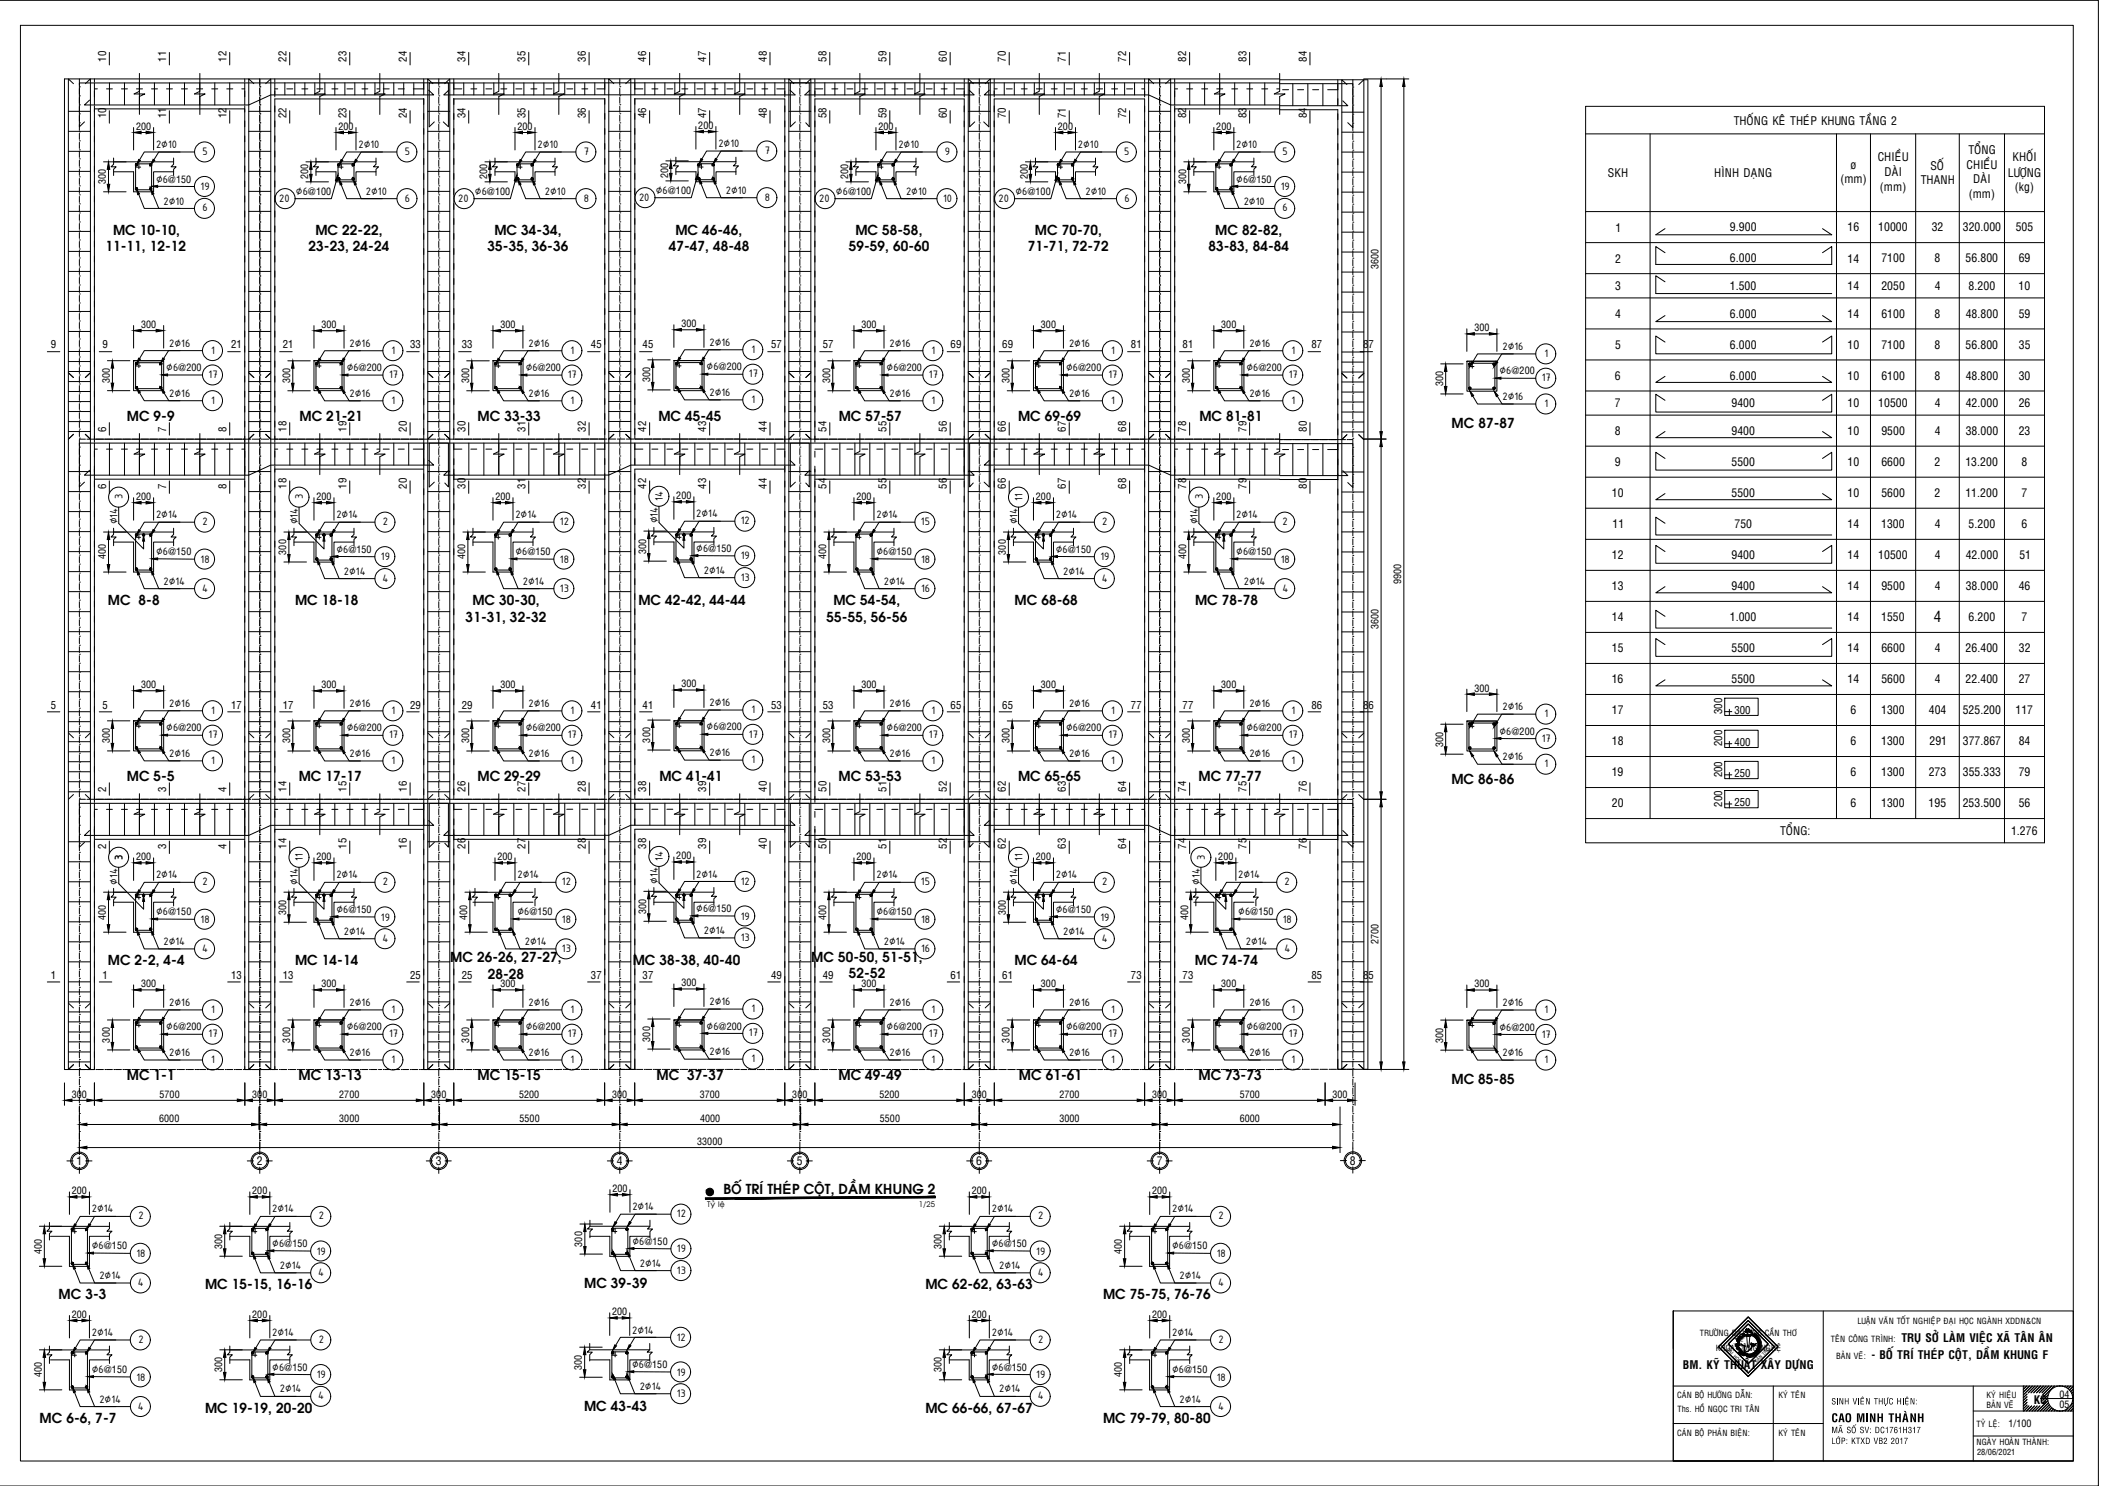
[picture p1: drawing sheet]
<svg xmlns="http://www.w3.org/2000/svg" width="841mm" height="594mm" viewBox="0 0 841 594" stroke-linecap="round" stroke-linejoin="round" font-family="sans-serif">
<defs><g id="words">
<text font-size="6" x="773.4" y="248.8">4</text>
<g font-size="5.4">
<text x="45.2" y="93.8">MC 10-10,</text>
<text x="126.2" y="93.8">MC 22-22,</text>
<text x="197.7" y="93.8">MC 34-34,</text>
<text x="270.1" y="93.8">MC 46-46,</text>
<text x="342.1" y="93.8">MC 58-58,</text>
<text x="413.9" y="93.8">MC 70-70,</text>
<text x="486" y="93.8">MC 82-82,</text>
<text x="42.2" y="100.5">11-11, 12-12</text>
<text x="123.4" y="100.5">23-23, 24-24</text>
<text x="195" y="100.5">35-35, 36-36</text>
<text x="267.4" y="100.5">47-47, 48-48</text>
<text x="339.4" y="100.5">59-59, 60-60</text>
<text x="411.1" y="100.5">71-71, 72-72</text>
<text x="483.3" y="100.5">83-83, 84-84</text>
<text x="50.7" y="168.3">MC 9-9</text>
<text x="119.8" y="168.3">MC 21-21</text>
<text x="191" y="168.3">MC 33-33</text>
<text x="263.3" y="168.3">MC 45-45</text>
<text x="335.4" y="168.3">MC 57-57</text>
<text x="407.1" y="168.3">MC 69-69</text>
<text x="479.6" y="168.3">MC 81-81</text>
<text x="580.5" y="171">MC 87-87</text>
<text x="43.1" y="241.8">MC 8-8</text>
<text x="118" y="241.8">MC 18-18</text>
<text x="188.9" y="241.8">MC 30-30,</text>
<text x="255.3" y="241.8">MC 42-42, 44-44</text>
<text x="333.3" y="241.8">MC 54-54,</text>
<text x="405.8" y="241.8">MC 68-68</text>
<text x="477.9" y="241.8">MC 78-78</text>
<text x="186.2" y="248.5">31-31, 32-32</text>
<text x="330.6" y="248.5">55-55, 56-56</text>
<text x="50.7" y="312.3">MC 5-5</text>
<text x="119.5" y="312.3">MC 17-17</text>
<text x="191" y="312.3">MC 29-29</text>
<text x="263.7" y="312.3">MC 41-41</text>
<text x="335.4" y="312.3">MC 53-53</text>
<text x="407.1" y="312.3">MC 65-65</text>
<text x="479.3" y="312.3">MC 77-77</text>
<text x="580.4" y="313.6">MC 86-86</text>
<text x="43.1" y="385.8">MC 2-2, 4-4</text>
<text x="118" y="385.8">MC 14-14</text>
<text x="180.1" y="384.7">MC 26-26, 27-27,</text>
<text x="253.1" y="385.8">MC 38-38, 40-40</text>
<text x="324.4" y="384.4">MC 50-50, 51-51,</text>
<text x="405.7" y="385.8">MC 64-64</text>
<text x="477.9" y="385.8">MC 74-74</text>
<text x="195" y="391.4">28-28</text>
<text x="339.5" y="391.2">52-52</text>
<text x="50.7" y="431.9">MC 1-1</text>
<text x="119.4" y="431.9">MC 13-13</text>
<text x="191" y="431.9">MC 15-15</text>
<text x="262.6" y="431.9">MC 37-37</text>
<text x="335.3" y="431.9">MC 49-49</text>
<text x="407.5" y="431.9">MC 61-61</text>
<text x="479.3" y="431.9">MC 73-73</text>
<text x="580.5" y="433.3">MC 85-85</text>
<text x="289.3" y="477.4">BOÁTRÍ THEÙ</text>
<text x="316.8" y="477.4">P COÄ</text>
<text x="329.9" y="477.4">T, DAÀ</text>
<text x="343.4" y="477.4">M KHUNG 2</text>
<text x="82" y="515.3">MC 15-15, 16-16</text>
<text x="233.6" y="514.8">MC 39-39</text>
<text x="370.1" y="515.3">MC 62-62, 63-63</text>
<text x="23.5" y="519.3">MC 3-3</text>
<text x="441.2" y="519.3">MC 75-75, 76-76</text>
<text x="15.8" y="568.7">MC 6-6, 7-7</text>
<text x="82" y="564.7">MC 19-19, 20-20</text>
<text x="233.6" y="564.1">MC 43-43</text>
<text x="370.1" y="564.7">MC 66-66, 67-67</text>
<text x="441.2" y="568.7">MC 79-79, 80-80</text>
</g>
<g font-size="4.7">
<text x="693.3" y="49.8">THOÁNG KEÂ THEÙP KHUNG TAÀNG 2</text>
<text x="62.4" y="59.2">2∅10</text>
<text x="143.3" y="59.2">2∅10</text>
<text x="214.9" y="59.2">2∅10</text>
<text x="287.3" y="58.8">2∅10</text>
<text x="359.3" y="59.2">2∅10</text>
<text x="431.1" y="59.2">2∅10</text>
<text x="494.4" y="59.2">2∅10</text>
<text x="81" y="62">5</text>
<text x="161.9" y="62">5</text>
<text x="233.5" y="62">7</text>
<text x="305.9" y="61.7">7</text>
<text x="377.9" y="62">9</text>
<text x="449.6" y="62">5</text>
<text x="513" y="62">5</text>
<text x="750.9" y="64.5">CHIEÀU</text>
<text x="787.3" y="61.6">TOÅNG</text>
<text x="804.9" y="64.3">KHOÁI</text>
<text x="643" y="70.8">SKH</text>
<text x="685.6" y="70.9">HÌNH DAÏNG</text>
<text x="740.1" y="67.4">þ</text>
<text x="753.6" y="70.3">DAØI</text>
<text x="772" y="68">SOÁ</text>
<text x="786.4" y="67.5">CHIEÀU</text>
<text x="803" y="70.6">LÖÔÏNG</text>
<text x="62.4" y="73">∅6</text>
<text x="80.2" y="76">19</text>
<text x="118.4" y="77.9">∅6</text>
<text x="146.3" y="77.9">2∅10</text>
<text x="189.9" y="77.9">∅6</text>
<text x="217.9" y="77.9">2∅10</text>
<text x="262.3" y="77.5">∅6</text>
<text x="290.3" y="77.5">2∅10</text>
<text x="334.3" y="77.9">∅6</text>
<text x="362.3" y="77.9">2∅10</text>
<text x="406.1" y="77.9">∅6</text>
<text x="434.1" y="77.9">2∅10</text>
<text x="494.4" y="73">∅6</text>
<text x="512.2" y="76">19</text>
<text x="736" y="73.3">(mm)</text>
<text x="751.8" y="76.2">(mm)</text>
<text x="768.1" y="73.8">THANH</text>
<text x="789.1" y="73.3">DAØI</text>
<text x="805.8" y="76.4">(kg)</text>
<text x="65.4" y="81.8">2∅10</text>
<text x="111.6" y="80.7">20</text>
<text x="161.9" y="80.7">6</text>
<text x="183.2" y="80.7">20</text>
<text x="233.5" y="80.7">8</text>
<text x="255.6" y="80.3">20</text>
<text x="305.9" y="80.3">8</text>
<text x="327.6" y="80.7">20</text>
<text x="377.1" y="80.7">10</text>
<text x="399.4" y="80.7">20</text>
<text x="449.7" y="80.7">6</text>
<text x="497.4" y="81.8">2∅10</text>
<text x="787.3" y="79.1">(mm)</text>
<text x="81" y="84.6">6</text>
<text x="513" y="84.6">6</text>
<text x="646.1" y="92.6">1</text>
<text x="691.9" y="92.5">9.900</text>
<text x="738.8" y="92.5">16</text>
<text x="751.1" y="92.5">10000</text>
<text x="772.5" y="92.5">32</text>
<text x="784.9" y="92.5">320.000</text>
<text x="806.1" y="92.5">505</text>
<text x="645.9" y="105">2</text>
<text x="691.9" y="104.9">6.000</text>
<text x="738.8" y="105">14</text>
<text x="752.4" y="104.9">7100</text>
<text x="773.7" y="104.9">8</text>
<text x="786.1" y="104.9">56.800</text>
<text x="807.3" y="104.9">69</text>
<text x="645.9" y="116">3</text>
<text x="691.8" y="116">1.500</text>
<text x="738.8" y="116">14</text>
<text x="752.4" y="116">2050</text>
<text x="773.7" y="116">4</text>
<text x="787.3" y="116">8.200</text>
<text x="807.2" y="116">10</text>
<text x="645.9" y="127">4</text>
<text x="691.9" y="127">6.000</text>
<text x="738.8" y="127">14</text>
<text x="752.4" y="127">6100</text>
<text x="773.7" y="127">8</text>
<text x="786.1" y="127">48.800</text>
<text x="807.3" y="127">59</text>
<text x="67.7" y="138.6">2∅16</text>
<text x="84.5" y="141.4">1</text>
<text x="139.8" y="138.7">2∅16</text>
<text x="156.6" y="141.4">1</text>
<text x="211.4" y="138.7">2∅16</text>
<text x="228.2" y="141.4">1</text>
<text x="283.8" y="138.3">2∅16</text>
<text x="300.5" y="141.1">1</text>
<text x="355.8" y="138.7">2∅16</text>
<text x="372.6" y="141.4">1</text>
<text x="427.5" y="138.7">2∅16</text>
<text x="444.3" y="141.4">1</text>
<text x="499.7" y="138.7">2∅16</text>
<text x="516.5" y="141.4">1</text>
<text x="600.9" y="139.9">2∅16</text>
<text x="617.7" y="142.7">1</text>
<text x="645.9" y="139.4">5</text>
<text x="691.9" y="139.4">6.000</text>
<text x="738.8" y="139.4">10</text>
<text x="752.4" y="139.4">7100</text>
<text x="773.7" y="139.4">8</text>
<text x="786.1" y="139.4">56.800</text>
<text x="807.3" y="139.4">35</text>
<text x="66.5" y="148.4">∅6</text>
<text x="138.6" y="148.4">∅6</text>
<text x="210.2" y="148.4">∅6</text>
<text x="282.6" y="148.1">∅6</text>
<text x="354.6" y="148.4">∅6</text>
<text x="426.3" y="148.4">∅6</text>
<text x="498.5" y="148.4">∅6</text>
<text x="599.7" y="149.7">∅6</text>
<text x="83.4" y="151.2">17</text>
<text x="155.6" y="151.2">17</text>
<text x="227.1" y="151.2">17</text>
<text x="299.5" y="150.8">17</text>
<text x="371.5" y="151.2">17</text>
<text x="443.3" y="151.2">17</text>
<text x="515.4" y="151.2">17</text>
<text x="616.6" y="152.5">17</text>
<text x="645.8" y="151.8">6</text>
<text x="691.9" y="151.8">6.000</text>
<text x="738.8" y="151.8">10</text>
<text x="752.4" y="151.8">6100</text>
<text x="773.7" y="151.8">8</text>
<text x="786.1" y="151.8">48.800</text>
<text x="807.3" y="151.8">30</text>
<text x="67.7" y="158.6">2∅16</text>
<text x="84.5" y="161.4">1</text>
<text x="139.8" y="158.7">2∅16</text>
<text x="156.6" y="161.5">1</text>
<text x="211.4" y="158.7">2∅16</text>
<text x="228.2" y="161.5">1</text>
<text x="283.8" y="158.3">2∅16</text>
<text x="300.5" y="161.1">1</text>
<text x="355.8" y="158.7">2∅16</text>
<text x="372.6" y="161.5">1</text>
<text x="427.5" y="158.7">2∅16</text>
<text x="444.3" y="161.5">1</text>
<text x="499.7" y="158.7">2∅16</text>
<text x="516.5" y="161.5">1</text>
<text x="600.9" y="159.9">2∅16</text>
<text x="617.7" y="162.7">1</text>
<text x="645.8" y="162.9">7</text>
<text x="692.4" y="162.9">9400</text>
<text x="738.8" y="162.9">10</text>
<text x="751.1" y="162.9">10500</text>
<text x="773.7" y="162.9">4</text>
<text x="786.1" y="162.9">42.000</text>
<text x="807.3" y="162.9">26</text>
<text x="645.8" y="173.9">8</text>
<text x="692.4" y="173.9">9400</text>
<text x="738.8" y="173.9">10</text>
<text x="752.4" y="173.9">9500</text>
<text x="773.7" y="173.9">4</text>
<text x="786.1" y="173.9">38.000</text>
<text x="807.3" y="173.9">23</text>
<text x="645.8" y="186.3">9</text>
<text x="692.4" y="186.3">5500</text>
<text x="738.8" y="186.3">10</text>
<text x="752.4" y="186.3">6600</text>
<text x="773.7" y="186.3">2</text>
<text x="786" y="186.3">13.200</text>
<text x="808.5" y="186.3">8</text>
<text x="49" y="199.7" transform="rotate(-90 49 199.7)">3</text>
<text x="121.2" y="199.7" transform="rotate(-90 121.2 199.7)">3</text>
<text x="265.1" y="200.2" transform="rotate(-90 265.1 200.2)">14</text>
<text x="408.9" y="200.1" transform="rotate(-90 408.9 200.1)">11</text>
<text x="481" y="199.7" transform="rotate(-90 481 199.7)">3</text>
<text x="644.6" y="198.7">10</text>
<text x="692.4" y="198.7">5500</text>
<text x="738.8" y="198.7">10</text>
<text x="752.4" y="198.7">5600</text>
<text x="773.7" y="198.7">2</text>
<text x="786" y="198.7">11.200</text>
<text x="808.5" y="198.7">7</text>
<text x="47" y="209.6" transform="rotate(-90 47 209.6)">∅14</text>
<text x="62.4" y="207.2">2∅14</text>
<text x="81" y="210">2</text>
<text x="119.2" y="209.6" transform="rotate(-90 119.2 209.6)">∅14</text>
<text x="134.5" y="207.2">2∅14</text>
<text x="153.1" y="210">2</text>
<text x="206.1" y="207.2">2∅14</text>
<text x="223.9" y="210">12</text>
<text x="263.1" y="209.3" transform="rotate(-90 263.1 209.3)">∅14</text>
<text x="278.5" y="206.8">2∅14</text>
<text x="296.3" y="209.6">12</text>
<text x="350.5" y="207.2">2∅14</text>
<text x="368.3" y="210">15</text>
<text x="406.9" y="209.6" transform="rotate(-90 406.9 209.6)">∅14</text>
<text x="422.3" y="207.2">2∅14</text>
<text x="440.8" y="210">2</text>
<text x="479" y="209.6" transform="rotate(-90 479 209.6)">∅14</text>
<text x="494.4" y="207.2">2∅14</text>
<text x="513" y="210">2</text>
<text x="644.9" y="211.1">11</text>
<text x="693.6" y="211.1">750</text>
<text x="738.8" y="211.1">14</text>
<text x="752.3" y="211.1">1300</text>
<text x="773.7" y="211.1">4</text>
<text x="787.3" y="211.1">5.200</text>
<text x="808.4" y="211.1">6</text>
<text x="62.4" y="222">∅6</text>
<text x="134.5" y="221">∅6</text>
<text x="206.1" y="222">∅6</text>
<text x="278.5" y="220.7">∅6</text>
<text x="350.5" y="222">∅6</text>
<text x="422.3" y="221">∅6</text>
<text x="494.4" y="222">∅6</text>
<text x="80.2" y="224.9">18</text>
<text x="152.4" y="224">19</text>
<text x="223.9" y="224.9">18</text>
<text x="296.3" y="223.7">19</text>
<text x="368.3" y="224.9">18</text>
<text x="440.1" y="224">19</text>
<text x="512.2" y="224.9">18</text>
<text x="644.6" y="223.5">12</text>
<text x="692.4" y="223.5">9400</text>
<text x="738.8" y="223.5">14</text>
<text x="751.1" y="223.5">10500</text>
<text x="773.7" y="223.5">4</text>
<text x="786.1" y="223.5">42.000</text>
<text x="807.6" y="223.5">51</text>
<text x="65.4" y="233.8">2∅14</text>
<text x="137.5" y="229.8">2∅14</text>
<text x="153" y="232.6">4</text>
<text x="209.1" y="233.8">2∅14</text>
<text x="281.5" y="229.4">2∅14</text>
<text x="296.3" y="232.2">13</text>
<text x="353.5" y="233.8">2∅14</text>
<text x="425.2" y="229.8">2∅14</text>
<text x="440.7" y="232.6">4</text>
<text x="497.4" y="233.8">2∅14</text>
<text x="80.8" y="236.6">4</text>
<text x="223.9" y="236.6">13</text>
<text x="368.3" y="236.6">16</text>
<text x="512.8" y="236.6">4</text>
<text x="644.6" y="235.9">13</text>
<text x="692.4" y="235.9">9400</text>
<text x="738.8" y="236">14</text>
<text x="752.4" y="235.9">9500</text>
<text x="773.7" y="236">4</text>
<text x="786.1" y="235.9">38.000</text>
<text x="807.3" y="235.9">46</text>
<text x="644.6" y="248.4">14</text>
<text x="691.8" y="248.3">1.000</text>
<text x="738.8" y="248.4">14</text>
<text x="752.3" y="248.3">1550</text>
<text x="787.3" y="248.3">6.200</text>
<text x="808.5" y="248.4">7</text>
<text x="644.6" y="260.7">15</text>
<text x="692.4" y="260.7">5500</text>
<text x="738.8" y="260.8">14</text>
<text x="752.4" y="260.7">6600</text>
<text x="773.7" y="260.8">4</text>
<text x="786.1" y="260.7">26.400</text>
<text x="807.3" y="260.7">32</text>
<text x="644.6" y="273.1">16</text>
<text x="692.4" y="273.1">5500</text>
<text x="738.8" y="273.2">14</text>
<text x="752.4" y="273.1">5600</text>
<text x="773.7" y="273.2">4</text>
<text x="786.1" y="273.1">22.400</text>
<text x="807.3" y="273.2">27</text>
<text x="67.7" y="282.6">2∅16</text>
<text x="84.5" y="285.4">1</text>
<text x="139.8" y="282.6">2∅16</text>
<text x="156.6" y="285.5">1</text>
<text x="211.4" y="282.6">2∅16</text>
<text x="228.2" y="285.5">1</text>
<text x="283.8" y="282.3">2∅16</text>
<text x="300.5" y="285.1">1</text>
<text x="355.8" y="282.6">2∅16</text>
<text x="372.6" y="285.5">1</text>
<text x="427.5" y="282.6">2∅16</text>
<text x="444.3" y="285.5">1</text>
<text x="499.7" y="282.6">2∅16</text>
<text x="516.5" y="285.5">1</text>
<text x="600.9" y="283.9">2∅16</text>
<text x="617.7" y="286.8">1</text>
<text x="644.6" y="285.6">17</text>
<text x="740.1" y="285.6">6</text>
<text x="752.3" y="285.6">1300</text>
<text x="771.4" y="285.6">404</text>
<text x="784.9" y="285.6">525.200</text>
<text x="806" y="285.6">117</text>
<text x="66.5" y="292.4">∅6</text>
<text x="138.6" y="292.4">∅6</text>
<text x="210.2" y="292.4">∅6</text>
<text x="282.6" y="292">∅6</text>
<text x="354.6" y="292.4">∅6</text>
<text x="426.3" y="292.4">∅6</text>
<text x="498.5" y="292.4">∅6</text>
<text x="599.7" y="293.7">∅6</text>
<text x="83.4" y="295.2">17</text>
<text x="155.6" y="295.2">17</text>
<text x="227.1" y="295.2">17</text>
<text x="299.5" y="294.9">17</text>
<text x="371.5" y="295.2">17</text>
<text x="443.3" y="295.2">17</text>
<text x="515.4" y="295.2">17</text>
<text x="616.6" y="296.5">17</text>
<text x="644.6" y="298">18</text>
<text x="740.1" y="298">6</text>
<text x="752.3" y="298">1300</text>
<text x="771.6" y="298">291</text>
<text x="784.9" y="298">377.867</text>
<text x="807.3" y="298">84</text>
<text x="67.7" y="302.6">2∅16</text>
<text x="84.5" y="305.4">1</text>
<text x="139.8" y="302.7">2∅16</text>
<text x="156.6" y="305.5">1</text>
<text x="211.4" y="302.7">2∅16</text>
<text x="228.2" y="305.5">1</text>
<text x="283.8" y="302.3">2∅16</text>
<text x="300.5" y="305.1">1</text>
<text x="355.8" y="302.7">2∅16</text>
<text x="372.6" y="305.5">1</text>
<text x="427.5" y="302.7">2∅16</text>
<text x="444.3" y="305.5">1</text>
<text x="499.7" y="302.7">2∅16</text>
<text x="516.5" y="305.5">1</text>
<text x="600.9" y="304">2∅16</text>
<text x="617.7" y="306.8">1</text>
<text x="644.6" y="310.4">19</text>
<text x="740.1" y="310.4">6</text>
<text x="752.3" y="310.4">1300</text>
<text x="771.3" y="310.4">273</text>
<text x="784.9" y="310.4">355.333</text>
<text x="807.3" y="310.4">79</text>
<text x="644.7" y="322.8">20</text>
<text x="740.1" y="322.8">6</text>
<text x="752.3" y="322.8">1300</text>
<text x="771.3" y="322.8">195</text>
<text x="784.9" y="322.8">253.500</text>
<text x="807.3" y="322.8">56</text>
<text x="712" y="333.9">TOÅNG:</text>
<text x="804.2" y="333.8">1.276</text>
<text x="49" y="343.7" transform="rotate(-90 49 343.7)">3</text>
<text x="121.2" y="344.1" transform="rotate(-90 121.2 344.1)">11</text>
<text x="265.1" y="344.2" transform="rotate(-90 265.1 344.2)">14</text>
<text x="408.9" y="344.1" transform="rotate(-90 408.9 344.1)">11</text>
<text x="481.8" y="343.7" transform="rotate(-90 481.8 343.7)">3</text>
<text x="47" y="353.6" transform="rotate(-90 47 353.6)">∅14</text>
<text x="62.4" y="351.2">2∅14</text>
<text x="119.2" y="353.6" transform="rotate(-90 119.2 353.6)">∅14</text>
<text x="134.5" y="351.2">2∅14</text>
<text x="206.9" y="351.2">2∅14</text>
<text x="263.1" y="353.2" transform="rotate(-90 263.1 353.2)">∅14</text>
<text x="278.5" y="350.8">2∅14</text>
<text x="296.3" y="353.6">12</text>
<text x="350.5" y="351.2">2∅14</text>
<text x="406.9" y="353.6" transform="rotate(-90 406.9 353.6)">∅14</text>
<text x="422.3" y="351.2">2∅14</text>
<text x="479.8" y="353.6" transform="rotate(-90 479.8 353.6)">∅14</text>
<text x="495.2" y="351.2">2∅14</text>
<text x="81" y="354">2</text>
<text x="153.1" y="354">2</text>
<text x="224.7" y="354">12</text>
<text x="368.3" y="354">15</text>
<text x="440.8" y="354">2</text>
<text x="513.8" y="354">2</text>
<text x="62.4" y="365.9">∅6</text>
<text x="134.5" y="365">∅6</text>
<text x="206.9" y="365.9">∅6</text>
<text x="278.5" y="364.7">∅6</text>
<text x="350.5" y="365.9">∅6</text>
<text x="422.3" y="365">∅6</text>
<text x="495.2" y="365.9">∅6</text>
<text x="80.2" y="368.9">18</text>
<text x="152.4" y="368">19</text>
<text x="224.7" y="368.9">18</text>
<text x="296.3" y="367.6">19</text>
<text x="368.3" y="368.9">18</text>
<text x="440.1" y="368">19</text>
<text x="513" y="368.9">18</text>
<text x="65.4" y="377.8">2∅14</text>
<text x="137.5" y="373.7">2∅14</text>
<text x="153" y="376.6">4</text>
<text x="209.9" y="377.8">2∅14</text>
<text x="281.5" y="373.4">2∅14</text>
<text x="296.3" y="376.2">13</text>
<text x="353.5" y="377.8">2∅14</text>
<text x="425.2" y="373.7">2∅14</text>
<text x="440.7" y="376.6">4</text>
<text x="498.2" y="377.8">2∅14</text>
<text x="80.8" y="380.6">4</text>
<text x="224.7" y="380.6">13</text>
<text x="368.3" y="380.6">16</text>
<text x="513.6" y="380.6">4</text>
<text x="283.8" y="401.8">2∅16</text>
<text x="67.7" y="402.2">2∅16</text>
<text x="84.5" y="405">1</text>
<text x="139.8" y="402.2">2∅16</text>
<text x="156.6" y="405">1</text>
<text x="211.4" y="402.2">2∅16</text>
<text x="228.2" y="405">1</text>
<text x="300.5" y="404.6">1</text>
<text x="355.8" y="402.2">2∅16</text>
<text x="372.6" y="405">1</text>
<text x="427.5" y="402.2">2∅16</text>
<text x="444.3" y="405">1</text>
<text x="499.7" y="402.2">2∅16</text>
<text x="516.5" y="405">1</text>
<text x="600.9" y="402.2">2∅16</text>
<text x="617.7" y="405.1">1</text>
<text x="66.5" y="412">∅6</text>
<text x="138.6" y="412">∅6</text>
<text x="210.2" y="412">∅6</text>
<text x="282.6" y="411.6">∅6</text>
<text x="354.6" y="412">∅6</text>
<text x="426.3" y="412">∅6</text>
<text x="498.5" y="412">∅6</text>
<text x="599.7" y="412">∅6</text>
<text x="83.4" y="414.8">17</text>
<text x="155.6" y="414.8">17</text>
<text x="227.1" y="414.8">17</text>
<text x="299.5" y="414.4">17</text>
<text x="371.5" y="414.8">17</text>
<text x="443.3" y="414.8">17</text>
<text x="515.4" y="414.8">17</text>
<text x="616.6" y="414.8">17</text>
<text x="67.7" y="422.2">2∅16</text>
<text x="84.5" y="425">1</text>
<text x="139.8" y="422.2">2∅16</text>
<text x="156.6" y="425">1</text>
<text x="211.4" y="422.2">2∅16</text>
<text x="228.2" y="425">1</text>
<text x="283.8" y="421.9">2∅16</text>
<text x="300.5" y="424.7">1</text>
<text x="355.8" y="422.2">2∅16</text>
<text x="372.6" y="425">1</text>
<text x="427.5" y="422.2">2∅16</text>
<text x="444.3" y="425">1</text>
<text x="499.7" y="422.2">2∅16</text>
<text x="516.5" y="425">1</text>
<text x="600.9" y="422.2">2∅16</text>
<text x="617.7" y="425.1">1</text>
<text x="30.6" y="465.7">1</text>
<text x="102.7" y="465.7">2</text>
<text x="174.3" y="465.7">3</text>
<text x="246.7" y="465.6">4</text>
<text x="318.6" y="465.7">5</text>
<text x="390.4" y="465.7">6</text>
<text x="462.6" y="465.7">7</text>
<text x="539.8" y="465.6">8</text>
<text x="36.7" y="484.7">2∅14</text>
<text x="108.9" y="484.7">2∅14</text>
<text x="252.9" y="483.8">2∅14</text>
<text x="396.6" y="484.7">2∅14</text>
<text x="468.8" y="484.7">2∅14</text>
<text x="55.3" y="487.5">2</text>
<text x="127.5" y="487.5">2</text>
<text x="270.7" y="486.6">12</text>
<text x="415.2" y="487.5">2</text>
<text x="487.3" y="487.5">2</text>
<text x="252.9" y="497.7">∅6</text>
<text x="36.7" y="499.5">∅6</text>
<text x="54.6" y="502.5">18</text>
<text x="108.9" y="498.6">∅6</text>
<text x="126.7" y="501.6">19</text>
<text x="270.7" y="500.7">19</text>
<text x="396.6" y="498.6">∅6</text>
<text x="414.4" y="501.6">19</text>
<text x="468.8" y="499.5">∅6</text>
<text x="486.6" y="502.5">18</text>
<text x="111.9" y="507.3">2∅14</text>
<text x="255.9" y="506.4">2∅14</text>
<text x="270.7" y="509.2">13</text>
<text x="399.6" y="507.3">2∅14</text>
<text x="39.8" y="511.4">2∅14</text>
<text x="55.2" y="514.2">4</text>
<text x="127.3" y="510.1">4</text>
<text x="415" y="510.1">4</text>
<text x="471.8" y="511.4">2∅14</text>
<text x="487.2" y="514.2">4</text>
<text x="252.8" y="533.1">2∅14</text>
<text x="36.7" y="534.1">2∅14</text>
<text x="55.3" y="536.9">2</text>
<text x="108.9" y="534.1">2∅14</text>
<text x="127.5" y="536.9">2</text>
<text x="270.6" y="535.9">12</text>
<text x="396.6" y="534.1">2∅14</text>
<text x="415.2" y="536.9">2</text>
<text x="468.8" y="534.1">2∅14</text>
<text x="487.3" y="536.9">2</text>
<text x="760.4" y="536.5">TRUÏ SÔÛ LAØM VIEÄ</text>
<text x="794.3" y="536.5">C XAÕ TAÂ</text>
<text x="810.8" y="536.5">N AÂ</text>
<text x="818.1" y="536.5">N</text>
<text x="748.5" y="543.2">- BOÁTRÍ THEÙP COÄ</text>
<text x="784.7" y="543.2">T, DAÀ</text>
<text x="796" y="543.2">M KHUNG F</text>
<text x="36.7" y="548.9">∅6</text>
<text x="54.6" y="551.9">18</text>
<text x="108.9" y="548">∅6</text>
<text x="126.7" y="551">19</text>
<text x="252.8" y="546.9">∅6</text>
<text x="270.6" y="549.9">19</text>
<text x="396.6" y="548">∅6</text>
<text x="414.4" y="551">19</text>
<text x="468.8" y="548.9">∅6</text>
<text x="486.6" y="551.9">18</text>
<text x="673" y="547.3">BM. KYÕ THUAÄ</text>
<text x="700.2" y="547.3">T XAÂ</text>
<text x="709.7" y="547.3">Y DÖÏNG</text>
<text x="111.9" y="556.7">2∅14</text>
<text x="255.8" y="555.7">2∅14</text>
<text x="399.6" y="556.7">2∅14</text>
<text x="39.8" y="560.8">2∅14</text>
<text x="55.2" y="563.6">4</text>
<text x="127.3" y="559.5">4</text>
<text x="270.6" y="558.5">13</text>
<text x="415" y="559.5">4</text>
<text x="471.8" y="560.8">2∅14</text>
<text x="487.2" y="563.6">4</text>
<text x="813.3" y="561.5">KC</text>
<text x="732.4" y="568.6">CAO MINH THAØNH</text>
</g>
<g font-size="4.3">
<text x="42.4" y="24.6" transform="rotate(-90 42.4 24.6)">10</text>
<text x="66.4" y="24.6" transform="rotate(-90 66.4 24.6)">11</text>
<text x="90.6" y="24.6" transform="rotate(-90 90.6 24.6)">12</text>
<text x="114.6" y="24.6" transform="rotate(-90 114.6 24.6)">22</text>
<text x="138.6" y="24.6" transform="rotate(-90 138.6 24.6)">23</text>
<text x="162.7" y="24.6" transform="rotate(-90 162.7 24.6)">24</text>
<text x="186.1" y="24.6" transform="rotate(-90 186.1 24.6)">34</text>
<text x="210.1" y="24.6" transform="rotate(-90 210.1 24.6)">35</text>
<text x="234.3" y="24.6" transform="rotate(-90 234.3 24.6)">36</text>
<text x="258.4" y="24.6" transform="rotate(-90 258.4 24.6)">46</text>
<text x="282.4" y="24.6" transform="rotate(-90 282.4 24.6)">47</text>
<text x="306.6" y="24.6" transform="rotate(-90 306.6 24.6)">48</text>
<text x="330.5" y="24.6" transform="rotate(-90 330.5 24.6)">58</text>
<text x="354.5" y="24.6" transform="rotate(-90 354.5 24.6)">59</text>
<text x="378.7" y="24.6" transform="rotate(-90 378.7 24.6)">60</text>
<text x="402.3" y="24.6" transform="rotate(-90 402.3 24.6)">70</text>
<text x="426.3" y="24.6" transform="rotate(-90 426.3 24.6)">71</text>
<text x="450.4" y="24.6" transform="rotate(-90 450.4 24.6)">72</text>
<text x="474.4" y="24.6" transform="rotate(-90 474.4 24.6)">82</text>
<text x="498.4" y="24.6" transform="rotate(-90 498.4 24.6)">83</text>
<text x="522.6" y="24.6" transform="rotate(-90 522.6 24.6)">84</text>
<text x="42.4" y="47.3" transform="rotate(-90 42.4 47.3)">10</text>
<text x="66.4" y="47.3" transform="rotate(-90 66.4 47.3)">11</text>
<text x="90.6" y="47.3" transform="rotate(-90 90.6 47.3)">12</text>
<text x="114.6" y="47.3" transform="rotate(-90 114.6 47.3)">22</text>
<text x="138.6" y="47.3" transform="rotate(-90 138.6 47.3)">23</text>
<text x="162.7" y="47.3" transform="rotate(-90 162.7 47.3)">24</text>
<text x="186.1" y="47.3" transform="rotate(-90 186.1 47.3)">34</text>
<text x="210.1" y="47.3" transform="rotate(-90 210.1 47.3)">35</text>
<text x="234.3" y="47.3" transform="rotate(-90 234.3 47.3)">36</text>
<text x="258.4" y="47.3" transform="rotate(-90 258.4 47.3)">46</text>
<text x="282.4" y="47.3" transform="rotate(-90 282.4 47.3)">47</text>
<text x="306.6" y="47.3" transform="rotate(-90 306.6 47.3)">48</text>
<text x="330.5" y="47.3" transform="rotate(-90 330.5 47.3)">58</text>
<text x="354.5" y="47.3" transform="rotate(-90 354.5 47.3)">59</text>
<text x="378.7" y="47.3" transform="rotate(-90 378.7 47.3)">60</text>
<text x="402.3" y="47.3" transform="rotate(-90 402.3 47.3)">70</text>
<text x="426.3" y="47.3" transform="rotate(-90 426.3 47.3)">71</text>
<text x="450.4" y="47.3" transform="rotate(-90 450.4 47.3)">72</text>
<text x="474.4" y="47.3" transform="rotate(-90 474.4 47.3)">82</text>
<text x="498.4" y="47.3" transform="rotate(-90 498.4 47.3)">83</text>
<text x="522.6" y="47.3" transform="rotate(-90 522.6 47.3)">84</text>
<text x="20.3" y="139.3">9</text>
<text x="40.9" y="139.3">9</text>
<text x="92.5" y="139.3">21</text>
<text x="113.1" y="139.3">21</text>
<text x="164" y="139.3">33</text>
<text x="184.7" y="139.3">33</text>
<text x="236.3" y="139.3">45</text>
<text x="257" y="139.3">45</text>
<text x="308.4" y="139.3">57</text>
<text x="329.1" y="139.3">57</text>
<text x="380.2" y="139.3">69</text>
<text x="400.8" y="139.3">69</text>
<text x="452.3" y="139.3">81</text>
<text x="472.9" y="139.3">81</text>
<text x="524.5" y="139.2">87</text>
<text x="545.1" y="139.2">87</text>
<text x="42.4" y="172.6" transform="rotate(-90 42.4 172.6)">6</text>
<text x="66.4" y="172.6" transform="rotate(-90 66.4 172.6)">7</text>
<text x="90.6" y="172.6" transform="rotate(-90 90.6 172.6)">8</text>
<text x="114.6" y="172.6" transform="rotate(-90 114.6 172.6)">18</text>
<text x="138.6" y="172.6" transform="rotate(-90 138.6 172.6)">19</text>
<text x="162.7" y="172.6" transform="rotate(-90 162.7 172.6)">20</text>
<text x="186.1" y="172.6" transform="rotate(-90 186.1 172.6)">30</text>
<text x="210.1" y="172.6" transform="rotate(-90 210.1 172.6)">31</text>
<text x="234.3" y="172.6" transform="rotate(-90 234.3 172.6)">32</text>
<text x="258.4" y="172.6" transform="rotate(-90 258.4 172.6)">42</text>
<text x="282.4" y="172.6" transform="rotate(-90 282.4 172.6)">43</text>
<text x="306.6" y="172.6" transform="rotate(-90 306.6 172.6)">44</text>
<text x="330.5" y="172.6" transform="rotate(-90 330.5 172.6)">54</text>
<text x="354.5" y="172.6" transform="rotate(-90 354.5 172.6)">55</text>
<text x="378.7" y="172.6" transform="rotate(-90 378.7 172.6)">56</text>
<text x="402.3" y="172.6" transform="rotate(-90 402.3 172.6)">66</text>
<text x="426.3" y="172.6" transform="rotate(-90 426.3 172.6)">67</text>
<text x="450.4" y="172.6" transform="rotate(-90 450.4 172.6)">68</text>
<text x="474.4" y="172.6" transform="rotate(-90 474.4 172.6)">78</text>
<text x="498.4" y="172.6" transform="rotate(-90 498.4 172.6)">79</text>
<text x="522.6" y="172.6" transform="rotate(-90 522.6 172.6)">80</text>
<text x="42.4" y="195.3" transform="rotate(-90 42.4 195.3)">6</text>
<text x="66.4" y="195.3" transform="rotate(-90 66.4 195.3)">7</text>
<text x="90.6" y="195.3" transform="rotate(-90 90.6 195.3)">8</text>
<text x="114.6" y="195.3" transform="rotate(-90 114.6 195.3)">18</text>
<text x="138.6" y="195.3" transform="rotate(-90 138.6 195.3)">19</text>
<text x="162.7" y="195.3" transform="rotate(-90 162.7 195.3)">20</text>
<text x="186.1" y="195.3" transform="rotate(-90 186.1 195.3)">30</text>
<text x="210.1" y="195.3" transform="rotate(-90 210.1 195.3)">31</text>
<text x="234.3" y="195.3" transform="rotate(-90 234.3 195.3)">32</text>
<text x="258.4" y="195.3" transform="rotate(-90 258.4 195.3)">42</text>
<text x="282.4" y="195.3" transform="rotate(-90 282.4 195.3)">43</text>
<text x="306.6" y="195.3" transform="rotate(-90 306.6 195.3)">44</text>
<text x="330.5" y="195.3" transform="rotate(-90 330.5 195.3)">54</text>
<text x="354.5" y="195.3" transform="rotate(-90 354.5 195.3)">55</text>
<text x="378.7" y="195.3" transform="rotate(-90 378.7 195.3)">56</text>
<text x="402.3" y="195.3" transform="rotate(-90 402.3 195.3)">66</text>
<text x="426.3" y="195.3" transform="rotate(-90 426.3 195.3)">67</text>
<text x="450.4" y="195.3" transform="rotate(-90 450.4 195.3)">68</text>
<text x="474.4" y="195.3" transform="rotate(-90 474.4 195.3)">78</text>
<text x="498.4" y="195.3" transform="rotate(-90 498.4 195.3)">79</text>
<text x="522.6" y="195.3" transform="rotate(-90 522.6 195.3)">80</text>
<text x="20.3" y="283.3">5</text>
<text x="40.9" y="283.3">5</text>
<text x="92.5" y="283.3">17</text>
<text x="113.1" y="283.3">17</text>
<text x="164" y="283.3">29</text>
<text x="184.7" y="283.3">29</text>
<text x="236.3" y="283.3">41</text>
<text x="257" y="283.3">41</text>
<text x="308.4" y="283.3">53</text>
<text x="329.1" y="283.3">53</text>
<text x="380.2" y="283.3">65</text>
<text x="400.8" y="283.3">65</text>
<text x="452.3" y="283.3">77</text>
<text x="472.9" y="283.3">77</text>
<text x="524.5" y="283.3">86</text>
<text x="545.1" y="283.3">86</text>
<text x="688.7" y="285.5" transform="rotate(-90 688.7 285.5)">300</text>
<text x="693.6" y="285.5">300</text>
<text x="688.7" y="298.4" transform="rotate(-90 688.7 298.4)">200</text>
<text x="693.6" y="298.3">400</text>
<text x="688.7" y="310.8" transform="rotate(-90 688.7 310.8)">200</text>
<text x="693.6" y="310.7">250</text>
<text x="42.4" y="316.6" transform="rotate(-90 42.4 316.6)">2</text>
<text x="66.4" y="316.6" transform="rotate(-90 66.4 316.6)">3</text>
<text x="90.6" y="316.6" transform="rotate(-90 90.6 316.6)">4</text>
<text x="114.6" y="316.6" transform="rotate(-90 114.6 316.6)">14</text>
<text x="138.6" y="316.6" transform="rotate(-90 138.6 316.6)">15</text>
<text x="162.7" y="316.6" transform="rotate(-90 162.7 316.6)">16</text>
<text x="186.1" y="316.6" transform="rotate(-90 186.1 316.6)">26</text>
<text x="210.1" y="316.6" transform="rotate(-90 210.1 316.6)">27</text>
<text x="234.3" y="316.6" transform="rotate(-90 234.3 316.6)">28</text>
<text x="258.4" y="316.6" transform="rotate(-90 258.4 316.6)">38</text>
<text x="282.4" y="316.6" transform="rotate(-90 282.4 316.6)">39</text>
<text x="306.6" y="316.6" transform="rotate(-90 306.6 316.6)">40</text>
<text x="330.5" y="316.6" transform="rotate(-90 330.5 316.6)">50</text>
<text x="354.5" y="316.6" transform="rotate(-90 354.5 316.6)">51</text>
<text x="378.7" y="316.6" transform="rotate(-90 378.7 316.6)">52</text>
<text x="402.3" y="316.6" transform="rotate(-90 402.3 316.6)">62</text>
<text x="426.3" y="316.6" transform="rotate(-90 426.3 316.6)">63</text>
<text x="450.4" y="316.6" transform="rotate(-90 450.4 316.6)">64</text>
<text x="474.4" y="316.6" transform="rotate(-90 474.4 316.6)">74</text>
<text x="498.4" y="316.6" transform="rotate(-90 498.4 316.6)">75</text>
<text x="522.6" y="316.6" transform="rotate(-90 522.6 316.6)">76</text>
<text x="688.7" y="322.5" transform="rotate(-90 688.7 322.5)">200</text>
<text x="693.6" y="322.4">250</text>
<text x="42.4" y="339.3" transform="rotate(-90 42.4 339.3)">2</text>
<text x="66.4" y="339.3" transform="rotate(-90 66.4 339.3)">3</text>
<text x="90.6" y="339.3" transform="rotate(-90 90.6 339.3)">4</text>
<text x="114.6" y="339.3" transform="rotate(-90 114.6 339.3)">14</text>
<text x="138.6" y="339.3" transform="rotate(-90 138.6 339.3)">15</text>
<text x="162.7" y="339.3" transform="rotate(-90 162.7 339.3)">16</text>
<text x="186.1" y="339.3" transform="rotate(-90 186.1 339.3)">26</text>
<text x="210.1" y="339.3" transform="rotate(-90 210.1 339.3)">27</text>
<text x="234.3" y="339.3" transform="rotate(-90 234.3 339.3)">28</text>
<text x="258.4" y="339.3" transform="rotate(-90 258.4 339.3)">38</text>
<text x="282.4" y="339.3" transform="rotate(-90 282.4 339.3)">39</text>
<text x="306.6" y="339.3" transform="rotate(-90 306.6 339.3)">40</text>
<text x="330.5" y="339.3" transform="rotate(-90 330.5 339.3)">50</text>
<text x="354.5" y="339.3" transform="rotate(-90 354.5 339.3)">51</text>
<text x="378.7" y="339.3" transform="rotate(-90 378.7 339.3)">52</text>
<text x="402.3" y="339.3" transform="rotate(-90 402.3 339.3)">62</text>
<text x="426.3" y="339.3" transform="rotate(-90 426.3 339.3)">63</text>
<text x="450.4" y="339.3" transform="rotate(-90 450.4 339.3)">64</text>
<text x="474.4" y="339.3" transform="rotate(-90 474.4 339.3)">74</text>
<text x="498.4" y="339.3" transform="rotate(-90 498.4 339.3)">75</text>
<text x="522.6" y="339.3" transform="rotate(-90 522.6 339.3)">76</text>
<text x="20.3" y="391.3">1</text>
<text x="40.9" y="391.3">1</text>
<text x="92.5" y="391.3">13</text>
<text x="113.1" y="391.3">13</text>
<text x="164" y="391.3">25</text>
<text x="184.7" y="391.3">25</text>
<text x="236.3" y="391.3">37</text>
<text x="257" y="391.3">37</text>
<text x="308.4" y="391.3">49</text>
<text x="329.1" y="391.3">49</text>
<text x="380.2" y="391.3">61</text>
<text x="400.8" y="391.3">61</text>
<text x="452.3" y="391.3">73</text>
<text x="472.9" y="391.3">73</text>
<text x="524.5" y="391.3">85</text>
<text x="545.1" y="391.3">85</text>
</g>
<g font-size="4">
<text x="54.4" y="51.9">200</text>
<text x="135.3" y="51.9">200</text>
<text x="206.9" y="51.9">200</text>
<text x="279.3" y="51.5">200</text>
<text x="351.3" y="51.9">200</text>
<text x="423.1" y="51.9">200</text>
<text x="486.4" y="51.9">200</text>
<text x="123.3" y="71.7" transform="rotate(-90 123.3 71.7)">200</text>
<text x="194.9" y="71.7" transform="rotate(-90 194.9 71.7)">200</text>
<text x="267.2" y="71.3" transform="rotate(-90 267.2 71.3)">200</text>
<text x="339.2" y="71.7" transform="rotate(-90 339.2 71.7)">200</text>
<text x="411" y="71.7" transform="rotate(-90 411 71.7)">200</text>
<text x="42.3" y="73.7" transform="rotate(-90 42.3 73.7)">300</text>
<text x="67.2" y="73">@150</text>
<text x="123.1" y="77.9">@100</text>
<text x="194.7" y="77.9">@100</text>
<text x="267.1" y="77.5">@100</text>
<text x="339.1" y="77.9">@100</text>
<text x="410.9" y="77.9">@100</text>
<text x="474.3" y="73.7" transform="rotate(-90 474.3 73.7)">300</text>
<text x="499.2" y="73">@150</text>
<text x="551.3" y="107.6" transform="rotate(-90 551.3 107.6)">3600</text>
<text x="56.4" y="131.1">300</text>
<text x="128.6" y="131.2">300</text>
<text x="200.2" y="131.2">300</text>
<text x="272.5" y="130.8">300</text>
<text x="344.5" y="131.2">300</text>
<text x="416.3" y="131.2">300</text>
<text x="488.4" y="131.2">300</text>
<text x="589.6" y="132.4">300</text>
<text x="71.3" y="148.4">@200</text>
<text x="143.4" y="148.4">@200</text>
<text x="215" y="148.4">@200</text>
<text x="287.4" y="148.1">@200</text>
<text x="359.4" y="148.4">@200</text>
<text x="431.2" y="148.4">@200</text>
<text x="503.3" y="148.4">@200</text>
<text x="604.5" y="149.7">@200</text>
<text x="43.9" y="153.2" transform="rotate(-90 43.9 153.2)">300</text>
<text x="116" y="153.2" transform="rotate(-90 116 153.2)">300</text>
<text x="187.6" y="153.2" transform="rotate(-90 187.6 153.2)">300</text>
<text x="260" y="152.9" transform="rotate(-90 260 152.9)">300</text>
<text x="332" y="153.2" transform="rotate(-90 332 153.2)">300</text>
<text x="403.7" y="153.2" transform="rotate(-90 403.7 153.2)">300</text>
<text x="475.9" y="153.2" transform="rotate(-90 475.9 153.2)">300</text>
<text x="577.1" y="154.5" transform="rotate(-90 577.1 154.5)">300</text>
<text x="54.4" y="199.9">200</text>
<text x="126.5" y="199.9">200</text>
<text x="198.1" y="199.9">200</text>
<text x="270.5" y="199.5">200</text>
<text x="342.5" y="199.9">200</text>
<text x="414.3" y="199.9">200</text>
<text x="486.4" y="199.9">200</text>
<text x="67.2" y="222">@150</text>
<text x="114.5" y="221.7" transform="rotate(-90 114.5 221.7)">300</text>
<text x="139.3" y="221">@150</text>
<text x="210.9" y="222">@150</text>
<text x="258.4" y="221.3" transform="rotate(-90 258.4 221.3)">300</text>
<text x="283.3" y="220.7">@150</text>
<text x="355.3" y="222">@150</text>
<text x="402.2" y="221.7" transform="rotate(-90 402.2 221.7)">300</text>
<text x="427.1" y="221">@150</text>
<text x="499.2" y="222">@150</text>
<text x="42.3" y="223.7" transform="rotate(-90 42.3 223.7)">400</text>
<text x="186.1" y="223.7" transform="rotate(-90 186.1 223.7)">400</text>
<text x="330.4" y="223.7" transform="rotate(-90 330.4 223.7)">400</text>
<text x="474.3" y="223.7" transform="rotate(-90 474.3 223.7)">400</text>
<text x="560.3" y="233.6" transform="rotate(-90 560.3 233.6)">9900</text>
<text x="551.3" y="251.6" transform="rotate(-90 551.3 251.6)">3600</text>
<text x="56.4" y="275.1">300</text>
<text x="128.6" y="275.1">300</text>
<text x="200.2" y="275.1">300</text>
<text x="272.5" y="274.8">300</text>
<text x="344.5" y="275.1">300</text>
<text x="416.3" y="275.1">300</text>
<text x="488.4" y="275.1">300</text>
<text x="589.6" y="276.5">300</text>
<text x="71.3" y="292.4">@200</text>
<text x="143.4" y="292.4">@200</text>
<text x="215" y="292.4">@200</text>
<text x="287.4" y="292">@200</text>
<text x="359.4" y="292.4">@200</text>
<text x="431.2" y="292.4">@200</text>
<text x="503.3" y="292.4">@200</text>
<text x="604.5" y="293.7">@200</text>
<text x="43.9" y="297.2" transform="rotate(-90 43.9 297.2)">300</text>
<text x="116" y="297.2" transform="rotate(-90 116 297.2)">300</text>
<text x="187.6" y="297.2" transform="rotate(-90 187.6 297.2)">300</text>
<text x="260" y="296.9" transform="rotate(-90 260 296.9)">300</text>
<text x="332" y="297.2" transform="rotate(-90 332 297.2)">300</text>
<text x="403.7" y="297.2" transform="rotate(-90 403.7 297.2)">300</text>
<text x="475.9" y="297.2" transform="rotate(-90 475.9 297.2)">300</text>
<text x="577.1" y="298.5" transform="rotate(-90 577.1 298.5)">300</text>
<text x="54.4" y="343.9">200</text>
<text x="126.5" y="343.9">200</text>
<text x="198.9" y="343.9">200</text>
<text x="270.5" y="343.5">200</text>
<text x="342.5" y="343.9">200</text>
<text x="414.3" y="343.9">200</text>
<text x="487.2" y="343.9">200</text>
<text x="67.2" y="365.9">@150</text>
<text x="114.5" y="365.7" transform="rotate(-90 114.5 365.7)">300</text>
<text x="139.3" y="365">@150</text>
<text x="211.7" y="365.9">@150</text>
<text x="258.4" y="365.4" transform="rotate(-90 258.4 365.4)">300</text>
<text x="283.3" y="364.7">@150</text>
<text x="355.3" y="365.9">@150</text>
<text x="402.2" y="365.7" transform="rotate(-90 402.2 365.7)">300</text>
<text x="427.1" y="365">@150</text>
<text x="500" y="365.9">@150</text>
<text x="42.3" y="367.7" transform="rotate(-90 42.3 367.7)">400</text>
<text x="186.9" y="367.7" transform="rotate(-90 186.9 367.7)">400</text>
<text x="330.4" y="367.7" transform="rotate(-90 330.4 367.7)">400</text>
<text x="475.1" y="367.7" transform="rotate(-90 475.1 367.7)">400</text>
<text x="551.3" y="377.6" transform="rotate(-90 551.3 377.6)">2700</text>
<text x="56.4" y="394.7">300</text>
<text x="128.6" y="394.7">300</text>
<text x="200.2" y="394.7">300</text>
<text x="272.5" y="394.3">300</text>
<text x="344.5" y="394.7">300</text>
<text x="416.3" y="394.7">300</text>
<text x="488.4" y="394.7">300</text>
<text x="589.6" y="394.7">300</text>
<text x="71.3" y="412">@200</text>
<text x="143.4" y="412">@200</text>
<text x="215" y="412">@200</text>
<text x="287.4" y="411.6">@200</text>
<text x="359.4" y="412">@200</text>
<text x="431.2" y="412">@200</text>
<text x="503.3" y="412">@200</text>
<text x="604.5" y="412">@200</text>
<text x="43.9" y="416.8" transform="rotate(-90 43.9 416.8)">300</text>
<text x="116" y="416.8" transform="rotate(-90 116 416.8)">300</text>
<text x="187.6" y="416.8" transform="rotate(-90 187.6 416.8)">300</text>
<text x="260" y="416.4" transform="rotate(-90 260 416.4)">300</text>
<text x="332" y="416.8" transform="rotate(-90 332 416.8)">300</text>
<text x="403.7" y="416.8" transform="rotate(-90 403.7 416.8)">300</text>
<text x="475.9" y="416.8" transform="rotate(-90 475.9 416.8)">300</text>
<text x="577.1" y="416.8" transform="rotate(-90 577.1 416.8)">300</text>
<text x="28.7" y="438.8">300</text>
<text x="63.8" y="438.8">5700</text>
<text x="100.9" y="438.8">300</text>
<text x="135.7" y="438.8">2700</text>
<text x="172.5" y="438.8">300</text>
<text x="207.6" y="438.8">5200</text>
<text x="244.8" y="438.8">300</text>
<text x="279.8" y="438.8">3700</text>
<text x="316.9" y="438.8">300</text>
<text x="351.7" y="438.8">5200</text>
<text x="388.6" y="438.8">300</text>
<text x="423.7" y="438.8">2700</text>
<text x="460.8" y="438.8">300</text>
<text x="495.8" y="438.8">5700</text>
<text x="532.9" y="438.8">300</text>
<text x="63.7" y="448.5">6000</text>
<text x="135.7" y="448.5">3000</text>
<text x="207.8" y="448.5">5500</text>
<text x="280" y="448.5">4000</text>
<text x="351.9" y="448.5">5500</text>
<text x="423.7" y="448.5">3000</text>
<text x="495.8" y="448.5">6000</text>
<text x="278.8" y="457.7">33000</text>
<text x="28.7" y="477.4">200</text>
<text x="100.9" y="477.4">200</text>
<text x="244.9" y="476.6">200</text>
<text x="388.6" y="477.4">200</text>
<text x="460.8" y="477.4">200</text>
<text x="257.7" y="497.7">@150</text>
<text x="16.7" y="501.2" transform="rotate(-90 16.7 501.2)">400</text>
<text x="41.5" y="499.5">@150</text>
<text x="88.8" y="499.3" transform="rotate(-90 88.8 499.3)">300</text>
<text x="113.7" y="498.6">@150</text>
<text x="232.8" y="498.4" transform="rotate(-90 232.8 498.4)">300</text>
<text x="376.6" y="499.3" transform="rotate(-90 376.6 499.3)">300</text>
<text x="401.4" y="498.6">@150</text>
<text x="448.7" y="501.2" transform="rotate(-90 448.7 501.2)">400</text>
<text x="473.5" y="499.5">@150</text>
<text x="28.7" y="526.9">200</text>
<text x="100.9" y="526.9">200</text>
<text x="244.8" y="525.8">200</text>
<text x="388.6" y="526.9">200</text>
<text x="460.8" y="526.9">200</text>
<text x="16.7" y="550.6" transform="rotate(-90 16.7 550.6)">400</text>
<text x="41.5" y="548.9">@150</text>
<text x="88.8" y="548.7" transform="rotate(-90 88.8 548.7)">300</text>
<text x="113.7" y="548">@150</text>
<text x="232.7" y="547.6" transform="rotate(-90 232.7 547.6)">300</text>
<text x="257.6" y="546.9">@150</text>
<text x="376.6" y="548.7" transform="rotate(-90 376.6 548.7)">300</text>
<text x="401.4" y="548">@150</text>
<text x="448.7" y="550.6" transform="rotate(-90 448.7 550.6)">400</text>
<text x="473.5" y="548.9">@150</text>
<text x="823.6" y="558.8">04</text>
<text x="823.6" y="562.8">05</text>
<text x="803.2" y="570.6">1/100</text>
</g>
<g font-size="3.3">
<text x="742.8" y="529.4">LUAÄN VAÊN TOÁT NGHIEÄP ÑAÏI HOÏC NGAØNH XDDN&amp;CN</text>
<text x="679.8" y="534.1">TRÖÔØNG ÑAÏI HOÏC CAÀN THÔ</text>
<text x="732.2" y="536.5">TEÂN COÂNG TRÌNH:</text>
<text x="686.2" y="540.1">KHOA COÂNG NGHEÄ</text>
<text x="734.3" y="543.2">BAÛN VEÕ:</text>
<text x="670.7" y="558.7">CAÙN BOÄ HÖÔÙNG DAÃN:</text>
<text x="711.2" y="558.7">KYÙ TEÂN</text>
<text x="732.2" y="561.4">SINH VIEÂN THÖÏC HIEÄN:</text>
<text x="794.4" y="558.9">KYÙ HIEÄU</text>
<text x="794.4" y="562.9">BAÛN VEÕ</text>
<text x="670.9" y="564.7">Ths. HOÀ NGOÏC TRI TAÂN</text>
<text x="670.7" y="574.1">CAÙN BOÄ PHAÛN BIEÄN:</text>
<text x="711.2" y="574.1">KYÙ TEÂN</text>
<text x="732.2" y="572.9">MAÕ SOÁ SV: DC1761H317</text>
<text x="790.4" y="570.4">TYÛ LEÄ:</text>
<text x="732.2" y="577.3">LÔÙP: KTXD VB2 2017</text>
<text x="790.4" y="577.6">NGAØY HOAØN THAØNH:</text>
<text x="790.7" y="581.8">28/06/2021</text>
</g>
<g font-size="3">
<text x="282.9" y="482.5">Tyû leä</text>
<text x="367.5" y="482.7">1/25</text>
</g>
<g font-size="2">
<text x="690.4" y="539.8" transform="rotate(44 690.4 539.8)">ÑAÏ</text>
<text x="692.1" y="541.5" transform="rotate(44 692.1 541.5)">I HOÏ</text>
<text x="694.7" y="544" transform="rotate(44 694.7 544)">C</text>
<text x="702.5" y="545" transform="rotate(-44 702.5 545)">CAÀ</text>
<text x="704.2" y="543.4" transform="rotate(-44 704.2 543.4)">N THÔ</text>
</g>
</g></defs>
<g fill="none" stroke="#000" stroke-width=".4">
<path d="M37.8 31.6v1.1M37.8 36.3v2.4M37.8 35.5h1.1M42.6 35.5h2.4M48.6 35.5h2.4M54.6 35.5h2.4M60.6 35.5h2.4M66.6 35.5h2.4M72.6 35.5h2.4M78.6 35.5h2.5M84.7 35.5h2.4M90.7 35.5h2.4"/>
<path d="M96.7 35.5h1.2M97.9 31.6v1.1M97.9 36.3v2.4M109.9 35.5h1.2M109.9 31.6v1.1M109.9 36.3v2.4M114.7 35.5h2.4M120.7 35.5h2.4M126.7 35.5h2.4M132.7 35.5h2.4M138.7 35.5h2.4M144.7 35.5h2.4"/>
<path d="M150.7 35.5h1M153.2 35.5h2.5M159.3 35.5h2.4M165.3 35.5h4.2M169.5 31.6v4.1M169.5 39.3v2.5M181.5 35.5h3.2M181.5 31.6v4.1M181.5 39.3v2.5M188.3 35.5h2.4M194.3 35.5h2.4M200.3 35.5h2.4"/>
<path d="M206.3 35.5h2.4M212.3 35.5h2.4M218.3 35.5h2.4M226.7 35.5h2.4M232.7 35.5h2.4M238.7 35.5h3.2M241.9 31.5v4.2M241.9 39.3v2.4M253.9 35.5h3.2M253.9 31.5v4.2M253.9 39.3v2.4M260.7 35.5h2.4"/>
<path d="M266.7 35.5h2.4M272.7 35.5h2.4M278.7 35.5h2.4M284.7 35.5h2.4M290.7 35.5h2.4M298.7 35.5h2.4M304.7 35.5h2.3M310.6 35.5h3.3M313.9 31.6v1.1M313.9 36.3v2.4M325.9 35.5h3.2M325.9 31.6v1.1"/>
<path d="M325.9 36.3v2.4M332.7 35.5h2.4M338.7 35.5h2.4M344.7 35.5h2.3M350.6 35.5h2.5M356.7 35.5h2.4M362.7 35.5h2.4M370.4 35.5h2.4M376.4 35.5h2.4M382.4 35.5h3.2M385.6 31.6v1.1M385.6 36.3v2.4"/>
<path d="M397.6 35.5h1.2M397.6 31.6v1.1M397.6 36.3v2.4M402.4 35.5h2.4M408.4 35.5h2.4M414.4 35.5h2.4M420.4 35.5h2.4M426.4 35.5h2.4M432.4 35.5h2.4M438.4 35.5h2.5M444.5 35.5h2.5M450.6 35.5h2.4"/>
<path d="M456.6 35.5h1.2M457.8 31.6v1.1M457.8 36.3v2.4M469.8 35.5h1.2M469.8 31.6v1.1M469.8 36.3v2.4M474.6 35.5h2.4M480.6 35.5h2.4M486.6 35.5h2.4M492.6 35.5h2.4M498.6 35.5h2.4M504.6 35.5h2.4"/>
<path d="M510.6 35.5h1.1M512.9 35.9h2.4M518.9 35.9h2.4M524.9 35.9h2.4M535 31.9v4h-4.1M535 39.5v2.4M37.8 42.3v2.5M37.8 48.4v2.3M37.8 54.3v2.4M97.9 42.3v2.5M97.9 48.4v2.3M97.9 54.3v2.4"/>
<path d="M109.9 42.3v2.5M109.9 48.4v2.3M109.9 54.3v2.4M169.5 45.4v2.4M169.5 51.4v2.3M169.5 57.3v2.4M181.5 45.4v2.4M181.5 51.4v2.3M181.5 57.3v2.4M241.9 45.3v2.4M241.9 51.3v2.4M241.9 57.3v2.4"/>
<path d="M253.9 45.3v2.4M253.9 51.3v2.4M253.9 57.3v2.4M313.9 42.3v2.5M313.9 48.4v2.3M313.9 54.3v2.4M325.9 42.3v2.5M325.9 48.4v2.3M325.9 54.3v2.4M385.6 42.3v2.5M385.6 48.4v2.3M385.6 54.3v2.4"/>
<path d="M397.6 42.3v2.5M397.6 48.4v2.3M397.6 54.3v2.4M457.8 42.3v2.5M457.8 48.4v2.3M457.8 54.3v2.4M469.8 42.3v2.5M469.8 48.4v2.3M469.8 54.3v2.4M535 45.5v2.4M535 51.4v2.5M535 57.5v2.4"/>
<path d="M37.8 60.3v2.5M37.8 66.4v2.4M37.8 72.4v2.3M37.8 78.3v2.4M97.9 60.3v2.5M97.9 66.4v2.4M97.9 72.4v2.3M97.9 78.3v2.4M109.9 60.3v2.5M109.9 66.4v2.4M109.9 72.4v2.3M109.9 78.3v2.4"/>
<path d="M169.5 63.3v2.5M169.5 69.4v2.4M169.5 75.4v2.3M181.5 63.3v2.5M181.5 69.4v2.4M181.5 75.4v2.3M241.9 63.3v2.4M241.9 69.3v2.4M241.9 75.3v2.4M253.9 63.3v2.4M253.9 69.3v2.4M253.9 75.3v2.4"/>
<path d="M313.9 60.3v2.5M313.9 66.4v2.4M313.9 72.4v2.3M313.9 78.3v2.4M325.9 60.3v2.5M325.9 66.4v2.4M325.9 72.4v2.3M325.9 78.3v2.4M385.6 60.3v2.5M385.6 66.4v2.4M385.6 72.4v2.3M385.6 78.3v2.4"/>
<path d="M397.6 60.3v2.5M397.6 66.4v2.4M397.6 72.4v2.3M397.6 78.3v2.4M457.8 60.3v2.5M457.8 66.4v2.4M457.8 72.4v2.3M457.8 78.3v2.4M469.8 60.3v2.5M469.8 66.4v2.4M469.8 72.4v2.3M469.8 78.3v2.4"/>
<path d="M535 63.5v2.4M535 69.5v2.4M535 75.5v2.4M37.8 84.3v2.5M37.8 90.4v2.4M37.8 96.4v2.3M97.9 84.3v2.5M97.9 90.4v2.4M97.9 96.4v2.3M109.9 84.3v2.5M109.9 90.4v2.4M109.9 96.4v2.3"/>
<path d="M169.5 81.3v2.4M169.5 87.3v2.5M169.5 93.4v2.3M169.5 99.4v2.3M181.5 81.3v2.4M181.5 87.3v2.5M181.5 93.4v2.3M181.5 99.4v2.3M241.9 81.3v2.4M241.9 87.3v2.4M241.9 93.3v2.4M241.9 99.3v2.4"/>
<path d="M253.9 81.3v2.4M253.9 87.3v2.4M253.9 93.3v2.4M253.9 99.3v2.4M313.9 84.3v2.5M313.9 90.4v2.4M313.9 96.4v2.3M325.9 84.3v2.5M325.9 90.4v2.4M325.9 96.4v2.3M385.6 84.3v2.5M385.6 90.4v2.4"/>
<path d="M385.6 96.4v2.3M397.6 84.3v2.5M397.6 90.4v2.4M397.6 96.4v2.3M457.8 84.3v2.5M457.8 90.4v2.4M457.8 96.4v2.3M469.8 84.3v2.5M469.8 90.4v2.4M469.8 96.4v2.3M535 81.5v2.4M535 87.5v2.4"/>
<path d="M535 93.5v2.4M535 99.5v2.4M37.8 102.3v2.4M37.8 108.3v2.5M37.8 114.4v2.4M97.9 102.3v2.4M97.9 108.3v2.5M97.9 114.4v2.4M109.9 102.3v2.4M109.9 108.3v2.5M109.9 114.4v2.4M169.5 105.3v2.5"/>
<path d="M169.5 111.4v2.4M169.5 117.4v2.3M181.5 105.3v2.5M181.5 111.4v2.4M181.5 117.4v2.3M241.9 105.3v2.4M241.9 111.3v2.4M241.9 117.3v2.4M253.9 105.3v2.4M253.9 111.3v2.4M253.9 117.3v2.4M313.9 102.3v2.4"/>
<path d="M313.9 108.3v2.5M313.9 114.4v2.4M325.9 102.3v2.4M325.9 108.3v2.5M325.9 114.4v2.4M385.6 102.3v2.4M385.6 108.3v2.5M385.6 114.4v2.4M397.6 102.3v2.4M397.6 108.3v2.5M397.6 114.4v2.4M457.8 102.3v2.4"/>
<path d="M457.8 108.3v2.5M457.8 114.4v2.4M469.8 102.3v2.4M469.8 108.3v2.5M469.8 114.4v2.4M535 105.5v2.4M535 111.5v2.4M535 117.5v2.4M37.8 120.4v2.3M37.8 126.3v2.4M37.8 132.3v2.5M37.8 138.4v2.4"/>
<path d="M97.9 120.4v2.3M97.9 126.3v2.4M97.9 132.3v2.5M97.9 138.4v2.4M109.9 120.4v2.3M109.9 126.3v2.4M109.9 132.3v2.5M109.9 138.4v2.4M169.5 123.3v2.4M169.5 129.3v2.5M169.5 135.4v2.4M181.5 123.3v2.4"/>
<path d="M181.5 129.3v2.5M181.5 135.4v2.4M241.9 123.3v2.4M241.9 129.3v2.4M241.9 135.3v2.4M253.9 123.3v2.4M253.9 129.3v2.4M253.9 135.3v2.4M313.9 120.4v2.3M313.9 126.3v2.4M313.9 132.3v2.5M313.9 138.4v2.4"/>
<path d="M325.9 120.4v2.3M325.9 126.3v2.4M325.9 132.3v2.5M325.9 138.4v2.4M385.6 120.4v2.3M385.6 126.3v2.4M385.6 132.3v2.5M385.6 138.4v2.4M397.6 120.4v2.3M397.6 126.3v2.4M397.6 132.3v2.5M397.6 138.4v2.4"/>
<path d="M457.8 120.4v2.3M457.8 126.3v2.4M457.8 132.3v2.5M457.8 138.4v2.4M469.8 120.4v2.3M469.8 126.3v2.4M469.8 132.3v2.5M469.8 138.4v2.4M535 123.5v2.4M535 129.5v2.4M535 135.5v2.4M37.8 144.4v2.3"/>
<path d="M37.8 150.3v2.5M37.8 156.4v2.4M97.9 144.4v2.3M97.9 150.3v2.5M97.9 156.4v2.4M109.9 144.4v2.3M109.9 150.3v2.5M109.9 156.4v2.4M169.5 141.4v2.3M169.5 147.3v2.4M169.5 153.3v2.5M169.5 159.4v2.4"/>
<path d="M181.5 141.4v2.3M181.5 147.3v2.4M181.5 153.3v2.5M181.5 159.4v2.4M241.9 141.3v2.4M241.9 147.3v2.4M241.9 153.3v2.4M241.9 159.3v2.4M253.9 141.3v2.4M253.9 147.3v2.4M253.9 153.3v2.4M253.9 159.3v2.4"/>
<path d="M313.9 144.4v2.3M313.9 150.3v2.5M313.9 156.4v2.4M325.9 144.4v2.3M325.9 150.3v2.5M325.9 156.4v2.4M385.6 144.4v2.3M385.6 150.3v2.5M385.6 156.4v2.4M397.6 144.4v2.3M397.6 150.3v2.5M397.6 156.4v2.4"/>
<path d="M457.8 144.4v2.3M457.8 150.3v2.5M457.8 156.4v2.4M469.8 144.4v2.3M469.8 150.3v2.5M469.8 156.4v2.4M535 141.5v2.4M535 147.5v2.4M535 153.5v2.4M535 159.5v2.4M37.8 162.4v2.3M37.8 168.4v2.3"/>
<path d="M37.8 174.3v2.5M37.8 179.5h1.1M42.6 179.5h2.4M48.6 179.5h2.4M54.6 179.5h2.4M60.6 179.5h2.4M66.6 179.5h2.4M72.6 179.5h2.4M78.6 179.5h2.5M84.7 179.5h2.4M90.7 179.5h2.4M96.7 179.5h1.2"/>
<path d="M97.9 162.4v2.3M97.9 168.4v2.3M97.9 174.3v2.5M109.9 179.5h1.2M109.9 162.4v2.3M109.9 168.4v2.3M109.9 174.3v2.5M114.7 179.5h2.4M120.7 179.5h2.4M126.7 179.5h2.4M132.7 179.5h2.4M138.7 179.5h2.4"/>
<path d="M144.7 179.5h2.4M150.7 179.5h1M153.2 179.5h2.5M159.3 179.5h2.4M165.3 179.5h4.2M169.5 165.4v2.3M169.5 171.3v2.5M169.5 177.3v2.5M181.5 179.5h3.2M181.5 165.4v2.3M181.5 171.3v2.5M181.5 177.3v2.5"/>
<path d="M188.3 179.5h2.4M194.3 179.5h2.4M200.3 179.5h2.4M206.3 179.5h2.4M212.3 179.5h2.4M218.3 179.5h2.4M226.7 179.5h2.4M232.7 179.5h2.4M238.7 179.5h3.2M241.9 165.3v2.4M241.9 171.3v2.5M241.9 177.3v2.4"/>
<path d="M253.9 179.5h3.2M253.9 165.3v2.4M253.9 171.3v2.5M253.9 177.3v2.4M260.7 179.5h2.4M266.7 179.5h2.4M272.7 179.5h2.4M278.7 179.5h2.4M284.7 179.5h2.4M290.7 179.5h2.4M298.7 179.5h2.4M304.7 179.5h2.3"/>
<path d="M310.6 179.5h3.3M313.9 162.4v2.3M313.9 168.4v2.3M313.9 174.3v2.5M325.9 179.5h3.2M325.9 162.4v2.3M325.9 168.4v2.3M325.9 174.3v2.5M332.7 179.5h2.4M338.7 179.5h2.4M344.7 179.5h2.3M350.6 179.5h2.5"/>
<path d="M356.7 179.5h2.4M362.7 179.5h2.4M370.4 179.5h2.4M376.4 179.5h2.4M382.4 179.5h3.2M385.6 162.4v2.3M385.6 168.4v2.3M385.6 174.3v2.5M397.6 179.5h1.2M397.6 162.4v2.3M397.6 168.4v2.3M397.6 174.3v2.5"/>
<path d="M402.4 179.5h2.4M408.4 179.5h2.4M414.4 179.5h2.4M420.4 179.5h2.4M426.4 179.5h2.4M432.4 179.5h2.4M438.4 179.5h2.5M444.5 179.5h2.5M450.6 179.5h2.4M456.6 179.5h1.2M457.8 162.4v2.3M457.8 168.4v2.3"/>
<path d="M457.8 174.3v2.5M469.8 179.5h1.2M469.8 162.4v2.3M469.8 168.4v2.3M469.8 174.3v2.5M474.6 179.5h2.4M480.6 179.5h2.4M486.6 179.5h2.4M492.6 179.5h2.4M498.6 179.5h2.4M504.6 179.5h2.4M510.6 179.5h1.1"/>
<path d="M512.9 179.7h2.4M518.9 179.7h2.4M524.9 179.7h2.4M530.9 179.7h4.1M535 165.5v2.4M535 171.5v2.4M535 177.5v2.4M37.8 180.4v2.4M37.8 186.4v2.3M37.8 192.3v2.4M37.8 198.3v2.5M97.9 180.4v2.4"/>
<path d="M97.9 186.4v2.3M97.9 192.3v2.4M97.9 198.3v2.5M109.9 180.4v2.4M109.9 186.4v2.3M109.9 192.3v2.4M109.9 198.3v2.5M169.5 183.4v2.4M169.5 189.4v2.3M169.5 195.3v2.5M181.5 183.4v2.4M181.5 189.4v2.3"/>
<path d="M181.5 195.3v2.5M241.9 183.3v2.4M241.9 189.3v2.4M241.9 195.3v2.4M253.9 183.3v2.4M253.9 189.3v2.4M253.9 195.3v2.4M313.9 180.4v2.4M313.9 186.4v2.3M313.9 192.3v2.4M313.9 198.3v2.5M325.9 180.4v2.4"/>
<path d="M325.9 186.4v2.3M325.9 192.3v2.4M325.9 198.3v2.5M385.6 180.4v2.4M385.6 186.4v2.3M385.6 192.3v2.4M385.6 198.3v2.5M397.6 180.4v2.4M397.6 186.4v2.3M397.6 192.3v2.4M397.6 198.3v2.5M457.8 180.4v2.4"/>
<path d="M457.8 186.4v2.3M457.8 192.3v2.4M457.8 198.3v2.5M469.8 180.4v2.4M469.8 186.4v2.3M469.8 192.3v2.4M469.8 198.3v2.5M535 183.5v2.4M535 189.5v2.4M535 195.5v2.4M37.8 204.4v2.4M37.8 210.4v2.3"/>
<path d="M37.8 216.3v2.5M97.9 204.4v2.4M97.9 210.4v2.3M97.9 216.3v2.5M109.9 204.4v2.4M109.9 210.4v2.3M109.9 216.3v2.5M169.5 201.4v2.4M169.5 207.4v2.4M169.5 213.4v2.3M169.5 219.3v2.5M181.5 201.4v2.4"/>
<path d="M181.5 207.4v2.4M181.5 213.4v2.3M181.5 219.3v2.5M241.9 201.4v2.3M241.9 207.3v2.4M241.9 213.3v2.4M241.9 219.3v2.4M253.9 201.4v2.3M253.9 207.3v2.4M253.9 213.3v2.4M253.9 219.3v2.4M313.9 204.4v2.4"/>
<path d="M313.9 210.4v2.3M313.9 216.3v2.5M325.9 204.4v2.4M325.9 210.4v2.3M325.9 216.3v2.5M385.6 204.4v2.4M385.6 210.4v2.3M385.6 216.3v2.5M397.6 204.4v2.4M397.6 210.4v2.3M397.6 216.3v2.5M457.8 204.4v2.4"/>
<path d="M457.8 210.4v2.3M457.8 216.3v2.5M469.8 204.4v2.4M469.8 210.4v2.3M469.8 216.3v2.5M535 201.5v2.4M535 207.5v2.4M535 213.5v2.4M535 219.5v2.4M37.8 222.3v2.5M37.8 228.4v2.4M37.8 234.4v2.3"/>
<path d="M97.9 222.3v2.5M97.9 228.4v2.4M97.9 234.4v2.3M109.9 222.3v2.5M109.9 228.4v2.4M109.9 234.4v2.3M169.5 225.4v2.4M169.5 231.4v2.3M169.5 237.4v2.3M181.5 225.4v2.4M181.5 231.4v2.3M181.5 237.4v2.3"/>
<path d="M241.9 225.3v2.4M241.9 231.3v2.4M241.9 237.3v2.4M253.9 225.3v2.4M253.9 231.3v2.4M253.9 237.3v2.4M313.9 222.3v2.5M313.9 228.4v2.4M313.9 234.4v2.3M325.9 222.3v2.5M325.9 228.4v2.4M325.9 234.4v2.3"/>
<path d="M385.6 222.3v2.5M385.6 228.4v2.4M385.6 234.4v2.3M397.6 222.3v2.5M397.6 228.4v2.4M397.6 234.4v2.3M457.8 222.3v2.5M457.8 228.4v2.4M457.8 234.4v2.3M469.8 222.3v2.5M469.8 228.4v2.4M469.8 234.4v2.3"/>
<path d="M535 225.5v2.4M535 231.5v2.4M535 237.5v2.4M37.8 240.3v2.5M37.8 246.4v2.4M37.8 252.4v2.4M37.8 258.4v2.3M97.9 240.3v2.5M97.9 246.4v2.4M97.9 252.4v2.4M97.9 258.4v2.3M109.9 240.3v2.5"/>
<path d="M109.9 246.4v2.4M109.9 252.4v2.4M109.9 258.4v2.3M169.5 243.3v2.5M169.5 249.4v2.4M169.5 255.4v2.3M181.5 243.3v2.5M181.5 249.4v2.4M181.5 255.4v2.3M241.9 243.3v2.4M241.9 249.3v2.4M241.9 255.3v2.4"/>
<path d="M253.9 243.3v2.4M253.9 249.3v2.4M253.9 255.3v2.4M313.9 240.3v2.5M313.9 246.4v2.4M313.9 252.4v2.4M313.9 258.4v2.3M325.9 240.3v2.5M325.9 246.4v2.4M325.9 252.4v2.4M325.9 258.4v2.3M385.6 240.3v2.5"/>
<path d="M385.6 246.4v2.4M385.6 252.4v2.4M385.6 258.4v2.3M397.6 240.3v2.5M397.6 246.4v2.4M397.6 252.4v2.4M397.6 258.4v2.3M457.8 240.3v2.5M457.8 246.4v2.4M457.8 252.4v2.4M457.8 258.4v2.3M469.8 240.3v2.5"/>
<path d="M469.8 246.4v2.4M469.8 252.4v2.4M469.8 258.4v2.3M535 243.5v2.4M535 249.5v2.4M535 255.5v2.4M37.8 264.3v2.5M37.8 270.4v2.4M37.8 276.4v2.4M97.9 264.3v2.5M97.9 270.4v2.4M97.9 276.4v2.4"/>
<path d="M109.9 264.3v2.5M109.9 270.4v2.4M109.9 276.4v2.4M169.5 261.3v2.5M169.5 267.3v2.5M169.5 273.4v2.4M169.5 279.4v2.3M181.5 261.3v2.5M181.5 267.3v2.5M181.5 273.4v2.4M181.5 279.4v2.3M241.9 261.3v2.5"/>
<path d="M241.9 267.3v2.4M241.9 273.3v2.4M241.9 279.3v2.4M253.9 261.3v2.5M253.9 267.3v2.4M253.9 273.3v2.4M253.9 279.3v2.4M313.9 264.3v2.5M313.9 270.4v2.4M313.9 276.4v2.4M325.9 264.3v2.5M325.9 270.4v2.4"/>
<path d="M325.9 276.4v2.4M385.6 264.3v2.5M385.6 270.4v2.4M385.6 276.4v2.4M397.6 264.3v2.5M397.6 270.4v2.4M397.6 276.4v2.4M457.8 264.3v2.5M457.8 270.4v2.4M457.8 276.4v2.4M469.8 264.3v2.5M469.8 270.4v2.4"/>
<path d="M469.8 276.4v2.4M535 261.5v2.4M535 267.5v2.4M535 273.5v2.4M535 279.5v2.4M37.8 282.4v2.3M37.8 288.3v2.5M37.8 294.4v2.4M97.9 282.4v2.3M97.9 288.3v2.5M97.9 294.4v2.4M109.9 282.4v2.3"/>
<path d="M109.9 288.3v2.5M109.9 294.4v2.4M169.5 285.3v2.5M169.5 291.4v2.4M169.5 297.4v2.4M181.5 285.3v2.5M181.5 291.4v2.4M181.5 297.4v2.4M241.9 285.3v2.5M241.9 291.4v2.3M241.9 297.3v2.4M253.9 285.3v2.5"/>
<path d="M253.9 291.4v2.3M253.9 297.3v2.4M313.9 282.4v2.3M313.9 288.3v2.5M313.9 294.4v2.4M325.9 282.4v2.3M325.9 288.3v2.5M325.9 294.4v2.4M385.6 282.4v2.3M385.6 288.3v2.5M385.6 294.4v2.4M397.6 282.4v2.3"/>
<path d="M397.6 288.3v2.5M397.6 294.4v2.4M457.8 282.4v2.3M457.8 288.3v2.5M457.8 294.4v2.4M469.8 282.4v2.3M469.8 288.3v2.5M469.8 294.4v2.4M535 285.5v2.4M535 291.5v2.4M535 297.5v2.4M37.8 300.4v2.3"/>
<path d="M37.8 306.4v2.4M37.8 312.3v2.5M37.8 318.4v2.4M97.9 300.4v2.3M97.9 306.4v2.4M97.9 312.3v2.5M97.9 318.4v2.4M109.9 300.4v2.3M109.9 306.4v2.4M109.9 312.3v2.5M109.9 318.4v2.4M169.5 303.4v2.3"/>
<path d="M169.5 309.3v2.5M169.5 315.4v2.4M181.5 303.4v2.3M181.5 309.3v2.5M181.5 315.4v2.4M241.9 303.3v2.4M241.9 309.3v2.5M241.9 315.4v2.3M253.9 303.3v2.4M253.9 309.3v2.5M253.9 315.4v2.3M313.9 300.4v2.3"/>
<path d="M313.9 306.4v2.4M313.9 312.3v2.5M313.9 318.4v2.4M325.9 300.4v2.3M325.9 306.4v2.4M325.9 312.3v2.5M325.9 318.4v2.4M385.6 300.4v2.3M385.6 306.4v2.4M385.6 312.3v2.5M385.6 318.4v2.4M397.6 300.4v2.3"/>
<path d="M397.6 306.4v2.4M397.6 312.3v2.5M397.6 318.4v2.4M457.8 300.4v2.3M457.8 306.4v2.4M457.8 312.3v2.5M457.8 318.4v2.4M469.8 300.4v2.3M469.8 306.4v2.4M469.8 312.3v2.5M469.8 318.4v2.4M535 303.5v2.4"/>
<path d="M535 309.5v2.4M535 315.5v2.4M37.8 324.4v2.3M37.8 330.3v2.5M37.8 336.4v2.4M37.8 323.6h1.1M42.6 323.6h2.4M48.6 323.6h2.4M54.6 323.6h2.4M60.6 323.6h2.4M66.6 323.6h2.4M72.6 323.6h2.4"/>
<path d="M78.6 323.6h2.5M84.7 323.6h2.4M90.7 323.6h2.4M96.7 323.6h1.2M97.9 324.4v2.3M97.9 330.3v2.5M97.9 336.4v2.4M109.9 323.6h1.2M109.9 324.4v2.3M109.9 330.3v2.5M109.9 336.4v2.4M114.7 323.6h2.4"/>
<path d="M120.7 323.6h2.4M126.7 323.6h2.4M132.7 323.6h2.4M138.7 323.6h2.4M144.7 323.6h2.4M150.7 323.6h1M153.2 323.6h2.5M159.3 323.6h2.4M165.3 323.6h4.2M169.5 321.4v2.4M169.5 327.4v2.3M169.5 333.3v2.5"/>
<path d="M169.5 339.4v2.4M181.5 323.6h3.2M181.5 321.4v2.4M181.5 327.4v2.3M181.5 333.3v2.5M181.5 339.4v2.4M188.3 323.6h2.4M194.3 323.6h2.4M200.3 323.6h2.4M206.3 323.6h2.4M212.3 323.6h2.4M218.3 323.6h2.4"/>
<path d="M226.7 323.5h2.4M232.7 323.5h2.4M238.7 323.5h3.2M241.9 321.3v2.4M241.9 327.3v2.4M241.9 333.3v2.4M241.9 339.4v2.3M253.9 323.5h3.2M253.9 321.3v2.4M253.9 327.3v2.4M253.9 333.3v2.4M253.9 339.4v2.3"/>
<path d="M260.7 323.5h2.4M266.7 323.5h2.4M272.7 323.5h2.4M278.7 323.5h2.4M284.7 323.5h2.4M290.7 323.5h2.4M298.7 323.6h2.4M304.7 323.6h2.3M310.6 323.6h3.3M313.9 324.4v2.3M313.9 330.3v2.5M313.9 336.4v2.4"/>
<path d="M325.9 323.6h3.2M325.9 324.4v2.3M325.9 330.3v2.5M325.9 336.4v2.4M332.7 323.6h2.4M338.7 323.6h2.4M344.7 323.6h2.3M350.6 323.6h2.5M356.7 323.6h2.4M362.7 323.6h2.4M370.4 323.6h2.4M376.4 323.6h2.4"/>
<path d="M382.4 323.6h3.2M385.6 324.4v2.3M385.6 330.3v2.5M385.6 336.4v2.4M397.6 323.6h1.2M397.6 324.4v2.3M397.6 330.3v2.5M397.6 336.4v2.4M402.4 323.6h2.4M408.4 323.6h2.4M414.4 323.6h2.4M420.4 323.6h2.4"/>
<path d="M426.4 323.6h2.4M432.4 323.6h2.4M438.4 323.6h2.5M444.5 323.6h2.5M450.6 323.6h2.4M456.6 323.6h1.2M457.8 324.4v2.3M457.8 330.3v2.5M457.8 336.4v2.4M469.8 323.6h1.2M469.8 324.4v2.3M469.8 330.3v2.5"/>
<path d="M469.8 336.4v2.4M474.6 323.6h2.4M480.6 323.6h2.4M486.6 323.6h2.4M492.6 323.6h2.4M498.6 323.6h2.4M504.6 323.6h2.4M510.6 323.6h1.1M512.9 323.6h2.4M518.9 323.6h2.4M524.9 323.6h2.4M530.9 323.6h4.1"/>
<path d="M535 321.5v2.4M535 327.5v2.4M535 333.5v2.4M535 339.5v2.4M37.8 342.4v2.4M37.8 348.4v2.3M37.8 354.3v2.5M97.9 342.4v2.4M97.9 348.4v2.3M97.9 354.3v2.5M109.9 342.4v2.4M109.9 348.4v2.3"/>
<path d="M109.9 354.3v2.5M169.5 345.4v2.4M169.5 351.4v2.4M169.5 357.3v2.5M181.5 345.4v2.4M181.5 351.4v2.4M181.5 357.3v2.5M241.9 345.3v2.4M241.9 351.3v2.5M241.9 357.3v2.4M253.9 345.3v2.4M253.9 351.3v2.5"/>
<path d="M253.9 357.3v2.4M313.9 342.4v2.4M313.9 348.4v2.3M313.9 354.3v2.5M325.9 342.4v2.4M325.9 348.4v2.3M325.9 354.3v2.5M385.6 342.4v2.4M385.6 348.4v2.3M385.6 354.3v2.5M397.6 342.4v2.4M397.6 348.4v2.3"/>
<path d="M397.6 354.3v2.5M457.8 342.4v2.4M457.8 348.4v2.3M457.8 354.3v2.5M469.8 342.4v2.4M469.8 348.4v2.3M469.8 354.3v2.5M535 345.5v2.4M535 351.5v2.4M535 357.5v2.4M37.8 360.4v2.4M37.8 366.4v2.4"/>
<path d="M37.8 372.4v2.3M37.8 378.3v2.5M97.9 360.4v2.4M97.9 366.4v2.4M97.9 372.4v2.3M97.9 378.3v2.5M109.9 360.4v2.4M109.9 366.4v2.4M109.9 372.4v2.3M109.9 378.3v2.5M169.5 363.4v2.4M169.5 369.4v2.3"/>
<path d="M169.5 375.4v2.4M181.5 363.4v2.4M181.5 369.4v2.3M181.5 375.4v2.4M241.9 363.3v2.4M241.9 369.3v2.4M241.9 375.3v2.5M253.9 363.3v2.4M253.9 369.3v2.4M253.9 375.3v2.5M313.9 360.4v2.4M313.9 366.4v2.4"/>
<path d="M313.9 372.4v2.3M313.9 378.3v2.5M325.9 360.4v2.4M325.9 366.4v2.4M325.9 372.4v2.3M325.9 378.3v2.5M385.6 360.4v2.4M385.6 366.4v2.4M385.6 372.4v2.3M385.6 378.3v2.5M397.6 360.4v2.4M397.6 366.4v2.4"/>
<path d="M397.6 372.4v2.3M397.6 378.3v2.5M457.8 360.4v2.4M457.8 366.4v2.4M457.8 372.4v2.3M457.8 378.3v2.5M469.8 360.4v2.4M469.8 366.4v2.4M469.8 372.4v2.3M469.8 378.3v2.5M535 363.5v2.4M535 369.5v2.4"/>
<path d="M535 375.5v2.4M37.8 384.4v2.4M37.8 390.4v2.4M37.8 396.4v2.4M97.9 384.4v2.4M97.9 390.4v2.4M97.9 396.4v2.4M109.9 384.4v2.4M109.9 390.4v2.4M109.9 396.4v2.4M169.5 381.4v2.4M169.5 387.4v2.4"/>
<path d="M169.5 393.4v2.3M169.5 399.3v2.5M181.5 381.4v2.4M181.5 387.4v2.4M181.5 393.4v2.3M181.5 399.3v2.5M241.9 381.4v2.3M241.9 387.3v2.4M241.9 393.3v2.4M241.9 399.3v2.5M253.9 381.4v2.3M253.9 387.3v2.4"/>
<path d="M253.9 393.3v2.4M253.9 399.3v2.5M313.9 384.4v2.4M313.9 390.4v2.4M313.9 396.4v2.4M325.9 384.4v2.4M325.9 390.4v2.4M325.9 396.4v2.4M385.6 384.4v2.4M385.6 390.4v2.4M385.6 396.4v2.4M397.6 384.4v2.4"/>
<path d="M397.6 390.4v2.4M397.6 396.4v2.4M457.8 384.4v2.4M457.8 390.4v2.4M457.8 396.4v2.4M469.8 384.4v2.4M469.8 390.4v2.4M469.8 396.4v2.4M535 381.5v2.4M535 387.5v2.4M535 393.5v2.4M535 399.5v2.4"/>
<path d="M37.8 402.4v2.4M37.8 408.4v2.4M37.8 414.4v2.4M97.9 402.4v2.4M97.9 408.4v2.4M97.9 414.4v2.4M109.9 402.4v2.4M109.9 408.4v2.4M109.9 414.4v2.4M169.5 405.4v2.4M169.5 411.4v2.4M169.5 417.4v2.3"/>
<path d="M181.5 405.4v2.4M181.5 411.4v2.4M181.5 417.4v2.3M241.9 405.4v2.3M241.9 411.3v2.4M241.9 417.3v2.4M253.9 405.4v2.3M253.9 411.3v2.4M253.9 417.3v2.4M313.9 402.4v2.4M313.9 408.4v2.4M313.9 414.4v2.4"/>
<path d="M325.9 402.4v2.4M325.9 408.4v2.4M325.9 414.4v2.4M385.6 402.4v2.4M385.6 408.4v2.4M385.6 414.4v2.4M397.6 402.4v2.4M397.6 408.4v2.4M397.6 414.4v2.4M457.8 402.4v2.4M457.8 408.4v2.4M457.8 414.4v2.4"/>
<path d="M469.8 402.4v2.4M469.8 408.4v2.4M469.8 414.4v2.4M535 405.5v2.4M535 411.5v2.4M535 417.5v2.4M37.8 420.4v2.4M37.8 426.4v1.2M97.9 420.4v2.4M97.9 426.4v1.2M109.9 420.4v2.4M109.9 426.4v1.2"/>
<path d="M169.5 423.3v4.3M181.5 423.3v4.3M241.9 423.3v4.2M253.9 423.3v4.2M313.9 420.4v2.4M313.9 426.4v1.2M325.9 420.4v2.4M325.9 426.4v1.2M385.6 420.4v2.4M385.6 426.4v1.2M397.6 420.4v2.4M397.6 426.4v1.2"/>
<path d="M457.8 420.4v2.4M457.8 426.4v1.2M469.8 420.4v2.4M469.8 426.4v1.2M535 423.5v4"/>
</g>
<!-- layer: TRUC -->
<g fill="none" stroke="#000" stroke-width=".4">
<path d="M31.7 34.7h.1M31.7 38.3h.1M31.7 31.6v2.5M31.7 35.3v2.4M31.7 38.9v2.4M103.9 34.7h.1M103.9 38.3h.1M103.9 31.6v2.5M103.9 35.3v2.4M103.9 38.9v2.4M175.5 34.7h.1M175.5 38.3h.1"/>
<path d="M175.5 31.6v2.5M175.5 35.3v2.4M175.5 38.9v2.4M247.9 34.7h.1M247.9 38.3h.1M247.9 31.5v2.6M247.9 35.3v2.4M247.9 38.9v2.4M319.9 34.7h.1M319.9 38.3h.1M319.9 31.6v2.5M319.9 35.3v2.4"/>
<path d="M319.9 38.9v2.4M391.6 34.7h.1M391.6 38.3h.1M391.6 31.6v2.5M391.6 35.3v2.4M391.6 38.9v2.4M463.8 34.7h.1M463.8 38.3h.1M463.8 31.6v2.5M463.8 35.3v2.4M463.8 38.9v2.4M541 34.8h.1"/>
<path d="M541 38.4h.1M541 31.9v2.3M541 35.4v2.4M541 39v2.4M31.7 41.9h.1M31.7 45.5h.1M31.7 49.1h.1M31.7 52.7h.1M31.7 56.3h.1M31.7 59.9h.1M31.7 42.5v2.4M31.7 46.1v2.4"/>
<path d="M31.7 49.7v2.4M31.7 53.3v2.4M31.7 56.9v2.4M103.9 41.9h.1M103.9 45.5h.1M103.9 49.1h.1M103.9 52.7h.1M103.9 56.3h.1M103.9 59.9h.1M103.9 42.5v2.4M103.9 46.1v2.4M103.9 49.7v2.4"/>
<path d="M103.9 53.3v2.4M103.9 56.9v2.4M175.5 41.9h.1M175.5 45.5h.1M175.5 49.1h.1M175.5 52.7h.1M175.5 56.3h.1M175.5 59.9h.1M175.5 42.5v2.4M175.5 46.1v2.4M175.5 49.7v2.4M175.5 53.3v2.4"/>
<path d="M175.5 56.9v2.4M247.9 41.9h.1M247.9 45.5h.1M247.9 49.1h.1M247.9 52.7h.1M247.9 56.3h.1M247.9 59.9h.1M247.9 42.5v2.4M247.9 46.1v2.4M247.9 49.7v2.4M247.9 53.3v2.4M247.9 56.9v2.4"/>
<path d="M319.9 41.9h.1M319.9 45.5h.1M319.9 49.1h.1M319.9 52.7h.1M319.9 56.3h.1M319.9 59.9h.1M319.9 42.5v2.4M319.9 46.1v2.4M319.9 49.7v2.4M319.9 53.3v2.4M319.9 56.9v2.4M391.6 41.9h.1"/>
<path d="M391.6 45.5h.1M391.6 49.1h.1M391.6 52.7h.1M391.6 56.3h.1M391.6 59.9h.1M391.6 42.5v2.4M391.6 46.1v2.4M391.6 49.7v2.4M391.6 53.3v2.4M391.6 56.9v2.4M463.8 41.9h.1M463.8 45.5h.1"/>
<path d="M463.8 49.1h.1M463.8 52.7h.1M463.8 56.3h.1M463.8 59.9h.1M463.8 42.5v2.4M463.8 46.1v2.4M463.8 49.7v2.4M463.8 53.3v2.4M463.8 56.9v2.4M541 42h.1M541 45.6h.1M541 49.2h.1"/>
<path d="M541 52.8h.1M541 56.4h.1M541 42.6v2.4M541 46.2v2.4M541 49.8v2.4M541 53.4v2.4M541 57v2.5M31.7 63.5h.1M31.7 67.1h.1M31.7 70.7h.1M31.7 74.3h.1M31.7 77.9h.1"/>
<path d="M31.7 60.5v2.4M31.7 64.1v2.4M31.7 67.7v2.4M31.7 71.3v2.4M31.7 74.9v2.4M31.7 78.5v2.4M103.9 63.5h.1M103.9 67.1h.1M103.9 70.7h.1M103.9 74.3h.1M103.9 77.9h.1M103.9 60.5v2.4"/>
<path d="M103.9 64.1v2.4M103.9 67.7v2.4M103.9 71.3v2.4M103.9 74.9v2.4M103.9 78.5v2.4M175.5 63.5h.1M175.5 67.1h.1M175.5 70.7h.1M175.5 74.3h.1M175.5 77.9h.1M175.5 60.5v2.4M175.5 64.1v2.4"/>
<path d="M175.5 67.7v2.4M175.5 71.3v2.4M175.5 74.9v2.4M175.5 78.5v2.4M247.9 63.5h.1M247.9 67.1h.1M247.9 70.7h.1M247.9 74.3h.1M247.9 77.9h.1M247.9 60.5v2.4M247.9 64.1v2.4M247.9 67.7v2.4"/>
<path d="M247.9 71.3v2.4M247.9 74.9v2.4M247.9 78.5v2.4M319.9 63.5h.1M319.9 67.1h.1M319.9 70.7h.1M319.9 74.3h.1M319.9 77.9h.1M319.9 60.5v2.4M319.9 64.1v2.4M319.9 67.7v2.4M319.9 71.3v2.4"/>
<path d="M319.9 74.9v2.4M319.9 78.5v2.4M391.6 63.5h.1M391.6 67.1h.1M391.6 70.7h.1M391.6 74.3h.1M391.6 77.9h.1M391.6 60.5v2.4M391.6 64.1v2.4M391.6 67.7v2.4M391.6 71.3v2.4M391.6 74.9v2.4"/>
<path d="M391.6 78.5v2.4M463.8 63.5h.1M463.8 67.1h.1M463.8 70.7h.1M463.8 74.3h.1M463.8 77.9h.1M463.8 60.5v2.4M463.8 64.1v2.4M463.8 67.7v2.4M463.8 71.3v2.4M463.8 74.9v2.4M463.8 78.5v2.4"/>
<path d="M541 60h.1M541 63.6h.1M541 67.2h.1M541 70.8h.1M541 74.4h.1M541 78h.1M541 60.6v2.4M541 64.2v2.4M541 67.8v2.4M541 71.4v2.4M541 75v2.4M541 78.6v2.4"/>
<path d="M31.7 81.5h.1M31.7 85.1h.1M31.7 88.7h.1M31.7 92.3h.1M31.7 95.9h.1M31.7 99.5h.1M31.7 82.1v2.4M31.7 85.7v2.4M31.7 89.3v2.4M31.7 92.9v2.4M31.7 96.5v2.4M103.9 81.5h.1"/>
<path d="M103.9 85.1h.1M103.9 88.7h.1M103.9 92.3h.1M103.9 95.9h.1M103.9 99.5h.1M103.9 82.1v2.4M103.9 85.7v2.4M103.9 89.3v2.4M103.9 92.9v2.4M103.9 96.5v2.4M175.5 81.5h.1M175.5 85.1h.1"/>
<path d="M175.5 88.7h.1M175.5 92.3h.1M175.5 95.9h.1M175.5 99.5h.1M175.5 82.1v2.4M175.5 85.7v2.4M175.5 89.3v2.4M175.5 92.9v2.4M175.5 96.5v2.4M247.9 81.5h.1M247.9 85.1h.1M247.9 88.7h.1"/>
<path d="M247.9 92.3h.1M247.9 95.9h.1M247.9 99.5h.1M247.9 82.1v2.4M247.9 85.7v2.4M247.9 89.3v2.4M247.9 92.9v2.4M247.9 96.5v2.4M319.9 81.5h.1M319.9 85.1h.1M319.9 88.7h.1M319.9 92.3h.1"/>
<path d="M319.9 95.9h.1M319.9 99.5h.1M319.9 82.1v2.4M319.9 85.7v2.4M319.9 89.3v2.4M319.9 92.9v2.4M319.9 96.5v2.4M391.6 81.5h.1M391.6 85.1h.1M391.6 88.7h.1M391.6 92.3h.1M391.6 95.9h.1"/>
<path d="M391.6 99.5h.1M391.6 82.1v2.4M391.6 85.7v2.4M391.6 89.3v2.4M391.6 92.9v2.4M391.6 96.5v2.4M463.8 81.5h.1M463.8 85.1h.1M463.8 88.7h.1M463.8 92.3h.1M463.8 95.9h.1M463.8 99.5h.1"/>
<path d="M463.8 82.1v2.4M463.8 85.7v2.4M463.8 89.3v2.4M463.8 92.9v2.4M463.8 96.5v2.4M541 81.6h.1M541 85.2h.1M541 88.8h.1M541 92.4h.1M541 96h.1M541 99.6h.1M541 82.2v2.4"/>
<path d="M541 85.8v2.4M541 89.4v2.4M541 93v2.4M541 96.6v2.4M31.7 103.1h.1M31.7 106.7h.1M31.7 110.3h.1M31.7 113.9h.1M31.7 117.5h.1M31.7 100.1v2.4M31.7 103.7v2.4M31.7 107.3v2.4"/>
<path d="M31.7 110.9v2.4M31.7 114.5v2.4M31.7 118.1v2.4M103.9 103.1h.1M103.9 106.7h.1M103.9 110.3h.1M103.9 113.9h.1M103.9 117.5h.1M103.9 100.1v2.4M103.9 103.7v2.4M103.9 107.3v2.4M103.9 110.9v2.4"/>
<path d="M103.9 114.5v2.4M103.9 118.1v2.4M175.5 103.1h.1M175.5 106.7h.1M175.5 110.3h.1M175.5 113.9h.1M175.5 117.5h.1M175.5 100.1v2.4M175.5 103.7v2.4M175.5 107.3v2.4M175.5 110.9v2.4M175.5 114.5v2.4"/>
<path d="M175.5 118.1v2.4M247.9 103.1h.1M247.9 106.7h.1M247.9 110.3h.1M247.9 113.9h.1M247.9 117.5h.1M247.9 100.1v2.4M247.9 103.7v2.4M247.9 107.3v2.4M247.9 110.9v2.4M247.9 114.5v2.4M247.9 118.1v2.4"/>
<path d="M319.9 103.1h.1M319.9 106.7h.1M319.9 110.3h.1M319.9 113.9h.1M319.9 117.5h.1M319.9 100.1v2.4M319.9 103.7v2.4M319.9 107.3v2.4M319.9 110.9v2.4M319.9 114.5v2.4M319.9 118.1v2.4M391.6 103.1h.1"/>
<path d="M391.6 106.7h.1M391.6 110.3h.1M391.6 113.9h.1M391.6 117.5h.1M391.6 100.1v2.4M391.6 103.7v2.4M391.6 107.3v2.4M391.6 110.9v2.4M391.6 114.5v2.4M391.6 118.1v2.4M463.8 103.1h.1M463.8 106.7h.1"/>
<path d="M463.8 110.3h.1M463.8 113.9h.1M463.8 117.5h.1M463.8 100.1v2.4M463.8 103.7v2.4M463.8 107.3v2.4M463.8 110.9v2.4M463.8 114.5v2.4M463.8 118.1v2.4M541 103.2h.1M541 106.8h.1M541 110.4h.1"/>
<path d="M541 114h.1M541 117.6h.1M541 100.2v2.4M541 103.8v2.4M541 107.4v2.4M541 111v2.4M541 114.7v2.3M541 118.3v2.3M31.7 121.1h.1M31.7 124.7h.1M31.7 128.3h.1M31.7 131.9h.1"/>
<path d="M31.7 135.5h.1M31.7 139.1h.1M31.7 121.7v2.4M31.7 125.3v2.4M31.7 128.9v2.4M31.7 132.5v2.4M31.7 136.1v2.4M31.7 139.7v2.4M103.9 121.1h.1M103.9 124.7h.1M103.9 128.3h.1M103.9 131.9h.1"/>
<path d="M103.9 135.5h.1M103.9 139.1h.1M103.9 121.7v2.4M103.9 125.3v2.4M103.9 128.9v2.4M103.9 132.5v2.4M103.9 136.1v2.4M103.9 139.7v2.4M175.5 121.1h.1M175.5 124.7h.1M175.5 128.3h.1M175.5 131.9h.1"/>
<path d="M175.5 135.5h.1M175.5 139.1h.1M175.5 121.7v2.4M175.5 125.3v2.4M175.5 128.9v2.4M175.5 132.5v2.4M175.5 136.1v2.4M175.5 139.7v2.4M247.9 121.1h.1M247.9 124.7h.1M247.9 128.3h.1M247.9 131.9h.1"/>
<path d="M247.9 135.5h.1M247.9 139.1h.1M247.9 121.7v2.4M247.9 125.3v2.4M247.9 128.9v2.4M247.9 132.5v2.4M247.9 136.1v2.4M247.9 139.7v2.4M319.9 121.1h.1M319.9 124.7h.1M319.9 128.3h.1M319.9 131.9h.1"/>
<path d="M319.9 135.5h.1M319.9 139.1h.1M319.9 121.7v2.4M319.9 125.3v2.4M319.9 128.9v2.4M319.9 132.5v2.4M319.9 136.1v2.4M319.9 139.7v2.4M391.6 121.1h.1M391.6 124.7h.1M391.6 128.3h.1M391.6 131.9h.1"/>
<path d="M391.6 135.5h.1M391.6 139.1h.1M391.6 121.7v2.4M391.6 125.3v2.4M391.6 128.9v2.4M391.6 132.5v2.4M391.6 136.1v2.4M391.6 139.7v2.4M463.8 121.1h.1M463.8 124.7h.1M463.8 128.3h.1M463.8 131.9h.1"/>
<path d="M463.8 135.5h.1M463.8 139.1h.1M463.8 121.7v2.4M463.8 125.3v2.4M463.8 128.9v2.4M463.8 132.5v2.4M463.8 136.1v2.4M463.8 139.7v2.4M541 121.2h.1M541 124.8h.1M541 128.5h.1M541 132.1h.1"/>
<path d="M541 135.7h.1M541 139.2h.1M541 121.8v2.4M541 125.4v2.4M541 129v2.4M541 132.6v2.4M541 136.2v2.4M541 139.8v2.5M31.7 142.7h.1M31.7 146.3h.1M31.7 149.9h.1M31.7 153.5h.1"/>
<path d="M31.7 157.1h.1M31.7 143.3v2.4M31.7 146.9v2.4M31.7 150.5v2.4M31.7 154.1v2.4M31.7 157.7v2.4M103.9 142.7h.1M103.9 146.3h.1M103.9 149.9h.1M103.9 153.5h.1M103.9 157.1h.1M103.9 143.3v2.4"/>
<path d="M103.9 146.9v2.4M103.9 150.5v2.4M103.9 154.1v2.4M103.9 157.7v2.4M175.5 142.7h.1M175.5 146.3h.1M175.5 149.9h.1M175.5 153.5h.1M175.5 157.1h.1M175.5 143.3v2.4M175.5 146.9v2.4M175.5 150.5v2.4"/>
<path d="M175.5 154.1v2.4M175.5 157.7v2.4M247.9 142.7h.1M247.9 146.3h.1M247.9 149.9h.1M247.9 153.5h.1M247.9 157.1h.1M247.9 143.3v2.4M247.9 146.9v2.4M247.9 150.5v2.4M247.9 154.1v2.4M247.9 157.7v2.4"/>
<path d="M319.9 142.7h.1M319.9 146.3h.1M319.9 149.9h.1M319.9 153.5h.1M319.9 157.1h.1M319.9 143.3v2.4M319.9 146.9v2.4M319.9 150.5v2.4M319.9 154.1v2.4M319.9 157.7v2.4M391.6 142.7h.1M391.6 146.3h.1"/>
<path d="M391.6 149.9h.1M391.6 153.5h.1M391.6 157.1h.1M391.6 143.3v2.4M391.6 146.9v2.4M391.6 150.5v2.4M391.6 154.1v2.4M391.6 157.7v2.4M463.8 142.7h.1M463.8 146.3h.1M463.8 149.9h.1M463.8 153.5h.1"/>
<path d="M463.8 157.1h.1M463.8 143.3v2.4M463.8 146.9v2.4M463.8 150.5v2.4M463.8 154.1v2.4M463.8 157.7v2.4M541 142.8h.1M541 146.4h.1M541 150h.1M541 153.6h.1M541 157.2h.1M541 143.4v2.5"/>
<path d="M541 147v2.5M541 150.6v2.4M541 154.2v2.4M541 157.8v2.4M31.7 160.7h.1M31.7 164.3h.1M31.7 168h.1M31.7 171.5h.1M31.7 175.1h.1M31.7 178.7h.1M31.7 175.6h2.5M31.7 161.3v2.4"/>
<path d="M31.7 164.9v2.4M31.7 168.5v2.4M31.7 172.1v2.4M31.7 175.7v2.4M31.7 179.3v2.5M34.8 175.6h.1M35.3 175.6h2.5M38.4 175.6h.1M38.9 175.6h2.5M42 175.6h.1M42.6 175.6h2.4M45.6 175.6h.1"/>
<path d="M46.2 175.6h2.4M49.1 175.6h.1M49.8 175.6h2.4M52.8 175.6h.1M53.4 175.6h2.4M56.4 175.6h.1M57 175.6h2.4M60 175.6h.1M60.6 175.6h2.4M63.6 175.6h.1M64.2 175.6h2.4M67.2 175.6h.1"/>
<path d="M67.8 175.6h2.4M70.8 175.6h.1M71.4 175.6h2.4M74.4 175.6h.1M75 175.6h2.4M78 175.6h.1M78.6 175.6h1.1M79.9 175.6h2.4M82.9 175.6h.1M83.5 175.6h2.4M86.5 175.6h.1M87.1 175.6h2.4"/>
<path d="M90.1 175.6h.1M90.7 175.6h2.4M93.7 175.6h.1M94.3 175.6h2.4M97.3 175.6h.1M97.9 175.6h2.4M100.9 175.6h.1M101.5 175.6h2.4M103.9 160.7h.1M103.9 164.3h.1M103.9 168h.1M103.9 171.5h.1"/>
<path d="M103.9 175.1h.1M103.9 178.7h.1M103.9 161.3v2.4M103.9 164.9v2.4M103.9 168.5v2.4M103.9 172.1v2.4M103.9 175.7v2.4M103.9 179.3v2.5M104.5 175.6h.1M105.1 175.6h2.4M108.1 175.6h.1M108.7 175.6h2.4"/>
<path d="M111.7 175.6h.1M112.3 175.6h2.4M115.3 175.6h.1M115.9 175.6h2.4M118.9 175.6h.1M119.5 175.6h2.4M122.5 175.6h.1M123.1 175.6h2.4M126.1 175.6h.1M126.7 175.6h2.4M129.7 175.6h.1M130.3 175.6h2.4"/>
<path d="M133.3 175.6h.1M133.9 175.6h2.4M136.9 175.6h.1M137.5 175.6h2.4M140.5 175.6h.1M141.1 175.6h2.4M144.1 175.6h.1M144.7 175.6h2.4M147.7 175.6h.1M148.3 175.6h2.4M151.3 175.6h.1M151.8 175.6h.9"/>
<path d="M153.2 175.6h.1M153.9 175.6h2.4M156.8 175.6h.1M157.5 175.6h2.4M160.5 175.6h.1M161.1 175.6h2.3M164.1 175.6h.1M164.7 175.6h2.4M167.7 175.6h.1M168.3 175.6h2.4M171.3 175.6h.1M171.9 175.6h2.4"/>
<path d="M174.9 175.6h.1M175.5 160.7h.1M175.5 164.3h.1M175.5 168h.1M175.5 171.5h.1M175.5 175.1h.1M175.5 178.7h.1M175.5 175.6h2.4M175.5 161.3v2.4M175.5 164.9v2.4M175.5 168.5v2.4M175.5 172.1v2.4"/>
<path d="M175.5 175.7v2.4M175.5 179.3v2.5M178.5 175.6h.1M179.1 175.6h2.4M182.1 175.6h.1M182.7 175.6h2.4M185.7 175.6h.1M186.3 175.6h2.4M189.3 175.6h.1M189.9 175.6h2.4M192.9 175.6h.1M193.5 175.6h2.4"/>
<path d="M196.5 175.6h.1M197.1 175.6h2.4M200.1 175.6h.1M200.7 175.6h2.4M203.7 175.6h.1M204.3 175.6h2.4M207.3 175.6h.1M207.9 175.6h2.4M210.9 175.6h.1M211.5 175.6h2.4M214.5 175.6h.1M215.1 175.6h2.4"/>
<path d="M218.1 175.6h.1M218.7 175.6h2.4M221.7 175.6h.1M224.7 175.5l-2.4 .1M225.3 175.5h.1M225.8 175.5h2.5M228.9 175.5h.1M229.4 175.5h2.5M232.5 175.5h.1M233 175.5h2.5M236.1 175.5h.1M236.6 175.5h2.5"/>
<path d="M239.6 175.5h.1M240.3 175.5h2.4M243.2 175.5h.1M243.9 175.5h2.4M246.9 175.5h.1M247.5 175.5h2.4M247.9 160.7h.1M247.9 164.3h.1M247.9 167.9h.1M247.9 171.5h.1M247.9 175.1h.1M247.9 178.7h.1"/>
<path d="M247.9 161.3v2.4M247.9 164.9v2.4M247.9 168.5v2.4M247.9 172.1v2.4M247.9 175.7v2.4M247.9 179.3v2.4M250.5 175.5h.1M251.1 175.5h2.4M254.1 175.5h.1M254.7 175.5h2.4M257.7 175.5h.1M258.3 175.5h2.4"/>
<path d="M261.3 175.5h.1M261.9 175.5h2.4M264.9 175.5h.1M265.5 175.5h2.4M268.5 175.5h.1M269.1 175.5h2.4M272.1 175.5h.1M272.7 175.5h2.4M275.7 175.5h.1M276.3 175.5h2.4M279.3 175.5h.1M279.9 175.5h2.4"/>
<path d="M282.9 175.5h.1M283.5 175.5h2.4M286.5 175.5h.1M287.1 175.5h2.4M290.1 175.5h.1M290.7 175.5h2.4M293.7 175.5h.1M294.3 175.5h1.4M296.2 175.6h2.5M299.3 175.6h.1M299.8 175.6h2.5M302.9 175.6h.1"/>
<path d="M303.4 175.6h2.5M306.5 175.6h.1M307 175.6h2.5M310 175.6h.1M310.6 175.6h2.5M313.6 175.6h.1M314.2 175.6h2.5M317.2 175.6h.1M317.9 175.6h2.4M319.9 160.7h.1M319.9 164.3h.1M319.9 168h.1"/>
<path d="M319.9 171.5h.1M319.9 175.1h.1M319.9 178.7h.1M319.9 161.3v2.4M319.9 164.9v2.4M319.9 168.5v2.4M319.9 172.1v2.4M319.9 175.7v2.4M319.9 179.3v2.5M320.8 175.6h.1M321.5 175.6h2.3M324.4 175.6h.1"/>
<path d="M325.1 175.6h2.3M328.1 175.6h.1M328.7 175.6h2.3M331.7 175.6h.1M332.3 175.6h2.3M335.3 175.6h.1M335.9 175.6h2.3M338.9 175.6h.1M339.5 175.6h2.4M342.5 175.6h.1M343.1 175.6h2.4M346.1 175.6h.1"/>
<path d="M346.7 175.6h2.4M349.7 175.6h.1M350.3 175.6h2.4M353.3 175.6h.1M353.9 175.6h2.4M356.9 175.6h.1M357.5 175.6h2.4M360.5 175.6h.1M361.1 175.6h2.4M364.1 175.6h.1M364.7 175.6h2.4M367.7 175.6h.1"/>
<path d="M367.8 175.6h2.2M370.6 175.6h.1M371.2 175.6h2.4M374.2 175.6h.1M374.8 175.6h2.4M377.8 175.6h.1M378.4 175.6h2.4M381.4 175.6h.1M382 175.6h2.4M385 175.6h.1M385.6 175.6h2.4M388.6 175.6h.1"/>
<path d="M389.2 175.6h2.4M391.6 160.7h.1M391.6 164.3h.1M391.6 168h.1M391.6 171.5h.1M391.6 175.1h.1M391.6 178.7h.1M391.6 161.3v2.4M391.6 164.9v2.4M391.6 168.5v2.4M391.6 172.1v2.4M391.6 175.7v2.4"/>
<path d="M391.6 179.3v2.5M392.2 175.6h.1M392.8 175.6h2.4M395.8 175.6h.1M396.4 175.6h2.4M399.4 175.6h.1M400 175.6h2.4M403 175.6h.1M403.6 175.6h2.4M406.6 175.6h.1M407.2 175.6h2.4M410.2 175.6h.1"/>
<path d="M410.8 175.6h2.4M413.8 175.6h.1M414.4 175.6h2.4M417.4 175.6h.1M418 175.6h2.4M421 175.6h.1M421.6 175.6h2.5M424.6 175.6h.1M425.2 175.6h2.5M428.2 175.6h.1M428.8 175.6h2.4M431.8 175.6h.1"/>
<path d="M432.4 175.6h2.4M435.4 175.6h.1M436 175.6h2.4M439 175.6h.1M439.6 175.6h1.3M441.5 175.6h.1M442.1 175.6h2.4M445.1 175.6h.1M445.7 175.6h2.4M448.7 175.6h.1M449.3 175.6h2.4M452.3 175.6h.1"/>
<path d="M453 175.6h2.3M455.9 175.6h.1M456.6 175.6h2.3M459.6 175.6h.1M460.2 175.6h2.3M463.2 175.6h.1M463.8 160.7h.1M463.8 164.3h.1M463.8 168h.1M463.8 171.5h.1M463.8 175.1h.1M463.8 178.7h.1"/>
<path d="M463.8 175.6h2.4M463.8 161.3v2.4M463.8 164.9v2.4M463.8 168.5v2.4M463.8 172.1v2.4M463.8 175.7v2.4M463.8 179.3v2.5M466.8 175.6h.1M467.4 175.6h2.4M470.4 175.6h.1M471 175.6h2.4M474 175.6h.1"/>
<path d="M474.6 175.6h2.4M477.6 175.6h.1M478.2 175.6h2.4M481.2 175.6h.1M481.8 175.6h2.4M484.8 175.6h.1M485.4 175.6h2.4M488.4 175.6h.1M489 175.6h2.4M492 175.6h.1M492.6 175.6h2.4M495.6 175.6h.1"/>
<path d="M496.2 175.6h2.4M499.2 175.6h.1M499.8 175.6h2.4M502.8 175.6h.1M503.4 175.6h2.4M506.4 175.6h.1M507 175.6h2.4M510 175.6h.1M510.6 175.6h1.1M511.8 175.7h1.1M513.5 175.7h.1M514.1 175.7h2.4"/>
<path d="M517.1 175.7h.1M517.7 175.7h2.4M520.7 175.7h.1M521.3 175.7h2.4M524.3 175.7h.1M524.9 175.7h2.4M527.9 175.7h.1M528.5 175.7h2.4M531.5 175.7h.1M532.1 175.7h2.4M535.1 175.7h.1M535.7 175.7h2.4"/>
<path d="M538.7 175.7h.1M539.3 175.7h1.7M541 160.8h.1M541 164.4h.1M541 168h.1M541 171.6h.1M541 175.2h.1M541 178.8h.1M541 161.4v2.4M541 165v2.4M541 168.6v2.4M541 172.2v2.4"/>
<path d="M541 175.8v2.4M541 179.4v2.4M31.7 182.3h.1M31.7 185.9h.1M31.7 189.5h.1M31.7 193.1h.1M31.7 196.7h.1M31.7 182.9v2.4M31.7 186.5v2.4M31.7 190.1v2.4M31.7 193.7v2.4M31.7 197.3v2.4"/>
<path d="M103.9 182.3h.1M103.9 185.9h.1M103.9 189.5h.1M103.9 193.1h.1M103.9 196.7h.1M103.9 182.9v2.4M103.9 186.5v2.4M103.9 190.1v2.4M103.9 193.7v2.4M103.9 197.3v2.4M175.5 182.3h.1M175.5 185.9h.1"/>
<path d="M175.5 189.5h.1M175.5 193.1h.1M175.5 196.7h.1M175.5 182.9v2.4M175.5 186.5v2.4M175.5 190.1v2.4M175.5 193.7v2.4M175.5 197.3v2.4M247.9 182.3h.1M247.9 185.9h.1M247.9 189.5h.1M247.9 193.1h.1"/>
<path d="M247.9 196.7h.1M247.9 182.9v2.4M247.9 186.5v2.4M247.9 190.1v2.4M247.9 193.7v2.4M247.9 197.3v2.4M319.9 182.3h.1M319.9 185.9h.1M319.9 189.5h.1M319.9 193.1h.1M319.9 196.7h.1M319.9 182.9v2.4"/>
<path d="M319.9 186.5v2.4M319.9 190.1v2.4M319.9 193.7v2.4M319.9 197.3v2.4M391.6 182.3h.1M391.6 185.9h.1M391.6 189.5h.1M391.6 193.1h.1M391.6 196.7h.1M391.6 182.9v2.4M391.6 186.5v2.4M391.6 190.1v2.4"/>
<path d="M391.6 193.7v2.4M391.6 197.3v2.4M463.8 182.3h.1M463.8 185.9h.1M463.8 189.5h.1M463.8 193.1h.1M463.8 196.7h.1M463.8 182.9v2.4M463.8 186.5v2.4M463.8 190.1v2.4M463.8 193.7v2.4M463.8 197.3v2.4"/>
<path d="M541 182.4h.1M541 186h.1M541 189.6h.1M541 193.2h.1M541 196.8h.1M541 183v2.4M541 186.6v2.4M541 190.2v2.4M541 193.9v2.3M541 197.5v2.3M31.7 200.3h.1M31.7 203.9h.1"/>
<path d="M31.7 207.5h.1M31.7 211.1h.1M31.7 214.7h.1M31.7 218.3h.1M31.7 200.9v2.4M31.7 204.5v2.4M31.7 208.1v2.4M31.7 211.7v2.4M31.7 215.3v2.4M31.7 218.9v2.4M103.9 200.3h.1M103.9 203.9h.1"/>
<path d="M103.9 207.5h.1M103.9 211.1h.1M103.9 214.7h.1M103.9 218.3h.1M103.9 200.9v2.4M103.9 204.5v2.4M103.9 208.1v2.4M103.9 211.7v2.4M103.9 215.3v2.4M103.9 218.9v2.4M175.5 200.3h.1M175.5 203.9h.1"/>
<path d="M175.5 207.5h.1M175.5 211.1h.1M175.5 214.7h.1M175.5 218.3h.1M175.5 200.9v2.4M175.5 204.5v2.4M175.5 208.1v2.4M175.5 211.7v2.4M175.5 215.3v2.4M175.5 218.9v2.4M247.9 200.3h.1M247.9 203.9h.1"/>
<path d="M247.9 207.5h.1M247.9 211.1h.1M247.9 214.7h.1M247.9 218.3h.1M247.9 200.9v2.4M247.9 204.5v2.4M247.9 208.1v2.4M247.9 211.7v2.4M247.9 215.3v2.4M247.9 218.9v2.4M319.9 200.3h.1M319.9 203.9h.1"/>
<path d="M319.9 207.5h.1M319.9 211.1h.1M319.9 214.7h.1M319.9 218.3h.1M319.9 200.9v2.4M319.9 204.5v2.4M319.9 208.1v2.4M319.9 211.7v2.4M319.9 215.3v2.4M319.9 218.9v2.4M391.6 200.3h.1M391.6 203.9h.1"/>
<path d="M391.6 207.5h.1M391.6 211.1h.1M391.6 214.7h.1M391.6 218.3h.1M391.6 200.9v2.4M391.6 204.5v2.4M391.6 208.1v2.4M391.6 211.7v2.4M391.6 215.3v2.4M391.6 218.9v2.4M463.8 200.3h.1M463.8 203.9h.1"/>
<path d="M463.8 207.5h.1M463.8 211.1h.1M463.8 214.7h.1M463.8 218.3h.1M463.8 200.9v2.4M463.8 204.5v2.4M463.8 208.1v2.4M463.8 211.7v2.4M463.8 215.3v2.4M463.8 218.9v2.4M541 200.4h.1M541 204h.1"/>
<path d="M541 207.7h.1M541 211.3h.1M541 214.9h.1M541 218.5h.1M541 201.1v2.3M541 204.7v2.3M541 208.3v2.3M541 211.9v2.3M541 215.4v2.4M541 219v2.5M31.7 221.9h.1M31.7 225.5h.1"/>
<path d="M31.7 229.1h.1M31.7 232.7h.1M31.7 236.3h.1M31.7 239.9h.1M31.7 222.5v2.4M31.7 226.1v2.4M31.7 229.7v2.4M31.7 233.3v2.4M31.7 237v2.3M103.9 221.9h.1M103.9 225.5h.1M103.9 229.1h.1"/>
<path d="M103.9 232.7h.1M103.9 236.3h.1M103.9 239.9h.1M103.9 222.5v2.4M103.9 226.1v2.4M103.9 229.7v2.4M103.9 233.3v2.4M103.9 237v2.3M175.5 221.9h.1M175.5 225.5h.1M175.5 229.1h.1M175.5 232.7h.1"/>
<path d="M175.5 236.3h.1M175.5 239.9h.1M175.5 222.5v2.4M175.5 226.1v2.4M175.5 229.7v2.4M175.5 233.3v2.4M175.5 237v2.3M247.9 221.9h.1M247.9 225.5h.1M247.9 229.1h.1M247.9 232.7h.1M247.9 236.3h.1"/>
<path d="M247.9 239.9h.1M247.9 222.5v2.4M247.9 226.1v2.4M247.9 229.7v2.4M247.9 233.3v2.4M247.9 236.9v2.4M319.9 221.9h.1M319.9 225.5h.1M319.9 229.1h.1M319.9 232.7h.1M319.9 236.3h.1M319.9 239.9h.1"/>
<path d="M319.9 222.5v2.4M319.9 226.1v2.4M319.9 229.7v2.4M319.9 233.3v2.4M319.9 237v2.3M391.6 221.9h.1M391.6 225.5h.1M391.6 229.1h.1M391.6 232.7h.1M391.6 236.3h.1M391.6 239.9h.1M391.6 222.5v2.4"/>
<path d="M391.6 226.1v2.4M391.6 229.7v2.4M391.6 233.3v2.4M391.6 237v2.3M463.8 221.9h.1M463.8 225.5h.1M463.8 229.1h.1M463.8 232.7h.1M463.8 236.3h.1M463.8 239.9h.1M463.8 222.5v2.4M463.8 226.1v2.4"/>
<path d="M463.8 229.7v2.4M463.8 233.3v2.4M463.8 237v2.3M541 222.1h.1M541 225.7h.1M541 229.2h.1M541 232.8h.1M541 236.4h.1M541 222.6v2.5M541 226.2v2.5M541 229.8v2.5M541 233.4v2.5"/>
<path d="M541 237v2.5M31.7 243.5h.1M31.7 247.1h.1M31.7 250.8h.1M31.7 254.4h.1M31.7 258h.1M31.7 240.6v2.3M31.7 244.2v2.3M31.7 247.7v2.4M31.7 251.3v2.4M31.7 254.9v2.4M31.7 258.5v2.4"/>
<path d="M103.9 243.5h.1M103.9 247.1h.1M103.9 250.8h.1M103.9 254.4h.1M103.9 258h.1M103.9 240.6v2.3M103.9 244.2v2.3M103.9 247.7v2.4M103.9 251.3v2.4M103.9 254.9v2.4M103.9 258.5v2.4M175.5 243.5h.1"/>
<path d="M175.5 247.1h.1M175.5 250.8h.1M175.5 254.4h.1M175.5 258h.1M175.5 240.6v2.3M175.5 244.2v2.3M175.5 247.7v2.4M175.5 251.3v2.4M175.5 254.9v2.4M175.5 258.5v2.4M247.9 243.5h.1M247.9 247.1h.1"/>
<path d="M247.9 250.7h.1M247.9 254.3h.1M247.9 257.9h.1M247.9 240.5v2.4M247.9 244.1v2.4M247.9 247.7v2.4M247.9 251.3v2.4M247.9 254.9v2.4M247.9 258.5v2.4M319.9 243.5h.1M319.9 247.1h.1M319.9 250.8h.1"/>
<path d="M319.9 254.4h.1M319.9 258h.1M319.9 240.6v2.3M319.9 244.2v2.3M319.9 247.7v2.4M319.9 251.3v2.4M319.9 254.9v2.4M319.9 258.5v2.4M391.6 243.5h.1M391.6 247.1h.1M391.6 250.8h.1M391.6 254.4h.1"/>
<path d="M391.6 258h.1M391.6 240.6v2.3M391.6 244.2v2.3M391.6 247.7v2.4M391.6 251.3v2.4M391.6 254.9v2.4M391.6 258.5v2.4M463.8 243.5h.1M463.8 247.1h.1M463.8 250.8h.1M463.8 254.4h.1M463.8 258h.1"/>
<path d="M463.8 240.6v2.3M463.8 244.2v2.3M463.8 247.7v2.4M463.8 251.3v2.4M463.8 254.9v2.4M463.8 258.5v2.4M541 240h.1M541 243.6h.1M541 247.2h.1M541 250.8h.1M541 254.4h.1M541 258h.1"/>
<path d="M541 240.6v2.4M541 244.2v2.4M541 247.8v2.4M541 251.4v2.4M541 255v2.4M541 258.6v2.4M31.7 261.5h.1M31.7 265.1h.1M31.7 268.7h.1M31.7 272.3h.1M31.7 275.9h.1M31.7 279.5h.1"/>
<path d="M31.7 262.1v2.5M31.7 265.7v2.5M31.7 269.3v2.5M31.7 272.9v2.5M31.7 276.5v2.4M103.9 261.5h.1M103.9 265.1h.1M103.9 268.7h.1M103.9 272.3h.1M103.9 275.9h.1M103.9 279.5h.1M103.9 262.1v2.5"/>
<path d="M103.9 265.7v2.5M103.9 269.3v2.5M103.9 272.9v2.5M103.9 276.5v2.4M175.5 261.5h.1M175.5 265.1h.1M175.5 268.7h.1M175.5 272.3h.1M175.5 275.9h.1M175.5 279.5h.1M175.5 262.1v2.5M175.5 265.7v2.5"/>
<path d="M175.5 269.3v2.5M175.5 272.9v2.5M175.5 276.5v2.4M247.9 261.5h.1M247.9 265.1h.1M247.9 268.7h.1M247.9 272.3h.1M247.9 275.9h.1M247.9 279.5h.1M247.9 262.1v2.4M247.9 265.7v2.4M247.9 269.3v2.4"/>
<path d="M247.9 272.9v2.4M247.9 276.5v2.4M319.9 261.5h.1M319.9 265.1h.1M319.9 268.7h.1M319.9 272.3h.1M319.9 275.9h.1M319.9 279.5h.1M319.9 262.1v2.5M319.9 265.7v2.5M319.9 269.3v2.5M319.9 272.9v2.5"/>
<path d="M319.9 276.5v2.4M391.6 261.5h.1M391.6 265.1h.1M391.6 268.7h.1M391.6 272.3h.1M391.6 275.9h.1M391.6 279.5h.1M391.6 262.1v2.5M391.6 265.7v2.5M391.6 269.3v2.5M391.6 272.9v2.5M391.6 276.5v2.4"/>
<path d="M463.8 261.5h.1M463.8 265.1h.1M463.8 268.7h.1M463.8 272.3h.1M463.8 275.9h.1M463.8 279.5h.1M463.8 262.1v2.5M463.8 265.7v2.5M463.8 269.3v2.5M463.8 272.9v2.5M463.8 276.5v2.4M541 261.6h.1"/>
<path d="M541 265.2h.1M541 268.8h.1M541 272.4h.1M541 276h.1M541 279.6h.1M541 262.2v2.4M541 265.8v2.4M541 269.4v2.4M541 273v2.4M541 276.7v2.3M31.7 283.1h.1M31.7 286.7h.1"/>
<path d="M31.7 290.3h.1M31.7 293.9h.1M31.7 297.5h.1M31.7 280.1v2.4M31.7 283.7v2.4M31.7 287.3v2.4M31.7 290.9v2.4M31.7 294.5v2.4M31.7 298.1v2.4M103.9 283.1h.1M103.9 286.7h.1M103.9 290.3h.1"/>
<path d="M103.9 293.9h.1M103.9 297.5h.1M103.9 280.1v2.4M103.9 283.7v2.4M103.9 287.3v2.4M103.9 290.9v2.4M103.9 294.5v2.4M103.9 298.1v2.4M175.5 283.1h.1M175.5 286.7h.1M175.5 290.3h.1M175.5 293.9h.1"/>
<path d="M175.5 297.5h.1M175.5 280.1v2.4M175.5 283.7v2.4M175.5 287.3v2.4M175.5 290.9v2.4M175.5 294.5v2.4M175.5 298.1v2.4M247.9 283.1h.1M247.9 286.7h.1M247.9 290.3h.1M247.9 293.9h.1M247.9 297.5h.1"/>
<path d="M247.9 280.1v2.4M247.9 283.7v2.4M247.9 287.3v2.4M247.9 290.9v2.4M247.9 294.5v2.4M247.9 298.1v2.4M319.9 283.1h.1M319.9 286.7h.1M319.9 290.3h.1M319.9 293.9h.1M319.9 297.5h.1M319.9 280.1v2.4"/>
<path d="M319.9 283.7v2.4M319.9 287.3v2.4M319.9 290.9v2.4M319.9 294.5v2.4M319.9 298.1v2.4M391.6 283.1h.1M391.6 286.7h.1M391.6 290.3h.1M391.6 293.9h.1M391.6 297.5h.1M391.6 280.1v2.4M391.6 283.7v2.4"/>
<path d="M391.6 287.3v2.4M391.6 290.9v2.4M391.6 294.5v2.4M391.6 298.1v2.4M463.8 283.1h.1M463.8 286.7h.1M463.8 290.3h.1M463.8 293.9h.1M463.8 297.5h.1M463.8 280.1v2.4M463.8 283.7v2.4M463.8 287.3v2.4"/>
<path d="M463.8 290.9v2.4M463.8 294.5v2.4M463.8 298.1v2.4M541 283.2h.1M541 286.8h.1M541 290.5h.1M541 294.1h.1M541 297.7h.1M541 280.3v2.3M541 283.9v2.3M541 287.5v2.3M541 291.1v2.3"/>
<path d="M541 294.7v2.3M541 298.3v2.3M31.7 301.1h.1M31.7 304.7h.1M31.7 308.3h.1M31.7 311.9h.1M31.7 315.5h.1M31.7 319.1h.1M31.7 319.5h2.5M31.7 301.7v2.4M31.7 305.3v2.4M31.7 308.9v2.4"/>
<path d="M31.7 312.5v2.4M31.7 316.1v2.4M31.7 319.8v2.3M34.8 319.5h.1M35.3 319.5h2.5M38.4 319.5h.1M38.9 319.5h2.5M42 319.5h.1M42.6 319.5h2.4M45.6 319.5h.1M46.2 319.5h2.4M49.1 319.5h.1"/>
<path d="M49.8 319.5h2.4M52.8 319.5h.1M53.4 319.5h2.4M56.4 319.5h.1M57 319.5h2.4M60 319.5h.1M60.6 319.5h2.4M63.6 319.5h.1M64.2 319.5h2.4M67.2 319.5h.1M67.8 319.5h2.4M70.8 319.5h.1"/>
<path d="M71.4 319.5h2.4M74.4 319.5h.1M75 319.5h2.4M78 319.5h.1M78.6 319.5h1.1M79.9 319.5h2.4M82.9 319.5h.1M83.5 319.5h2.4M86.5 319.5h.1M87.1 319.5h2.4M90.1 319.5h.1M90.7 319.5h2.4"/>
<path d="M93.7 319.5h.1M94.3 319.5h2.4M97.3 319.5h.1M97.9 319.5h2.4M100.9 319.5h.1M101.5 319.5h2.4M103.9 301.1h.1M103.9 304.7h.1M103.9 308.3h.1M103.9 311.9h.1M103.9 315.5h.1M103.9 319.1h.1"/>
<path d="M103.9 301.7v2.4M103.9 305.3v2.4M103.9 308.9v2.4M103.9 312.5v2.4M103.9 316.1v2.4M103.9 319.8v2.3M104.5 319.5h.1M105.1 319.5h2.4M108.1 319.5h.1M108.7 319.5h2.4M111.7 319.5h.1M112.3 319.5h2.4"/>
<path d="M115.3 319.5h.1M115.9 319.5h2.4M118.9 319.5h.1M119.5 319.5h2.4M122.5 319.5h.1M123.1 319.5h2.4M126.1 319.5h.1M126.7 319.5h2.4M129.7 319.5h.1M130.3 319.5h2.4M133.3 319.5h.1M133.9 319.5h2.4"/>
<path d="M136.9 319.5h.1M137.5 319.5h2.4M140.5 319.5h.1M141.1 319.5h2.4M144.1 319.5h.1M144.7 319.5h2.4M147.7 319.5h.1M148.3 319.5h2.4M151.3 319.5h.1M151.8 319.5h.9M153.2 319.5h.1M153.9 319.5h2.4"/>
<path d="M156.8 319.5h.1M157.5 319.5h2.4M160.5 319.5h.1M161.1 319.5h2.3M164.1 319.5h.1M164.7 319.5h2.4M167.7 319.5h.1M168.3 319.5h2.4M171.3 319.5h.1M171.9 319.5h2.4M174.9 319.5h.1M175.5 301.1h.1"/>
<path d="M175.5 304.7h.1M175.5 308.3h.1M175.5 311.9h.1M175.5 315.5h.1M175.5 319.1h.1M175.5 319.5h2.4M175.5 301.7v2.4M175.5 305.3v2.4M175.5 308.9v2.4M175.5 312.5v2.4M175.5 316.1v2.4M175.5 319.8v2.3"/>
<path d="M178.5 319.5h.1M179.1 319.5h2.4M182.1 319.5h.1M182.7 319.5h2.4M185.7 319.5h.1M186.3 319.5h2.4M189.3 319.5h.1M189.9 319.5h2.4M192.9 319.5h.1M193.5 319.5h2.4M196.5 319.5h.1M197.1 319.5h2.4"/>
<path d="M200.1 319.5h.1M200.7 319.5h2.4M203.7 319.5h.1M204.3 319.5h2.4M207.3 319.5h.1M207.9 319.5h2.4M210.9 319.5h.1M211.5 319.5h2.4M214.5 319.5h.1M215.1 319.5h2.4M218.1 319.5h.1M218.7 319.5h2.4"/>
<path d="M221.7 319.5h.1M222.3 319.5h2.4M225.3 319.5h.1M225.8 319.5h2.5M228.9 319.5h.1M229.4 319.5h2.5M232.5 319.5h.1M233 319.5h2.5M236.1 319.5h.1M236.6 319.5h2.5M239.6 319.5h.1M240.3 319.5h2.4"/>
<path d="M243.2 319.5h.1M243.9 319.5h2.4M246.9 319.5h.1M247.5 319.5h2.4M247.9 301.1h.1M247.9 304.7h.1M247.9 308.3h.1M247.9 311.9h.1M247.9 315.5h.1M247.9 319.1h.1M247.9 301.7v2.4M247.9 305.3v2.4"/>
<path d="M247.9 308.9v2.4M247.9 312.5v2.4M247.9 316.1v2.4M247.9 319.7v2.4M250.5 319.5h.1M251.1 319.5h2.4M254.1 319.5h.1M254.7 319.5h2.4M257.7 319.5h.1M258.3 319.5h2.4M261.3 319.5h.1M261.9 319.5h2.4"/>
<path d="M264.9 319.5h.1M265.5 319.5h2.4M268.5 319.5h.1M269.1 319.5h2.4M272.1 319.5h.1M272.7 319.5h2.4M275.7 319.5h.1M276.3 319.5h2.4M279.3 319.5h.1M279.9 319.5h2.4M282.9 319.5h.1M283.5 319.5h2.4"/>
<path d="M286.5 319.5h.1M287.1 319.5h2.4M290.1 319.5h.1M290.7 319.5h2.4M293.7 319.5h.1M294.3 319.5h1.4M296.2 319.5h2.5M299.3 319.5h.1M299.8 319.5h2.5M302.9 319.5h.1M303.4 319.5h2.5M306.5 319.5h.1"/>
<path d="M307 319.5h2.5M310 319.5h.1M310.6 319.5h2.5M313.6 319.5h.1M314.2 319.5h2.5M317.2 319.5h.1M317.9 319.5h2.4M319.9 301.1h.1M319.9 304.7h.1M319.9 308.3h.1M319.9 311.9h.1M319.9 315.5h.1"/>
<path d="M319.9 319.1h.1M319.9 301.7v2.4M319.9 305.3v2.4M319.9 308.9v2.4M319.9 312.5v2.4M319.9 316.1v2.4M319.9 319.8v2.3M320.8 319.5h.1M321.5 319.5h2.3M324.4 319.5h.1M325.1 319.5h2.3M328.1 319.5h.1"/>
<path d="M328.7 319.5h2.3M331.7 319.5h.1M332.3 319.5h2.3M335.3 319.5h.1M335.9 319.5h2.3M338.9 319.5h.1M339.5 319.5h2.4M342.5 319.5h.1M343.1 319.5h2.4M346.1 319.5h.1M346.7 319.5h2.4M349.7 319.5h.1"/>
<path d="M350.3 319.5h2.4M353.3 319.5h.1M353.9 319.5h2.4M356.9 319.5h.1M357.5 319.5h2.4M360.5 319.5h.1M361.1 319.5h2.4M364.1 319.5h.1M364.7 319.5h2.4M367.7 319.5h.1M367.8 319.5h2.2M370.6 319.5h.1"/>
<path d="M371.2 319.5h2.4M374.2 319.5h.1M374.8 319.5h2.4M377.8 319.5h.1M378.4 319.5h2.4M381.4 319.5h.1M382 319.5h2.4M385 319.5h.1M385.6 319.5h2.4M388.6 319.5h.1M389.2 319.5h2.4M391.6 301.1h.1"/>
<path d="M391.6 304.7h.1M391.6 308.3h.1M391.6 311.9h.1M391.6 315.5h.1M391.6 319.1h.1M391.6 301.7v2.4M391.6 305.3v2.4M391.6 308.9v2.4M391.6 312.5v2.4M391.6 316.1v2.4M391.6 319.8v2.3M392.2 319.5h.1"/>
<path d="M392.8 319.5h2.4M395.8 319.5h.1M396.4 319.5h2.4M399.4 319.5h.1M400 319.5h2.4M403 319.5h.1M403.6 319.5h2.4M406.6 319.5h.1M407.2 319.5h2.4M410.2 319.5h.1M410.8 319.5h2.4M413.8 319.5h.1"/>
<path d="M414.4 319.5h2.4M417.4 319.5h.1M418 319.5h2.4M421 319.5h.1M421.6 319.5h2.5M424.6 319.5h.1M425.2 319.5h2.5M428.2 319.5h.1M428.8 319.5h2.4M431.8 319.5h.1M432.4 319.5h2.4M435.4 319.5h.1"/>
<path d="M436 319.5h2.4M439 319.5h.1M439.6 319.5h1.3M441.5 319.5h.1M442.1 319.5h2.4M445.1 319.5h.1M445.7 319.5h2.4M448.7 319.5h.1M449.3 319.5h2.4M452.3 319.5h.1M453 319.5h2.3M455.9 319.5h.1"/>
<path d="M456.6 319.5h2.3M459.6 319.5h.1M460.2 319.5h2.3M463.2 319.5h.1M463.8 301.1h.1M463.8 304.7h.1M463.8 308.3h.1M463.8 311.9h.1M463.8 315.5h.1M463.8 319.1h.1M463.8 319.5h2.4M463.8 301.7v2.4"/>
<path d="M463.8 305.3v2.4M463.8 308.9v2.4M463.8 312.5v2.4M463.8 316.1v2.4M463.8 319.8v2.3M466.8 319.5h.1M467.4 319.5h2.4M470.4 319.5h.1M471 319.5h2.4M474 319.5h.1M474.6 319.5h2.4M477.6 319.5h.1"/>
<path d="M478.2 319.5h2.4M481.2 319.5h.1M481.8 319.5h2.4M484.8 319.5h.1M485.4 319.5h2.4M488.4 319.5h.1M489 319.5h2.4M492 319.5h.1M492.6 319.5h2.4M495.6 319.5h.1M496.2 319.5h2.4M499.2 319.5h.1"/>
<path d="M499.8 319.5h2.4M502.8 319.5h.1M503.4 319.5h2.4M506.4 319.5h.1M507 319.5h2.4M510 319.5h.1M510.6 319.5h1.1M511.8 319.6h1.1M513.5 319.6h.1M514.1 319.6h2.4M517.1 319.6h.1M517.7 319.6h2.4"/>
<path d="M520.7 319.6h.1M521.3 319.6h2.4M524.3 319.6h.1M524.9 319.6h2.4M527.9 319.6h.1M528.5 319.6h2.4M531.5 319.6h.1M532.1 319.6h2.4M535.1 319.6h.1M535.7 319.6h2.4M538.7 319.6h.1M539.3 319.6h1.7"/>
<path d="M541 301.3h.1M541 304.9h.1M541 308.5h.1M541 312.1h.1M541 315.7h.1M541 319.2h.1M541 301.9v2.4M541 305.4v2.5M541 309v2.5M541 312.6v2.5M541 316.2v2.5M541 319.8v2.5"/>
<path d="M31.7 322.7h.1M31.7 326.3h.1M31.7 329.9h.1M31.7 333.6h.1M31.7 337.2h.1M31.7 323.4v2.3M31.7 327v2.3M31.7 330.6v2.3M31.7 334.2v2.3M31.7 337.7v2.4M103.9 322.7h.1M103.9 326.3h.1"/>
<path d="M103.9 329.9h.1M103.9 333.6h.1M103.9 337.2h.1M103.9 323.4v2.3M103.9 327v2.3M103.9 330.6v2.3M103.9 334.2v2.3M103.9 337.7v2.4M175.5 322.7h.1M175.5 326.3h.1M175.5 329.9h.1M175.5 333.6h.1"/>
<path d="M175.5 337.2h.1M175.5 323.4v2.3M175.5 327v2.3M175.5 330.6v2.3M175.5 334.2v2.3M175.5 337.7v2.4M247.9 322.7h.1M247.9 326.3h.1M247.9 329.9h.1M247.9 333.5h.1M247.9 337.1h.1M247.9 323.3v2.4"/>
<path d="M247.9 326.9v2.4M247.9 330.5v2.4M247.9 334.1v2.4M247.9 337.7v2.4M319.9 322.7h.1M319.9 326.3h.1M319.9 329.9h.1M319.9 333.6h.1M319.9 337.2h.1M319.9 323.4v2.3M319.9 327v2.3M319.9 330.6v2.3"/>
<path d="M319.9 334.2v2.3M319.9 337.7v2.4M391.6 322.7h.1M391.6 326.3h.1M391.6 329.9h.1M391.6 333.6h.1M391.6 337.2h.1M391.6 323.4v2.3M391.6 327v2.3M391.6 330.6v2.3M391.6 334.2v2.3M391.6 337.7v2.4"/>
<path d="M463.8 322.7h.1M463.8 326.3h.1M463.8 329.9h.1M463.8 333.6h.1M463.8 337.2h.1M463.8 323.4v2.3M463.8 327v2.3M463.8 330.6v2.3M463.8 334.2v2.3M463.8 337.7v2.4M541 322.8h.1M541 326.4h.1"/>
<path d="M541 330h.1M541 333.6h.1M541 337.2h.1M541 323.4v2.5M541 327v2.5M541 330.6v2.5M541 334.2v2.4M541 337.8v2.4M31.7 340.8h.1M31.7 344.4h.1M31.7 348h.1M31.7 351.6h.1"/>
<path d="M31.7 355.1h.1M31.7 358.7h.1M31.7 341.3v2.4M31.7 344.9v2.5M31.7 348.5v2.5M31.7 352.1v2.5M31.7 355.7v2.5M31.7 359.3v2.5M103.9 340.8h.1M103.9 344.4h.1M103.9 348h.1M103.9 351.6h.1"/>
<path d="M103.9 355.1h.1M103.9 358.7h.1M103.9 341.3v2.4M103.9 344.9v2.5M103.9 348.5v2.5M103.9 352.1v2.5M103.9 355.7v2.5M103.9 359.3v2.5M175.5 340.8h.1M175.5 344.4h.1M175.5 348h.1M175.5 351.6h.1"/>
<path d="M175.5 355.1h.1M175.5 358.7h.1M175.5 341.3v2.4M175.5 344.9v2.5M175.5 348.5v2.5M175.5 352.1v2.5M175.5 355.7v2.5M175.5 359.3v2.5M247.9 340.7h.1M247.9 344.3h.1M247.9 347.9h.1M247.9 351.5h.1"/>
<path d="M247.9 355.1h.1M247.9 358.7h.1M247.9 341.3v2.4M247.9 344.9v2.4M247.9 348.5v2.4M247.9 352.1v2.4M247.9 355.7v2.4M247.9 359.3v2.4M319.9 340.8h.1M319.9 344.4h.1M319.9 348h.1M319.9 351.6h.1"/>
<path d="M319.9 355.1h.1M319.9 358.7h.1M319.9 341.3v2.4M319.9 344.9v2.5M319.9 348.5v2.5M319.9 352.1v2.5M319.9 355.7v2.5M319.9 359.3v2.5M391.6 340.8h.1M391.6 344.4h.1M391.6 348h.1M391.6 351.6h.1"/>
<path d="M391.6 355.1h.1M391.6 358.7h.1M391.6 341.3v2.4M391.6 344.9v2.5M391.6 348.5v2.5M391.6 352.1v2.5M391.6 355.7v2.5M391.6 359.3v2.5M463.8 340.8h.1M463.8 344.4h.1M463.8 348h.1M463.8 351.6h.1"/>
<path d="M463.8 355.1h.1M463.8 358.7h.1M463.8 341.3v2.4M463.8 344.9v2.5M463.8 348.5v2.5M463.8 352.1v2.5M463.8 355.7v2.5M463.8 359.3v2.5M541 340.8h.1M541 344.4h.1M541 348h.1M541 351.6h.1"/>
<path d="M541 355.2h.1M541 358.8h.1M541 341.4v2.4M541 345v2.4M541 348.6v2.4M541 352.2v2.4M541 355.8v2.4M541 359.5v2.3M31.7 362.3h.1M31.7 365.9h.1M31.7 369.5h.1M31.7 373.1h.1"/>
<path d="M31.7 376.7h.1M31.7 362.9v2.5M31.7 366.5v2.4M31.7 370.1v2.4M31.7 373.7v2.4M31.7 377.3v2.4M103.9 362.3h.1M103.9 365.9h.1M103.9 369.5h.1M103.9 373.1h.1M103.9 376.7h.1M103.9 362.9v2.5"/>
<path d="M103.9 366.5v2.4M103.9 370.1v2.4M103.9 373.7v2.4M103.9 377.3v2.4M175.5 362.3h.1M175.5 365.9h.1M175.5 369.5h.1M175.5 373.1h.1M175.5 376.7h.1M175.5 362.9v2.5M175.5 366.5v2.4M175.5 370.1v2.4"/>
<path d="M175.5 373.7v2.4M175.5 377.3v2.4M247.9 362.3h.1M247.9 365.9h.1M247.9 369.5h.1M247.9 373.1h.1M247.9 376.7h.1M247.9 362.9v2.4M247.9 366.5v2.4M247.9 370.1v2.4M247.9 373.7v2.4M247.9 377.3v2.4"/>
<path d="M319.9 362.3h.1M319.9 365.9h.1M319.9 369.5h.1M319.9 373.1h.1M319.9 376.7h.1M319.9 362.9v2.5M319.9 366.5v2.4M319.9 370.1v2.4M319.9 373.7v2.4M319.9 377.3v2.4M391.6 362.3h.1M391.6 365.9h.1"/>
<path d="M391.6 369.5h.1M391.6 373.1h.1M391.6 376.7h.1M391.6 362.9v2.5M391.6 366.5v2.4M391.6 370.1v2.4M391.6 373.7v2.4M391.6 377.3v2.4M463.8 362.3h.1M463.8 365.9h.1M463.8 369.5h.1M463.8 373.1h.1"/>
<path d="M463.8 376.7h.1M463.8 362.9v2.5M463.8 366.5v2.4M463.8 370.1v2.4M463.8 373.7v2.4M463.8 377.3v2.4M541 362.4h.1M541 366h.1M541 369.6h.1M541 373.3h.1M541 376.9h.1M541 363.1v2.3"/>
<path d="M541 366.7v2.3M541 370.3v2.3M541 373.9v2.3M541 377.5v2.3M31.7 380.3h.1M31.7 383.9h.1M31.7 387.5h.1M31.7 391.1h.1M31.7 394.7h.1M31.7 398.3h.1M31.7 380.9v2.4M31.7 384.5v2.4"/>
<path d="M31.7 388.1v2.4M31.7 391.7v2.4M31.7 395.3v2.4M31.7 398.9v2.4M103.9 380.3h.1M103.9 383.9h.1M103.9 387.5h.1M103.9 391.1h.1M103.9 394.7h.1M103.9 398.3h.1M103.9 380.9v2.4M103.9 384.5v2.4"/>
<path d="M103.9 388.1v2.4M103.9 391.7v2.4M103.9 395.3v2.4M103.9 398.9v2.4M175.5 380.3h.1M175.5 383.9h.1M175.5 387.5h.1M175.5 391.1h.1M175.5 394.7h.1M175.5 398.3h.1M175.5 380.9v2.4M175.5 384.5v2.4"/>
<path d="M175.5 388.1v2.4M175.5 391.7v2.4M175.5 395.3v2.4M175.5 398.9v2.4M247.9 380.3h.1M247.9 383.9h.1M247.9 387.5h.1M247.9 391.1h.1M247.9 394.7h.1M247.9 398.3h.1M247.9 380.9v2.4M247.9 384.5v2.4"/>
<path d="M247.9 388.1v2.4M247.9 391.7v2.4M247.9 395.3v2.4M247.9 398.9v2.4M319.9 380.3h.1M319.9 383.9h.1M319.9 387.5h.1M319.9 391.1h.1M319.9 394.7h.1M319.9 398.3h.1M319.9 380.9v2.4M319.9 384.5v2.4"/>
<path d="M319.9 388.1v2.4M319.9 391.7v2.4M319.9 395.3v2.4M319.9 398.9v2.4M391.6 380.3h.1M391.6 383.9h.1M391.6 387.5h.1M391.6 391.1h.1M391.6 394.7h.1M391.6 398.3h.1M391.6 380.9v2.4M391.6 384.5v2.4"/>
<path d="M391.6 388.1v2.4M391.6 391.7v2.4M391.6 395.3v2.4M391.6 399v2.3M463.8 380.3h.1M463.8 383.9h.1M463.8 387.5h.1M463.8 391.1h.1M463.8 394.7h.1M463.8 398.3h.1M463.8 380.9v2.4M463.8 384.5v2.4"/>
<path d="M463.8 388.1v2.4M463.8 391.7v2.4M463.8 395.3v2.4M463.8 399v2.3M541 380.5h.1M541 384.1h.1M541 387.7h.1M541 391.3h.1M541 394.9h.1M541 398.5h.1M541 381.1v2.3M541 384.7v2.4"/>
<path d="M541 388.3v2.4M541 391.9v2.4M541 395.4v2.5M541 399v2.5M31.7 401.9h.1M31.7 405.5h.1M31.7 409.1h.1M31.7 412.7h.1M31.7 416.4h.1M31.7 420h.1M31.7 402.6v2.3M31.7 406.2v2.3"/>
<path d="M31.7 409.8v2.3M31.7 413.4v2.3M31.7 417v2.3M103.9 401.9h.1M103.9 405.5h.1M103.9 409.1h.1M103.9 412.7h.1M103.9 416.4h.1M103.9 420h.1M103.9 402.6v2.3M103.9 406.2v2.3M103.9 409.8v2.3"/>
<path d="M103.9 413.4v2.3M103.9 417v2.3M175.5 401.9h.1M175.5 405.5h.1M175.5 409.1h.1M175.5 412.7h.1M175.5 416.4h.1M175.5 420h.1M175.5 402.6v2.3M175.5 406.2v2.3M175.5 409.8v2.3M175.5 413.4v2.3"/>
<path d="M175.5 417v2.3M247.9 401.9h.1M247.9 405.5h.1M247.9 409.1h.1M247.9 412.7h.1M247.9 416.3h.1M247.9 419.9h.1M247.9 402.5v2.4M247.9 406.1v2.4M247.9 409.7v2.4M247.9 413.3v2.4M247.9 416.9v2.4"/>
<path d="M319.9 401.9h.1M319.9 405.5h.1M319.9 409.1h.1M319.9 412.7h.1M319.9 416.4h.1M319.9 420h.1M319.9 402.6v2.3M319.9 406.2v2.3M319.9 409.8v2.3M319.9 413.4v2.3M319.9 417v2.3M391.6 401.9h.1"/>
<path d="M391.6 405.5h.1M391.6 409.1h.1M391.6 412.8h.1M391.6 416.4h.1M391.6 420h.1M391.6 402.6v2.3M391.6 406.2v2.3M391.6 409.8v2.3M391.6 413.4v2.3M391.6 417v2.3M463.8 401.9h.1M463.8 405.5h.1"/>
<path d="M463.8 409.1h.1M463.8 412.8h.1M463.8 416.4h.1M463.8 420h.1M463.8 402.6v2.3M463.8 406.2v2.3M463.8 409.8v2.3M463.8 413.4v2.3M463.8 417v2.3M541 402.1h.1M541 405.7h.1M541 409.3h.1"/>
<path d="M541 412.8h.1M541 416.4h.1M541 402.6v2.5M541 406.2v2.5M541 409.8v2.5M541 413.4v2.5M541 417v2.5M31.7 423.6h.1M31.7 427.2h.1M31.7 430.8h.1M31.7 434.4h.1M31.7 438h.1"/>
<path d="M31.7 427.6h2.5M31.7 420.6v2.3M31.7 424.2v2.3M31.7 427.8v2.4M31.7 431.3v2.5M31.7 434.9v2.5M31.7 438.5v2.5M34.8 427.6h.1M35.3 427.6h2.5M38.4 427.6h.1M38.9 427.6h2.5M42 427.6h.1"/>
<path d="M42.6 427.6h2.4M45.6 427.6h.1M46.2 427.6h2.4M49.1 427.6h.1M49.8 427.6h2.4M52.8 427.6h.1M53.4 427.6h2.4M56.4 427.6h.1M57 427.6h2.4M60 427.6h.1M60.6 427.6h2.4M63.6 427.6h.1"/>
<path d="M64.2 427.6h2.4M67.2 427.6h.1M67.8 427.6h2.4M70.8 427.6h.1M71.4 427.6h2.4M74.4 427.6h.1M75 427.6h2.4M78 427.6h.1M78.6 427.6h1.1M79.9 427.6h2.4M82.9 427.6h.1M83.5 427.6h2.4"/>
<path d="M86.5 427.6h.1M87.1 427.6h2.4M90.1 427.6h.1M90.7 427.6h2.4M93.7 427.6h.1M94.3 427.6h2.4M97.3 427.6h.1M97.9 427.6h2.4M100.9 427.6h.1M101.5 427.6h2.4M103.9 423.6h.1M103.9 427.2h.1"/>
<path d="M103.9 430.8h.1M103.9 434.4h.1M103.9 438h.1M103.9 420.6v2.3M103.9 424.2v2.3M103.9 427.8v2.4M103.9 431.3v2.5M103.9 434.9v2.5M103.9 438.5v2.5M104.5 427.6h.1M105.1 427.6h2.4M108.1 427.6h.1"/>
<path d="M108.7 427.6h2.4M111.7 427.6h.1M112.3 427.6h2.4M115.3 427.6h.1M115.9 427.6h2.4M118.9 427.6h.1M119.5 427.6h2.4M122.5 427.6h.1M123.1 427.6h2.4M126.1 427.6h.1M126.7 427.6h2.4M129.7 427.6h.1"/>
<path d="M130.3 427.6h2.4M133.3 427.6h.1M133.9 427.6h2.4M136.9 427.6h.1M137.5 427.6h2.4M140.5 427.6h.1M141.1 427.6h2.4M144.1 427.6h.1M144.7 427.6h2.4M147.7 427.6h.1M148.3 427.6h2.4M151.3 427.6h.1"/>
<path d="M151.8 427.6h.9M153.2 427.6h.1M153.9 427.6h2.4M156.8 427.6h.1M157.5 427.6h2.4M160.5 427.6h.1M161.1 427.6h2.3M164.1 427.6h.1M164.7 427.6h2.4M167.7 427.6h.1M168.3 427.6h2.4M171.3 427.6h.1"/>
<path d="M171.9 427.6h2.4M174.9 427.6h.1M175.5 423.6h.1M175.5 427.2h.1M175.5 430.8h.1M175.5 434.4h.1M175.5 438h.1M175.5 427.6h2.4M175.5 420.6v2.3M175.5 424.2v2.3M175.5 427.8v2.4M175.5 431.3v2.5"/>
<path d="M175.5 434.9v2.5M175.5 438.5v2.5M178.5 427.6h.1M179.1 427.6h2.4M182.1 427.6h.1M182.7 427.6h2.4M185.7 427.6h.1M186.3 427.6h2.4M189.3 427.6h.1M189.9 427.6h2.4M192.9 427.6h.1M193.5 427.6h2.4"/>
<path d="M196.5 427.6h.1M197.1 427.6h2.4M200.1 427.6h.1M200.7 427.6h2.4M203.7 427.6h.1M204.3 427.6h2.4M207.3 427.6h.1M207.9 427.6h2.4M210.9 427.6h.1M211.5 427.6h2.4M214.5 427.6h.1M215.1 427.6h2.4"/>
<path d="M218.1 427.6h.1M218.7 427.6h2.4M221.7 427.6h.1M222.3 427.6h1.4M223.8 427.5h.9M225.3 427.5h.1M225.8 427.5h2.5M228.9 427.5h.1M229.4 427.5h2.5M232.5 427.5h.1M233 427.5h2.5M236.1 427.5h.1"/>
<path d="M236.6 427.5h2.5M239.6 427.5h.1M240.3 427.5h2.4M243.2 427.5h.1M243.9 427.5h2.4M246.9 427.5h.1M247.5 427.5h2.4M247.9 423.5h.1M247.9 427.1h.1M247.9 430.7h.1M247.9 434.3h.1M247.9 437.9h.1"/>
<path d="M247.9 420.5v2.4M247.9 424.1v2.4M247.9 427.7v2.4M247.9 431.3v2.4M247.9 434.9v2.4M247.9 438.5v2.4M250.5 427.5h.1M251.1 427.5h2.4M254.1 427.5h.1M254.7 427.5h2.4M257.7 427.5h.1M258.3 427.5h2.4"/>
<path d="M261.3 427.5h.1M261.9 427.5h2.4M264.9 427.5h.1M265.5 427.5h2.4M268.5 427.5h.1M269.1 427.5h2.4M272.1 427.5h.1M272.7 427.5h2.4M275.7 427.5h.1M276.3 427.5h2.4M279.3 427.5h.1M279.9 427.5h2.4"/>
<path d="M282.9 427.5h.1M283.5 427.5h2.4M286.5 427.5h.1M287.1 427.5h2.4M290.1 427.5h.1M290.7 427.5h2.4M293.7 427.5h.1M294.3 427.5h1.4M296.2 427.6h2.5M299.3 427.6h.1M299.8 427.6h2.5M302.9 427.6h.1"/>
<path d="M303.4 427.6h2.5M306.5 427.6h.1M307 427.6h2.5M310 427.6h.1M310.6 427.6h2.5M313.6 427.6h.1M314.2 427.6h2.5M317.2 427.6h.1M317.9 427.6h2.4M319.9 423.6h.1M319.9 427.2h.1M319.9 430.8h.1"/>
<path d="M319.9 434.4h.1M319.9 438h.1M319.9 420.6v2.3M319.9 424.2v2.4M319.9 427.8v2.4M319.9 431.3v2.5M319.9 434.9v2.5M319.9 438.5v2.5M320.8 427.6h.1M321.5 427.6h2.3M324.4 427.6h.1M325.1 427.6h2.3"/>
<path d="M328.1 427.6h.1M328.7 427.6h2.3M331.7 427.6h.1M332.3 427.6h2.3M335.3 427.6h.1M335.9 427.6h2.3M338.9 427.6h.1M339.5 427.6h2.4M342.5 427.6h.1M343.1 427.6h2.4M346.1 427.6h.1M346.7 427.6h2.4"/>
<path d="M349.7 427.6h.1M350.3 427.6h2.4M353.3 427.6h.1M353.9 427.6h2.4M356.9 427.6h.1M357.5 427.6h2.4M360.5 427.6h.1M361.1 427.6h2.4M364.1 427.6h.1M364.7 427.6h2.4M367.7 427.6h.1M367.8 427.6h2.2"/>
<path d="M370.6 427.6h.1M371.2 427.6h2.4M374.2 427.6h.1M374.8 427.6h2.4M377.8 427.6h.1M378.4 427.6h2.4M381.4 427.6h.1M382 427.6h2.4M385 427.6h.1M385.6 427.6h2.4M388.6 427.6h.1M389.2 427.6h2.4"/>
<path d="M391.6 423.6h.1M391.6 427.2h.1M391.6 430.8h.1M391.6 434.4h.1M391.6 438h.1M391.6 420.6v2.3M391.6 424.2v2.4M391.6 427.8v2.4M391.6 431.3v2.5M391.6 434.9v2.5M391.6 438.5v2.5M392.2 427.6h.1"/>
<path d="M392.8 427.6h2.4M395.8 427.6h.1M396.4 427.6h2.4M399.4 427.6h.1M400 427.6h2.4M403 427.6h.1M403.6 427.6h2.4M406.6 427.6h.1M407.2 427.6h2.4M410.2 427.6h.1M410.8 427.6h2.4M413.8 427.6h.1"/>
<path d="M414.4 427.6h2.4M417.4 427.6h.1M418 427.6h2.4M421 427.6h.1M421.6 427.6h2.5M424.6 427.6h.1M425.2 427.6h2.5M428.2 427.6h.1M428.8 427.6h2.4M431.8 427.6h.1M432.4 427.6h2.4M435.4 427.6h.1"/>
<path d="M436 427.6h2.4M439 427.6h.1M439.6 427.6h1.3M441.5 427.6h.1M442.1 427.6h2.4M445.1 427.6h.1M445.7 427.6h2.4M448.7 427.6h.1M449.3 427.6h2.4M452.3 427.6h.1M453 427.6h2.3M455.9 427.6h.1"/>
<path d="M456.6 427.6h2.3M459.6 427.6h.1M460.2 427.6h2.3M463.2 427.6h.1M463.8 423.6h.1M463.8 427.2h.1M463.8 430.8h.1M463.8 434.4h.1M463.8 438h.1M463.8 427.6h2.4M463.8 420.6v2.3M463.8 424.2v2.4"/>
<path d="M463.8 427.8v2.4M463.8 431.3v2.5M463.8 434.9v2.5M463.8 438.5v2.5M466.8 427.6h.1M467.4 427.6h2.4M470.4 427.6h.1M471 427.6h2.4M474 427.6h.1M474.6 427.6h2.4M477.6 427.6h.1M478.2 427.6h2.4"/>
<path d="M481.2 427.6h.1M481.8 427.6h2.4M484.8 427.6h.1M485.4 427.6h2.4M488.4 427.6h.1M489 427.6h2.4M492 427.6h.1M492.6 427.6h2.4M495.6 427.6h.1M496.2 427.6h2.4M499.2 427.6h.1M499.8 427.6h2.4"/>
<path d="M502.8 427.6h.1M503.4 427.6h2.4M506.4 427.6h.1M507 427.6h2.4M510 427.6h.1M510.6 427.6h1.1M511.8 427.5h1.1M513.5 427.5h.1M514.1 427.5h2.4M517.1 427.5h.1M517.7 427.5h2.4M520.7 427.5h.1"/>
<path d="M521.3 427.5h2.4M524.3 427.5h.1M524.9 427.5h2.4M527.9 427.5h.1M528.5 427.5h2.4M531.5 427.5h.1M532.1 427.5h2.4M535.1 427.5h.1M535.7 427.5h2.4M538.7 427.5h.1M539.3 427.5h1.7M541 420h.1"/>
<path d="M541 423.6h.1M541 427.2h.1M541 430.8h.1M541 434.4h.1M541 438h.1M541 420.6v2.5M541 424.2v2.4M541 427.8v2.4M541 431.4v2.4M541 435v2.4M541 438.6v2.4M31.7 441.6h.1"/>
<path d="M31.7 445.1h.1M31.7 448.7h.1M31.7 452.3h.1M31.7 455.9h.1M31.7 442.1v2.5M31.7 445.7v2.5M31.7 449.3v2.5M31.7 452.9v2.5M31.7 456.5v2.6M103.9 441.6h.1M103.9 445.1h.1M103.9 448.7h.1"/>
<path d="M103.9 452.3h.1M103.9 455.9h.1M103.9 442.1v2.5M103.9 445.7v2.5M103.9 449.3v2.5M103.9 452.9v2.5M103.9 456.5v2.6M175.5 441.6h.1M175.5 445.1h.1M175.5 448.7h.1M175.5 452.3h.1M175.5 455.9h.1"/>
<path d="M175.5 442.1v2.5M175.5 445.7v2.5M175.5 449.3v2.5M175.5 452.9v2.5M175.5 456.5v2.6M247.9 441.5h.1M247.9 445.1h.1M247.9 448.7h.1M247.9 452.3h.1M247.9 455.9h.1M247.9 442.1v2.4M247.9 445.7v2.4"/>
<path d="M247.9 449.3v2.4M247.9 452.9v2.4M247.9 456.5v2.6M319.9 441.6h.1M319.9 445.1h.1M319.9 448.7h.1M319.9 452.3h.1M319.9 455.9h.1M319.9 442.1v2.5M319.9 445.7v2.5M319.9 449.3v2.5M319.9 452.9v2.5"/>
<path d="M319.9 456.5v2.6M391.6 441.6h.1M391.6 445.1h.1M391.6 448.7h.1M391.6 452.3h.1M391.6 455.9h.1M391.6 442.1v2.5M391.6 445.7v2.5M391.6 449.3v2.5M391.6 452.9v2.5M391.6 456.5v2.6M463.8 441.6h.1"/>
<path d="M463.8 445.1h.1M463.8 448.7h.1M463.8 452.3h.1M463.8 455.9h.1M463.8 442.1v2.5M463.8 445.7v2.5M463.8 449.3v2.5M463.8 452.9v2.5M463.8 456.5v2.6M541 441.6h.1M541 445.2h.1M541 448.8h.1"/>
<path d="M541 452.4h.1M541 456.1h.1M541 442.3v2.3M541 445.9v2.3M541 449.5v2.3M541 453.1v2.3M541 456.7v2.3"/>
</g>
<g fill="none" stroke="#000" stroke-width=".4">
<path d="M43.7 21v5M67.7 21v5M91.9 21v5M115.9 21v5M139.9 21v5M164 21v5M187.5 21v5M211.5 21v5M223.7 31.6h-197.9v396h12v-96M223.7 39.6h-42.2v136l60.4-.1M223.8 39.5h18.1v388h12v-96l60 .1M223.8 31.5h71.9"/>
<path d="M235.6 21v5M259.8 21v5M283.8 21v5M295.7 39.5h-41.8v136l60 .1M295.8 39.6h18.1v388h12v-96M295.8 31.6h215.9M307.9 21v5M331.9 21v5M355.9 21v5M380 21v5M403.6 21v5M427.6 21v5"/>
<path d="M451.7 21v5M475.7 21v5M499.7 21v5M511.8 31.9h35.2M523.9 21v5M547 32v395.6M43.7 44.3v4.9M67.7 44.3v4.9M91.9 44.3v4.9M115.9 44.3v4.9M139.9 44.3v4.9M164 44.3v4.9"/>
<path d="M187.5 44.3v4.9M211.5 44.3v4.9M235.6 44.3v4.9M259.8 44.3v4.9M283.8 44.3v4.9M307.9 44.3v4.9M331.9 44.3v4.9M355.9 44.3v4.9M380 44.3v4.9M403.6 44.3v4.9M427.6 44.3v4.9M451.7 44.3v4.9"/>
<path d="M475.7 44.3v4.9M499.7 44.3v4.9M511.7 43.5h-41.9v132.1h41.9M511.8 43.9h23.2v383.6h12M523.9 44.3v4.9M45.4 68.7h8v8h8v-8h8M45.4 64.7h24M126.4 68.7h8v4h8v-4h8M126.4 64.7h24M198 68.7h8v4h8v-4h8M198 64.7h24M270.3 68.7h8v4h8v-4h8"/>
<path d="M270.3 64.7h24M342.3 68.7h8v4h8v-4h8M342.3 64.7h24M414.1 68.7h8v4h8v-4h8M414.1 64.7h24M477.4 68.7h8v8h8v-8h8M477.4 64.7h24M18.9 140.6h5M39.7 140.6h5M53.4 144.2h12v12h-12zM53.4 144.2h12M91.1 140.6h5"/>
<path d="M111.8 140.6h5M125.6 144.2h12v12h-12zM125.6 144.2h12M162.6 140.6h5M183.4 140.6h5M197.1 144.2h12.1v12h-12.1zM197.1 144.2h12.1M235 140.6h5M255.8 140.6h5M269.5 144.2h12.1v12h-12.1zM269.5 144.2h12.1M307 140.6h5"/>
<path d="M327.8 140.6h5M341.5 144.2h12v12h-12zM341.5 144.2h12M378.8 140.6h5M399.6 140.6h5M413.3 144.2h12v12h-12zM413.3 144.2h12M450.9 140.6h5M471.7 140.6h5M485.4 144.2h12.1v12h-12.1zM485.4 144.2h12.1M523.1 140.6h5"/>
<path d="M543.9 140.6h5M586.7 144.4h11.9v12h-11.9zM586.7 144.4h11.9M43.7 169v5M67.7 169v5M91.9 169v5M97.9 175.6h-60.1v-132.1h60.1v384.1h12v-96h59.6M115.9 169v5M139.9 169v5M164 169v5M169.5 175.6h-59.6v-136h59.6v388h12v-96M187.5 169v5"/>
<path d="M211.5 169v5M235.6 169v5M259.8 169v5M283.8 169v5M307.9 169v5M331.9 169v5M355.9 169v5M380 169v5M385.6 175.6h-59.7v-136h59.7v388h12v-96h60.2M403.6 169v5M427.6 169v5M451.7 169v5"/>
<path d="M457.8 175.6h-60.2v-136h60.2v388h12v-96M475.7 169v5M499.7 169v5M511.8 175.7h23.2M523.9 169v5M37.8 187.6v131.9h60.1M37.8 191.6h60.1M43.7 192.2v5M67.7 192.2v5M91.9 192.2v5M115.9 192.2v5M139.9 192.2v5"/>
<path d="M164 192.2v5M169.5 187.6h-59.6v131.9h59.6M181.5 187.6v131.9h60.4M187.5 192.2v5M211.5 192.2v5M235.6 192.2v5M241.9 191.5l-60.4 .1M259.8 192.2v5M283.8 192.2v5M307.9 192.2v5M313.9 187.6h-60v131.9h60M325.9 187.6v131.9h59.7"/>
<path d="M325.9 191.6h59.7M331.9 192.2v5M355.9 192.2v5M380 192.2v5M403.6 192.2v5M427.6 192.2v5M451.7 192.2v5M457.8 187.6h-60.2v131.9h60.2M469.8 187.6v131.9h41.9M469.8 191.6h41.9M475.7 192.2v5M499.7 192.2v5"/>
<path d="M511.8 191.7h23.2M523.9 192.2v5M45.4 216.7h8v12h8v-12h8M45.4 212.7h24M117.6 216.7h8v8h8v-8h8M117.6 212.7h24M189.1 216.7h8v12h8v-12h8M189.1 212.7h24M261.5 216.7h8v8h8v-8h8M261.5 212.7h24M333.5 216.7h8v12h8v-12h8M333.5 212.7h24"/>
<path d="M405.3 216.7h8v8h8v-8h8M405.3 212.7h24M477.4 216.7h8v12h8v-12h8M477.4 212.7h24M18.9 284.6h5M39.7 284.6h5M53.4 288.2h12v12h-12zM53.4 288.2h12M91.1 284.6h5M111.8 284.6h5M125.6 288.2h12v12h-12zM125.6 288.2h12"/>
<path d="M162.6 284.6h5M183.4 284.6h5M197.1 288.2h12.1v12h-12.1zM197.1 288.2h12.1M235 284.6h5M255.8 284.6h5M269.5 288.2h12.1v12h-12.1zM269.5 288.2h12.1M307 284.6h5M327.8 284.6h5M341.5 288.2h12v12h-12zM341.5 288.2h12"/>
<path d="M378.8 284.6h5M399.6 284.6h5M413.3 288.2h12v12h-12zM413.3 288.2h12M450.9 284.6h5M471.7 284.6h5M485.4 288.2h12.1v12h-12.1zM485.4 288.2h12.1M523.1 284.6h5M543.9 284.6h5M586.7 288.3h11.9v11.9h-11.9zM586.7 288.3h11.9"/>
<path d="M43.7 312.9v5M67.7 312.9v5M91.9 312.9v5M115.9 312.9v5M139.9 312.9v5M164 312.9v5M187.5 312.9v5M211.5 312.9v5M235.6 312.9v5M259.8 312.9v5M283.8 312.9v5M307.9 312.9v5"/>
<path d="M331.9 312.9v5M355.9 312.9v5M380 312.9v5M403.6 312.9v5M427.6 312.9v5M451.7 312.9v5M475.7 312.9v5M499.7 312.9v5M511.8 319.6h23.2M523.9 312.9v5M37.8 335.5h60.1M43.7 336.2v5"/>
<path d="M67.7 336.2v5M91.9 336.2v5M115.9 336.2v5M139.9 336.2v5M164 336.2v5M181.5 335.5h60.4M187.5 336.2v5M211.5 336.2v5M235.6 336.2v5M259.8 336.2v5M283.8 336.2v5M307.9 336.2v5"/>
<path d="M325.9 335.5h59.7M331.9 336.2v5M355.9 336.2v5M380 336.2v5M403.6 336.2v5M427.6 336.2v5M451.7 336.2v5M469.8 335.5h41.9M475.7 336.2v5M499.7 336.2v5M511.8 335.6h23.2M523.9 336.2v5"/>
<path d="M45.4 356.7h24M117.6 356.7h24M189.1 356.7h24M261.5 356.7h24M333.5 356.7h24M405.3 356.7h24M477.4 356.7h24M45.4 360.7h8v12h8v-12h8M117.6 360.7h8v8h8v-8h8M189.1 360.7h8v12h8v-12h8M261.5 360.7h8v8h8v-8h8M333.5 360.7h8v12h8v-12h8"/>
<path d="M405.3 360.7h8v8h8v-8h8M477.4 360.7h8v12h8v-12h8M18.9 392.6h5M39.7 392.6h5M91.1 392.6h5M111.8 392.6h5M162.6 392.6h5M183.4 392.6h5M235 392.6h5M255.8 392.6h5M307 392.6h5M327.8 392.6h5"/>
<path d="M378.8 392.6h5M399.6 392.6h5M450.9 392.6h5M471.7 392.6h5M523.1 392.6h5M543.9 392.6h5M53.4 407.8h12v12h-12zM53.4 407.8h12M125.6 407.8h12v12h-12zM125.6 407.8h12M197.1 407.8h12.1v12h-12.1zM197.1 407.8h12.1"/>
<path d="M269.5 407.8h12.1v11.9h-12.1zM269.5 407.8h12.1M341.5 407.8h12v12h-12zM341.5 407.8h12M413.3 407.8h12v12h-12zM413.3 407.8h12M485.4 407.8h12.1v12h-12.1zM485.4 407.8h12.1M586.7 407.9h11.9v11.9h-11.9zM586.7 407.9h11.9M20.2 494.3h7.6v12h8v-12h8M20.2 490.3h23.6"/>
<path d="M91.9 494.3h8v8h8v-8h8M91.9 490.3h24M235.9 494.3h8v8h8v-8h8M235.9 490.2h24M379.6 494.3h8v8h8v-8h8M379.6 490.3h24M451.7 494.3h8v12h8v-12h8.1M451.7 490.3h24.1M20.2 539.7h23.6M91.9 539.7h24M235.9 539.6h24M379.6 539.7h24"/>
<path d="M451.7 539.7h24.1M20.2 543.7h7.6v12h8v-12h8M91.9 543.7h8v8h8v-8h8M235.9 543.7h8v8h8v-8h8M379.6 543.7h8v8h8v-8h8M451.7 543.7h8v12h8v-12h8.1"/>
</g>
<g fill="none" stroke="#000" stroke-width=".4">
<path d="M29.4 33.5l-2.1-1.9v396l2.1-2-2.1 2M34.1 33.5l2.1-1.9v396l-2.1-2 2.1 2M37.8 33.1v8.8M43.8 33.1v8.8M49.8 33.1v8.8M55.8 33.1v8.8M61.8 33.1v8.8M67.8 33.1v8.8M73.8 33.1v8.8M79.7 33.2h-48v17.5l2.1-2M79.8 33.2l99.5-.1v17.5l-2-1.9M79.9 33.1v8.8"/>
<path d="M85.9 33.1v8.8M91.9 33.1v8.8M97.9 33.1v8.8M101.5 33.5l-2-1.9v396l2-2-2 2M106.3 33.5l2-1.9v396l-2-2 2 2M109.9 33.1v4.8M113.9 33.1v4.8M117.9 33.1v4.8M121.9 33.1v4.8M125.9 33.1v4.8M129.9 33.1v4.8M133.9 33.1v4.8"/>
<path d="M137.9 33.1v4.8M141.9 33.1v4.8M145.9 33.1v4.8M149.9 33.1v4.8M153.5 33.1v4.8M157.5 33.1v4.8M161.5 33.1v4.8M165.5 33.1v4.8M169.5 33.1v4.8M171.4 36l2 1.9h-65.1l-8.8 4.1h-19.7M173.1 33.5l-2-1.9v396l2-2-2 2M177.8 33.5l2.1-1.9v396l-2.1-2 2.1 2"/>
<path d="M179.5 36l-2 1.9h46.2M181.5 33.1v4.8M185.5 33.1v4.8M189.5 33.1v4.8M193.5 33.1v4.8M197.5 33.1v4.8M201.5 33.1v4.8M205.5 33.1v4.8M209.5 33.1v4.8M213.5 33.1v4.8M217.5 33.1v4.8M221.5 33.1v4.8"/>
<path d="M223.7 33.2h-52v17.5l2-2M223.8 33.1h71.9M223.8 37.9h71.9M225.8 33.1v4.8M229.9 33.1v4.8M233.8 33.1v4.8M237.9 33.1v4.8M241.9 33.1v4.8M245.5 33.5l-2-2v396l2-1.9-2 1.9M250.2 33.5l2.1-2v396l-2.1-1.9 2.1 1.9M253.9 33.1v4.8M257.9 33.1v4.8"/>
<path d="M261.9 33.1v4.8M265.9 33.1v4.8M269.9 33.1v4.8M273.9 33.1v4.8M277.9 33.1v4.8M281.9 33.1v4.8M285.9 33.1v4.8M289.9 33.1v4.8M293.9 33.1v4.8M295.8 33.1h27.8v17.5l-1.4-1.5M297.9 33.1v4.8M301.9 33.1v4.8"/>
<path d="M305.9 33.1v4.8M309.9 33.1v4.8M313.9 33.1v4.8M315.9 36l2.1 1.9h-22.2M317.5 33.5l-2-1.9v396l2-2-2 2M322.2 33.5l2.1-1.9v396l-2.1-2 2.1 2M323.9 36l-2 1.9h45.8M325.9 33.1v4.8M329.9 33.1v4.8M333.9 33.1v4.8M337.9 33.1v4.8M341.9 33.1v4.8"/>
<path d="M345.9 33.1v4.8M349.9 33.1v4.8M353.9 33.1v4.8M357.9 33.1v4.8M361.9 33.1v4.8M365.9 33.1v4.8M367.7 33.1h-51.6v17.5l2-1.9M367.8 33.2h27.6v17.5l-2-2M369.6 33.1v4.8M373.6 33.1v4.8M377.6 33.1v4.8M381.6 33.1v4.8"/>
<path d="M385.6 33.1v4.8M387.6 36l2 1.9h-21.8M389.3 33.5l-2.1-1.9v396l2.1-2-2.1 2M394 33.5l2-1.9v396l-2-2 2 2M395.6 36l-2 1.9h46.1M397.6 33.1v4.8M401.6 33.1v4.8M405.6 33.1v4.8M409.6 33.1v4.8M413.6 33.1v4.8M417.6 33.1v4.8M421.6 33.1v4.8"/>
<path d="M425.6 33.1v4.8M429.6 33.1v4.8M433.6 33.1v4.8M437.6 33.1v4.8M439.7 33.1h-51.9v17.5l2-1.9M439.8 37.9h19.6l8.8 4.1h43.5M439.8 33.1l71.9 .1M441.7 33.1v4.8M445.7 33.1v4.8M449.7 33.1v4.8M453.7 33.1v4.8M457.8 33.1v4.8"/>
<path d="M461.4 33.5l-2-1.9v396l2-2-2 2M466.1 33.5l2.1-1.9v396l-2.1-2 2.1 2M469.8 33.1v8.8M475.8 33.1v8.8M481.8 33.1v8.8M487.8 33.1v8.8M493.8 33.1v8.8M499.8 33.1v8.8M505.8 33.1v8.8M511.8 33.5h29.2v17.5l-2-2M517 33.5v8.8M523 33.5v8.8"/>
<path d="M529 33.5v8.8M535 33.5v8.8M538.6 33.8l-2-1.9v395.6l2-2-2 2M543.4 33.8l2-1.9v395.6l-2-2 2 2M27.3 52.5h8.9M27.3 44.5h8.9M35.8 40l-2 2h45.9M99.5 52.5h8.8M99.5 44.5h8.8M171.1 52.5h8.8M171.1 44.5h8.8M243.5 52.5h8.8"/>
<path d="M243.5 44.5h8.8M315.5 52.5h8.8M315.5 44.5h8.8M387.2 52.5h8.8M387.2 44.5h8.8M459.4 52.5h8.8M459.4 44.5h8.8M536.6 52.8h8.8M536.6 44.8h8.8M537 40.3l2 2h-27.2M27.3 76.5h8.9M27.3 68.5h8.9"/>
<path d="M27.3 60.5h8.9M54.2 65.5h6.4v10.4h-6.4zM54.2 66.8h2.1M55.5 65.5v2M99.5 76.5h8.8M99.5 68.5h8.8M99.5 60.5h8.8M135.2 65.5h6.4v6.4h-6.4zM135.2 66.8h2M136.5 65.5v2M171.1 76.5h8.8M171.1 68.5h8.8"/>
<path d="M171.1 60.5h8.8M206.8 65.5h6.3v6.4h-6.3zM206.8 66.8h2M208.1 65.5v2M243.5 76.5h8.8M243.5 68.5h8.8M243.5 60.5h8.8M279.1 65.5h6.4v6.4h-6.4zM279.1 66.8h2.1M280.5 65.5v2M315.5 76.5h8.8M315.5 68.5h8.8"/>
<path d="M315.5 60.5h8.8M351.1 65.5h6.4v6.4h-6.4zM351.1 66.8h2M352.5 65.5v2M387.2 76.5h8.8M387.2 68.5h8.8M387.2 60.5h8.8M422.9 65.5h6.4v6.4h-6.4zM422.9 66.8h2M424.2 65.5v2M459.4 76.5h8.8M459.4 68.5h8.8"/>
<path d="M459.4 60.5h8.8M486.2 65.5h6.4v10.4h-6.4zM486.2 66.8h2M487.6 65.5v2M536.6 76.8h8.8M536.6 68.8h8.8M536.6 60.8h8.8M27.3 92.5h8.9M27.3 84.5h8.9M99.5 92.5h8.8M99.5 84.5h8.8M171.1 92.5h8.8"/>
<path d="M171.1 84.5h8.8M243.5 92.5h8.8M243.5 84.5h8.8M315.5 92.5h8.8M315.5 84.5h8.8M387.2 92.5h8.8M387.2 84.5h8.8M459.4 92.5h8.8M459.4 84.5h8.8M536.6 92.8h8.8M536.6 84.8h8.8M665.9 91.4l-3.7 2.5h70.3l-3.6-2.5"/>
<path d="M27.3 116.5h8.9M27.3 108.5h8.9M27.3 100.5h8.9M99.5 116.5h8.8M99.5 108.5h8.8M99.5 100.5h8.8M171.1 116.5h8.8M171.1 108.5h8.8M171.1 100.5h8.8M243.5 116.5h8.8M243.5 108.5h8.8M243.5 100.5h8.8"/>
<path d="M315.5 116.5h8.8M315.5 108.5h8.8M315.5 100.5h8.8M387.2 116.5h8.8M387.2 108.5h8.8M387.2 100.5h8.8M459.4 116.5h8.8M459.4 108.5h8.8M459.4 100.5h8.8M536.6 116.8h8.8M536.6 108.8h8.8M536.6 100.8h8.8"/>
<path d="M665.9 101l-3.7-2.4v7.1h70.3v-7.1l-3.6 2.4M665.9 112.7l-3.7-2.4v7.1h70.3M27.3 132.5h8.9M27.3 124.5h8.9M99.5 132.5h8.8M99.5 124.5h8.8M171.1 132.5h8.8M171.1 124.5h8.8M243.5 132.5h8.8M243.5 124.5h8.8M315.5 132.5h8.8M315.5 124.5h8.8"/>
<path d="M387.2 132.5h8.8M387.2 124.5h8.8M459.4 132.5h8.8M459.4 124.5h8.8M536.6 132.7h8.8M536.6 124.8h8.8M665.9 126.2l-3.7 2.4h70.3l-3.6-2.4M665.9 136.8l-3.7-2.5v7.1h70.3v-7.1l-3.6 2.5M27.3 148.5h8.9M27.3 156.5h8.9M27.3 140.5h8.9M27.3 144.5h8.9"/>
<path d="M27.3 152.5h8.9M27.3 149l2.1 1.9M36.2 149l-2.1 1.9M54.2 145h10.4v10.4h-10.4zM54.2 146.3h2.1M55.5 145v2M99.5 148.5h8.8M99.5 156.5h8.8M99.5 140.5h8.8M99.5 144.5h8.8M99.5 152.5h8.8M99.5 149l2 1.9"/>
<path d="M108.3 149l-2 1.9M126.4 145h10.4v10.4h-10.4zM126.4 146.3h2M127.7 145v2M171.1 148.5h8.8M171.1 156.5h8.8M171.1 140.5h8.8M171.1 144.5h8.8M171.1 152.5h8.8M171.1 149l2 1.9M179.9 149l-2.1 1.9M198 145h10.4v10.4h-10.4z"/>
<path d="M198 146.3h2M199.3 145v2M243.5 148.5h8.8M243.5 156.5h8.8M243.5 140.5h8.8M243.5 144.5h8.8M243.5 152.5h8.8M243.5 149l2 1.9M252.3 149l-2.1 1.9M270.3 145h10.5v10.4h-10.5zM270.3 146.3h2.1M271.7 145v2"/>
<path d="M315.5 148.5h8.8M315.5 156.5h8.8M315.5 140.5h8.8M315.5 144.5h8.8M315.5 152.5h8.8M315.5 149l2 1.9M324.3 149l-2.1 1.9M342.3 145h10.4v10.4h-10.4zM342.3 146.3h2M343.7 145v2M387.2 148.5h8.8M387.2 156.5h8.8"/>
<path d="M387.2 140.5h8.8M387.2 144.5h8.8M387.2 152.5h8.8M387.2 149l2.1 1.9M396 149l-2 1.9M414.1 145h10.4v10.4h-10.4zM414.1 146.3h2M415.4 145v2M459.4 148.5h8.8M459.4 156.5h8.8M459.4 140.5h8.8M459.4 144.5h8.8"/>
<path d="M459.4 152.5h8.8M459.4 149l2 1.9M468.2 149l-2.1 1.9M486.2 145h10.5v10.4h-10.5zM486.2 146.3h2M487.6 145v2M536.6 148.7h8.8M536.6 156.7h8.8M536.6 140.7h8.8M536.6 144.8h8.8M536.6 152.7h8.8M536.6 149.2l2 1.9"/>
<path d="M545.4 149.2l-2 1.9M587.5 145.2h10.3v10.4h-10.3zM587.5 146.5h1.9M588.8 145.2v2M665.9 150.5l-3.7 2.4h70.3l-3.6-2.4M27.3 172.5h8.9M27.3 164.5h8.9M27.3 168.5h8.9M27.3 160.5h8.9M29.4 173.6l-2.1 2M34.1 173.6l2.1 2M37.8 177.1v12.9"/>
<path d="M43.8 177.1v12.9M49.8 177.1v12.9M55.8 177.1v12.9M61.8 177.1v12.9M67.8 177.1v12.9M73.8 177.1v12.9M79.7 177.1h-48v17.6l2.1-1.9M79.8 177.1h99.5v17.6l-1.4-1.6M79.9 177.1v12.9M85.9 177.1v12.9M91.9 177.1v12.9M97.9 177.1v12.9"/>
<path d="M99.5 172.5h8.8M99.5 164.5h8.8M99.5 168.5h8.8M99.5 160.5h8.8M101.5 173.6l-2 2M106.3 173.6l2 2M109.9 177.1v8.8M115.9 177.1v8.8M121.9 177.1v8.8M127.9 177.1v8.8M133.9 177.1v8.8M139.9 177.1v8.8"/>
<path d="M145.9 177.1v8.8M157.5 177.1v8.8M163.4 177.1v8.8M169.5 177.1v8.8M171.1 172.5h8.8M171.1 164.5h8.8M171.1 168.5h8.8M171.1 160.5h8.8M173.1 173.6l-2 2M177.8 173.6l2.1 2M181.5 177.1v12.9M187.5 177.1v12.9"/>
<path d="M193.5 177.1v12.9M199.5 177.1v12.9M205.5 177.1v12.9M211.5 177.1v12.9M217.5 177.1v12.9M223.5 177.1v12.9M223.7 177.1h-52v17.6l2-1.9M223.8 177.1h71.9M225.8 177.1v12.8M231.9 177.1v12.8M237.9 177.1v12.8M243.5 172.5h8.8"/>
<path d="M243.5 164.5h8.8M243.5 168.5h8.8M243.5 160.5h8.8M245.5 173.6l-2 1.9M250.2 173.6l2.1 1.9M253.9 177.1v8.8M259.9 177.1v8.8M265.9 177.1v8.8M271.9 177.1v8.8M277.9 177.1v8.8M283.9 177.1v8.8M289.9 177.1v8.8"/>
<path d="M295.8 177.1h27.8v17.6l-1.4-1.6M297.9 177.1v8.8M303.9 177.1v8.8M309.9 177.1v8.8M315.5 172.5h8.8M315.5 164.5h8.8M315.5 168.5h8.8M315.5 160.5h8.8M317.5 173.6l-2 2M322.2 173.6l2.1 2M329.9 177.1v12.9M335.9 177.1v12.9"/>
<path d="M341.9 177.1v12.9M347.9 177.1v12.9M353.9 177.1v12.9M359.9 177.1v12.9M365.9 177.1v12.9M367.7 177.1h-51.6v17.6l2-1.9M367.8 177.1h27.8v17.6l-2-1.9M373.6 177.1v12.9M379.6 177.1v12.9M385.6 177.1v12.9M387.2 172.5h8.8M387.2 164.5h8.8"/>
<path d="M387.2 168.5h8.8M387.2 160.5h8.8M389.3 173.6l-2.1 2M394 173.6l2 2M397.6 177.1v8.8M403.6 177.1v8.8M409.6 177.1v8.8M415.6 177.1v8.8M421.6 177.1v8.8M427.7 177.1v8.8M433.6 177.1v8.8M439.6 177.1v8.8"/>
<path d="M439.7 177.1h-51.9v17.6l1.4-1.6M439.8 177.1h71.9M445.7 177.1v8.8M451.7 177.1v8.8M457.8 177.1v8.8M459.4 172.5h8.8M459.4 164.5h8.8M459.4 168.5h8.8M459.4 160.5h8.8M461.4 173.6l-2 2M466.1 173.6l2.1 2M469.8 177.1v12.9"/>
<path d="M475.8 177.1v12.9M481.8 177.1v12.9M487.8 177.1v12.9M493.8 177.1v12.9M499.8 177.1v12.9M505.8 177.1v12.9M511.8 177.3h29.2v17.5l-2-1.9M517 177.3v12.8M523 177.3v12.8M529 177.3v12.8M535 177.3v12.8M536.6 172.7h8.8"/>
<path d="M536.6 164.7h8.8M536.6 168.7h8.8M536.6 160.7h8.8M538.6 173.8l-2 1.9M543.4 173.8l2 1.9M665.9 160l-3.7-2.4v7.1h70.3v-7.1l-3.6 2.4M665.9 172.5l-3.7 2.5h70.3l-3.6-2.5M27.3 196.5h8.9M27.3 188.5h8.9M35.8 188l-2 2h45.9M99.5 196.5h8.8M99.5 188.5h8.8"/>
<path d="M171.1 196.5h8.8M171.1 188.5h8.8M171.4 184l2 1.9h-65.1l-8.8 4.1h-19.7M179.5 188l-2 2h46.2M243.5 196.5h8.8M243.5 188.5h8.8M295.7 185.9h-43.4l-8.8 4h-19.7M315.5 196.5h8.8M315.5 188.5h8.8M315.9 184l2.1 1.9h-22.2M323.9 188l-2 2h45.8M387.2 196.5h8.8"/>
<path d="M387.2 188.5h8.8M387.6 188l2 2h-21.8M395.6 184l-2 1.9h46.1M439.8 185.9h19.6l8.8 4.1h43.5M459.4 196.5h8.8M459.4 188.5h8.8M536.6 196.7h8.8M536.6 188.7h8.8M537 188.2l2 1.9h-27.2M665.9 183.3l-3.7-2.5v7.1h70.3v-7.1l-3.6 2.5M665.9 197.3l-3.7 2.5h70.3l-3.6-2.5M27.3 212.5h8.9"/>
<path d="M27.3 204.5h8.9M54.2 213.5h6.4v14.4h-6.4zM54.2 214.8h2.1M55.5 213.5v2M99.5 212.5h8.8M99.5 204.5h8.8M126.4 213.5h6.4v10.4h-6.4zM126.4 214.8h2M127.7 213.5v2M171.1 212.5h8.8M171.1 204.5h8.8M198 213.5h6.3v14.4h-6.3z"/>
<path d="M198 214.8h2M199.3 213.5v2M243.5 212.5h8.8M243.5 204.5h8.8M270.3 213.5h6.4v10.4h-6.4zM270.3 214.8h2.1M271.7 213.5v2M315.5 212.5h8.8M315.5 204.5h8.8M342.3 213.5h6.4v14.4h-6.4zM342.3 214.8h2M343.7 213.5v2"/>
<path d="M387.2 212.5h8.8M387.2 204.5h8.8M414.1 213.5h6.4v10.4h-6.4zM414.1 214.8h2M415.4 213.5v2M459.4 212.5h8.8M459.4 204.5h8.8M486.2 213.5h6.4v14.4h-6.4zM486.2 214.8h2M487.6 213.5v2M536.6 212.7h8.8M536.6 204.7h8.8"/>
<path d="M665.9 209.2l-3.7-2.4v7.1h70.3M27.3 236.5h8.9M27.3 228.5h8.9M27.3 220.5h8.9M99.5 236.5h8.8M99.5 228.5h8.8M99.5 220.5h8.8M171.1 236.5h8.8M171.1 228.5h8.8M171.1 220.5h8.8M243.5 236.5h8.8M243.5 228.5h8.8"/>
<path d="M243.5 220.5h8.8M315.5 236.5h8.8M315.5 228.5h8.8M315.5 220.5h8.8M387.2 236.5h8.8M387.2 228.5h8.8M387.2 220.5h8.8M459.4 236.5h8.8M459.4 228.5h8.8M459.4 220.5h8.8M536.6 236.7h8.8M536.6 228.7h8.8"/>
<path d="M536.6 220.7h8.8M665.9 220.5l-3.7-2.5v7.2h70.3v-7.2l-3.6 2.5M665.9 234.5l-3.7 2.5h70.3l-3.6-2.5M27.3 252.5h8.9M27.3 244.5h8.9M99.5 252.5h8.8M99.5 244.5h8.8M171.1 252.5h8.8M171.1 244.5h8.8M243.5 244.5h8.8M243.5 252.5h8.8M315.5 252.5h8.8"/>
<path d="M315.5 244.5h8.8M387.2 252.5h8.8M387.2 244.5h8.8M459.4 252.5h8.8M459.4 244.5h8.8M536.6 252.6h8.8M536.6 244.7h8.8M665.9 246.4l-3.7-2.4v7.1h70.3M665.9 257.7l-3.7-2.4v7.1h70.3v-7.1l-3.6 2.4M27.3 276.5h8.9M27.3 268.5h8.9M27.3 260.5h8.9"/>
<path d="M99.5 276.5h8.8M99.5 268.5h8.8M99.5 260.5h8.8M171.1 276.5h8.8M171.1 268.5h8.8M171.1 260.5h8.8M243.5 276.5h8.8M243.5 268.5h8.8M243.5 260.5h8.8M315.5 276.5h8.8M315.5 268.5h8.8M315.5 260.5h8.8"/>
<path d="M387.2 276.5h8.8M387.2 268.5h8.8M387.2 260.5h8.8M459.4 276.5h8.8M459.4 268.5h8.8M459.4 260.5h8.8M536.6 276.6h8.8M536.6 268.6h8.8M536.6 260.6h8.8M665.9 271.8l-3.7 2.4h70.3l-3.6-2.4M689.7 279.1h13.4v6.9h-13.4zM27.3 292.5h8.9"/>
<path d="M27.3 284.5h8.9M27.3 288.5h8.9M27.3 296.5h8.9M27.3 293l2.1 2M36.2 293l-2.1 2M54.2 289h10.4v10.4h-10.4zM54.2 290.3h2.1M55.5 289v2M99.5 292.5h8.8M99.5 284.5h8.8M99.5 288.5h8.8M99.5 296.5h8.8"/>
<path d="M99.5 293l2 2M108.3 293l-2 2M126.4 289h10.4v10.4h-10.4zM126.4 290.3h2M127.7 289v2M171.1 292.5h8.8M171.1 284.5h8.8M171.1 288.5h8.8M171.1 296.5h8.8M171.1 293l2 2M179.9 293l-2.1 2M198 289h10.4v10.4h-10.4z"/>
<path d="M198 290.3h2M199.3 289v2M243.5 292.5h8.8M243.5 284.5h8.8M243.5 288.5h8.8M243.5 296.5h8.8M243.5 293l2 1.9M252.3 293l-2.1 1.9M270.3 289h10.5v10.4h-10.5zM270.3 290.3h2.1M271.7 289v2M315.5 292.5h8.8"/>
<path d="M315.5 284.5h8.8M315.5 288.5h8.8M315.5 296.5h8.8M315.5 293l2 2M324.3 293l-2.1 2M342.3 289h10.4v10.4h-10.4zM342.3 290.3h2M343.7 289v2M387.2 292.5h8.8M387.2 284.5h8.8M387.2 288.6h8.8M387.2 296.5h8.8"/>
<path d="M387.2 293l2.1 2M396 293l-2 2M414.1 289h10.4v10.4h-10.4zM414.1 290.3h2M415.4 289v2M459.4 292.5h8.8M459.4 284.5h8.8M459.4 288.6h8.8M459.4 296.5h8.8M459.4 293l2 2M468.2 293l-2.1 2M486.2 289h10.5v10.4h-10.5z"/>
<path d="M486.2 290.3h2M487.6 289v2M536.6 292.6h8.8M536.6 284.6h8.8M536.6 288.6h8.8M536.6 296.6h8.8M536.6 293.1l2 1.9M545.4 293.1l-2 1.9M587.5 289.1h10.3v10.3h-10.3zM587.5 290.4h1.9M588.8 289.1v2M689.7 291.9h13.4v6.9h-13.4z"/>
<path d="M689.7 284.5h2.9M689.7 297.3h2.9M691.6 283.6v2.5M691.6 296.4v2.5M27.3 316.5h8.9M27.3 308.5h8.9M27.3 300.5h8.9M27.3 312.5h8.9M27.3 304.5h8.9M29.4 317.6l-2.1 1.9M34.1 317.6l2.1 1.9M99.5 316.5h8.8"/>
<path d="M99.5 308.5h8.8M99.5 300.5h8.8M99.5 312.5h8.8M99.5 304.5h8.8M101.5 317.6l-2 1.9M106.3 317.6l2 1.9M171.1 316.5h8.8M171.1 308.5h8.8M171.1 300.5h8.8M171.1 312.5h8.8M171.1 304.5h8.8M173.1 317.6l-2 1.9"/>
<path d="M177.8 317.6l2.1 1.9M243.5 316.5h8.8M243.5 308.5h8.8M243.5 300.5h8.8M243.5 312.5h8.8M243.5 304.5h8.8M245.5 317.6l-2 1.9M250.2 317.6l2.1 1.9M315.5 316.5h8.8M315.5 308.5h8.8M315.5 300.5h8.8M315.5 312.5h8.8"/>
<path d="M315.5 304.5h8.8M317.5 317.6l-2 1.9M322.2 317.6l2.1 1.9M387.2 316.5h8.8M387.2 308.5h8.8M387.2 300.5h8.8M387.2 312.5h8.8M387.2 304.5h8.8M389.3 317.6l-2.1 1.9M394 317.6l2 1.9M459.4 316.5h8.8M459.4 308.5h8.8"/>
<path d="M459.4 300.5h8.8M459.4 312.5h8.8M459.4 304.5h8.8M461.4 317.6l-2 1.9M466.1 317.6l2.1 1.9M536.6 316.6h8.8M536.6 308.6h8.8M536.6 300.6h8.8M536.6 312.6h8.8M536.6 304.6h8.8M538.6 317.7l-2 1.9M543.4 317.7l2 1.9"/>
<path d="M689.7 316h13.4v6.9h-13.4zM689.7 304.4h13.4v6.9h-13.4zM689.7 309.8h2.9M691.6 308.8v2.5M27.3 336.5h8.9M35.8 332l-2 2h45.9M37.8 321.2v12.8M43.8 321.2v12.8M49.8 321.2v12.8M55.8 321.2v12.8M61.8 321.2v12.8M67.8 321.2v12.8"/>
<path d="M73.8 321.2v12.8M79.7 321.2h-48v17.5l2.1-1.9M79.8 321.2h99.5v17.5l-1.4-1.6M79.9 321.2v12.8M85.9 321.2v12.8M91.9 321.2v12.8M97.9 321.2v12.8M99.5 336.5h8.8M109.9 321.2v8.8M115.9 321.2v8.8M121.9 321.2v8.8M127.9 321.2v8.8"/>
<path d="M133.9 321.2v8.8M139.9 321.2v8.8M145.9 321.2v8.8M157.5 321.2v8.8M163.4 321.2v8.8M169.5 321.2v8.8M171.1 336.5h8.8M171.4 328.1l2 1.9h-65.1l-8.8 4h-19.7M179.5 332l-2 2h46.2M181.5 321.2v12.8M187.5 321.2v12.8M193.5 321.2v12.8"/>
<path d="M199.5 321.2v12.8M205.5 321.2v12.8M211.5 321.2v12.8M217.5 321.2v12.8M223.5 321.2v12.8M223.7 321.2h-52v17.5l2-1.9M223.8 321.1h71.9M225.8 321.2v12.7M231.9 321.2v12.7M237.9 321.2v12.7M243.5 336.5h8.8M253.9 321.1v8.8"/>
<path d="M259.9 321.1v8.8M265.9 321.1v8.8M271.9 321.1v8.8M277.9 321.1v8.8M283.9 321.1v8.8M289.9 321.1v8.8M295.7 329.9h-43.4l-8.8 4h-19.7M295.8 321.2h27.8v17.5l-1.4-1.6M297.9 321.2v8.8M303.9 321.2v8.8M309.9 321.2v8.8M315.5 336.5h8.8"/>
<path d="M315.9 328.1l2.1 1.9h-22.2M323.9 332l-2 2h45.8M329.9 321.2v12.8M335.9 321.2v12.8M341.9 321.2v12.8M347.9 321.2v12.8M353.9 321.2v12.8M359.9 321.2v12.8M365.9 321.2v12.8M367.7 321.2h-51.6v17.5l2-1.9M367.8 321.2h27.8v17.5l-2-1.9M373.6 321.2v12.8"/>
<path d="M379.6 321.2v12.8M385.6 321.2v12.8M387.2 336.5h8.8M387.6 332l2 2h-21.8M395.6 328.1l-2 1.9h46.1M397.6 321.2v8.8M403.6 321.2v8.8M409.6 321.2v8.8M415.6 321.2v8.8M421.6 321.2v8.8M427.7 321.2v8.8M433.6 321.2v8.8"/>
<path d="M439.6 321.2v8.8M439.7 321.2h-51.9v17.5l1.4-1.6M439.8 330h19.6l8.8 4h43.5M439.8 321.2h71.9M445.7 321.2v8.8M451.7 321.2v8.8M457.8 321.2v8.8M459.4 336.5h8.8M469.8 321.2v12.8M475.8 321.2v12.8M481.8 321.2v12.8M487.8 321.2v12.8"/>
<path d="M493.8 321.2v12.8M499.8 321.2v12.8M505.8 321.2v12.8M511.8 321.2h29.2v17.5l-2-1.9M517 321.2v12.8M523 321.2v12.8M529 321.2v12.8M535 321.2v12.8M536.6 336.6h8.8M537 332l2 2h-27.2M689.7 321.4h2.9M691.6 320.5v2.5"/>
<path d="M27.3 352.5h8.9M27.3 344.5h8.9M54.2 357.5h6.4v14.4h-6.4zM54.2 358.8h2.1M55.5 357.5v2M99.5 352.5h8.8M99.5 344.5h8.8M126.4 357.5h6.4v10.4h-6.4zM126.4 358.8h2M127.7 357.5v2M171.1 352.5h8.8M171.1 344.5h8.8"/>
<path d="M198 357.5h6.3v14.4h-6.3zM198 358.8h2M199.3 357.5v2M243.5 352.5h8.8M243.5 344.5h8.8M270.3 357.5h6.4v10.4h-6.4zM270.3 358.8h2.1M271.7 357.5v2M315.5 352.5h8.8M315.5 344.5h8.8M342.3 357.5h6.4v14.4h-6.4zM342.3 358.8h2"/>
<path d="M343.7 357.5v2M387.2 352.5h8.8M387.2 344.5h8.8M414.1 357.5h6.4v10.4h-6.4zM414.1 358.8h2M415.4 357.5v2M459.4 352.5h8.8M459.4 344.5h8.8M486.2 357.5h6.4v14.4h-6.4zM486.2 358.8h2M487.6 357.5v2M536.6 352.5h8.8"/>
<path d="M536.6 344.6h8.8M27.3 376.5h8.9M27.3 368.5h8.9M27.3 360.5h8.9M99.5 376.5h8.8M99.5 368.5h8.8M99.5 360.5h8.8M171.1 376.5h8.8M171.1 368.5h8.8M171.1 360.5h8.8M243.5 376.5h8.8M243.5 368.5h8.8"/>
<path d="M243.5 360.5h8.8M315.5 376.5h8.8M315.5 368.5h8.8M315.5 360.5h8.8M387.2 376.5h8.8M387.2 368.5h8.8M387.2 360.5h8.8M459.4 376.5h8.8M459.4 368.5h8.8M459.4 360.5h8.8M536.6 376.5h8.8M536.6 368.5h8.8"/>
<path d="M536.6 360.5h8.8M27.3 392.5h8.9M27.3 384.5h8.9M27.3 396.6h8.9M99.5 392.5h8.8M99.5 384.5h8.8M99.5 396.6h8.8M171.1 392.5h8.8M171.1 384.5h8.8M171.1 396.6h8.8M243.5 392.5h8.8M243.5 384.5h8.8"/>
<path d="M243.5 396.5h8.8M315.5 392.5h8.8M315.5 384.5h8.8M315.5 396.6h8.8M387.2 392.5h8.8M387.2 384.5h8.8M387.2 396.6h8.8M459.4 392.5h8.8M459.4 384.5h8.8M459.4 396.6h8.8M536.6 392.5h8.8M536.6 384.5h8.8"/>
<path d="M536.6 396.5h8.8M27.3 416.5h8.9M27.3 400.5h8.9M27.3 408.5h8.9M27.3 412.6h8.9M27.3 404.6h8.9M27.3 401l2.1 1.9M36.2 401l-2.1 1.9M54.2 408.6h10.4v10.4h-10.4zM54.2 409.9h2.1M55.5 408.6v2M99.5 416.5h8.8"/>
<path d="M99.5 400.5h8.8M99.5 408.5h8.8M99.5 412.6h8.8M99.5 404.6h8.8M99.5 401l2 1.9M108.3 401l-2 1.9M126.4 408.6h10.4v10.4h-10.4zM126.4 409.9h2M127.7 408.6v2M171.1 416.5h8.8M171.1 400.5h8.8M171.1 408.5h8.8"/>
<path d="M171.1 412.6h8.8M171.1 404.6h8.8M171.1 401l2 1.9M179.9 401l-2.1 1.9M198 408.6h10.4v10.4h-10.4zM198 409.9h2M199.3 408.6v2M243.5 416.5h8.8M243.5 400.5h8.8M243.5 408.5h8.8M243.5 412.5h8.8M243.5 404.5h8.8"/>
<path d="M243.5 401l2 1.9M252.3 401l-2.1 1.9M270.3 408.6h10.5v10.3h-10.5zM270.3 409.9h2.1M271.7 408.6v2M315.5 416.5h8.8M315.5 400.5h8.8M315.5 408.5h8.8M315.5 412.6h8.8M315.5 404.6h8.8M315.5 401l2 1.9M324.3 401l-2.1 1.9"/>
<path d="M342.3 408.6h10.4v10.4h-10.4zM342.3 409.9h2M343.7 408.6v2M387.2 416.5h8.8M387.2 400.5h8.8M387.2 408.5h8.8M387.2 412.6h8.8M387.2 404.6h8.8M387.2 401l2.1 1.9M396 401l-2 1.9M414.1 408.6h10.4v10.4h-10.4zM414.1 409.9h2"/>
<path d="M415.4 408.6v2M459.4 416.5h8.8M459.4 400.5h8.8M459.4 408.5h8.8M459.4 412.6h8.8M459.4 404.6h8.8M459.4 401l2 1.9M468.2 401l-2.1 1.9M486.2 408.6h10.5v10.4h-10.5zM486.2 409.9h2M487.6 408.6v2M536.6 416.5h8.8"/>
<path d="M536.6 400.5h8.8M536.6 408.5h8.8M536.6 412.5h8.8M536.6 404.5h8.8M536.6 401l2 1.9M545.4 401l-2 1.9M587.5 408.7h10.3v10.3h-10.3zM587.5 410h1.9M588.8 408.7v1.9M27.3 424.5h8.9M27.3 420.6h8.9M99.5 424.5h8.8"/>
<path d="M99.5 420.6h8.8M171.1 424.5h8.8M171.1 420.6h8.8M243.5 424.5h8.8M243.5 420.5h8.8M315.5 424.5h8.8M315.5 420.6h8.8M387.2 424.5h8.8M387.2 420.6h8.8M459.4 424.5h8.8M459.4 420.6h8.8M536.6 420.5h8.8"/>
<path d="M536.6 424.4h8.8M28.6 491.1h6.4v14.4h-6.4zM28.6 492.4h2M29.9 491.1v2M100.7 491.1h6.4v10.4h-6.4zM100.7 492.4h2M102 491.1v2M244.7 491h6.4v10.5h-6.4zM244.7 492.4h2M246 491v2.1M388.4 491.1h6.4v10.4h-6.4zM388.4 492.4h2"/>
<path d="M389.7 491.1v2M460.5 491.1h6.5v14.4h-6.5zM460.5 492.4h2.1M461.9 491.1v2M28.6 540.5h6.4v14.4h-6.4zM28.6 541.8h2M29.9 540.5v2M100.7 540.5h6.4v10.4h-6.4zM100.7 541.8h2M102 540.5v2M244.7 540.4h6.4v10.5h-6.4zM244.7 541.8h2"/>
<path d="M246 540.4v2.1M388.4 540.5h6.4v10.4h-6.4zM388.4 541.8h2M389.7 540.5v2M460.5 540.5h6.5v14.4h-6.5zM460.5 541.8h2.1M461.9 540.5v2"/>
</g>
<!-- layer: TEN TRUC -->
<g fill="none" stroke="#000" stroke-width=".4">
<path d="M31.7 459.1v2.5M103.9 459.1v2.5M175.5 459.1v2.5M247.9 459.1v2.5M319.9 459.1v2.5M391.6 459.1v2.5M463.8 459.1v2.5M541 459v2.5M26.8 464.1h2.5M31.7 466.6v2.5M34.2 464.1h2.6M98.9 464.1h2.5"/>
<path d="M103.9 466.6v2.5M106.4 464.1h2.5M170.5 464.1h2.5M175.5 466.6v2.5M178 464.1h2.5M242.9 464.1h2.5M247.9 466.6v2.5M250.4 464.1h2.5M314.9 464.1h2.5M319.9 466.6v2.5M322.4 464.1h2.5M386.6 464.1h2.5"/>
<path d="M391.6 466.6v2.5M394.1 464.1h2.5M458.8 464.1h2.5M463.8 466.6v2.5M466.3 464.1h2.5M536 464h2.5M541 466.5v2.5M543.5 464h2.5"/>
<circle cx="31.8" cy="464.1" r="3.5"/>
<circle cx="31.8" cy="464.1" r="2.98"/>
<circle cx="103.9" cy="464.1" r="3.5"/>
<circle cx="103.9" cy="464.1" r="2.98"/>
<circle cx="175.5" cy="464.1" r="3.5"/>
<circle cx="175.5" cy="464.1" r="2.98"/>
<circle cx="247.9" cy="464.1" r="3.5"/>
<circle cx="247.9" cy="464.1" r="2.98"/>
<circle cx="319.9" cy="464.1" r="3.5"/>
<circle cx="319.9" cy="464.1" r="2.98"/>
<circle cx="391.6" cy="464.1" r="3.5"/>
<circle cx="391.6" cy="464.1" r="2.98"/>
<circle cx="463.8" cy="464.1" r="3.5"/>
<circle cx="463.8" cy="464.1" r="2.98"/>
<circle cx="541" cy="464" r="3.5"/>
<circle cx="541" cy="464" r="2.98"/>
</g>
<g fill="#000" stroke="#000" stroke-width=".4">
<path d="M54.2 65.9v.2l.4-.2zM54.2 66.1l.4-.2zM54.6 65.9l-.2 .3 .2 .1z"/>
<path d="M54.2 75.5v.2l.4-.2zM54.2 75.7l.4-.2zM54.6 75.5l-.2 .3 .2 .1z"/>
<path d="M54.4 65.5l.2 .4v-.4zM54.2 65.7l.4 .2zM54.2 65.7v.2h.4z"/>
<path d="M54.6 65.9v.4l.2-.1zM54.6 65.9l.2 .3zM54.6 65.9l.3 .2 .1-.2z"/>
<path d="M54.6 75.5v.4l.2-.1zM54.6 75.5l.3 .2zM54.6 75.5l.3 .2 .1-.2z"/>
<path d="M54.4 75.2l.2 .3v-.4zM54.4 75.2l.2 .3zM54.2 75.3v.2h.4z"/>
<path d="M54.6 65.9h.4l-.1-.2zM54.8 65.5l-.2 .4zM54.6 65.5v.4l.2-.4z"/>
<path d="M54.6 75.5h.4l-.1-.2zM54.8 75.2l-.2 .3zM54.6 75.1v.4l.2-.3z"/>
<path d="M59.9 65.9v.2l.4-.2zM59.9 66.1l.4-.2zM60.3 65.9l-.2 .3 .2 .1z"/>
<path d="M59.9 75.5v.2l.4-.2zM59.9 75.7l.4-.2zM60.3 75.5l-.2 .3 .2 .1z"/>
<path d="M60.1 65.5l.2 .4v-.4zM59.9 65.7l.4 .2zM59.9 65.7v.2h.4z"/>
<path d="M60.3 65.9v.4l.2-.1zM60.3 65.9l.2 .3zM60.3 65.9l.3 .2 .1-.2z"/>
<path d="M60.3 75.5v.4l.2-.1zM60.3 75.5l.3 .2zM60.3 75.5l.3 .2 .1-.2z"/>
<path d="M60.1 75.2l.2 .3v-.4zM60.1 75.2l.2 .3zM59.9 75.3v.2h.4z"/>
<path d="M60.3 65.9h.4l-.1-.2zM60.5 65.5l-.2 .4zM60.3 65.5v.4l.2-.4z"/>
<path d="M60.3 75.5h.4l-.1-.2zM60.5 75.2l-.2 .3zM60.3 75.1v.4l.2-.3z"/>
<path d="M135.1 65.9l.1 .2 .3-.2zM135.2 66.1l.3-.2zM135.5 65.9v.4z"/>
<path d="M135.1 71.5h.4zM135.2 71.7l.3-.2-.2 .4zM135.5 71.5v.4z"/>
<path d="M135.3 65.5l.2 .4zM135.2 65.7l.3 .2zM135.2 65.7l-.1 .2h.4z"/>
<path d="M135.5 65.9v.4l.2-.1zM135.5 65.9l.3 .2zM135.5 65.9l.3 .2 .1-.2z"/>
<path d="M135.5 71.5v.4h.2zM135.5 71.5l.2 .4zM135.5 71.5h.4z"/>
<path d="M135.3 71.1l.2 .4zM135.2 71.3l.1-.2 .2 .4zM135.2 71.3l-.1 .2h.4z"/>
<path d="M135.5 65.9h.4l-.1-.2zM135.7 65.5l-.2 .4zM135.5 65.5v.4l.2-.4z"/>
<path d="M135.5 71.5h.4l-.1-.2zM135.7 71.1l-.2 .4zM135.5 71.1v.4l.2-.4z"/>
<path d="M140.8 65.9l.1 .2 .3-.2zM140.9 66.1l.3-.2zM141.2 65.9l-.2 .3 .2 .1z"/>
<path d="M140.8 71.5h.4zM140.9 71.7l.3-.2-.2 .4zM141.2 71.5l-.2 .4h.2z"/>
<path d="M141 65.5l.2 .4v-.4zM140.9 65.7l.3 .2zM140.9 65.7l-.1 .2h.4z"/>
<path d="M141.2 65.9v.4l.2-.1zM141.2 65.9l.4 .2zM141.2 65.9l.4 .2v-.2z"/>
<path d="M141.2 71.5v.4h.2zM141.2 71.5l.2 .4zM141.2 71.5h.4z"/>
<path d="M141 71.1l.2 .4v-.4zM141 71.1l.2 .4zM140.9 71.3l-.1 .2h.4z"/>
<path d="M141.2 65.9h.4v-.2zM141.4 65.5l-.2 .4zM141.2 65.5v.4l.2-.4z"/>
<path d="M141.2 71.5h.4v-.2zM141.4 71.1l-.2 .4zM141.2 71.1v.4l.2-.4z"/>
<path d="M206.7 65.9l.1 .2 .3-.2zM206.8 66.1l.3-.2zM207.1 65.9l-.2 .3 .2 .1z"/>
<path d="M206.7 71.5h.4zM206.8 71.7l.3-.2-.2 .4zM207.1 71.5l-.2 .4h.2z"/>
<path d="M206.9 65.5l.2 .4v-.4zM206.8 65.7l.3 .2zM206.8 65.7l-.1 .2h.4z"/>
<path d="M207.1 65.9v.4l.2-.1zM207.1 65.9l.2 .3zM207.1 65.9l.3 .2 .1-.2z"/>
<path d="M207.1 71.5v.4h.2zM207.1 71.5l.2 .4zM207.1 71.5h.4z"/>
<path d="M206.9 71.1l.2 .4v-.4zM206.9 71.1l.2 .4zM206.8 71.3l-.1 .2h.4z"/>
<path d="M207.1 65.9h.4l-.1-.2zM207.3 65.5l-.2 .4zM207.1 65.5v.4l.2-.4z"/>
<path d="M207.1 71.5h.4l-.1-.2zM207.3 71.1l-.2 .4zM207.1 71.1v.4l.2-.4z"/>
<path d="M212.4 65.9l.1 .2 .3-.2zM212.5 66.1l.3-.2zM212.8 65.9l-.2 .3 .2 .1z"/>
<path d="M212.4 71.5h.4zM212.5 71.7l.3-.2-.2 .4zM212.8 71.5l-.2 .4h.2z"/>
<path d="M212.6 65.5l.2 .4v-.4zM212.5 65.7l.3 .2zM212.5 65.7l-.1 .2h.4z"/>
<path d="M212.8 65.9v.4l.2-.1zM212.8 65.9l.2 .3zM212.8 65.9l.3 .2 .1-.2z"/>
<path d="M212.8 71.5v.4h.2zM212.8 71.5l.2 .4zM212.8 71.5h.4z"/>
<path d="M212.6 71.1l.2 .4v-.4zM212.6 71.1l.2 .4zM212.5 71.3l-.1 .2h.4z"/>
<path d="M212.8 65.9h.4l-.1-.2zM213 65.5l-.2 .4zM212.8 65.5v.4l.2-.4z"/>
<path d="M212.8 71.5h.4l-.1-.2zM213 71.1l-.2 .4zM212.8 71.1v.4l.2-.4z"/>
<path d="M279.1 65.8v.3l.4-.3zM279.1 66.1l.4-.3-.2 .4zM279.5 65.8v.5z"/>
<path d="M279.1 71.5v.2l.4-.2zM279.1 71.7l.4-.2zM279.5 71.5v.4z"/>
<path d="M279.3 65.5l.2 .3zM279.1 65.7l.2-.2 .2 .3zM279.1 65.7l.4 .1z"/>
<path d="M279.5 65.8v.5l.2-.1zM279.5 65.8l.4 .3-.2 .1zM279.5 65.8l.4 .3v-.3z"/>
<path d="M279.5 71.5v.4l.2-.1zM279.5 71.5l.4 .2zM279.5 71.5l.4 .2v-.2z"/>
<path d="M279.3 71.1l.2 .4zM279.1 71.3l.4 .2zM279.1 71.3v.2h.4z"/>
<path d="M279.5 65.8h.4zM279.7 65.5l.2 .2-.4 .1zM279.5 65.5v.3l.2-.3z"/>
<path d="M279.5 71.5h.4v-.2zM279.7 71.1l.2 .2-.4 .2zM279.5 71.1v.4l.2-.4z"/>
<path d="M284.8 65.8l.1 .3 .3-.3zM284.9 66.1l.3-.3-.2 .4zM285.2 65.8v.5z"/>
<path d="M284.8 71.5l.1 .2 .3-.2zM284.9 71.7l.3-.2zM285.2 71.5v.4z"/>
<path d="M285 65.5l.2 .3zM284.9 65.7l.1-.2 .2 .3zM284.9 65.7l.3 .1z"/>
<path d="M285.2 65.8v.5l.2-.1zM285.2 65.8l.2 .4zM285.2 65.8l.3 .3 .1-.3z"/>
<path d="M285.2 71.5v.4l.2-.1zM285.2 71.5l.2 .3zM285.2 71.5l.3 .2 .1-.2z"/>
<path d="M285 71.1l.2 .4zM284.9 71.3l.3 .2zM284.9 71.3l-.1 .2h.4z"/>
<path d="M285.2 65.8h.4zM285.4 65.5l-.2 .3zM285.2 65.5v.3l.2-.3z"/>
<path d="M285.2 71.5h.4l-.1-.2zM285.4 71.1l-.2 .4zM285.2 71.1v.4l.2-.4z"/>
<path d="M351.1 65.9v.2l.4-.2zM351.1 66.1l.4-.2zM351.5 65.9v.4z"/>
<path d="M351.1 71.5h.4zM351.1 71.7l.4-.2-.2 .4zM351.5 71.5v.4z"/>
<path d="M351.3 65.5l.2 .4zM351.1 65.7l.4 .2zM351.1 65.7v.2h.4z"/>
<path d="M351.5 65.9v.4l.2-.1zM351.5 65.9l.3 .2zM351.5 65.9l.3 .2 .1-.2z"/>
<path d="M351.5 71.5v.4h.2zM351.5 71.5l.3 .2-.1 .2zM351.5 71.5h.4z"/>
<path d="M351.3 71.1l.2 .4zM351.3 71.1l.2 .4-.4-.2zM351.1 71.3v.2h.4z"/>
<path d="M351.5 65.9h.4l-.1-.2zM351.7 65.5l.1 .2-.3 .2zM351.5 65.5v.4l.2-.4z"/>
<path d="M351.5 71.5h.4l-.1-.2zM351.7 71.1l.1 .2-.3 .2zM351.5 71.1v.4l.2-.4z"/>
<path d="M356.8 65.9v.2l.4-.2zM356.8 66.1l.4-.2zM357.2 65.9v.4z"/>
<path d="M356.8 71.5h.4zM356.8 71.7l.4-.2-.2 .4zM357.2 71.5v.4z"/>
<path d="M357 65.5l.2 .4zM356.8 65.7l.4 .2zM356.8 65.7v.2h.4z"/>
<path d="M357.2 65.9v.4l.2-.1zM357.2 65.9l.3 .2zM357.2 65.9l.3 .2 .1-.2z"/>
<path d="M357.2 71.5v.4h.2zM357.2 71.5l.2 .4zM357.2 71.5h.4z"/>
<path d="M357 71.1l.2 .4zM357 71.1l.2 .4-.4-.2zM356.8 71.3v.2h.4z"/>
<path d="M357.2 65.9h.4l-.1-.2zM357.4 65.5l-.2 .4zM357.2 65.5v.4l.2-.4z"/>
<path d="M357.2 71.5h.4l-.1-.2zM357.4 71.1l-.2 .4zM357.2 71.1v.4l.2-.4z"/>
<path d="M422.8 65.9l.1 .2 .3-.2zM422.9 66.1l.3-.2zM423.2 65.9l-.2 .3 .2 .1z"/>
<path d="M422.8 71.5h.4zM422.9 71.7l.3-.2-.2 .4zM423.2 71.5l-.2 .4h.2z"/>
<path d="M423 65.5l.2 .4v-.4zM423 65.5l.2 .4zM422.9 65.7l-.1 .2h.4z"/>
<path d="M423.2 65.9v.4zM423.2 65.9l.4 .2zM423.2 65.9l.4 .2v-.2z"/>
<path d="M423.2 71.5v.4zM423.2 71.5l.4 .2-.2 .2zM423.2 71.5h.4z"/>
<path d="M423 71.1l.2 .4v-.4zM423 71.1l.2 .4zM422.9 71.3l-.1 .2h.4z"/>
<path d="M423.2 65.9h.4v-.2zM423.4 65.5l.2 .2-.4 .2zM423.2 65.5v.4z"/>
<path d="M423.2 71.5h.4v-.2zM423.4 71.1l.2 .2-.4 .2zM423.2 71.1v.4z"/>
<path d="M428.5 65.9l.1 .2 .4-.2zM428.6 66.1l.4-.2zM429 65.9l-.2 .3 .2 .1z"/>
<path d="M428.5 71.5h.5zM428.6 71.7l.4-.2-.2 .4zM429 71.5l-.2 .4h.2z"/>
<path d="M428.8 65.5l.2 .4v-.4zM428.6 65.7l.4 .2zM428.6 65.7l-.1 .2h.5z"/>
<path d="M429 65.9v.4zM429 65.9l.3 .2zM429 65.9l.3 .2v-.2z"/>
<path d="M429 71.5v.4zM429 71.5l.3 .2-.2 .2zM429 71.5h.3z"/>
<path d="M428.8 71.1l.2 .4v-.4zM428.8 71.1l.2 .4-.4-.2zM428.6 71.3l-.1 .2h.5z"/>
<path d="M429 65.9h.3v-.2zM429.1 65.5l.2 .2-.3 .2zM429 65.5v.4z"/>
<path d="M429 71.5h.3v-.2zM429.1 71.1l.2 .2-.3 .2zM429 71.1v.4z"/>
<path d="M486.2 65.9v.2l.4-.2zM486.2 66.1l.4-.2zM486.6 65.9l-.2 .3 .2 .1z"/>
<path d="M486.2 75.5v.2l.4-.2zM486.2 75.7l.4-.2zM486.6 75.5l-.2 .3 .2 .1z"/>
<path d="M486.4 65.5l.2 .4v-.4zM486.4 65.5l.2 .4zM486.2 65.7v.2h.4z"/>
<path d="M486.6 65.9v.4l.2-.1zM486.6 65.9l.2 .3zM486.6 65.9l.3 .2 .1-.2z"/>
<path d="M486.6 75.5v.4l.2-.1zM486.6 75.5l.3 .2zM486.6 75.5l.3 .2 .1-.2z"/>
<path d="M486.4 75.2l.2 .3v-.4zM486.4 75.2l.2 .3zM486.2 75.3v.2h.4z"/>
<path d="M486.6 65.9h.4l-.1-.2zM486.8 65.5l-.2 .4zM486.6 65.5v.4l.2-.4z"/>
<path d="M486.6 75.5h.4l-.1-.2zM486.8 75.2l-.2 .3zM486.6 75.1v.4l.2-.3z"/>
<path d="M491.9 65.9l.1 .2 .3-.2zM492 66.1l.3-.2zM492.3 65.9l-.2 .3 .2 .1z"/>
<path d="M491.9 75.5l.1 .2 .3-.2zM492 75.7l.3-.2zM492.3 75.5l-.2 .3 .2 .1z"/>
<path d="M492.1 65.5l.2 .4v-.4zM492.1 65.5l.2 .4zM492 65.7l-.1 .2h.4z"/>
<path d="M492.3 65.9v.4l.2-.1zM492.3 65.9l.2 .3zM492.3 65.9l.3 .2 .1-.2z"/>
<path d="M492.3 75.5v.4l.2-.1zM492.3 75.5l.3 .2zM492.3 75.5l.3 .2 .1-.2z"/>
<path d="M492.1 75.2l.2 .3v-.4zM492.1 75.2l.2 .3zM492 75.3l-.1 .2h.4z"/>
<path d="M492.3 65.9h.4l-.1-.2zM492.5 65.5l-.2 .4zM492.3 65.5v.4l.2-.4z"/>
<path d="M492.3 75.5h.4l-.1-.2zM492.5 75.2l-.2 .3zM492.3 75.1v.4l.2-.3z"/>
<path d="M54.2 145.4v.2l.4-.2zM54.2 145.6l.4-.2zM54.6 145.4l-.2 .3 .2 .1z"/>
<path d="M54.2 155v.2l.4-.2zM54.2 155.2l.4-.2zM54.6 155l-.2 .3 .2 .1z"/>
<path d="M54.4 145l.2 .4v-.4zM54.4 145l.2 .4zM54.2 145.2v.2h.4z"/>
<path d="M54.6 145.4v.4l.2-.1zM54.6 145.4l.3 .2zM54.6 145.4l.3 .2 .1-.2z"/>
<path d="M54.6 155v.4l.2-.1zM54.6 155l.3 .2zM54.6 155l.3 .2 .1-.2z"/>
<path d="M54.4 154.7l.2 .3v-.4zM54.4 154.7l.2 .3zM54.2 154.8v.2h.4z"/>
<path d="M54.6 145.4h.4l-.1-.2zM54.8 145l-.2 .4zM54.6 145v.4l.2-.4z"/>
<path d="M54.6 155h.4l-.1-.2zM54.8 154.7l-.2 .3zM54.6 154.6v.4l.2-.3z"/>
<path d="M63.9 145.4v.2l.4-.2zM63.9 145.6l.4-.2zM64.3 145.4l-.2 .3 .2 .1z"/>
<path d="M63.9 155v.2l.4-.2zM63.9 155.2l.4-.2zM64.3 155l-.2 .3 .2 .1z"/>
<path d="M64.1 145l.2 .4v-.4zM63.9 145.2l.4 .2zM63.9 145.2v.2h.4z"/>
<path d="M64.3 145.4v.4zM64.3 145.4l.3 .2zM64.3 145.4l.3 .2 .1-.2z"/>
<path d="M64.3 155v.4zM64.3 155l.3 .2zM64.3 155l.3 .2 .1-.2z"/>
<path d="M64.1 154.7l.2 .3v-.4zM63.9 154.8l.4 .2zM63.9 154.8v.2h.4z"/>
<path d="M64.3 145.4h.4l-.1-.2zM64.5 145l.1 .2-.3 .2zM64.3 145v.4z"/>
<path d="M64.3 155h.4l-.1-.2zM64.5 154.7l.1 .1-.3 .2zM64.3 154.6v.4z"/>
<path d="M126.3 145.4l.1 .2 .3-.2zM126.4 145.6l.3-.2zM126.7 145.4v.4z"/>
<path d="M126.3 155l.1 .2 .3-.2zM126.4 155.2l.3-.2zM126.7 155v.4z"/>
<path d="M126.5 145l.2 .4zM126.4 145.2l.3 .2zM126.4 145.2l-.1 .2h.4z"/>
<path d="M126.7 145.4v.4l.2-.1zM126.7 145.4l.3 .2zM126.7 145.4l.3 .2 .1-.2z"/>
<path d="M126.7 155v.4l.2-.1zM126.7 155l.3 .2zM126.7 155l.3 .2 .1-.2z"/>
<path d="M126.5 154.7l.2 .3zM126.4 154.8l.3 .2zM126.4 154.8l-.1 .2h.4z"/>
<path d="M126.7 145.4h.4l-.1-.2zM126.9 145l-.2 .4zM126.7 145v.4l.2-.4z"/>
<path d="M126.7 155h.4l-.1-.2zM126.9 154.7l-.2 .3zM126.7 154.6v.4l.2-.3z"/>
<path d="M136 145.4l.1 .2 .3-.2zM136.1 145.6l.3-.2zM136.4 145.4l-.2 .3 .2 .1z"/>
<path d="M136 155l.1 .2 .3-.2zM136.1 155.2l.3-.2zM136.4 155l-.2 .3 .2 .1z"/>
<path d="M136.2 145l.2 .4v-.4zM136.1 145.2l.3 .2zM136.1 145.2l-.1 .2h.4z"/>
<path d="M136.4 145.4v.4zM136.4 145.4l.4 .2zM136.4 145.4l.4 .2v-.2z"/>
<path d="M136.4 155v.4zM136.4 155l.4 .2zM136.4 155l.4 .2v-.2z"/>
<path d="M136.2 154.7l.2 .3v-.4zM136.2 154.7l.2 .3zM136.1 154.8l-.1 .2h.4z"/>
<path d="M136.4 145.4h.4v-.2zM136.6 145l.2 .2-.4 .2zM136.4 145v.4z"/>
<path d="M136.4 155h.4v-.2zM136.6 154.7l.2 .1-.4 .2zM136.4 154.6v.4z"/>
<path d="M197.9 145.4l.1 .2 .3-.2zM198 145.6l.3-.2zM198.3 145.4l-.2 .3 .2 .1z"/>
<path d="M197.9 155l.1 .2 .3-.2zM198 155.2l.3-.2zM198.3 155l-.2 .3 .2 .1z"/>
<path d="M198.1 145l.2 .4v-.4zM198.1 145l.2 .4zM198 145.2l-.1 .2h.4z"/>
<path d="M198.3 145.4v.4l.2-.1zM198.3 145.4l.3 .2zM198.3 145.4l.3 .2 .1-.2z"/>
<path d="M198.3 155v.4l.2-.1zM198.3 155l.3 .2zM198.3 155l.3 .2 .1-.2z"/>
<path d="M198.1 154.7l.2 .3v-.4zM198.1 154.7l.2 .3zM198 154.8l-.1 .2h.4z"/>
<path d="M198.3 145.4h.4l-.1-.2zM198.5 145l-.2 .4zM198.3 145v.4l.2-.4z"/>
<path d="M198.3 155h.4l-.1-.2zM198.5 154.7l-.2 .3zM198.3 154.6v.4l.2-.3z"/>
<path d="M207.6 145.4v.2l.4-.2zM207.6 145.6l.4-.2zM208 145.4l-.2 .3 .2 .1z"/>
<path d="M207.6 155v.2l.4-.2zM207.6 155.2l.4-.2zM208 155l-.2 .3 .2 .1z"/>
<path d="M207.8 145l.2 .4v-.4zM207.6 145.2l.4 .2zM207.6 145.2v.2h.4z"/>
<path d="M208 145.4v.4zM208 145.4l.4 .2zM208 145.4l.4 .2v-.2z"/>
<path d="M208 155v.4zM208 155l.4 .2zM208 155l.4 .2v-.2z"/>
<path d="M207.8 154.7l.2 .3v-.4zM207.6 154.8l.4 .2zM207.6 154.8v.2h.4z"/>
<path d="M208 145.4h.4v-.2zM208.2 145l.2 .2-.4 .2zM208 145v.4z"/>
<path d="M208 155h.4v-.2zM208.2 154.7l.2 .1-.4 .2zM208 154.6v.4z"/>
<path d="M270.3 145.3v.3l.4-.3zM270.3 145.6l.4-.3zM270.7 145.3v.5z"/>
<path d="M270.3 155h.4zM270.3 155.2l.4-.2-.2 .3zM270.7 155v.4z"/>
<path d="M270.5 145l.2 .3zM270.3 145.2l.2-.2 .2 .3zM270.3 145.2l.4 .1z"/>
<path d="M270.7 145.3v.5l.2-.1zM270.7 145.3l.4 .3zM270.7 145.3l.4 .3v-.3z"/>
<path d="M270.7 155v.4l.2-.1zM270.7 155l.4 .2-.2 .1zM270.7 155h.4z"/>
<path d="M270.5 154.6l.2 .4zM270.5 154.6l.2 .4-.4-.2zM270.3 154.8v.2h.4z"/>
<path d="M270.7 145.3h.4zM270.9 145l.2 .2-.4 .1zM270.7 145v.3l.2-.3z"/>
<path d="M270.7 155h.4v-.2zM270.9 154.6l.2 .2-.4 .2zM270.7 154.6v.4l.2-.4z"/>
<path d="M280 145.3l.1 .3 .3-.3zM280.1 145.6l.3-.3zM280.4 145.3l-.2 .4 .2 .1z"/>
<path d="M280 155h.4zM280.1 155.2l.3-.2-.2 .3zM280.4 155l-.2 .3 .2 .1z"/>
<path d="M280.2 145l.2 .3v-.3zM280.2 145l.2 .3zM280.1 145.2l.3 .1z"/>
<path d="M280.4 145.3v.5l.2-.1zM280.4 145.3l.4 .3zM280.4 145.3l.4 .3v-.3z"/>
<path d="M280.4 155v.4l.2-.1zM280.4 155l.2 .3zM280.4 155h.4z"/>
<path d="M280.2 154.6l.2 .4v-.4zM280.2 154.6l.2 .4zM280.1 154.8l-.1 .2h.4z"/>
<path d="M280.4 145.3h.4zM280.6 145l-.2 .3zM280.4 145v.3l.2-.3z"/>
<path d="M280.4 155h.4v-.2zM280.6 154.6l-.2 .4zM280.4 154.6v.4l.2-.4z"/>
<path d="M342.3 145.4v.2l.4-.2zM342.3 145.6l.4-.2zM342.7 145.4l-.2 .3 .2 .1z"/>
<path d="M342.3 155v.2l.4-.2zM342.3 155.2l.4-.2zM342.7 155l-.2 .3 .2 .1z"/>
<path d="M342.5 145l.2 .4v-.4zM342.3 145.2l.4 .2zM342.3 145.2v.2h.4z"/>
<path d="M342.7 145.4v.4zM342.7 145.4l.3 .2zM342.7 145.4l.3 .2 .1-.2z"/>
<path d="M342.7 155v.4zM342.7 155l.3 .2zM342.7 155l.3 .2 .1-.2z"/>
<path d="M342.5 154.7l.2 .3v-.4zM342.3 154.8l.4 .2zM342.3 154.8v.2h.4z"/>
<path d="M342.7 145.4h.4l-.1-.2zM342.9 145l.1 .2-.3 .2zM342.7 145v.4z"/>
<path d="M342.7 155h.4l-.1-.2zM342.9 154.7l.1 .1-.3 .2zM342.7 154.6v.4z"/>
<path d="M352 145.4v.2l.4-.2zM352 145.6l.4-.2zM352.4 145.4l-.2 .3 .2 .1z"/>
<path d="M352 155v.2l.4-.2zM352 155.2l.4-.2zM352.4 155l-.2 .3 .2 .1z"/>
<path d="M352.2 145l.2 .4v-.4zM352.2 145l.2 .4zM352 145.2v.2h.4z"/>
<path d="M352.4 145.4v.4l.2-.1zM352.4 145.4l.3 .2zM352.4 145.4l.3 .2 .1-.2z"/>
<path d="M352.4 155v.4l.2-.1zM352.4 155l.3 .2zM352.4 155l.3 .2 .1-.2z"/>
<path d="M352.2 154.7l.2 .3v-.4zM352.2 154.7l.2 .3zM352 154.8v.2h.4z"/>
<path d="M352.4 145.4h.4l-.1-.2zM352.6 145l-.2 .4zM352.4 145v.4l.2-.4z"/>
<path d="M352.4 155h.4l-.1-.2zM352.6 154.7l-.2 .3zM352.4 154.6v.4l.2-.3z"/>
<path d="M414 145.4l.1 .2 .3-.2zM414.1 145.6l.3-.2zM414.4 145.4l-.2 .3 .2 .1z"/>
<path d="M414 155l.1 .2 .3-.2zM414.1 155.2l.3-.2zM414.4 155l-.2 .3 .2 .1z"/>
<path d="M414.2 145l.2 .4v-.4zM414.2 145l.2 .4zM414.1 145.2l-.1 .2h.4z"/>
<path d="M414.4 145.4v.4zM414.4 145.4l.4 .2zM414.4 145.4l.4 .2v-.2z"/>
<path d="M414.4 155v.4zM414.4 155l.4 .2zM414.4 155l.4 .2v-.2z"/>
<path d="M414.2 154.7l.2 .3v-.4zM414.2 154.7l.2 .3zM414.1 154.8l-.1 .2h.4z"/>
<path d="M414.4 145.4h.4v-.2zM414.6 145l.2 .2-.4 .2zM414.4 145v.4z"/>
<path d="M414.4 155h.4v-.2zM414.6 154.7l.2 .1-.4 .2zM414.4 154.6v.4z"/>
<path d="M423.8 145.4v.2l.3-.2zM423.8 145.6l.3-.2zM424.1 145.4l-.2 .3 .2 .1z"/>
<path d="M423.8 155v.2l.3-.2zM423.8 155.2l.3-.2zM424.1 155l-.2 .3 .2 .1z"/>
<path d="M423.9 145l.2 .4v-.4zM423.9 145l.2 .4zM423.8 145.2v.2h.3z"/>
<path d="M424.1 145.4v.4l.2-.1zM424.1 145.4l.4 .2zM424.1 145.4l.4 .2 .1-.2z"/>
<path d="M424.1 155v.4l.2-.1zM424.1 155l.4 .2zM424.1 155l.4 .2 .1-.2z"/>
<path d="M423.9 154.7l.2 .3v-.4zM423.9 154.7l.2 .3zM423.8 154.8v.2h.3z"/>
<path d="M424.1 145.4h.5l-.1-.2zM424.3 145l-.2 .4zM424.1 145v.4l.2-.4z"/>
<path d="M424.1 155h.5l-.1-.2zM424.3 154.7l-.2 .3zM424.1 154.6v.4l.2-.3z"/>
<path d="M486.2 145.4v.2l.4-.2zM486.2 145.6l.4-.2zM486.6 145.4l-.2 .3 .2 .1z"/>
<path d="M486.2 155v.2l.4-.2zM486.2 155.2l.4-.2zM486.6 155l-.2 .3 .2 .1z"/>
<path d="M486.4 145l.2 .4v-.4zM486.4 145l.2 .4zM486.2 145.2v.2h.4z"/>
<path d="M486.6 145.4v.4l.2-.1zM486.6 145.4l.3 .2zM486.6 145.4l.3 .2 .1-.2z"/>
<path d="M486.6 155v.4l.2-.1zM486.6 155l.3 .2zM486.6 155l.3 .2 .1-.2z"/>
<path d="M486.4 154.7l.2 .3v-.4zM486.4 154.7l.2 .3zM486.2 154.8v.2h.4z"/>
<path d="M486.6 145.4h.4l-.1-.2zM486.8 145l-.2 .4zM486.6 145v.4l.2-.4z"/>
<path d="M486.6 155h.4l-.1-.2zM486.8 154.7l-.2 .3zM486.6 154.6v.4l.2-.3z"/>
<path d="M495.9 145.4v.2l.4-.2zM495.9 145.6l.4-.2zM496.3 145.4v.4z"/>
<path d="M495.9 155v.2l.4-.2zM495.9 155.2l.4-.2zM496.3 155v.4z"/>
<path d="M496.1 145l.2 .4zM495.9 145.2l.4 .2zM495.9 145.2v.2h.4z"/>
<path d="M496.3 145.4v.4l.2-.1zM496.3 145.4l.4 .2zM496.3 145.4l.4 .2v-.2z"/>
<path d="M496.3 155v.4l.2-.1zM496.3 155l.4 .2zM496.3 155l.4 .2v-.2z"/>
<path d="M496.1 154.7l.2 .3zM495.9 154.8l.4 .2zM495.9 154.8v.2h.4z"/>
<path d="M496.3 145.4h.4v-.2zM496.5 145l.2 .2-.4 .2zM496.3 145v.4l.2-.4z"/>
<path d="M496.3 155h.4v-.2zM496.5 154.7l.2 .1-.4 .2zM496.3 154.6v.4l.2-.3z"/>
<path d="M587.4 145.6h.4zM587.5 145.8l.3-.2-.2 .3zM587.8 145.6l-.2 .3 .2 .1z"/>
<path d="M587.4 155.2h.4zM587.5 155.4l.3-.2-.2 .3zM587.8 155.2l-.2 .3 .2 .1z"/>
<path d="M587.6 145.3l.2 .3v-.4zM587.6 145.3l.2 .3zM587.5 145.4l-.1 .2h.4z"/>
<path d="M587.8 145.6v.4l.2-.1zM587.8 145.6l.2 .3zM587.8 145.6h.4z"/>
<path d="M587.8 155.2v.4l.2-.1zM587.8 155.2l.2 .3zM587.8 155.2h.4z"/>
<path d="M587.6 154.9l.2 .3v-.4zM587.6 154.9l.2 .3zM587.5 155l-.1 .2h.4z"/>
<path d="M587.8 145.6h.4l-.1-.2zM588 145.3l-.2 .3zM587.8 145.2v.4l.2-.3z"/>
<path d="M587.8 155.2h.4l-.1-.2zM588 154.9l-.2 .3zM587.8 154.8v.4l.2-.3z"/>
<path d="M597.1 145.6h.4zM597.2 145.8l.3-.2-.2 .3zM597.5 145.6v.4z"/>
<path d="M597.1 155.2h.4zM597.2 155.4l.3-.2-.2 .3zM597.5 155.2v.4z"/>
<path d="M597.3 145.3l.2 .3zM597.2 145.4l.3 .2zM597.2 145.4l-.1 .2h.4z"/>
<path d="M597.5 145.6v.4l.2-.1zM597.5 145.6l.2 .3zM597.5 145.6h.4z"/>
<path d="M597.5 155.2v.4l.2-.1zM597.5 155.2l.2 .3zM597.5 155.2h.4z"/>
<path d="M597.3 154.9l.2 .3zM597.2 155l.3 .2zM597.2 155l-.1 .2h.4z"/>
<path d="M597.5 145.6h.4l-.1-.2zM597.7 145.3l-.2 .3zM597.5 145.2v.4l.2-.3z"/>
<path d="M597.5 155.2h.4l-.1-.2zM597.7 154.9l-.2 .3zM597.5 154.8v.4l.2-.3z"/>
<path d="M54.2 213.9v.2l.4-.2zM54.2 214.1l.4-.2zM54.6 213.9l-.2 .3 .2 .1z"/>
<path d="M54.4 213.5l.2 .4v-.4zM54.4 213.5l.2 .4zM54.2 213.7v.2h.4z"/>
<path d="M54.6 213.9v.4l.2-.1zM54.6 213.9l.2 .3zM54.6 213.9l.3 .2 .1-.2z"/>
<path d="M54.6 213.9h.4l-.1-.2zM54.8 213.5l-.2 .4zM54.6 213.5v.4l.2-.4z"/>
<path d="M57 213.9l.1 .2 .3-.2zM57.1 214.1l.3-.2zM57.4 213.9v.4z"/>
<path d="M57.2 213.5l.2 .4zM57.1 213.7l.3 .2zM57.1 213.7l-.1 .2h.4z"/>
<path d="M57.4 213.9v.4l.2-.1zM57.4 213.9l.4 .2zM57.4 213.9l.4 .2v-.2z"/>
<path d="M57.4 213.9h.4v-.2zM57.6 213.5l.2 .2-.4 .2zM57.4 213.5v.4l.2-.4z"/>
<path d="M59.9 213.9v.2l.4-.2zM59.9 214.1l.4-.2zM60.3 213.9l-.2 .3 .2 .1z"/>
<path d="M60.1 213.5l.2 .4v-.4zM60.1 213.5l.2 .4zM59.9 213.7v.2h.4z"/>
<path d="M60.3 213.9v.4l.2-.1zM60.3 213.9l.2 .3zM60.3 213.9l.3 .2 .1-.2z"/>
<path d="M60.3 213.9h.4l-.1-.2zM60.5 213.5l-.2 .4zM60.3 213.5v.4l.2-.4z"/>
<path d="M126.3 213.9l.1 .2 .3-.2zM126.4 214.1l.3-.2zM126.7 213.9v.4z"/>
<path d="M126.5 213.5l.2 .4zM126.4 213.7l.3 .2zM126.4 213.7l-.1 .2h.4z"/>
<path d="M126.7 213.9v.4l.2-.1zM126.7 213.9l.2 .3zM126.7 213.9l.3 .2 .1-.2z"/>
<path d="M126.7 213.9h.4l-.1-.2zM126.9 213.5l-.2 .4zM126.7 213.5v.4l.2-.4z"/>
<path d="M129.2 213.9v.2l.3-.2zM129.2 214.1l.3-.2zM129.5 213.9v.4z"/>
<path d="M129.4 213.5l.1 .4zM129.2 213.7l.3 .2zM129.2 213.7v.2h.3z"/>
<path d="M129.5 213.9v.4l.3-.1zM129.5 213.9l.4 .2zM129.5 213.9l.4 .2 .1-.2z"/>
<path d="M129.5 213.9h.5l-.1-.2zM129.8 213.5l.1 .2-.4 .2zM129.5 213.5v.4l.3-.4z"/>
<path d="M132 213.9l.1 .2 .3-.2zM132.1 214.1l.3-.2zM132.4 213.9l-.2 .3 .2 .1z"/>
<path d="M132.2 213.5l.2 .4v-.4zM132.2 213.5l.2 .4zM132.1 213.7l-.1 .2h.4z"/>
<path d="M132.4 213.9v.4l.2-.1zM132.4 213.9l.2 .3zM132.4 213.9l.4 .2v-.2z"/>
<path d="M132.4 213.9h.4v-.2zM132.6 213.5l-.2 .4zM132.4 213.5v.4l.2-.4z"/>
<path d="M197.9 213.9l.1 .2 .3-.2zM198 214.1l.3-.2zM198.3 213.9l-.2 .3 .2 .1z"/>
<path d="M198.1 213.5l.2 .4v-.4zM198.1 213.5l.2 .4zM198 213.7l-.1 .2h.4z"/>
<path d="M198.3 213.9v.4l.2-.1zM198.3 213.9l.2 .3zM198.3 213.9l.3 .2 .1-.2z"/>
<path d="M198.3 213.9h.4l-.1-.2zM198.5 213.5l-.2 .4zM198.3 213.5v.4l.2-.4z"/>
<path d="M203.6 213.9l.1 .2 .3-.2zM203.7 214.1l.3-.2zM204 213.9l-.2 .3 .2 .1z"/>
<path d="M203.8 213.5l.2 .4v-.4zM203.8 213.5l.2 .4zM203.7 213.7l-.1 .2h.4z"/>
<path d="M204 213.9v.4l.2-.1zM204 213.9l.2 .3zM204 213.9l.3 .2 .1-.2z"/>
<path d="M204 213.9h.4l-.1-.2zM204.2 213.5l-.2 .4zM204 213.5v.4l.2-.4z"/>
<path d="M270.3 213.9h.4zM270.3 214.1l.4-.2-.2 .3zM270.7 213.9v.4z"/>
<path d="M270.5 213.5l.2 .4zM270.3 213.7l.2-.2 .2 .4zM270.3 213.7v.2h.4z"/>
<path d="M270.7 213.9v.4l.2-.1zM270.7 213.9l.4 .2-.2 .1zM270.7 213.9h.4z"/>
<path d="M270.7 213.9h.4v-.2zM270.9 213.5l.2 .2-.4 .2zM270.7 213.5v.4l.2-.4z"/>
<path d="M273.1 213.9h.5zM273.2 214.1l.4-.2-.3 .3zM273.6 213.9l-.3 .3 .3 .1z"/>
<path d="M273.3 213.5l.3 .4v-.4zM273.2 213.7l.1-.2 .3 .4zM273.2 213.7l-.1 .2h.5z"/>
<path d="M273.6 213.9v.4zM273.6 213.9l.3 .2-.2 .1zM273.6 213.9h.3z"/>
<path d="M273.6 213.9h.3v-.2zM273.7 213.5l.2 .2-.3 .2zM273.6 213.5v.4z"/>
<path d="M276 213.9h.4zM276.1 214.1l.3-.2-.2 .3zM276.4 213.9v.4z"/>
<path d="M276.2 213.5l.2 .4zM276.1 213.7l.1-.2 .2 .4zM276.1 213.7l-.1 .2h.4z"/>
<path d="M276.4 213.9v.4l.2-.1zM276.4 213.9l.2 .3zM276.4 213.9h.4z"/>
<path d="M276.4 213.9h.4l-.1-.2zM276.6 213.5l-.2 .4zM276.4 213.5v.4l.2-.4z"/>
<path d="M342.3 213.9v.2l.4-.2zM342.3 214.1l.4-.2zM342.7 213.9l-.2 .3 .2 .1z"/>
<path d="M342.5 213.5l.2 .4v-.4zM342.3 213.7l.4 .2zM342.3 213.7v.2h.4z"/>
<path d="M342.7 213.9v.4zM342.7 213.9l.3 .2zM342.7 213.9l.3 .2 .1-.2z"/>
<path d="M342.7 213.9h.4l-.1-.2zM342.9 213.5l.1 .2-.3 .2zM342.7 213.5v.4z"/>
<path d="M348 213.9v.2l.4-.2zM348 214.1l.4-.2zM348.4 213.9v.4z"/>
<path d="M348.2 213.5l.2 .4zM348 213.7l.4 .2zM348 213.7v.2h.4z"/>
<path d="M348.4 213.9v.4l.2-.1zM348.4 213.9l.3 .2zM348.4 213.9l.3 .2 .1-.2z"/>
<path d="M348.4 213.9h.4l-.1-.2zM348.6 213.5l.1 .2-.3 .2zM348.4 213.5v.4l.2-.4z"/>
<path d="M414 213.9l.1 .2 .3-.2zM414.1 214.1l.3-.2zM414.4 213.9l-.2 .3 .2 .1z"/>
<path d="M414.2 213.5l.2 .4v-.4zM414.2 213.5l.2 .4zM414.1 213.7l-.1 .2h.4z"/>
<path d="M414.4 213.9v.4zM414.4 213.9l.4 .2zM414.4 213.9l.4 .2v-.2z"/>
<path d="M414.4 213.9h.4v-.2zM414.6 213.5l.2 .2-.4 .2zM414.4 213.5v.4z"/>
<path d="M416.9 213.9v.2l.4-.2zM416.9 214.1l.4-.2zM417.3 213.9l-.2 .3 .2 .1z"/>
<path d="M417.1 213.5l.2 .4v-.4zM417.1 213.5l.2 .4zM416.9 213.7v.2h.4z"/>
<path d="M417.3 213.9v.4l.2-.1zM417.3 213.9l.2 .3zM417.3 213.9l.3 .2 .1-.2z"/>
<path d="M417.3 213.9h.4l-.1-.2zM417.5 213.5l-.2 .4zM417.3 213.5v.4l.2-.4z"/>
<path d="M419.7 213.9l.1 .2 .4-.2zM419.8 214.1l.4-.2zM420.2 213.9l-.3 .3 .3 .1z"/>
<path d="M419.9 213.5l.3 .4v-.4zM419.8 213.7l.4 .2zM419.8 213.7l-.1 .2h.5z"/>
<path d="M420.2 213.9v.4zM420.2 213.9l.3 .2zM420.2 213.9l.3 .2v-.2z"/>
<path d="M420.2 213.9h.3v-.2zM420.3 213.5l.2 .2-.3 .2zM420.2 213.5v.4z"/>
<path d="M486.2 213.9v.2l.4-.2zM486.2 214.1l.4-.2zM486.6 213.9l-.2 .3 .2 .1z"/>
<path d="M486.4 213.5l.2 .4v-.4zM486.4 213.5l.2 .4zM486.2 213.7v.2h.4z"/>
<path d="M486.6 213.9v.4l.2-.1zM486.6 213.9l.2 .3zM486.6 213.9l.3 .2 .1-.2z"/>
<path d="M486.6 213.9h.4l-.1-.2zM486.8 213.5l-.2 .4zM486.6 213.5v.4l.2-.4z"/>
<path d="M489 213.9l.1 .2 .3-.2zM489.1 214.1l.3-.2zM489.4 213.9l-.2 .3 .2 .1z"/>
<path d="M489.2 213.5l.2 .4v-.4zM489.2 213.5l.2 .4zM489.1 213.7l-.1 .2h.4z"/>
<path d="M489.4 213.9v.4l.2-.1zM489.4 213.9l.2 .3zM489.4 213.9l.4 .2v-.2z"/>
<path d="M489.4 213.9h.4v-.2zM489.6 213.5l-.2 .4zM489.4 213.5v.4l.2-.4z"/>
<path d="M491.9 213.9l.1 .2 .3-.2zM492 214.1l.3-.2zM492.3 213.9l-.2 .3 .2 .1z"/>
<path d="M492.1 213.5l.2 .4v-.4zM492.1 213.5l.2 .4zM492 213.7l-.1 .2h.4z"/>
<path d="M492.3 213.9v.4l.2-.1zM492.3 213.9l.2 .3zM492.3 213.9l.3 .2 .1-.2z"/>
<path d="M492.3 213.9h.4l-.1-.2zM492.5 213.5l-.2 .4zM492.3 213.5v.4l.2-.4z"/>
<path d="M54.2 227.5v.2l.4-.2zM54.2 227.7l.4-.2zM54.6 227.5l-.2 .4h.2z"/>
<path d="M54.6 227.5v.4h.2zM54.6 227.5l.2 .4zM54.6 227.5l.3 .2 .1-.2z"/>
<path d="M54.4 227.2l.2 .3v-.4zM54.4 227.2l.2 .3zM54.2 227.3v.2h.4z"/>
<path d="M54.6 227.5h.4l-.1-.2zM54.8 227.2l-.2 .3zM54.6 227.1v.4l.2-.3z"/>
<path d="M59.9 227.5v.2l.4-.2zM59.9 227.7l.4-.2zM60.3 227.5l-.2 .4h.2z"/>
<path d="M60.3 227.5v.4h.2zM60.3 227.5l.2 .4zM60.3 227.5l.3 .2 .1-.2z"/>
<path d="M60.1 227.2l.2 .3v-.4zM60.1 227.2l.2 .3zM59.9 227.3v.2h.4z"/>
<path d="M60.3 227.5h.4l-.1-.2zM60.5 227.2l-.2 .3zM60.3 227.1v.4l.2-.3z"/>
<path d="M126.3 223.5l.1 .2 .3-.2zM126.4 223.7l.3-.2-.2 .4zM126.7 223.5v.4z"/>
<path d="M126.7 223.5v.4h.2zM126.7 223.5l.2 .4zM126.7 223.5l.3 .2 .1-.2z"/>
<path d="M126.5 223.2l.2 .3zM126.5 223.2l.2 .3-.3-.2zM126.4 223.3l.3 .2z"/>
<path d="M126.7 223.5h.4zM126.9 223.2l-.2 .3zM126.7 223.1v.4l.2-.3z"/>
<path d="M132 223.5l.1 .2 .3-.2zM132.1 223.7l.3-.2-.2 .4zM132.4 223.5l-.2 .4h.2z"/>
<path d="M132.4 223.5v.4h.2zM132.4 223.5l.2 .4zM132.4 223.5l.4 .2v-.2z"/>
<path d="M132.2 223.2l.2 .3v-.4zM132.2 223.2l.2 .3zM132.1 223.3l.3 .2z"/>
<path d="M132.4 223.5h.4zM132.6 223.2l-.2 .3zM132.4 223.1v.4l.2-.3z"/>
<path d="M197.9 227.5l.1 .2 .3-.2zM198 227.7l.3-.2zM198.3 227.5l-.2 .4h.2z"/>
<path d="M198.3 227.5v.4h.2zM198.3 227.5l.2 .4zM198.3 227.5l.3 .2 .1-.2z"/>
<path d="M198.1 227.2l.2 .3v-.4zM198.1 227.2l.2 .3zM198 227.3l-.1 .2h.4z"/>
<path d="M198.3 227.5h.4l-.1-.2zM198.5 227.2l-.2 .3zM198.3 227.1v.4l.2-.3z"/>
<path d="M203.6 227.5l.1 .2 .3-.2zM203.7 227.7l.3-.2zM204 227.5l-.2 .4h.2z"/>
<path d="M204 227.5v.4h.2zM204 227.5l.2 .4zM204 227.5l.3 .2 .1-.2z"/>
<path d="M203.8 227.2l.2 .3v-.4zM203.8 227.2l.2 .3zM203.7 227.3l-.1 .2h.4z"/>
<path d="M204 227.5h.4l-.1-.2zM204.2 227.2l-.2 .3zM204 227.1v.4l.2-.3z"/>
<path d="M270.3 223.5v.2l.4-.2zM270.3 223.7l.4-.2zM270.7 223.5v.4z"/>
<path d="M270.7 223.5v.4l.2-.1zM270.7 223.5l.4 .2zM270.7 223.5l.4 .2v-.2z"/>
<path d="M270.5 223.2l.2 .3zM270.3 223.3l.4 .2zM270.3 223.3v.2h.4z"/>
<path d="M270.7 223.5h.4v-.2zM270.9 223.2l.2 .1-.4 .2zM270.7 223.1v.4l.2-.3z"/>
<path d="M276 223.5l.1 .2 .3-.2zM276.1 223.7l.3-.2zM276.4 223.5v.4z"/>
<path d="M276.4 223.5v.4l.2-.1zM276.4 223.5l.3 .2zM276.4 223.5l.3 .2 .1-.2z"/>
<path d="M276.2 223.2l.2 .3zM276.1 223.3l.3 .2zM276.1 223.3l-.1 .2h.4z"/>
<path d="M276.4 223.5h.4l-.1-.2zM276.6 223.2l-.2 .3zM276.4 223.1v.4l.2-.3z"/>
<path d="M342.3 227.5v.2l.4-.2zM342.3 227.7l.4-.2zM342.7 227.5l-.2 .4h.2z"/>
<path d="M342.7 227.5v.4zM342.7 227.5l.3 .2zM342.7 227.5l.3 .2 .1-.2z"/>
<path d="M342.5 227.2l.2 .3v-.4zM342.3 227.3l.4 .2zM342.3 227.3v.2h.4z"/>
<path d="M342.7 227.5h.4l-.1-.2zM342.9 227.2l.1 .1-.3 .2zM342.7 227.1v.4z"/>
<path d="M348 227.5v.2l.4-.2zM348 227.7l.4-.2zM348.4 227.5v.4z"/>
<path d="M348.4 227.5v.4h.2zM348.4 227.5l.3 .2zM348.4 227.5l.3 .2 .1-.2z"/>
<path d="M348.2 227.2l.2 .3zM348 227.3l.4 .2zM348 227.3v.2h.4z"/>
<path d="M348.4 227.5h.4l-.1-.2zM348.6 227.2l.1 .1-.3 .2zM348.4 227.1v.4l.2-.3z"/>
<path d="M414 223.5l.1 .2 .3-.2zM414.1 223.7l.3-.2-.2 .4zM414.4 223.5l-.2 .4h.2z"/>
<path d="M414.4 223.5v.4zM414.4 223.5l.4 .2-.2 .2zM414.4 223.5l.4 .2v-.2z"/>
<path d="M414.2 223.2l.2 .3v-.4zM414.2 223.2l.2 .3zM414.1 223.3l.3 .2z"/>
<path d="M414.4 223.5h.4zM414.6 223.2l.2 .1-.4 .2zM414.4 223.1v.4z"/>
<path d="M419.7 223.5l.1 .2 .4-.2zM419.8 223.7l.4-.2-.3 .4zM420.2 223.5l-.3 .4h.3z"/>
<path d="M420.2 223.5v.4zM420.2 223.5l.3 .2-.2 .2zM420.2 223.5l.3 .2v-.2z"/>
<path d="M419.9 223.2l.3 .3v-.4zM419.9 223.2l.3 .3-.4-.2zM419.8 223.3l.4 .2z"/>
<path d="M420.2 223.5h.3zM420.3 223.2l.2 .1-.3 .2zM420.2 223.1v.4z"/>
<path d="M486.2 227.5v.2l.4-.2zM486.2 227.7l.4-.2zM486.6 227.5l-.2 .4h.2z"/>
<path d="M486.6 227.5v.4h.2zM486.6 227.5l.2 .4zM486.6 227.5l.3 .2 .1-.2z"/>
<path d="M486.4 227.2l.2 .3v-.4zM486.4 227.2l.2 .3zM486.2 227.3v.2h.4z"/>
<path d="M486.6 227.5h.4l-.1-.2zM486.8 227.2l-.2 .3zM486.6 227.1v.4l.2-.3z"/>
<path d="M491.9 227.5l.1 .2 .3-.2zM492 227.7l.3-.2zM492.3 227.5l-.2 .4h.2z"/>
<path d="M492.3 227.5v.4h.2zM492.3 227.5l.2 .4zM492.3 227.5l.3 .2 .1-.2z"/>
<path d="M492.1 227.2l.2 .3v-.4zM492.1 227.2l.2 .3zM492 227.3l-.1 .2h.4z"/>
<path d="M492.3 227.5h.4l-.1-.2zM492.5 227.2l-.2 .3zM492.3 227.1v.4l.2-.3z"/>
<path d="M54.2 289.4h.4zM54.2 289.6l.4-.2-.2 .3zM54.6 289.4l-.2 .3 .2 .1z"/>
<path d="M54.2 299v.2l.4-.2zM54.2 299.2l.4-.2zM54.6 299l-.2 .4h.2z"/>
<path d="M54.4 289l.2 .4v-.4zM54.4 289l.2 .4zM54.2 289.2v.2h.4z"/>
<path d="M54.6 289.4v.4l.2-.1zM54.6 289.4l.2 .3zM54.6 289.4h.4z"/>
<path d="M54.6 299v.4h.2zM54.6 299l.3 .2zM54.6 299l.3 .2 .1-.2z"/>
<path d="M54.4 298.7l.2 .3v-.4zM54.4 298.7l.2 .3zM54.2 298.8v.2h.4z"/>
<path d="M54.6 289.4h.4l-.1-.2zM54.8 289l-.2 .4zM54.6 289v.4l.2-.4z"/>
<path d="M54.6 299h.4l-.1-.2zM54.8 298.7l-.2 .3zM54.6 298.6v.4l.2-.3z"/>
<path d="M63.9 289.4h.4zM63.9 289.6l.4-.2-.2 .3zM64.3 289.4l-.2 .3 .2 .1z"/>
<path d="M63.9 299v.2l.4-.2zM63.9 299.2l.4-.2zM64.3 299l-.2 .4h.2z"/>
<path d="M64.1 289l.2 .4v-.4zM64.1 289l.2 .4-.4-.2zM63.9 289.2v.2h.4z"/>
<path d="M64.3 289.4v.4zM64.3 289.4l.3 .2-.1 .1zM64.3 289.4h.4z"/>
<path d="M64.3 299v.4zM64.3 299l.3 .2zM64.3 299l.3 .2 .1-.2z"/>
<path d="M64.1 298.7l.2 .3v-.4zM63.9 298.8l.4 .2zM63.9 298.8v.2h.4z"/>
<path d="M64.3 289.4h.4l-.1-.2zM64.5 289l.1 .2-.3 .2zM64.3 289v.4z"/>
<path d="M64.3 299h.4l-.1-.2zM64.5 298.7l.1 .1-.3 .2zM64.3 298.6v.4z"/>
<path d="M126.3 289.4h.4zM126.4 289.6l.3-.2-.2 .3zM126.7 289.4v.4z"/>
<path d="M126.3 299l.1 .2 .3-.2zM126.4 299.2l.3-.2zM126.7 299v.4z"/>
<path d="M126.5 289l.2 .4zM126.5 289l.2 .4-.3-.2zM126.4 289.2l-.1 .2h.4z"/>
<path d="M126.7 289.4v.4l.2-.1zM126.7 289.4l.2 .3zM126.7 289.4h.4z"/>
<path d="M126.7 299v.4h.2zM126.7 299l.3 .2zM126.7 299l.3 .2 .1-.2z"/>
<path d="M126.5 298.7l.2 .3zM126.4 298.8l.3 .2zM126.4 298.8l-.1 .2h.4z"/>
<path d="M126.7 289.4h.4l-.1-.2zM126.9 289l-.2 .4zM126.7 289v.4l.2-.4z"/>
<path d="M126.7 299h.4l-.1-.2zM126.9 298.7l-.2 .3zM126.7 298.6v.4l.2-.3z"/>
<path d="M136 289.4h.4zM136.1 289.6l.3-.2-.2 .3zM136.4 289.4l-.2 .3 .2 .1z"/>
<path d="M136 299l.1 .2 .3-.2zM136.1 299.2l.3-.2zM136.4 299l-.2 .4h.2z"/>
<path d="M136.2 289l.2 .4v-.4zM136.2 289l.2 .4zM136.1 289.2l-.1 .2h.4z"/>
<path d="M136.4 289.4v.4zM136.4 289.4l.4 .2-.2 .1zM136.4 289.4h.4z"/>
<path d="M136.4 299v.4zM136.4 299l.4 .2zM136.4 299l.4 .2v-.2z"/>
<path d="M136.2 298.7l.2 .3v-.4zM136.1 298.8l.3 .2zM136.1 298.8l-.1 .2h.4z"/>
<path d="M136.4 289.4h.4v-.2zM136.6 289l.2 .2-.4 .2zM136.4 289v.4z"/>
<path d="M136.4 299h.4v-.2zM136.6 298.7l.2 .1-.4 .2zM136.4 298.6v.4z"/>
<path d="M197.9 289.4h.4zM198 289.6l.3-.2-.2 .3zM198.3 289.4l-.2 .3 .2 .1z"/>
<path d="M197.9 299l.1 .2 .3-.2zM198 299.2l.3-.2zM198.3 299l-.2 .4h.2z"/>
<path d="M198.1 289l.2 .4v-.4zM198.1 289l.2 .4zM198 289.2l-.1 .2h.4z"/>
<path d="M198.3 289.4v.4l.2-.1zM198.3 289.4l.2 .3zM198.3 289.4h.4z"/>
<path d="M198.3 299v.4h.2zM198.3 299l.3 .2zM198.3 299l.3 .2 .1-.2z"/>
<path d="M198.1 298.7l.2 .3v-.4zM198.1 298.7l.2 .3zM198 298.8l-.1 .2h.4z"/>
<path d="M198.3 289.4h.4l-.1-.2zM198.5 289l-.2 .4zM198.3 289v.4l.2-.4z"/>
<path d="M198.3 299h.4l-.1-.2zM198.5 298.7l-.2 .3zM198.3 298.6v.4l.2-.3z"/>
<path d="M207.6 289.4h.4zM207.6 289.6l.4-.2-.2 .3zM208 289.4l-.2 .3 .2 .1z"/>
<path d="M207.6 299v.2l.4-.2zM207.6 299.2l.4-.2zM208 299l-.2 .4h.2z"/>
<path d="M207.8 289l.2 .4v-.4zM207.8 289l.2 .4-.4-.2zM207.6 289.2v.2h.4z"/>
<path d="M208 289.4v.4zM208 289.4l.4 .2-.2 .1zM208 289.4h.4z"/>
<path d="M208 299v.4zM208 299l.4 .2zM208 299l.4 .2v-.2z"/>
<path d="M207.8 298.7l.2 .3v-.4zM207.6 298.8l.4 .2zM207.6 298.8v.2h.4z"/>
<path d="M208 289.4h.4v-.2zM208.2 289l.2 .2-.4 .2zM208 289v.4z"/>
<path d="M208 299h.4v-.2zM208.2 298.7l.2 .1-.4 .2zM208 298.6v.4z"/>
<path d="M270.3 289.4v.2l.4-.2zM270.3 289.6l.4-.2zM270.7 289.4v.3z"/>
<path d="M270.3 299v.2l.4-.2zM270.3 299.2l.4-.2zM270.7 299v.4z"/>
<path d="M270.5 289l.2 .4zM270.3 289.2l.4 .2zM270.3 289.2v.2h.4z"/>
<path d="M270.7 289.4v.3h.2zM270.7 289.4l.4 .2zM270.7 289.4l.4 .2v-.2z"/>
<path d="M270.7 299v.4l.2-.1zM270.7 299l.4 .2zM270.7 299l.4 .2v-.2z"/>
<path d="M270.5 298.6l.2 .4zM270.3 298.8l.2-.2 .2 .4zM270.3 298.8l.4 .2z"/>
<path d="M270.7 289.4h.4v-.2zM270.9 289l.2 .2-.4 .2zM270.7 289v.4l.2-.4z"/>
<path d="M270.7 299h.4zM270.9 298.6l.2 .2-.4 .2zM270.7 298.6v.4l.2-.4z"/>
<path d="M280 289.4l.1 .2 .3-.2zM280.1 289.6l.3-.2zM280.4 289.4l-.2 .3h.2z"/>
<path d="M280 299l.1 .2 .3-.2zM280.1 299.2l.3-.2zM280.4 299l-.2 .3 .2 .1z"/>
<path d="M280.2 289l.2 .4v-.4zM280.2 289l.2 .4zM280.1 289.2l-.1 .2h.4z"/>
<path d="M280.4 289.4v.3h.2zM280.4 289.4l.2 .3zM280.4 289.4l.4 .2v-.2z"/>
<path d="M280.4 299v.4l.2-.1zM280.4 299l.2 .3zM280.4 299l.4 .2v-.2z"/>
<path d="M280.2 298.6l.2 .4v-.4zM280.2 298.6l.2 .4zM280.1 298.8l.3 .2z"/>
<path d="M280.4 289.4h.4v-.2zM280.6 289l-.2 .4zM280.4 289v.4l.2-.4z"/>
<path d="M280.4 299h.4zM280.6 298.6l-.2 .4zM280.4 298.6v.4l.2-.4z"/>
<path d="M342.3 289.4h.4zM342.3 289.6l.4-.2-.2 .3zM342.7 289.4l-.2 .3 .2 .1z"/>
<path d="M342.3 299v.2l.4-.2zM342.3 299.2l.4-.2zM342.7 299l-.2 .4h.2z"/>
<path d="M342.5 289l.2 .4v-.4zM342.5 289l.2 .4-.4-.2zM342.3 289.2v.2h.4z"/>
<path d="M342.7 289.4v.4zM342.7 289.4l.3 .2-.1 .1zM342.7 289.4h.4z"/>
<path d="M342.7 299v.4zM342.7 299l.3 .2zM342.7 299l.3 .2 .1-.2z"/>
<path d="M342.5 298.7l.2 .3v-.4zM342.3 298.8l.4 .2zM342.3 298.8v.2h.4z"/>
<path d="M342.7 289.4h.4l-.1-.2zM342.9 289l.1 .2-.3 .2zM342.7 289v.4z"/>
<path d="M342.7 299h.4l-.1-.2zM342.9 298.7l.1 .1-.3 .2zM342.7 298.6v.4z"/>
<path d="M352 289.4h.4zM352 289.6l.4-.2-.2 .3zM352.4 289.4l-.2 .3 .2 .1z"/>
<path d="M352 299v.2l.4-.2zM352 299.2l.4-.2zM352.4 299l-.2 .4h.2z"/>
<path d="M352.2 289l.2 .4v-.4zM352.2 289l.2 .4zM352 289.2v.2h.4z"/>
<path d="M352.4 289.4v.4l.2-.1zM352.4 289.4l.2 .3zM352.4 289.4h.4z"/>
<path d="M352.4 299v.4h.2zM352.4 299l.3 .2zM352.4 299l.3 .2 .1-.2z"/>
<path d="M352.2 298.7l.2 .3v-.4zM352.2 298.7l.2 .3zM352 298.8v.2h.4z"/>
<path d="M352.4 289.4h.4l-.1-.2zM352.6 289l-.2 .4zM352.4 289v.4l.2-.4z"/>
<path d="M352.4 299h.4l-.1-.2zM352.6 298.7l-.2 .3zM352.4 298.6v.4l.2-.3z"/>
<path d="M414 289.4h.4zM414.1 289.6l.3-.2-.2 .3zM414.4 289.4l-.2 .3 .2 .1z"/>
<path d="M414 299l.1 .2 .3-.2zM414.1 299.2l.3-.2zM414.4 299l-.2 .4h.2z"/>
<path d="M414.2 289l.2 .4v-.4zM414.2 289l.2 .4zM414.1 289.2l-.1 .2h.4z"/>
<path d="M414.4 289.4v.4zM414.4 289.4l.4 .2-.2 .1zM414.4 289.4h.4z"/>
<path d="M414.4 299v.4zM414.4 299l.4 .2zM414.4 299l.4 .2v-.2z"/>
<path d="M414.2 298.7l.2 .3v-.4zM414.2 298.7l.2 .3zM414.1 298.8l-.1 .2h.4z"/>
<path d="M414.4 289.4h.4v-.2zM414.6 289l.2 .2-.4 .2zM414.4 289v.4z"/>
<path d="M414.4 299h.4v-.2zM414.6 298.7l.2 .1-.4 .2zM414.4 298.6v.4z"/>
<path d="M423.8 289.4h.3zM423.8 289.6l.3-.2-.2 .3zM424.1 289.4l-.2 .3 .2 .1z"/>
<path d="M423.8 299v.2l.3-.2zM423.8 299.2l.3-.2zM424.1 299l-.2 .4h.2z"/>
<path d="M423.9 289l.2 .4v-.4zM423.9 289l.2 .4zM423.8 289.2v.2h.3z"/>
<path d="M424.1 289.4v.4l.2-.1zM424.1 289.4l.2 .3zM424.1 289.4h.5z"/>
<path d="M424.1 299v.4h.2zM424.1 299l.4 .2zM424.1 299l.4 .2 .1-.2z"/>
<path d="M423.9 298.7l.2 .3v-.4zM423.8 298.8l.3 .2zM423.8 298.8v.2h.3z"/>
<path d="M424.1 289.4h.5l-.1-.2zM424.3 289l-.2 .4zM424.1 289v.4l.2-.4z"/>
<path d="M424.1 299h.5l-.1-.2zM424.3 298.7l-.2 .3zM424.1 298.6v.4l.2-.3z"/>
<path d="M486.2 289.4h.4zM486.2 289.6l.4-.2-.2 .3zM486.6 289.4l-.2 .3 .2 .1z"/>
<path d="M486.2 299v.2l.4-.2zM486.2 299.2l.4-.2zM486.6 299l-.2 .4h.2z"/>
<path d="M486.4 289l.2 .4v-.4zM486.4 289l.2 .4zM486.2 289.2v.2h.4z"/>
<path d="M486.6 289.4v.4l.2-.1zM486.6 289.4l.2 .3zM486.6 289.4h.4z"/>
<path d="M486.6 299v.4h.2zM486.6 299l.3 .2zM486.6 299l.3 .2 .1-.2z"/>
<path d="M486.4 298.7l.2 .3v-.4zM486.4 298.7l.2 .3zM486.2 298.8v.2h.4z"/>
<path d="M486.6 289.4h.4l-.1-.2zM486.8 289l-.2 .4zM486.6 289v.4l.2-.4z"/>
<path d="M486.6 299h.4l-.1-.2zM486.8 298.7l-.2 .3zM486.6 298.6v.4l.2-.3z"/>
<path d="M495.9 289.4h.4zM495.9 289.6l.4-.2-.2 .3zM496.3 289.4v.4z"/>
<path d="M495.9 299v.2l.4-.2zM495.9 299.2l.4-.2zM496.3 299v.4z"/>
<path d="M496.1 289l.2 .4zM496.1 289l.2 .4-.4-.2zM495.9 289.2v.2h.4z"/>
<path d="M496.3 289.4v.4l.2-.1zM496.3 289.4l.4 .2-.2 .1zM496.3 289.4h.4z"/>
<path d="M496.3 299v.4h.2zM496.3 299l.4 .2zM496.3 299l.4 .2v-.2z"/>
<path d="M496.1 298.7l.2 .3zM495.9 298.8l.4 .2zM495.9 298.8v.2h.4z"/>
<path d="M496.3 289.4h.4v-.2zM496.5 289l.2 .2-.4 .2zM496.3 289v.4l.2-.4z"/>
<path d="M496.3 299h.4v-.2zM496.5 298.7l.2 .1-.4 .2zM496.3 298.6v.4l.2-.3z"/>
<path d="M587.4 289.4l.1 .3 .3-.3zM587.5 289.7l.3-.3zM587.8 289.4l-.2 .4h.2z"/>
<path d="M587.4 299.1l.1 .2 .3-.2zM587.5 299.3l.3-.2zM587.8 299.1l-.2 .3h.2z"/>
<path d="M587.6 289.1l.2 .3v-.3zM587.6 289.1l.2 .3zM587.5 289.2l-.1 .2h.4z"/>
<path d="M587.8 289.4v.4h.2zM587.8 289.4l.2 .4zM587.8 289.4l.3 .3 .1-.3z"/>
<path d="M587.8 299.1v.3h.2zM587.8 299.1l.3 .2zM587.8 299.1l.3 .2 .1-.2z"/>
<path d="M587.6 298.7l.2 .4v-.4zM587.6 298.7l.2 .4zM587.5 298.8l-.1 .3h.4z"/>
<path d="M587.8 289.4h.4l-.1-.2zM588 289.1l-.2 .3zM587.8 289.1v.3l.2-.3z"/>
<path d="M587.8 299.1h.4l-.1-.3zM588 298.7l-.2 .4zM587.8 298.7v.4l.2-.4z"/>
<path d="M597.1 289.4l.1 .3 .3-.3zM597.2 289.7l.3-.3zM597.5 289.4v.4z"/>
<path d="M597.1 299.1l.1 .2 .3-.2zM597.2 299.3l.3-.2zM597.5 299.1v.3z"/>
<path d="M597.3 289.1l.2 .3zM597.2 289.2l.3 .2zM597.2 289.2l-.1 .2h.4z"/>
<path d="M597.5 289.4v.4h.2zM597.5 289.4l.2 .4zM597.5 289.4l.3 .3 .1-.3z"/>
<path d="M597.5 299.1v.3h.2zM597.5 299.1l.2 .3zM597.5 299.1l.3 .2 .1-.2z"/>
<path d="M597.3 298.7l.2 .4zM597.2 298.8l.3 .3zM597.2 298.8l-.1 .3h.4z"/>
<path d="M597.5 289.4h.4l-.1-.2zM597.7 289.1l-.2 .3zM597.5 289.1v.3l.2-.3z"/>
<path d="M597.5 299.1h.4l-.1-.3zM597.7 298.7l-.2 .4zM597.5 298.7v.4l.2-.4z"/>
<path d="M54.2 357.9v.2l.4-.2zM54.2 358.1l.4-.2zM54.6 357.9l-.2 .3 .2 .1z"/>
<path d="M54.4 357.6l.2 .3v-.4zM54.4 357.6l.2 .3zM54.2 357.7v.2h.4z"/>
<path d="M54.6 357.9v.4l.2-.1zM54.6 357.9l.2 .3zM54.6 357.9l.3 .2 .1-.2z"/>
<path d="M54.6 357.9h.4l-.1-.2zM54.8 357.6l-.2 .3zM54.6 357.5v.4l.2-.3z"/>
<path d="M57 357.9l.1 .2 .3-.2zM57.1 358.1l.3-.2zM57.4 357.9v.4z"/>
<path d="M57.2 357.6l.2 .3zM57.1 357.7l.3 .2zM57.1 357.7l-.1 .2h.4z"/>
<path d="M57.4 357.9v.4l.2-.1zM57.4 357.9l.4 .2zM57.4 357.9l.4 .2v-.2z"/>
<path d="M57.4 357.9h.4v-.2zM57.6 357.6l.2 .1-.4 .2zM57.4 357.5v.4l.2-.3z"/>
<path d="M59.9 357.9v.2l.4-.2zM59.9 358.1l.4-.2zM60.3 357.9l-.2 .3 .2 .1z"/>
<path d="M60.1 357.6l.2 .3v-.4zM60.1 357.6l.2 .3zM59.9 357.7v.2h.4z"/>
<path d="M60.3 357.9v.4l.2-.1zM60.3 357.9l.2 .3zM60.3 357.9l.3 .2 .1-.2z"/>
<path d="M60.3 357.9h.4l-.1-.2zM60.5 357.6l-.2 .3zM60.3 357.5v.4l.2-.3z"/>
<path d="M126.3 357.9l.1 .2 .3-.2zM126.4 358.1l.3-.2zM126.7 357.9v.4z"/>
<path d="M126.5 357.6l.2 .3zM126.4 357.7l.3 .2zM126.4 357.7l-.1 .2h.4z"/>
<path d="M126.7 357.9v.4l.2-.1zM126.7 357.9l.2 .3zM126.7 357.9l.3 .2 .1-.2z"/>
<path d="M126.7 357.9h.4l-.1-.2zM126.9 357.6l-.2 .3zM126.7 357.5v.4l.2-.3z"/>
<path d="M129.2 357.9v.2l.3-.2zM129.2 358.1l.3-.2zM129.5 357.9v.4z"/>
<path d="M129.4 357.6l.1 .3zM129.2 357.7l.3 .2zM129.2 357.7v.2h.3z"/>
<path d="M129.5 357.9v.4l.3-.1zM129.5 357.9l.4 .2zM129.5 357.9l.4 .2 .1-.2z"/>
<path d="M129.5 357.9h.5l-.1-.2zM129.8 357.6l.1 .1-.4 .2zM129.5 357.5v.4l.3-.3z"/>
<path d="M132 357.9l.1 .2 .3-.2zM132.1 358.1l.3-.2zM132.4 357.9l-.2 .3 .2 .1z"/>
<path d="M132.2 357.6l.2 .3v-.4zM132.2 357.6l.2 .3zM132.1 357.7l-.1 .2h.4z"/>
<path d="M132.4 357.9v.4l.2-.1zM132.4 357.9l.2 .3zM132.4 357.9l.4 .2v-.2z"/>
<path d="M132.4 357.9h.4v-.2zM132.6 357.6l-.2 .3zM132.4 357.5v.4l.2-.3z"/>
<path d="M197.9 357.9l.1 .2 .3-.2zM198 358.1l.3-.2zM198.3 357.9l-.2 .3 .2 .1z"/>
<path d="M198.1 357.6l.2 .3v-.4zM198.1 357.6l.2 .3zM198 357.7l-.1 .2h.4z"/>
<path d="M198.3 357.9v.4l.2-.1zM198.3 357.9l.2 .3zM198.3 357.9l.3 .2 .1-.2z"/>
<path d="M198.3 357.9h.4l-.1-.2zM198.5 357.6l-.2 .3zM198.3 357.5v.4l.2-.3z"/>
<path d="M203.6 357.9l.1 .2 .3-.2zM203.7 358.1l.3-.2zM204 357.9l-.2 .3 .2 .1z"/>
<path d="M203.8 357.6l.2 .3v-.4zM203.8 357.6l.2 .3zM203.7 357.7l-.1 .2h.4z"/>
<path d="M204 357.9v.4l.2-.1zM204 357.9l.2 .3zM204 357.9l.3 .2 .1-.2z"/>
<path d="M204 357.9h.4l-.1-.2zM204.2 357.6l-.2 .3zM204 357.5v.4l.2-.3z"/>
<path d="M270.3 357.9v.2l.4-.2zM270.3 358.1l.4-.2-.2 .3zM270.7 357.9v.4z"/>
<path d="M270.5 357.5l.2 .4zM270.5 357.5l.2 .4-.4-.2zM270.3 357.7l.4 .2z"/>
<path d="M270.7 357.9v.4l.2-.1zM270.7 357.9l.4 .2-.2 .1zM270.7 357.9l.4 .2v-.2z"/>
<path d="M270.7 357.9h.4zM270.9 357.5l.2 .2-.4 .2zM270.7 357.5v.4l.2-.4z"/>
<path d="M273.1 357.9l.1 .2 .4-.2zM273.2 358.1l.4-.2-.3 .3zM273.6 357.9l-.3 .3 .3 .1z"/>
<path d="M273.3 357.5l.3 .4v-.4zM273.3 357.5l.3 .4-.4-.2zM273.2 357.7l.4 .2z"/>
<path d="M273.6 357.9v.4zM273.6 357.9l.3 .2-.2 .1zM273.6 357.9l.3 .2v-.2z"/>
<path d="M273.6 357.9h.3zM273.7 357.5l.2 .2-.3 .2zM273.6 357.5v.4z"/>
<path d="M276 357.9l.1 .2 .3-.2zM276.1 358.1l.3-.2-.2 .3zM276.4 357.9v.4z"/>
<path d="M276.2 357.5l.2 .4zM276.2 357.5l.2 .4-.3-.2zM276.1 357.7l.3 .2z"/>
<path d="M276.4 357.9v.4l.2-.1zM276.4 357.9l.2 .3zM276.4 357.9l.3 .2 .1-.2z"/>
<path d="M276.4 357.9h.4zM276.6 357.5l-.2 .4zM276.4 357.5v.4l.2-.4z"/>
<path d="M342.3 357.9v.2l.4-.2zM342.3 358.1l.4-.2zM342.7 357.9l-.2 .3 .2 .1z"/>
<path d="M342.5 357.6l.2 .3v-.4zM342.3 357.7l.4 .2zM342.3 357.7v.2h.4z"/>
<path d="M342.7 357.9v.4zM342.7 357.9l.3 .2zM342.7 357.9l.3 .2 .1-.2z"/>
<path d="M342.7 357.9h.4l-.1-.2zM342.9 357.6l.1 .1-.3 .2zM342.7 357.5v.4z"/>
<path d="M348 357.9v.2l.4-.2zM348 358.1l.4-.2zM348.4 357.9v.4z"/>
<path d="M348.2 357.6l.2 .3zM348 357.7l.4 .2zM348 357.7v.2h.4z"/>
<path d="M348.4 357.9v.4l.2-.1zM348.4 357.9l.3 .2zM348.4 357.9l.3 .2 .1-.2z"/>
<path d="M348.4 357.9h.4l-.1-.2zM348.6 357.6l.1 .1-.3 .2zM348.4 357.5v.4l.2-.3z"/>
<path d="M414 357.9l.1 .2 .3-.2zM414.1 358.1l.3-.2zM414.4 357.9l-.2 .3 .2 .1z"/>
<path d="M414.2 357.6l.2 .3v-.4zM414.2 357.6l.2 .3zM414.1 357.7l-.1 .2h.4z"/>
<path d="M414.4 357.9v.4zM414.4 357.9l.4 .2zM414.4 357.9l.4 .2v-.2z"/>
<path d="M414.4 357.9h.4v-.2zM414.6 357.6l.2 .1-.4 .2zM414.4 357.5v.4z"/>
<path d="M416.9 357.9v.2l.4-.2zM416.9 358.1l.4-.2zM417.3 357.9l-.2 .3 .2 .1z"/>
<path d="M417.1 357.6l.2 .3v-.4zM417.1 357.6l.2 .3zM416.9 357.7v.2h.4z"/>
<path d="M417.3 357.9v.4l.2-.1zM417.3 357.9l.2 .3zM417.3 357.9l.3 .2 .1-.2z"/>
<path d="M417.3 357.9h.4l-.1-.2zM417.5 357.6l-.2 .3zM417.3 357.5v.4l.2-.3z"/>
<path d="M419.7 357.9l.1 .2 .4-.2zM419.8 358.1l.4-.2zM420.2 357.9l-.3 .3 .3 .1z"/>
<path d="M419.9 357.6l.3 .3v-.4zM419.8 357.7l.4 .2zM419.8 357.7l-.1 .2h.5z"/>
<path d="M420.2 357.9v.4zM420.2 357.9l.3 .2zM420.2 357.9l.3 .2v-.2z"/>
<path d="M420.2 357.9h.3v-.2zM420.3 357.6l.2 .1-.3 .2zM420.2 357.5v.4z"/>
<path d="M486.2 357.9v.2l.4-.2zM486.2 358.1l.4-.2zM486.6 357.9l-.2 .3 .2 .1z"/>
<path d="M486.4 357.6l.2 .3v-.4zM486.4 357.6l.2 .3zM486.2 357.7v.2h.4z"/>
<path d="M486.6 357.9v.4l.2-.1zM486.6 357.9l.2 .3zM486.6 357.9l.3 .2 .1-.2z"/>
<path d="M486.6 357.9h.4l-.1-.2zM486.8 357.6l-.2 .3zM486.6 357.5v.4l.2-.3z"/>
<path d="M489 357.9l.1 .2 .3-.2zM489.1 358.1l.3-.2zM489.4 357.9l-.2 .3 .2 .1z"/>
<path d="M489.2 357.6l.2 .3v-.4zM489.2 357.6l.2 .3zM489.1 357.7l-.1 .2h.4z"/>
<path d="M489.4 357.9v.4l.2-.1zM489.4 357.9l.2 .3zM489.4 357.9l.4 .2v-.2z"/>
<path d="M489.4 357.9h.4v-.2zM489.6 357.6l-.2 .3zM489.4 357.5v.4l.2-.3z"/>
<path d="M491.9 357.9l.1 .2 .3-.2zM492 358.1l.3-.2zM492.3 357.9l-.2 .3 .2 .1z"/>
<path d="M492.1 357.6l.2 .3v-.4zM492.1 357.6l.2 .3zM492 357.7l-.1 .2h.4z"/>
<path d="M492.3 357.9v.4l.2-.1zM492.3 357.9l.2 .3zM492.3 357.9l.3 .2 .1-.2z"/>
<path d="M492.3 357.9h.4l-.1-.2zM492.5 357.6l-.2 .3zM492.3 357.5v.4l.2-.3z"/>
<path d="M54.2 371.5h.4zM54.2 371.7l.4-.2-.2 .4zM54.6 371.5l-.2 .4h.2z"/>
<path d="M54.6 371.5v.4h.2zM54.6 371.5l.2 .4zM54.6 371.5h.4z"/>
<path d="M54.4 371.2l.2 .3v-.4zM54.4 371.2l.2 .3zM54.2 371.3v.2h.4z"/>
<path d="M54.6 371.5h.4l-.1-.2zM54.8 371.2l-.2 .3zM54.6 371.1v.4l.2-.3z"/>
<path d="M59.9 371.5h.4zM59.9 371.7l.4-.2-.2 .4zM60.3 371.5l-.2 .4h.2z"/>
<path d="M60.3 371.5v.4h.2zM60.3 371.5l.2 .4zM60.3 371.5h.4z"/>
<path d="M60.1 371.2l.2 .3v-.4zM60.1 371.2l.2 .3zM59.9 371.3v.2h.4z"/>
<path d="M60.3 371.5h.4l-.1-.2zM60.5 371.2l-.2 .3zM60.3 371.1v.4l.2-.3z"/>
<path d="M126.3 367.5l.1 .2 .3-.2zM126.4 367.7l.3-.2zM126.7 367.5v.4z"/>
<path d="M126.7 367.5v.4l.2-.1zM126.7 367.5l.2 .3zM126.7 367.5l.3 .2 .1-.2z"/>
<path d="M126.5 367.2l.2 .3zM126.4 367.3l.3 .2zM126.4 367.3l-.1 .2h.4z"/>
<path d="M126.7 367.5h.4l-.1-.2zM126.9 367.2l-.2 .3zM126.7 367.1v.4l.2-.3z"/>
<path d="M132 367.5l.1 .2 .3-.2zM132.1 367.7l.3-.2zM132.4 367.5l-.2 .3 .2 .1z"/>
<path d="M132.4 367.5v.4l.2-.1zM132.4 367.5l.2 .3zM132.4 367.5l.4 .2v-.2z"/>
<path d="M132.2 367.2l.2 .3v-.4zM132.2 367.2l.2 .3zM132.1 367.3l-.1 .2h.4z"/>
<path d="M132.4 367.5h.4v-.2zM132.6 367.2l-.2 .3zM132.4 367.1v.4l.2-.3z"/>
<path d="M197.9 371.5h.4zM198 371.7l.3-.2-.2 .4zM198.3 371.5l-.2 .4h.2z"/>
<path d="M198.3 371.5v.4h.2zM198.3 371.5l.2 .4zM198.3 371.5h.4z"/>
<path d="M198.1 371.2l.2 .3v-.4zM198.1 371.2l.2 .3zM198 371.3l-.1 .2h.4z"/>
<path d="M198.3 371.5h.4l-.1-.2zM198.5 371.2l-.2 .3zM198.3 371.1v.4l.2-.3z"/>
<path d="M203.6 371.5h.4zM203.7 371.7l.3-.2-.2 .4zM204 371.5l-.2 .4h.2z"/>
<path d="M204 371.5v.4h.2zM204 371.5l.2 .4zM204 371.5h.4z"/>
<path d="M203.8 371.2l.2 .3v-.4zM203.8 371.2l.2 .3zM203.7 371.3l-.1 .2h.4z"/>
<path d="M204 371.5h.4l-.1-.2zM204.2 371.2l-.2 .3zM204 371.1v.4l.2-.3z"/>
<path d="M270.3 367.5h.4zM270.3 367.7l.4-.2-.2 .3zM270.7 367.5v.4z"/>
<path d="M270.7 367.5v.4l.2-.1zM270.7 367.5l.4 .2-.2 .1zM270.7 367.5h.4z"/>
<path d="M270.5 367.1l.2 .4zM270.3 367.3l.2-.2 .2 .4zM270.3 367.3v.2h.4z"/>
<path d="M270.7 367.5h.4v-.2zM270.9 367.1l.2 .2-.4 .2zM270.7 367.1v.4l.2-.4z"/>
<path d="M276 367.5h.4zM276.1 367.7l.3-.2-.2 .3zM276.4 367.5v.4z"/>
<path d="M276.4 367.5v.4l.2-.1zM276.4 367.5l.2 .3zM276.4 367.5h.4z"/>
<path d="M276.2 367.1l.2 .4zM276.1 367.3l.1-.2 .2 .4zM276.1 367.3l-.1 .2h.4z"/>
<path d="M276.4 367.5h.4l-.1-.2zM276.6 367.1l-.2 .4zM276.4 367.1v.4l.2-.4z"/>
<path d="M342.3 371.5h.4zM342.3 371.7l.4-.2-.2 .4zM342.7 371.5l-.2 .4h.2z"/>
<path d="M342.7 371.5v.4zM342.7 371.5l.3 .2-.1 .2zM342.7 371.5h.4z"/>
<path d="M342.5 371.2l.2 .3v-.4zM342.5 371.2l.2 .3-.4-.2zM342.3 371.3v.2h.4z"/>
<path d="M342.7 371.5h.4l-.1-.2zM342.9 371.2l.1 .1-.3 .2zM342.7 371.1v.4z"/>
<path d="M348 371.5h.4zM348 371.7l.4-.2-.2 .4zM348.4 371.5v.4z"/>
<path d="M348.4 371.5v.4h.2zM348.4 371.5l.3 .2-.1 .2zM348.4 371.5h.4z"/>
<path d="M348.2 371.2l.2 .3zM348.2 371.2l.2 .3-.4-.2zM348 371.3v.2h.4z"/>
<path d="M348.4 371.5h.4l-.1-.2zM348.6 371.2l.1 .1-.3 .2zM348.4 371.1v.4l.2-.3z"/>
<path d="M414 367.5l.1 .2 .3-.2zM414.1 367.7l.3-.2zM414.4 367.5l-.2 .3 .2 .1z"/>
<path d="M414.4 367.5v.4zM414.4 367.5l.4 .2zM414.4 367.5l.4 .2v-.2z"/>
<path d="M414.2 367.2l.2 .3v-.4zM414.2 367.2l.2 .3zM414.1 367.3l-.1 .2h.4z"/>
<path d="M414.4 367.5h.4v-.2zM414.6 367.2l.2 .1-.4 .2zM414.4 367.1v.4z"/>
<path d="M419.7 367.5l.1 .2 .4-.2zM419.8 367.7l.4-.2zM420.2 367.5l-.3 .3 .3 .1z"/>
<path d="M420.2 367.5v.4zM420.2 367.5l.3 .2zM420.2 367.5l.3 .2v-.2z"/>
<path d="M419.9 367.2l.3 .3v-.4zM419.8 367.3l.4 .2zM419.8 367.3l-.1 .2h.5z"/>
<path d="M420.2 367.5h.3v-.2zM420.3 367.2l.2 .1-.3 .2zM420.2 367.1v.4z"/>
<path d="M486.2 371.5h.4zM486.2 371.7l.4-.2-.2 .4zM486.6 371.5l-.2 .4h.2z"/>
<path d="M486.6 371.5v.4h.2zM486.6 371.5l.2 .4zM486.6 371.5h.4z"/>
<path d="M486.4 371.2l.2 .3v-.4zM486.4 371.2l.2 .3zM486.2 371.3v.2h.4z"/>
<path d="M486.6 371.5h.4l-.1-.2zM486.8 371.2l-.2 .3zM486.6 371.1v.4l.2-.3z"/>
<path d="M491.9 371.5h.4zM492 371.7l.3-.2-.2 .4zM492.3 371.5l-.2 .4h.2z"/>
<path d="M492.3 371.5v.4h.2zM492.3 371.5l.2 .4zM492.3 371.5h.4z"/>
<path d="M492.1 371.2l.2 .3v-.4zM492.1 371.2l.2 .3zM492 371.3l-.1 .2h.4z"/>
<path d="M492.3 371.5h.4l-.1-.2zM492.5 371.2l-.2 .3zM492.3 371.1v.4l.2-.3z"/>
<path d="M54.2 409h.4zM54.2 409.2l.4-.2-.2 .3zM54.6 409l-.2 .3 .2 .1z"/>
<path d="M54.2 418.6v.2l.4-.2zM54.2 418.8l.4-.2zM54.6 418.6l-.2 .3 .2 .1z"/>
<path d="M54.4 408.6l.2 .4v-.4zM54.4 408.6l.2 .4zM54.2 408.8v.2h.4z"/>
<path d="M54.6 409v.4l.2-.1zM54.6 409l.2 .3zM54.6 409h.4z"/>
<path d="M54.6 418.6v.4l.2-.1zM54.6 418.6l.3 .2zM54.6 418.6l.3 .2 .1-.2z"/>
<path d="M54.4 418.3l.2 .3v-.4zM54.4 418.3l.2 .3zM54.2 418.4v.2h.4z"/>
<path d="M54.6 409h.4l-.1-.2zM54.8 408.6l-.2 .4zM54.6 408.6v.4l.2-.4z"/>
<path d="M54.6 418.6h.4l-.1-.2zM54.8 418.3l-.2 .3zM54.6 418.2v.4l.2-.3z"/>
<path d="M63.9 409h.4zM63.9 409.2l.4-.2-.2 .3zM64.3 409l-.2 .3 .2 .1z"/>
<path d="M63.9 418.6v.2l.4-.2zM63.9 418.8l.4-.2zM64.3 418.6l-.2 .3 .2 .1z"/>
<path d="M64.1 408.6l.2 .4v-.4zM63.9 408.8l.2-.2 .2 .4zM63.9 408.8v.2h.4z"/>
<path d="M64.3 409v.4zM64.3 409l.3 .2-.1 .1zM64.3 409h.4z"/>
<path d="M64.3 418.6v.4zM64.3 418.6l.3 .2zM64.3 418.6l.3 .2 .1-.2z"/>
<path d="M64.1 418.3l.2 .3v-.4zM63.9 418.4l.4 .2zM63.9 418.4v.2h.4z"/>
<path d="M64.3 409h.4l-.1-.2zM64.5 408.6l.1 .2-.3 .2zM64.3 408.6v.4z"/>
<path d="M64.3 418.6h.4l-.1-.2zM64.5 418.3l.1 .1-.3 .2zM64.3 418.2v.4z"/>
<path d="M126.3 409h.4zM126.4 409.2l.3-.2-.2 .3zM126.7 409v.4z"/>
<path d="M126.3 418.6l.1 .2 .3-.2zM126.4 418.8l.3-.2zM126.7 418.6v.4z"/>
<path d="M126.5 408.6l.2 .4zM126.5 408.6l.2 .4-.3-.2zM126.4 408.8l-.1 .2h.4z"/>
<path d="M126.7 409v.4l.2-.1zM126.7 409l.2 .3zM126.7 409h.4z"/>
<path d="M126.7 418.6v.4l.2-.1zM126.7 418.6l.3 .2zM126.7 418.6l.3 .2 .1-.2z"/>
<path d="M126.5 418.3l.2 .3zM126.4 418.4l.3 .2zM126.4 418.4l-.1 .2h.4z"/>
<path d="M126.7 409h.4l-.1-.2zM126.9 408.6l-.2 .4zM126.7 408.6v.4l.2-.4z"/>
<path d="M126.7 418.6h.4l-.1-.2zM126.9 418.3l-.2 .3zM126.7 418.2v.4l.2-.3z"/>
<path d="M136 409h.4zM136.1 409.2l.3-.2-.2 .3zM136.4 409l-.2 .3 .2 .1z"/>
<path d="M136 418.6l.1 .2 .3-.2zM136.1 418.8l.3-.2zM136.4 418.6l-.2 .3 .2 .1z"/>
<path d="M136.2 408.6l.2 .4v-.4zM136.2 408.6l.2 .4zM136.1 408.8l-.1 .2h.4z"/>
<path d="M136.4 409v.4zM136.4 409l.4 .2-.2 .1zM136.4 409h.4z"/>
<path d="M136.4 418.6v.4zM136.4 418.6l.4 .2zM136.4 418.6l.4 .2v-.2z"/>
<path d="M136.2 418.3l.2 .3v-.4zM136.2 418.3l.2 .3zM136.1 418.4l-.1 .2h.4z"/>
<path d="M136.4 409h.4v-.2zM136.6 408.6l.2 .2-.4 .2zM136.4 408.6v.4z"/>
<path d="M136.4 418.6h.4v-.2zM136.6 418.3l.2 .1-.4 .2zM136.4 418.2v.4z"/>
<path d="M197.9 409h.4zM198 409.2l.3-.2-.2 .3zM198.3 409l-.2 .3 .2 .1z"/>
<path d="M197.9 418.6l.1 .2 .3-.2zM198 418.8l.3-.2zM198.3 418.6l-.2 .3 .2 .1z"/>
<path d="M198.1 408.6l.2 .4v-.4zM198.1 408.6l.2 .4zM198 408.8l-.1 .2h.4z"/>
<path d="M198.3 409v.4l.2-.1zM198.3 409l.2 .3zM198.3 409h.4z"/>
<path d="M198.3 418.6v.4l.2-.1zM198.3 418.6l.3 .2zM198.3 418.6l.3 .2 .1-.2z"/>
<path d="M198.1 418.3l.2 .3v-.4zM198.1 418.3l.2 .3zM198 418.4l-.1 .2h.4z"/>
<path d="M198.3 409h.4l-.1-.2zM198.5 408.6l-.2 .4zM198.3 408.6v.4l.2-.4z"/>
<path d="M198.3 418.6h.4l-.1-.2zM198.5 418.3l-.2 .3zM198.3 418.2v.4l.2-.3z"/>
<path d="M207.6 409h.4zM207.6 409.2l.4-.2-.2 .3zM208 409l-.2 .3 .2 .1z"/>
<path d="M207.6 418.6v.2l.4-.2zM207.6 418.8l.4-.2zM208 418.6l-.2 .3 .2 .1z"/>
<path d="M207.8 408.6l.2 .4v-.4zM207.8 408.6l.2 .4-.4-.2zM207.6 408.8v.2h.4z"/>
<path d="M208 409v.4zM208 409l.4 .2-.2 .1zM208 409h.4z"/>
<path d="M208 418.6v.4zM208 418.6l.4 .2zM208 418.6l.4 .2v-.2z"/>
<path d="M207.8 418.3l.2 .3v-.4zM207.6 418.4l.4 .2zM207.6 418.4v.2h.4z"/>
<path d="M208 409h.4v-.2zM208.2 408.6l.2 .2-.4 .2zM208 408.6v.4z"/>
<path d="M208 418.6h.4v-.2zM208.2 418.3l.2 .1-.4 .2zM208 418.2v.4z"/>
<path d="M270.3 409v.2l.4-.2zM270.3 409.2l.4-.2zM270.7 409v.3z"/>
<path d="M270.3 418.6v.2l.4-.2zM270.3 418.8l.4-.2zM270.7 418.6v.4z"/>
<path d="M270.5 408.6l.2 .4zM270.3 408.7l.4 .3zM270.3 408.7v.3h.4z"/>
<path d="M270.7 409v.3h.2zM270.7 409l.4 .2zM270.7 409l.4 .2v-.2z"/>
<path d="M270.7 418.6v.4l.2-.1zM270.7 418.6l.4 .2zM270.7 418.6l.4 .2v-.2z"/>
<path d="M270.5 418.2l.2 .4zM270.5 418.2l.2 .4-.4-.2zM270.3 418.4l.4 .2z"/>
<path d="M270.7 409h.4v-.3zM270.9 408.6l.2 .1-.4 .3zM270.7 408.6v.4l.2-.4z"/>
<path d="M270.7 418.6h.4zM270.9 418.2l.2 .2-.4 .2zM270.7 418.2v.4l.2-.4z"/>
<path d="M280 409l.1 .2 .3-.2zM280.1 409.2l.3-.2zM280.4 409l-.2 .3h.2z"/>
<path d="M280 418.6l.1 .2 .3-.2zM280.1 418.8l.3-.2zM280.4 418.6l-.2 .3 .2 .1z"/>
<path d="M280.2 408.6l.2 .4v-.4zM280.2 408.6l.2 .4zM280.1 408.7l-.1 .3h.4z"/>
<path d="M280.4 409v.3h.2zM280.4 409l.4 .2zM280.4 409l.4 .2v-.2z"/>
<path d="M280.4 418.6v.4l.2-.1zM280.4 418.6l.4 .2zM280.4 418.6l.4 .2v-.2z"/>
<path d="M280.2 418.2l.2 .4v-.4zM280.2 418.2l.2 .4zM280.1 418.4l.3 .2z"/>
<path d="M280.4 409h.4v-.3zM280.6 408.6l-.2 .4zM280.4 408.6v.4l.2-.4z"/>
<path d="M280.4 418.6h.4zM280.6 418.2l-.2 .4zM280.4 418.2v.4l.2-.4z"/>
<path d="M342.3 409h.4zM342.3 409.2l.4-.2-.2 .3zM342.7 409l-.2 .3 .2 .1z"/>
<path d="M342.3 418.6v.2l.4-.2zM342.3 418.8l.4-.2zM342.7 418.6l-.2 .3 .2 .1z"/>
<path d="M342.5 408.6l.2 .4v-.4zM342.5 408.6l.2 .4-.4-.2zM342.3 408.8v.2h.4z"/>
<path d="M342.7 409v.4zM342.7 409l.3 .2-.1 .1zM342.7 409h.4z"/>
<path d="M342.7 418.6v.4zM342.7 418.6l.3 .2zM342.7 418.6l.3 .2 .1-.2z"/>
<path d="M342.5 418.3l.2 .3v-.4zM342.3 418.4l.4 .2zM342.3 418.4v.2h.4z"/>
<path d="M342.7 409h.4l-.1-.2zM342.9 408.6l.1 .2-.3 .2zM342.7 408.6v.4z"/>
<path d="M342.7 418.6h.4l-.1-.2zM342.9 418.3l.1 .1-.3 .2zM342.7 418.2v.4z"/>
<path d="M352 409h.4zM352 409.2l.4-.2-.2 .3zM352.4 409l-.2 .3 .2 .1z"/>
<path d="M352 418.6v.2l.4-.2zM352 418.8l.4-.2zM352.4 418.6l-.2 .3 .2 .1z"/>
<path d="M352.2 408.6l.2 .4v-.4zM352.2 408.6l.2 .4zM352 408.8v.2h.4z"/>
<path d="M352.4 409v.4l.2-.1zM352.4 409l.2 .3zM352.4 409h.4z"/>
<path d="M352.4 418.6v.4l.2-.1zM352.4 418.6l.3 .2zM352.4 418.6l.3 .2 .1-.2z"/>
<path d="M352.2 418.3l.2 .3v-.4zM352.2 418.3l.2 .3zM352 418.4v.2h.4z"/>
<path d="M352.4 409h.4l-.1-.2zM352.6 408.6l-.2 .4zM352.4 408.6v.4l.2-.4z"/>
<path d="M352.4 418.6h.4l-.1-.2zM352.6 418.3l-.2 .3zM352.4 418.2v.4l.2-.3z"/>
<path d="M414 409h.4zM414.1 409.2l.3-.2-.2 .3zM414.4 409l-.2 .3 .2 .1z"/>
<path d="M414 418.6l.1 .2 .3-.2zM414.1 418.8l.3-.2zM414.4 418.6l-.2 .3 .2 .1z"/>
<path d="M414.2 408.6l.2 .4v-.4zM414.2 408.6l.2 .4zM414.1 408.8l-.1 .2h.4z"/>
<path d="M414.4 409v.4zM414.4 409l.4 .2-.2 .1zM414.4 409h.4z"/>
<path d="M414.4 418.6v.4zM414.4 418.6l.4 .2zM414.4 418.6l.4 .2v-.2z"/>
<path d="M414.2 418.3l.2 .3v-.4zM414.2 418.3l.2 .3zM414.1 418.4l-.1 .2h.4z"/>
<path d="M414.4 409h.4v-.2zM414.6 408.6l.2 .2-.4 .2zM414.4 408.6v.4z"/>
<path d="M414.4 418.6h.4v-.2zM414.6 418.3l.2 .1-.4 .2zM414.4 418.2v.4z"/>
<path d="M423.8 409h.3zM423.8 409.2l.3-.2-.2 .3zM424.1 409l-.2 .3 .2 .1z"/>
<path d="M423.8 418.6v.2l.3-.2zM423.8 418.8l.3-.2zM424.1 418.6l-.2 .3 .2 .1z"/>
<path d="M423.9 408.6l.2 .4v-.4zM423.9 408.6l.2 .4zM423.8 408.8v.2h.3z"/>
<path d="M424.1 409v.4l.2-.1zM424.1 409l.2 .3zM424.1 409h.5z"/>
<path d="M424.1 418.6v.4l.2-.1zM424.1 418.6l.4 .2zM424.1 418.6l.4 .2 .1-.2z"/>
<path d="M423.9 418.3l.2 .3v-.4zM423.9 418.3l.2 .3zM423.8 418.4v.2h.3z"/>
<path d="M424.1 409h.5l-.1-.2zM424.3 408.6l-.2 .4zM424.1 408.6v.4l.2-.4z"/>
<path d="M424.1 418.6h.5l-.1-.2zM424.3 418.3l-.2 .3zM424.1 418.2v.4l.2-.3z"/>
<path d="M486.2 409h.4zM486.2 409.2l.4-.2-.2 .3zM486.6 409l-.2 .3 .2 .1z"/>
<path d="M486.2 418.6v.2l.4-.2zM486.2 418.8l.4-.2zM486.6 418.6l-.2 .3 .2 .1z"/>
<path d="M486.4 408.6l.2 .4v-.4zM486.4 408.6l.2 .4zM486.2 408.8v.2h.4z"/>
<path d="M486.6 409v.4l.2-.1zM486.6 409l.2 .3zM486.6 409h.4z"/>
<path d="M486.6 418.6v.4l.2-.1zM486.6 418.6l.3 .2zM486.6 418.6l.3 .2 .1-.2z"/>
<path d="M486.4 418.3l.2 .3v-.4zM486.4 418.3l.2 .3zM486.2 418.4v.2h.4z"/>
<path d="M486.6 409h.4l-.1-.2zM486.8 408.6l-.2 .4zM486.6 408.6v.4l.2-.4z"/>
<path d="M486.6 418.6h.4l-.1-.2zM486.8 418.3l-.2 .3zM486.6 418.2v.4l.2-.3z"/>
<path d="M495.9 409h.4zM495.9 409.2l.4-.2-.2 .3zM496.3 409v.4z"/>
<path d="M495.9 418.6v.2l.4-.2zM495.9 418.8l.4-.2zM496.3 418.6v.4z"/>
<path d="M496.1 408.6l.2 .4zM496.1 408.6l.2 .4-.4-.2zM495.9 408.8v.2h.4z"/>
<path d="M496.3 409v.4l.2-.1zM496.3 409l.4 .2-.2 .1zM496.3 409h.4z"/>
<path d="M496.3 418.6v.4l.2-.1zM496.3 418.6l.4 .2zM496.3 418.6l.4 .2v-.2z"/>
<path d="M496.1 418.3l.2 .3zM495.9 418.4l.4 .2zM495.9 418.4v.2h.4z"/>
<path d="M496.3 409h.4v-.2zM496.5 408.6l.2 .2-.4 .2zM496.3 408.6v.4l.2-.4z"/>
<path d="M496.3 418.6h.4v-.2zM496.5 418.3l.2 .1-.4 .2zM496.3 418.2v.4l.2-.3z"/>
<path d="M587.4 409l.1 .3 .3-.3zM587.5 409.3l.3-.3zM587.8 409l-.2 .4 .2 .1z"/>
<path d="M587.6 408.7l.2 .3v-.3zM587.6 408.7l.2 .3zM587.5 408.8l-.1 .2h.4z"/>
<path d="M587.8 409v.5l.2-.1zM587.8 409l.3 .3zM587.8 409l.3 .3 .1-.3z"/>
<path d="M587.8 409h.4l-.1-.2zM588 408.7l-.2 .3zM587.8 408.7v.3l.2-.3z"/>
<path d="M597.1 409l.1 .3 .3-.3zM597.2 409.3l.3-.3zM597.5 409v.5z"/>
<path d="M597.3 408.7l.2 .3zM597.2 408.8l.3 .2zM597.2 408.8l-.1 .2h.4z"/>
<path d="M597.5 409v.5l.2-.1zM597.5 409l.3 .3zM597.5 409l.3 .3 .1-.3z"/>
<path d="M597.5 409h.4l-.1-.2zM597.7 408.7l-.2 .3zM597.5 408.7v.3l.2-.3z"/>
<path d="M28.5 491.5l.1 .2 .3-.2zM28.6 491.7l.3-.2zM28.9 491.5l-.2 .3h.2z"/>
<path d="M28.7 491.1l.2 .4v-.5zM28.7 491.1l.2 .4zM28.6 491.3l-.1 .2h.4z"/>
<path d="M28.9 491.5v.3h.2zM28.9 491.5l.4 .2zM28.9 491.5l.4 .2v-.2z"/>
<path d="M28.9 491.5h.4v-.2zM29.1 491.1l-.2 .4zM28.9 491v.5l.2-.4z"/>
<path d="M34.2 491.5l.1 .2 .3-.2zM34.3 491.7l.3-.2zM34.6 491.5l-.2 .3h.2z"/>
<path d="M34.4 491.1l.2 .4v-.5zM34.4 491.1l.2 .4zM34.3 491.3l-.1 .2h.4z"/>
<path d="M34.6 491.5v.3h.2zM34.6 491.5l.4 .2zM34.6 491.5l.4 .2v-.2z"/>
<path d="M34.6 491.5h.4v-.2zM34.8 491.1l-.2 .4zM34.6 491v.5l.2-.4z"/>
<path d="M100.6 491.5l.1 .2 .3-.2zM100.7 491.7l.3-.2zM101 491.5l-.2 .3h.2z"/>
<path d="M100.8 491.1l.2 .4v-.5zM100.8 491.1l.2 .4zM100.7 491.3l-.1 .2h.4z"/>
<path d="M101 491.5v.3zM101 491.5l.4 .2zM101 491.5l.4 .2v-.2z"/>
<path d="M101 491.5h.4v-.2zM101.2 491.1l.2 .2-.4 .2zM101 491v.5z"/>
<path d="M106.3 491.5l.1 .2 .4-.2zM106.4 491.7l.4-.2zM106.8 491.5l-.2 .3h.2z"/>
<path d="M106.6 491.1l.2 .4v-.5zM106.4 491.3l.4 .2zM106.4 491.3l-.1 .2h.5z"/>
<path d="M106.8 491.5v.3zM106.8 491.5l.3 .2zM106.8 491.5l.3 .2v-.2z"/>
<path d="M106.8 491.5h.3v-.2zM106.9 491.1l.2 .2-.3 .2zM106.8 491v.5z"/>
<path d="M244.6 491.4l.1 .2 .3-.2zM244.7 491.6l.3-.2-.2 .4zM245 491.4l-.2 .4h.2z"/>
<path d="M244.8 491.1l.2 .3v-.4zM244.8 491.1l.2 .3zM244.7 491.3l.3 .1z"/>
<path d="M245 491.4v.4h.2zM245 491.4l.2 .4zM245 491.4l.4 .2v-.2z"/>
<path d="M245 491.4h.4zM245.2 491.1l-.2 .3zM245 491v.4l.2-.3z"/>
<path d="M250.3 491.4l.1 .2 .3-.2zM250.4 491.6l.3-.2-.2 .4zM250.7 491.4l-.2 .4h.2z"/>
<path d="M250.5 491.1l.2 .3v-.4zM250.5 491.1l.2 .3-.3-.1zM250.4 491.3l.3 .1z"/>
<path d="M250.7 491.4v.4zM250.7 491.4l.4 .2-.2 .2zM250.7 491.4l.4 .2v-.2z"/>
<path d="M250.7 491.4h.4zM250.9 491.1l.2 .2-.4 .1zM250.7 491v.4z"/>
<path d="M388.4 491.5v.2l.3-.2zM388.4 491.7l.3-.2zM388.7 491.5l-.2 .3h.2z"/>
<path d="M388.5 491.1l.2 .4v-.5zM388.5 491.1l.2 .4zM388.4 491.3v.2h.3z"/>
<path d="M388.7 491.5v.3h.3zM388.7 491.5l.4 .2zM388.7 491.5l.4 .2 .1-.2z"/>
<path d="M388.7 491.5h.5l-.1-.2zM389 491.1l-.3 .4zM388.7 491v.5l.3-.4z"/>
<path d="M394.1 491.5v.2l.4-.2zM394.1 491.7l.4-.2zM394.5 491.5l-.2 .3h.2z"/>
<path d="M394.3 491.1l.2 .4v-.5zM394.3 491.1l.2 .4zM394.1 491.3v.2h.4z"/>
<path d="M394.5 491.5v.3h.2zM394.5 491.5l.3 .2zM394.5 491.5l.3 .2 .1-.2z"/>
<path d="M394.5 491.5h.4l-.1-.2zM394.7 491.1l-.2 .4zM394.5 491v.5l.2-.4z"/>
<path d="M460.5 491.5v.2l.4-.2zM460.5 491.7l.4-.2zM460.9 491.5v.3z"/>
<path d="M460.7 491.1l.2 .4zM460.5 491.3l.4 .2zM460.5 491.3v.2h.4z"/>
<path d="M460.9 491.5v.3h.2zM460.9 491.5l.4 .2zM460.9 491.5l.4 .2v-.2z"/>
<path d="M460.9 491.5h.4v-.2zM461.1 491.1l.2 .2-.4 .2zM460.9 491v.5l.2-.4z"/>
<path d="M466.2 491.5l.1 .2 .3-.2zM466.3 491.7l.3-.2zM466.6 491.5v.3z"/>
<path d="M466.4 491.1l.2 .4zM466.3 491.3l.3 .2zM466.3 491.3l-.1 .2h.4z"/>
<path d="M466.6 491.5v.3h.2zM466.6 491.5l.4 .2zM466.6 491.5l.4 .2v-.2z"/>
<path d="M466.6 491.5h.4v-.2zM466.8 491.1l.2 .2-.4 .2zM466.6 491v.5l.2-.4z"/>
<path d="M28.5 505.1h.4zM28.6 505.3l.3-.2-.2 .3zM28.9 505.1l-.2 .3 .2 .1z"/>
<path d="M28.9 505.1v.4l.2-.1zM28.9 505.1l.2 .3zM28.9 505.1h.4z"/>
<path d="M28.7 504.7l.2 .4v-.4zM28.7 504.7l.2 .4zM28.6 504.9l-.1 .2h.4z"/>
<path d="M28.9 505.1h.4v-.2zM29.1 504.7l-.2 .4zM28.9 504.7v.4l.2-.4z"/>
<path d="M34.2 505.1h.4zM34.3 505.3l.3-.2-.2 .3zM34.6 505.1l-.2 .3 .2 .1z"/>
<path d="M34.6 505.1v.4l.2-.1zM34.6 505.1l.2 .3zM34.6 505.1h.4z"/>
<path d="M34.4 504.7l.2 .4v-.4zM34.4 504.7l.2 .4zM34.3 504.9l-.1 .2h.4z"/>
<path d="M34.6 505.1h.4v-.2zM34.8 504.7l-.2 .4zM34.6 504.7v.4l.2-.4z"/>
<path d="M100.6 501.1l.1 .2 .3-.2zM100.7 501.3l.3-.2zM101 501.1l-.2 .3 .2 .1z"/>
<path d="M101 501.1v.4zM101 501.1l.4 .2zM101 501.1l.4 .2v-.2z"/>
<path d="M100.8 500.7l.2 .4v-.4zM100.8 500.7l.2 .4zM100.7 500.9l-.1 .2h.4z"/>
<path d="M101 501.1h.4v-.2zM101.2 500.7l.2 .2-.4 .2zM101 500.7v.4z"/>
<path d="M106.3 501.1l.1 .2 .4-.2zM106.4 501.3l.4-.2zM106.8 501.1l-.2 .3 .2 .1z"/>
<path d="M106.8 501.1v.4zM106.8 501.1l.3 .2zM106.8 501.1l.3 .2v-.2z"/>
<path d="M106.6 500.7l.2 .4v-.4zM106.4 500.9l.4 .2zM106.4 500.9l-.1 .2h.5z"/>
<path d="M106.8 501.1h.3v-.2zM106.9 500.7l.2 .2-.3 .2zM106.8 500.7v.4z"/>
<path d="M244.6 501.1h.4zM244.7 501.2l.3-.1-.2 .3zM245 501.1l-.2 .3 .2 .1z"/>
<path d="M245 501.1v.4l.2-.1zM245 501.1l.2 .3zM245 501.1h.4z"/>
<path d="M244.8 500.7l.2 .4v-.5zM244.8 500.7l.2 .4zM244.7 500.9l-.1 .2h.4z"/>
<path d="M245 501.1h.4v-.2zM245.2 500.7l-.2 .4zM245 500.6v.5l.2-.4z"/>
<path d="M250.3 501.1h.4zM250.4 501.2l.3-.1-.2 .3zM250.7 501.1l-.2 .3 .2 .1z"/>
<path d="M250.7 501.1v.4zM250.7 501.1l.4 .1-.2 .2zM250.7 501.1h.4z"/>
<path d="M250.5 500.7l.2 .4v-.5zM250.5 500.7l.2 .4-.3-.2zM250.4 500.9l-.1 .2h.4z"/>
<path d="M250.7 501.1h.4v-.2zM250.9 500.7l.2 .2-.4 .2zM250.7 500.6v.5z"/>
<path d="M388.4 501.1v.2l.3-.2zM388.4 501.3l.3-.2zM388.7 501.1l-.2 .3 .2 .1z"/>
<path d="M388.7 501.1v.4l.3-.1zM388.7 501.1l.4 .2zM388.7 501.1l.4 .2 .1-.2z"/>
<path d="M388.5 500.7l.2 .4v-.4zM388.5 500.7l.2 .4zM388.4 500.9v.2h.3z"/>
<path d="M388.7 501.1h.5l-.1-.2zM389 500.7l-.3 .4zM388.7 500.7v.4l.3-.4z"/>
<path d="M394.1 501.1v.2l.4-.2zM394.1 501.3l.4-.2zM394.5 501.1l-.2 .3 .2 .1z"/>
<path d="M394.5 501.1v.4l.2-.1zM394.5 501.1l.3 .2zM394.5 501.1l.3 .2 .1-.2z"/>
<path d="M394.3 500.7l.2 .4v-.4zM394.3 500.7l.2 .4zM394.1 500.9v.2h.4z"/>
<path d="M394.5 501.1h.4l-.1-.2zM394.7 500.7l-.2 .4zM394.5 500.7v.4l.2-.4z"/>
<path d="M460.5 505.1h.4zM460.5 505.3l.4-.2-.2 .3zM460.9 505.1v.4z"/>
<path d="M460.9 505.1v.4l.2-.1zM460.9 505.1l.4 .2-.2 .1zM460.9 505.1h.4z"/>
<path d="M460.7 504.7l.2 .4zM460.7 504.7l.2 .4-.4-.2zM460.5 504.9v.2h.4z"/>
<path d="M460.9 505.1h.4v-.2zM461.1 504.7l.2 .2-.4 .2zM460.9 504.7v.4l.2-.4z"/>
<path d="M466.2 505.1h.4zM466.3 505.3l.3-.2-.2 .3zM466.6 505.1v.4z"/>
<path d="M466.6 505.1v.4l.2-.1zM466.6 505.1l.4 .2-.2 .1zM466.6 505.1h.4z"/>
<path d="M466.4 504.7l.2 .4zM466.4 504.7l.2 .4-.3-.2zM466.3 504.9l-.1 .2h.4z"/>
<path d="M466.6 505.1h.4v-.2zM466.8 504.7l.2 .2-.4 .2zM466.6 504.7v.4l.2-.4z"/>
<path d="M28.5 540.9l.1 .2 .3-.2zM28.6 541.1l.3-.2zM28.9 540.9l-.2 .3h.2z"/>
<path d="M28.5 554.5h.4zM28.6 554.7l.3-.2-.2 .3zM28.9 554.5l-.2 .3 .2 .1z"/>
<path d="M28.7 540.5l.2 .4v-.4zM28.7 540.5l.2 .4zM28.6 540.7l-.1 .2h.4z"/>
<path d="M28.9 540.9v.3h.2zM28.9 540.9l.2 .3zM28.9 540.9l.4 .2v-.2z"/>
<path d="M28.9 554.5v.4l.2-.1zM28.9 554.5l.2 .3zM28.9 554.5h.4z"/>
<path d="M28.7 554.2l.2 .3v-.4zM28.7 554.2l.2 .3zM28.6 554.3l-.1 .2h.4z"/>
<path d="M28.9 540.9h.4v-.2zM29.1 540.5l-.2 .4zM28.9 540.5v.4l.2-.4z"/>
<path d="M28.9 554.5h.4v-.2zM29.1 554.2l-.2 .3zM28.9 554.1v.4l.2-.3z"/>
<path d="M34.2 540.9l.1 .2 .3-.2zM34.3 541.1l.3-.2zM34.6 540.9l-.2 .3h.2z"/>
<path d="M34.2 554.5h.4zM34.3 554.7l.3-.2-.2 .3zM34.6 554.5l-.2 .3 .2 .1z"/>
<path d="M34.4 540.5l.2 .4v-.4zM34.4 540.5l.2 .4zM34.3 540.7l-.1 .2h.4z"/>
<path d="M34.6 540.9v.3h.2zM34.6 540.9l.2 .3zM34.6 540.9l.4 .2v-.2z"/>
<path d="M34.6 554.5v.4l.2-.1zM34.6 554.5l.2 .3zM34.6 554.5h.4z"/>
<path d="M34.4 554.2l.2 .3v-.4zM34.4 554.2l.2 .3zM34.3 554.3l-.1 .2h.4z"/>
<path d="M34.6 540.9h.4v-.2zM34.8 540.5l-.2 .4zM34.6 540.5v.4l.2-.4z"/>
<path d="M34.6 554.5h.4v-.2zM34.8 554.2l-.2 .3zM34.6 554.1v.4l.2-.3z"/>
<path d="M100.6 540.9l.1 .2 .3-.2zM100.7 541.1l.3-.2zM101 540.9l-.2 .3h.2z"/>
<path d="M100.6 550.5l.1 .2 .3-.2zM100.7 550.7l.3-.2zM101 550.5l-.2 .3 .2 .1z"/>
<path d="M100.8 540.5l.2 .4v-.4zM100.7 540.7l.3 .2zM100.7 540.7l-.1 .2h.4z"/>
<path d="M101 540.9v.3zM101 540.9l.4 .2zM101 540.9l.4 .2v-.2z"/>
<path d="M101 550.5v.4zM101 550.5l.4 .2zM101 550.5l.4 .2v-.2z"/>
<path d="M100.8 550.1l.2 .4v-.4zM100.7 550.3l.3 .2zM100.7 550.3l-.1 .2h.4z"/>
<path d="M101 540.9h.4v-.2zM101.2 540.5l.2 .2-.4 .2zM101 540.5v.4z"/>
<path d="M101 550.5h.4v-.2zM101.2 550.1l.2 .2-.4 .2zM101 550.1v.4z"/>
<path d="M106.3 540.9l.1 .2 .4-.2zM106.4 541.1l.4-.2zM106.8 540.9l-.2 .3h.2z"/>
<path d="M106.3 550.5l.1 .2 .4-.2zM106.4 550.7l.4-.2zM106.8 550.5l-.2 .3 .2 .1z"/>
<path d="M106.6 540.5l.2 .4v-.4zM106.4 540.7l.4 .2zM106.4 540.7l-.1 .2h.5z"/>
<path d="M106.8 540.9v.3zM106.8 540.9l.3 .2zM106.8 540.9l.3 .2v-.2z"/>
<path d="M106.8 550.5v.4zM106.8 550.5l.3 .2zM106.8 550.5l.3 .2v-.2z"/>
<path d="M106.6 550.1l.2 .4v-.4zM106.4 550.3l.4 .2zM106.4 550.3l-.1 .2h.5z"/>
<path d="M106.8 540.9h.3v-.2zM106.9 540.5l.2 .2-.3 .2zM106.8 540.5v.4z"/>
<path d="M106.8 550.5h.3v-.2zM106.9 550.1l.2 .2-.3 .2zM106.8 550.1v.4z"/>
<path d="M244.6 540.8l.1 .2 .3-.2zM244.7 541l.3-.2-.2 .4zM245 540.8l-.2 .4h.2z"/>
<path d="M244.6 550.5h.4zM244.7 550.6l.3-.1-.2 .3zM245 550.5l-.2 .3 .2 .1z"/>
<path d="M244.8 540.5l.2 .3v-.4zM244.8 540.5l.2 .3zM244.7 540.7l.3 .1z"/>
<path d="M245 540.8v.4h.2zM245 540.8l.2 .4zM245 540.8l.4 .2v-.2z"/>
<path d="M245 550.5v.4l.2-.1zM245 550.5l.2 .3zM245 550.5h.4z"/>
<path d="M244.8 550.1l.2 .4v-.4zM244.8 550.1l.2 .4zM244.7 550.3l-.1 .2h.4z"/>
<path d="M245 540.8h.4zM245.2 540.5l-.2 .3zM245 540.4v.4l.2-.3z"/>
<path d="M245 550.5h.4v-.2zM245.2 550.1l-.2 .4zM245 550.1v.4l.2-.4z"/>
<path d="M250.3 540.8l.1 .2 .3-.2zM250.4 541l.3-.2-.2 .4zM250.7 540.8l-.2 .4h.2z"/>
<path d="M250.3 550.5h.4zM250.4 550.6l.3-.1-.2 .3zM250.7 550.5l-.2 .3 .2 .1z"/>
<path d="M250.5 540.5l.2 .3v-.4zM250.4 540.7l.1-.2 .2 .3zM250.4 540.7l.3 .1z"/>
<path d="M250.7 540.8v.4zM250.7 540.8l.4 .2-.2 .2zM250.7 540.8l.4 .2v-.2z"/>
<path d="M250.7 550.5v.4zM250.7 550.5l.4 .1-.2 .2zM250.7 550.5h.4z"/>
<path d="M250.5 550.1l.2 .4v-.4zM250.4 550.3l.1-.2 .2 .4zM250.4 550.3l-.1 .2h.4z"/>
<path d="M250.7 540.8h.4zM250.9 540.5l.2 .2-.4 .1zM250.7 540.4v.4z"/>
<path d="M250.7 550.5h.4v-.2zM250.9 550.1l.2 .2-.4 .2zM250.7 550.1v.4z"/>
<path d="M388.4 540.9v.2l.3-.2zM388.4 541.1l.3-.2zM388.7 540.9l-.2 .3h.2z"/>
<path d="M388.4 550.5v.2l.3-.2zM388.4 550.7l.3-.2zM388.7 550.5l-.2 .3 .2 .1z"/>
<path d="M388.5 540.5l.2 .4v-.4zM388.5 540.5l.2 .4zM388.4 540.7v.2h.3z"/>
<path d="M388.7 540.9v.3h.3zM388.7 540.9l.3 .3zM388.7 540.9l.4 .2 .1-.2z"/>
<path d="M388.7 550.5v.4l.3-.1zM388.7 550.5l.3 .3zM388.7 550.5l.4 .2 .1-.2z"/>
<path d="M388.5 550.1l.2 .4v-.4zM388.5 550.1l.2 .4zM388.4 550.3l.3 .2z"/>
<path d="M388.7 540.9h.5l-.1-.2zM389 540.5l-.3 .4zM388.7 540.5v.4l.3-.4z"/>
<path d="M388.7 550.5h.5zM389 550.1l-.3 .4zM388.7 550.1v.4l.3-.4z"/>
<path d="M394.1 540.9v.2l.4-.2zM394.1 541.1l.4-.2zM394.5 540.9l-.2 .3h.2z"/>
<path d="M394.1 550.5v.2l.4-.2zM394.1 550.7l.4-.2zM394.5 550.5l-.2 .3 .2 .1z"/>
<path d="M394.3 540.5l.2 .4v-.4zM394.3 540.5l.2 .4zM394.1 540.7v.2h.4z"/>
<path d="M394.5 540.9v.3h.2zM394.5 540.9l.2 .3zM394.5 540.9l.3 .2 .1-.2z"/>
<path d="M394.5 550.5v.4l.2-.1zM394.5 550.5l.2 .3zM394.5 550.5l.3 .2 .1-.2z"/>
<path d="M394.3 550.1l.2 .4v-.4zM394.3 550.1l.2 .4zM394.1 550.3l.4 .2z"/>
<path d="M394.5 540.9h.4l-.1-.2zM394.7 540.5l-.2 .4zM394.5 540.5v.4l.2-.4z"/>
<path d="M394.5 550.5h.4zM394.7 550.1l-.2 .4zM394.5 550.1v.4l.2-.4z"/>
<path d="M460.5 540.9v.2l.4-.2zM460.5 541.1l.4-.2zM460.9 540.9v.3z"/>
<path d="M460.5 554.5h.4zM460.5 554.7l.4-.2-.2 .3zM460.9 554.5v.4z"/>
<path d="M460.7 540.5l.2 .4zM460.5 540.7l.4 .2zM460.5 540.7v.2h.4z"/>
<path d="M460.9 540.9v.3h.2zM460.9 540.9l.4 .2zM460.9 540.9l.4 .2v-.2z"/>
<path d="M460.9 554.5v.4l.2-.1zM460.9 554.5l.4 .2-.2 .1zM460.9 554.5h.4z"/>
<path d="M460.7 554.2l.2 .3zM460.5 554.3l.4 .2zM460.5 554.3v.2h.4z"/>
<path d="M460.9 540.9h.4v-.2zM461.1 540.5l.2 .2-.4 .2zM460.9 540.5v.4l.2-.4z"/>
<path d="M460.9 554.5h.4v-.2zM461.1 554.2l.2 .1-.4 .2zM460.9 554.1v.4l.2-.3z"/>
<path d="M466.2 540.9l.1 .2 .3-.2zM466.3 541.1l.3-.2zM466.6 540.9v.3z"/>
<path d="M466.2 554.5h.4zM466.3 554.7l.3-.2-.2 .3zM466.6 554.5v.4z"/>
<path d="M466.4 540.5l.2 .4zM466.3 540.7l.3 .2zM466.3 540.7l-.1 .2h.4z"/>
<path d="M466.6 540.9v.3h.2zM466.6 540.9l.4 .2zM466.6 540.9l.4 .2v-.2z"/>
<path d="M466.6 554.5v.4l.2-.1zM466.6 554.5l.4 .2-.2 .1zM466.6 554.5h.4z"/>
<path d="M466.4 554.2l.2 .3zM466.3 554.3l.3 .2zM466.3 554.3l-.1 .2h.4z"/>
<path d="M466.6 540.9h.4v-.2zM466.8 540.5l.2 .2-.4 .2zM466.6 540.5v.4l.2-.4z"/>
<path d="M466.6 554.5h.4v-.2zM466.8 554.2l.2 .1-.4 .2zM466.6 554.1v.4l.2-.3z"/>
</g>
<!-- layer: 0 -->
<g fill="none" stroke="#000" stroke-width=".4">
<path d="M0 .1h839.2v594h-839.2M8.2 10.1h820.9v574h-820.9zM669.2 524.1h159.9v60h-159.9zM669.2 524.1v60h159.9M688.6 538.4l10.5-10.5 10.6 10.5-10.6 10.6zM688.7 538.4l10.4-10.4 10.5 10.4-10.5 10.4zM694.8 539.6l.6-.4 .6 .9M695 537.4l-.6-.1 .5 2.2M695.2 536.2l-.1 1.1M695.4 535.9l.3 .1-.3 1.7h-.4l.2 1.1M695.5 538.7l-.3 .2M695.6 538.7l.9 1.5-.3 .3 .9 .7 .2-.3"/>
<path d="M696.1 537.4l.9 .6 .8 .2-.4 2.2 .4 .3 1.1-.3 1.3-1.2 .6-1.2 .8 .1-1.3-1.1 1.5 .8v-.3l.6-.4-.6 .4 .1 .3-1.6-.9 .3 .6 .9 .4-.2 .3a.46 .46 0 0 0-.7-.2 .46 .46 0 0 0-.1 .7l-1.5 1.5-1.3 .5-.2-.3 .2-.4-.1-1.3 .3-.5-1.1-.3-.7-.6 .7 .6 1.1 .3-.3 .5 .2 1.3-.3 .4M696.3 535.1l-.4-.2-.5 .9M696.3 534.6l-.5-.5-.6 .7-.6 1.3 .6 .2M696.8 533.4l.3 .6M697.1 533.9l-.8 .7M697.4 533l-.6 .4M697.5 533.8l.2 .2M697.6 533.5h3.1v.3h-3.1zM697.6 533.6l-.1 .1M697.7 534l-1.4 1.1M697.9 534h2.5h-2.5M697.9 534v-.2h2.5v.2"/>
<path d="M697.9 533.5l-.5-.3v-.6l.7-1 .1 .6-.3 .5a.38 .38 0 0 0 .5-.2 .38 .38 0 0 0-.1-.5l-.1-.5 .4-.5 .2 2.1v-1.5l.5-.5-.2 .7 .3 .6a.61 .61 0 0 1-.1-.7 .61 .61 0 0 1 .6-.3l-.3 1.4 .3-.8 .4-.2-.3 .8 .3 .5 .1-.3a.62 .62 0 0 1 .2-1.1l.3 1.1-.2 .7M698.1 534h2.1M698.3 534v.1M698.4 534.1h1.5M698.5 534.3l.4 4.2M698.9 538.4l.3 .3 .2-.3M699.1 526.5l11.9 11.9-11.9 11.9-11.8-11.9zM699.1 526.6l11.9 11.8-11.9 11.8-11.8-11.8zM699.1 526.4l12 12-12 11.9-11.9-11.9zM699.1 527.9l10.5 10.5-10.5 10.5-10.4-10.5zM699.1 529.3l8 8-8 7.9-7.9-7.9zM699.1 529.4l8 7.9-8 7.8-7.8-7.8z"/>
<path d="M699.1 529.2l8.1 8.1-8.1 8-8-8zM699.8 534.3l-.4 4.2M700 537.4l.7 .6M700 534v.1M700.1 537.4l.6 .6zM700.8 533.3l.8 .4zM701.1 534.2l.9-.2zM701.5 534.4l.8-.1zM701.5 538l-.1 .1a.58 .58 0 0 0-.8-.1 .58 .58 0 0 0-.2 .7l-1.6 1.6-.9 .4-.4-.3M701.5 538h.1M701.6 532.8v.9M701.6 533.7l-.8 .3"/>
<path d="M701.6 533.7l-.8 .4M702 534.9h.9zM702 533.1v.9zM702.2 539.9l.1 .9zM702.2 535.2l.9 .1zM702.4 539.6l.2 .9M702.4 537.1a1.7 1.7 0 0 1-2-.2l.1 .6 1 .5M702.4 533.4l-.1 .8zM702.4 535.5l.9 .2zM702.6 539.3l.3 .9M702.6 539.3l.3 .8M702.6 534.5l-.9 .1"/>
<path d="M702.6 535.8l.9 .2zM702.6 534.6l-.9 .1M702.7 539l.4 .8zM702.7 536.1l.9 .4zM702.8 533.7l-.2 .8M702.8 533.7l-.2 .9M702.8 538.7l.5 .7zM702.9 536.5l.7 .4zM702.9 538.3l.6 .7zM703 534.2l.2-.1v.2l-.3 .6zM703 537.9l.6 .7M703 537.2l.7 .5 .7-.4-.7 .4"/>
<path d="M703 537.5l.6 .7M703 537.2l.7 .5M703 537.6l.7 .6M703.1 539.8l.9-.1-.9 .1M703.1 535.2l.4-.8-.4 .9M703.3 539.4l.9-.1-.9 .1M703.5 535l.2-.1-.4 .8zM703.6 535.6l.4-.3-.6 .8zM703.8 536l.4-.2-.6 .7zM703.8 538l.7-.2-.6 .4zM704.3 536.3l-.6 .6M704.3 538.8l-.8 .2"/>
<path d="M704.3 538.7l-.8 .3M704.4 538.3l-.8 .3M704.4 536.8l-.7 .5-.8-.5M704.4 536.8l-.7 .5-.7-.5M729.1 524.1v60M669.2 554.1h159.9M695.4 540.6l1.9 1.3 .3-.5 1 .2-.1 .7M696 540.2l-.6 .5M697.3 540.8l1.7 .5 .2 1.1-.7-.1M697.5 540.4h.1M699.2 542l.5 .8-.5-.7M699.6 542l.4-.7-.4 .7 .6 .7-.6-.7"/>
<path d="M699.7 541.3l-.5 .8M699.7 541.3l-.5 .7M700 542l.7 .6zM700.4 541.2l-.4 .8M700.5 541.9l.7 .5zM700.6 541.2l.1-.2 .1 .3-.3 .6zM700.9 541.7l.7 .5zM701.1 540.9l-.2 .8zM701.3 541.5l.7 .5zM701.4 540.7l-.2 .9zM701.6 541.3l.9 .4-.9-.4M701.6 540.5v.8z"/>
<path d="M701.9 540.2l.1 .9zM702 541.1l.8 .2M702.3 540.8l.9 .2zM702.6 540.5l.9 .1zM702.9 540.2h.8zM709.2 554.1v29.9M789.1 554.1v30M809.2 554.3l.2-.2-.2 .3M809.2 557.6l3.5-3.5-3.5 3.6M809.2 554.1v10M810.6 554.1l-1.4 1.4M810.6 557.3l-1.4 1.5 1.4-1.5"/>
<path d="M810.6 558.4l-1.4 1.5M810.6 559.5l-1.4 1.5M811.7 554.1l-2.5 2.5M813.9 554.1l-2.8 2.7M815 554.1l-2.8 2.7M816 559.1h13.1M816.1 554.1l-2.8 2.7M817.1 554.1l-2.7 2.7M818.2 554.1l-2.7 2.7M818.9 558.9l-2 2M819 560l-4.2 4.1M819.1 557.6l-2.2 2.2 2.2-2.1"/>
<path d="M819.4 554.1l-2.8 2.7M820.5 554.1l-3.6 3.5M821.6 554.1l-4.7 4.6M822.6 554.1l-.2 .2M824.7 554.2h.1M826 554.1l-.4 .3M827.1 554.1l-.7 .7M828.1 554.1l-1.1 1.1M829.1 554.2l-1.5 1.6 1.5-1.6M829.1 555.3l-1 1.1M829.1 556.4l-.6 .7M829.1 557.5l-.3 .5"/>
<path d="M829.1 558.6l-.2 .3M829.1 559.7l-.3 .4M669.2 569.1h59.9M789.1 564.1h40M789.1 574.1h40M810.6 560.6l-1.4 1.5 1.4-1.5M810.6 561.7l-1.4 1.5 1.4-1.5M811.4 562.1l-2.1 2M812.5 562.1l-2.1 2M813.6 562.1l-2.1 2M814.7 562.1l-2.1 2 2.1-2M815.8 562.1l-2.1 2"/>
<path d="M819.2 560.8l-3.3 3.3M819.6 561.6l-2.6 2.5M820 562.2l-1.9 1.9M820.5 562.8l-1.3 1.3M821.2 563.3l-.9 .8M821.9 563.7l-.5 .4M822.7 564l-.1 .1M824.9 564h.1M827 563l-1.1 1.1 .9-1M829.1 560.8l-1.3 1.4M829.1 561.9l-2.1 2.2 2.1-2.2M829.1 563l-1 1.1"/>
<circle cx="823.9" cy="559.1" r="5"/>
</g>
<g fill="#000" stroke="#000" stroke-width=".4">
<path d="M694.3 537.3l.7 .1zM694.7 539.4h.5zM695.2 538.8h.4zM695.9 534.9h.6zM697.2 533.2h.2zM698.5 542.3l.7 .1z"/>
<path d="M694.3 537.8l.7 .3v-.3zM694.3 537.8l.7 .3h-.6z"/>
<path d="M694.4 538.1l.6 .1zM694.4 538.1l.6 .1z"/>
<path d="M694.4 538.2l.7 .3-.1-.3zM694.4 538.2l.7 .3h-.7zM694.4 538.5h.7zM694.4 538.5h.7z"/>
<path d="M694.4 538.5l.8 .3-.1-.3zM694.4 538.5l.8 .3h-.7z"/>
<path d="M694.5 538.8l.7 .1zM694.5 538.8l.7 .1z"/>
<path d="M694.6 535.9l1.1 .1zM694.6 535.9l1.1 .1z"/>
<path d="M694.7 535.7h.7zM694.7 535.7l.7 .2z"/>
<path d="M695.1 537h.3zM695.1 537h.3z"/>
<path d="M695.1 537l.3 .4v-.4zM695.1 537l.3 .4h-.4z"/>
<path d="M694.3 537.4h1.1zM694.3 537.4h1.1z"/>
<path d="M694.3 537.4l1.1 .3v-.3zM694.3 537.4l1.1 .3h-1.1zM694.3 537.7h1.1zM694.3 537.7h1.1z"/>
<path d="M694.3 537.7h1.1zM694.3 537.7l.7 .1z"/>
<path d="M694.7 539.3h.7zM694.7 539.3l.5 .1z"/>
<path d="M695.1 536.6l.4 .1zM695.1 536.6l.4 .1z"/>
<path d="M695.1 536.7l.3 .3 .1-.3zM695.1 536.7l.3 .3h-.3z"/>
<path d="M694.8 535.5l.6 .2 .1-.2zM694.8 535.5l.6 .2h-.7z"/>
<path d="M694.9 535.4h.7zM694.9 535.4l.6 .1z"/>
<path d="M695.2 536.3h.4zM695.2 536.3h.4z"/>
<path d="M695.2 536.3l.3 .3 .1-.3zM695.2 536.3l.3 .3h-.4z"/>
<path d="M695.2 538.8l.4 .1zM695.2 538.8l.4 .1z"/>
<path d="M694.5 538.9l1.2 .2zM694.5 538.9l1.2 .2z"/>
<path d="M694.6 536.1h1.1zM694.6 536.1l1 .2z"/>
<path d="M694.9 535.2h.8zM694.9 535.2l.7 .2z"/>
<path d="M694.6 536h1.1zM694.6 536l1.1 .1z"/>
<path d="M694.6 539.1l1.1 .1zM694.6 539.1l1.1 .1z"/>
<path d="M694.6 539.2l1.2 .1zM694.6 539.2l1.2 .1z"/>
<path d="M695.7 534.1l.3 .3zM695.7 534.1l.3 .3h-.5z"/>
<path d="M695.4 539.3l.5 .1zM695.4 539.3l.5 .1z"/>
<path d="M695 535h.8zM695 535l.7 .2z"/>
<path d="M695.5 539.4l.5 .2zM695.5 539.4l.5 .2z"/>
<path d="M695.9 534.9l.5 .1zM696.1 535h.3z"/>
<path d="M695.1 534.9h.8zM695.1 534.9l.7 .1z"/>
<path d="M695.6 539.6l.4 .1zM695.6 539.6l.4 .1z"/>
<path d="M695.5 534.4h.5zM695.5 534.4h.5z"/>
<path d="M695.5 534.4l.8 .2zM695.5 534.4l.8 .2h-1z"/>
<path d="M695.6 539.7l.6 .2zM695.6 539.7l.6 .2z"/>
<path d="M695.7 539.9l.6 .1zM695.7 539.9l.6 .1z"/>
<path d="M695.8 540l.7 .2zM695.8 540l.7 .2z"/>
<path d="M695.2 534.7h1.5zM695.2 534.7l1.3 .2h-1.4zM695.1 534.9h1.4zM695.1 534.9h1.4z"/>
<path d="M695.3 534.6h1.5zM695.3 534.6h1.5z"/>
<path d="M695.3 534.6h1.5zM695.3 534.6l1.4 .1z"/>
<path d="M696.5 534.4l.3 .2 .2-.2zM696.3 534.6l.2-.2 .3 .2z"/>
<path d="M696.5 534.4h.6zM696.5 534.4h.5z"/>
<path d="M696.7 534.2h.6zM696.5 534.4h.6z"/>
<path d="M697.2 533.2h.2zM697.1 533.2h.3z"/>
<path d="M697.1 533.2h.3zM697.1 533.2h.3z"/>
<path d="M697.1 533.2l.4 .1zM696.9 533.3h.6z"/>
<path d="M696.9 533.3l.7 .1zM696.9 533.3l.7 .1z"/>
<path d="M697 533.8l.6 .2zM697 533.8l.6 .2z"/>
<path d="M696.8 534.1h.7zM696.8 534.1l.5 .1z"/>
<path d="M696.8 533.4h.8zM696.8 533.4h.8z"/>
<path d="M696.8 533.5l.8 .2zM696.8 533.5l.8 .2z"/>
<path d="M696.9 533.7h.7zM696.9 533.7l.6 .1z"/>
<path d="M696.8 533.4l.9 .1zM696.8 533.4l.9 .1z"/>
<path d="M697.1 534h.6zM696.9 534h.8z"/>
<path d="M696.9 534h.8zM696.8 534.1h.7z"/>
<path d="M696.8 533.5h1.1zM696.8 533.5h1.1z"/>
<path d="M695.5 540.5l.9 .2zM695.5 540.5l.9 .2z"/>
<path d="M695.4 540.7l1.1 .1zM695.4 540.7l1.1 .1z"/>
<path d="M696 540.2h.5zM695.9 540.2h.6z"/>
<path d="M695.9 540.2l.3 .3 .3-.3zM695.5 540.5l.4-.3 .3 .3z"/>
<path d="M695.5 540.8l1.2 .1zM695.5 540.8l1.2 .1z"/>
<path d="M695.7 540.9l1.1 .1zM695.7 540.9l1.1 .1z"/>
<path d="M695.7 541l1.4 .1zM695.7 541l1.4 .1z"/>
<path d="M695.9 541.1l1.2 .1zM695.9 541.1l1.2 .1z"/>
<path d="M697 541.8h.4zM697 541.8l.3 .2z"/>
<path d="M697.3 540.9l.3 .1zM697.3 540.9l.3 .1z"/>
<path d="M696.6 541.6l.8 .2v-.2zM696.6 541.6l.8 .2z"/>
<path d="M696.3 541.4l1.1 .2 .1-.2zM696.3 541.4l1.1 .2z"/>
<path d="M696.2 541.4h1.4zM696.2 541.4h1.3z"/>
<path d="M697.2 541l.7 .1zM697.2 541l.7 .1z"/>
<path d="M697.1 541.1l1.1 .1zM697.1 541.1l1.1 .1z"/>
<path d="M696 541.2h2.2zM696 541.2h2.2z"/>
<path d="M696 541.2h2.3zM696 541.2h2.3z"/>
<path d="M696 541.2l2.7 .1zM696 541.2l2.7 .1z"/>
<path d="M696.1 541.3h2.9zM696.1 541.3h2.9z"/>
<path d="M696.1 541.3l2.9 .1zM696.1 541.3l2.9 .1z"/>
<path d="M697.6 541.4l1.4 .1zM697.6 541.4l1.4 .1z"/>
<path d="M697.9 541.5l1.1 .1zM697.9 541.5l1.1 .1z"/>
<path d="M698.2 541.6h.8zM698.2 541.6h.8z"/>
<path d="M698.6 541.6l.4 .1zM698.6 541.6l.4 .1zM698.6 541.7h.4zM698.6 541.7h.4z"/>
<path d="M698.5 542.1l.6 .1zM698.5 542.1l.6 .1z"/>
<path d="M698.5 542.2l.7 .1zM698.5 542.2l.7 .1z"/>
<path d="M698.6 541.7l.6 .1zM698.6 541.7l.6 .1z"/>
<path d="M698.6 541.8l.6 .2zM698.6 541.8l.6 .2z"/>
<path d="M698.5 542h.7zM698.5 542l.6 .1z"/>
<path d="M698.5 542.3h.7zM698.5 542.3h.7z"/>
<path d="M698.8 542.4h.4zM698.5 542.3l.7 .1z"/>
<circle cx="823.7" cy="554.1" r=".07"/>
<circle cx="823.7" cy="564.1" r=".07"/>
</g>
<g fill="#000">
<path d="M761.5 574.8h1.4l-.8 2.5h-.3l.1-.6 .8-1.6h-1.2zM766.7 570.5h1.3l-.8 2.4h-.3l.1-.8 .8-1.4h-1.1z"/>
<path d="M766.2 561.1h.3v.3h-.3zM766.2 559.6h.3v.4h-.3z"/>
</g>
<g fill="none" stroke="#000" stroke-width=".4">
<path d="M55.8 29.4v7.1l-2.2 1.1h4.3l-2.1 1v7.1M79.9 29.4v7.1l-2.1 1.1h4.2l-2.1 1v7.2M127.9 29.4v7.1l-2.1 1.1h4.2l-2.1 1v7.2M151.9 29.4v7.1l-2.1 1.1h4.3l-2.2 1v7.2M199.5 29.4v7.1l-2.1 1.1h4.2l-2.1 1v7.2M223.5 29.4v7.1l-2.1 1.1h4.2l-2.1 1v7.2M271.8 29.4v7.1l-2.1 1.1h4.2l-2.1 1v7.2M295.8 29.4v7.1l-2.1 1.1h4.2l-2.1 1v7.2M343.9 29.4v7.1l-2.2 1.1h4.3l-2.1 1v7.2M367.9 29.4v7.1l-2.2 1.1h4.3l-2.1 1v7.2M415.6 29.4v7.1l-2.1 1.1h4.3l-2.2 1v7.2M439.6 29.4v7.1l-2.1 1.1h4.3l-2.2 1v7.2"/>
<path d="M487.8 29.4v7.1l-2.2 1.1h4.3l-2.1 1v7.2M511.8 29.4v7.1l-2.2 1.1h4.3l-2.1 1v7.2M545.3 31.6h18.1M552.3 34.6v138M561.4 34.6v389.9M53.4 51v9M56.4 53h2M61.4 51v9M134.4 51v9M137.4 53h2M142.4 51v9M206 51v9"/>
<path d="M209 53h1.9M214 51v9M278.3 50.6v9M281.3 52.6h2M286.3 50.6v9M350.3 51v9M353.3 53h2M358.3 51v9M422.1 51v9M425.1 53h2M430.1 51v9M485.4 51v9"/>
<path d="M488.4 53h2M493.4 51v9M634.1 42.5h183.5v294.4h-183.5zM634.1 53.5h183.5M659.9 53.5v273.8M734.4 53.5v273.8M748 53.5v273.8M766.1 53.5v273.8M783.5 53.5v273.8M801.6 53.5v283.4M41.4 76.7h9M41.4 64.7h9"/>
<path d="M43.4 67.7v6M45.4 63.2v2.5l-1 1h2l-1 1v2.5M55.5 77.7l2.2 5.6h14.3M61.2 77.7l2.3 5.6h14.3M63 74.5l14.8 .1M69.4 63.2v2.5l-1 1h2l-1 1v2.5M72 60.8h-14.3l-1.9 3.1M77.8 60.8h-14.3l-1.9 3.1M122.3 64.7h9.1M122.3 72.7h9.1M124.3 67.7v2M126.4 63.2v2.5l-1.1 1h2.1l-1 1v2.5"/>
<path d="M134.5 72.2l-2 7.2h-14.5M136.4 73.8l2.3 5.6h14.3M142.2 73.8l2.2 5.6h14.3M150.4 63.2v2.5l-1 1h2l-1 1v2.5M153 60.8h-14.4l-1.9 3.1M158.7 60.8h-14.3l-1.9 3.1M193.9 64.7h9M193.9 72.7h9M195.9 67.7v2M198 63.2v2.5l-1.1 1h2l-.9 1v2.5M206.1 72.2l-2 7.2h-14.5M208 73.8l2.2 5.6h14.3"/>
<path d="M213.7 73.8l2.3 5.6h14.3M222 63.2v2.5l-1.1 1h2l-.9 1v2.5M224.5 60.8h-14.3l-1.9 3.1M230.3 60.8h-14.3l-2 3.1M266.3 72.3h9M266.3 64.3h9M268.3 67.3v2M270.3 62.8v2.5l-1 1h2l-1 1v2.5M278.5 71.9l-2.1 7.2h-14.5M280.3 73.4l2.3 5.7h14.3M286.1 73.4l2.3 5.7h14.2M294.3 62.8v2.5l-1 1h2l-1 1v2.5"/>
<path d="M296.8 60.4h-14.2l-1.9 3.2M302.6 60.4h-14.3l-1.9 3.2M338.3 64.7h9M338.3 72.7h9M340.3 67.7v2M342.3 63.2v2.5l-1 1h2l-1 1v2.5M350.5 72.2l-2.1 7.2h-14.4M352.4 73.8l2.2 5.6h14.3M358.1 73.8l2.3 5.6h14.3M366.3 63.2v2.5l-1 1h2l-1 1v2.5M368.9 60.8h-14.3l-1.9 3.1M374.6 60.8h-14.2l-2 3.1"/>
<path d="M410.1 64.7h9M410.1 72.7h9M412.1 67.7v2M414.1 63.2v2.5l-1 1h2l-1 1v2.5M422.2 72.2l-2 7.2h-14.5M424.1 73.8l2.3 5.6h14.3M429.9 73.8l2.3 5.6h14.2M438.1 63.2v2.5l-1 1h2l-1 1v2.5M440.6 60.8h-14.2l-1.9 3.1M446.4 60.8h-14.3l-1.9 3.1M473.4 76.7h9M473.4 64.7h9"/>
<path d="M475.4 67.7v6M477.4 63.2v2.5l-1 1h2l-1 1v2.5M487.4 77.7l2.3 5.6h14.3M493.2 77.7l2.3 5.6h14.3M495 74.5l14.8 .1M501.4 63.2v2.5l-1 1h2l-1 1v2.5M504 60.8h-14.3l-1.9 3.1M509.8 60.8h-14.3l-2 3.1M634.1 84.6h183.5M634.1 97h183.5M634.1 109.4h183.5M634.1 119.1h183.5"/>
<path d="M53.4 130.1v9.1M56.4 132.2h6M65.4 130.1v9.1M125.6 130.2v9M128.6 132.2h6M137.6 130.2v9M197.1 130.2v9M200.2 132.2h6M209.1 130.2v9M269.5 129.9v9M272.5 131.8h6M281.5 129.9v9"/>
<path d="M288.1 139.8h-14.3l-1.9 3.3M297.1 139.8h-13.6l-2 3.2M341.5 130.2v9M344.5 132.2h6M353.5 130.2v9M413.3 130.2v9M416.3 132.2h6M425.3 130.2v9M485.4 130.2v9M488.4 132.2h6M497.4 130.2v9M586.6 131.5v9"/>
<path d="M589.6 133.5h6M598.6 131.5v9M634.1 131.5h183.5M43 144.2h8.9M43 156.2h8.9M45 147.2v6M55.8 157l1.9 3.2h14.3M65.6 157l1.9 3.2h13.5M67 149.9h14M72 140.2h-14.3l-1.9 3.2M81 140.2h-13.6l-2 3.1M115.1 156.2h9"/>
<path d="M115.1 144.2h9M117.1 147.2v6M127.9 157l1.9 3.2h14.3M137.7 157.1l2 3.1h13.4M139.1 150h14M144.1 140.2h-14.3l-1.9 3.2M153.1 140.2h-13.6l-1.9 3.2M186.6 156.2h9.1M186.6 144.2h9.1M188.7 147.2v6M199.5 157l1.9 3.2h14.3M209.3 157.1l1.9 3.1h13.5"/>
<path d="M210.7 150h14M215.7 140.2h-14.3l-1.9 3.2M224.7 140.2h-13.6l-1.9 3.2M259 143.9h9M259 155.9h9M261 146.9v6M271.9 156.7l1.9 3.2h14.3M281.6 156.7l2 3.2h13.5M283.1 149.6h14M331 156.2h9.1M331 144.2h9.1M333 147.2v6"/>
<path d="M343.9 157l1.9 3.2h14.3M353.7 157.1l1.9 3.1h13.5M355.1 150h14M360.1 140.2h-14.3l-1.9 3.2M369.1 140.2h-13.6l-2 3.2M402.8 156.2h9M402.8 144.2h9M404.8 147.2v6M415.7 157l1.9 3.2h14.2M425.4 157.1l2 3.1h13.4M426.9 150h13.9M431.8 140.2h-14.2l-1.9 3.2"/>
<path d="M440.8 140.2h-13.6l-1.9 3.2M474.9 156.2h9.1M474.9 144.2h9.1M476.9 147.2v6M487.8 157l1.9 3.2h14.3M497.5 157.1l2 3.1h13.5M499 150h14M504 140.2h-14.3l-1.9 3.2M513 140.2h-13.6l-1.9 3.2M576.2 145.5h8.9M576.2 157.5h8.9M578.1 148.5v6"/>
<path d="M589 158.3l1.9 3.2h14.3M598.8 158.3l1.9 3.2h13.5M600.2 151.2h14M605.2 141.5h-14.3l-1.9 3.2M614.2 141.5h-13.6l-2 3.1M634.1 143.9h183.5M634.1 156.3h183.5M55.8 173.3v7.2l-2.2 1h4.3l-2.1 1.1v7.2M79.9 173.3v7.2l-2.1 1h4.2l-2.1 1.1v7.2M127.9 173.3v7.2l-2.1 1h4.2l-2.1 1.1v7.2M151.9 173.3v7.2l-2.1 1h4.3l-2.2 1.1v7.2M199.5 173.3v7.2l-2.1 1h4.2l-2.1 1.1v7.2"/>
<path d="M223.5 173.3v7.2l-2.1 1h4.2l-2.1 1.1v7.2M271.8 173.3v7.2l-2.1 1h4.2l-2.1 1.1v7.2M295.8 173.3v7.2l-2.1 1h4.2l-2.1 1.1v7.2M343.9 173.3v7.2l-2.2 1h4.3l-2.1 1.1v7.2M367.9 173.3v7.2l-2.2 1h4.3l-2.1 1.1v7.2M415.6 173.3v7.2l-2.1 1h4.3l-2.2 1.1v7.2M439.6 173.3v7.2l-2.1 1h4.3l-2.2 1.1v7.2M487.8 173.3v7.2l-2.2 1h4.3l-2.1 1.1v7.2M511.8 173.3v7.2l-2.2 1h4.3l-2.1 1.1v7.2M545.3 175.5h9M552.3 178.5v138M634.1 166h183.5"/>
<path d="M634.1 178.4h183.5M53.4 199v9M61.4 199v9M125.6 199v9M133.6 199v9M197.1 199v9M205.1 199v9M269.5 198.6v9M277.5 198.6v9M341.5 199v9M349.5 199v9M413.3 199v9"/>
<path d="M421.3 199v9M485.4 199v9M493.4 199v9M634.1 190.8h183.5M41.4 212.7h9M43.4 215.7v10M45.4 211.2v2.5l-1 1h2l-1 1v2.5M47.5 202.7v6.6l9.9 10.2v-3.2M56.4 201h2M69.4 211.2v2.5l-1 1h2l-1 1v2.5M72 208.8h-14.3l-1.9 3.1M77.8 208.8h-14.3l-1.9 3.1"/>
<path d="M113.5 212.7h9.1M115.5 215.7v6M117.6 211.2v2.5l-1 1h2l-1 1v2.5M119.6 202.7v6.6l10 10.2v-3.2M128.6 201h2M141.6 211.2v2.5l-1.1 1h2.1l-1 1v2.5M144.1 208.8h-14.3l-1.9 3.1M149.9 208.8h-14.3l-1.9 3.1M185.1 212.7h9M187.1 215.7v10M189.1 211.2v2.5l-1 1h2.1l-1.1 1v2.5M200.2 201h1.9"/>
<path d="M213.1 211.2v2.5l-1 1h2l-1 1v2.5M215.7 208.8h-14.3l-1.9 3.1M221.5 208.8h-14.3l-2 3.1M257.5 212.3h9M259.5 215.3v6M261.5 210.8v2.5l-1 1h2l-1 1v2.5M263.5 202.4l.1 6.5 9.9 10.2v-3.1M272.5 200.6h2M285.5 210.8v2.5l-1 1h2l-1 1v2.5M288.1 208.4h-14.3l-1.9 3.2M293.8 208.4h-14.2l-2 3.2M329.5 212.7h9"/>
<path d="M331.5 215.7v10M333.5 211.2v2.5l-1 1h2l-1 1v2.5M344.5 201h2M357.5 211.2v2.5l-1 1h2l-1 1v2.5M360.1 208.8h-14.3l-1.9 3.1M365.8 208.8h-14.2l-2 3.1M401.3 212.7h9M403.3 215.7v6M405.3 211.2v2.5l-1 1h2l-1 1v2.5M407.3 202.7v6.6l10 10.2v-3.2M416.3 201h2M429.3 211.2v2.5l-1 1h2l-1 1v2.5"/>
<path d="M431.8 208.8h-14.2l-1.9 3.1M437.6 208.8h-14.3l-1.9 3.1M473.4 212.7h9M475.4 215.7v10M477.4 211.2v2.5l-1 1h2l-1 1v2.5M479.5 202.7v6.6l9.9 10.2v-3.2M488.4 201h2M501.4 211.2v2.5l-1 1h2l-1 1v2.5M504 208.8h-14.3l-1.9 3.1M509.8 208.8h-14.3l-2 3.1M634.1 203.2h183.5M634.1 215.6h183.5"/>
<path d="M41.4 228.7h9M55.5 229.7l2.2 5.6h14.3M61.2 229.7l2.3 5.6h14.3M63 223.4l14.8 .1M113.5 224.7h9.1M127.6 225.7l2.2 5.6h14.3M133.3 225.7l2.3 5.6h14.3M135.2 222.5l14.7 .1M185.1 228.7h9M199.2 229.7l2.2 5.6h14.3M204.9 229.7l2.3 5.6h14.3M206.8 223.4l14.7 .1"/>
<path d="M257.5 224.3h9M271.5 225.3l2.3 5.6h14.3M277.2 225.3l2.4 5.6h14.2M279.1 222.1l14.7 .1M329.5 228.7h9M343.5 229.7l2.3 5.6h14.3M349.3 229.7l2.3 5.6h14.3M351.1 223.4l14.7 .1M401.3 224.7h9M415.3 225.7l2.3 5.6h14.2M421 225.7l2.3 5.6h14.3M422.9 222.5l14.7 .1"/>
<path d="M473.4 228.7h9M487.5 229.7l2.2 5.6h14.3M493.2 229.7l2.3 5.6h14.3M495 223.4l14.8 .1M634.1 228h183.5M634.1 240.4h183.5M634.1 252.8h183.5M53.4 274.2v9M56.4 276.2h6M65.4 274.2v9M125.6 274.2v9M128.6 276.2h6"/>
<path d="M137.6 274.2v9M197.1 274.2v9M200.2 276.2h6M209.1 274.2v9M269.5 273.8v9M272.5 275.9h6M281.5 273.8v9M341.5 274.2v9M344.5 276.2h6M353.5 274.2v9M413.3 274.2v9M416.3 276.2h6"/>
<path d="M425.3 274.2v9M485.4 274.2v9M488.4 276.2h6M497.4 274.2v9M586.6 275.5v9M589.6 277.5h6M598.6 275.5v9M634.1 265.2h183.5M634.1 277.6h183.5M43 288.2h8.9M45 291.2v6M67 293.9h14"/>
<path d="M72 284.2h-14.3l-1.9 3.2M81 284.2h-13.6l-2 3.1M115.1 288.2h9M117.1 291.2v6M139.1 293.9l14 .1M144.1 284.2h-14.3l-1.9 3.2M153.1 284.2h-13.6l-1.9 3.2M186.6 288.2h9.1M188.7 291.2v6M210.7 293.9l14 .1M215.7 284.2h-14.3l-1.9 3.2M224.7 284.2h-13.6l-1.9 3.2"/>
<path d="M259 287.9h9M259 299.9h9M261 290.8v6.1M283.1 293.6h14M288.1 283.9h-14.3l-1.9 3.1M297.1 283.9h-13.6l-2 3.1M331 288.2h9.1M333 291.2v6M355.1 293.9l14 .1M360.1 284.2h-14.3l-1.9 3.2M369.1 284.2h-13.6l-2 3.2M402.8 288.2h9"/>
<path d="M404.8 291.2v6M426.9 293.9l13.9 .1M431.8 284.2h-14.2l-1.9 3.2M440.8 284.2h-13.6l-1.9 3.2M474.9 288.2h9.1M476.9 291.2v6M499 293.9l14 .1M504 284.2h-14.3l-1.9 3.2M513 284.2h-13.6l-1.9 3.2M576.2 289.5h8.9M578.1 292.5v6M600.2 295.2l14 .1"/>
<path d="M605.2 285.5h-14.3l-1.9 3.2M614.2 285.5h-13.6l-2 3.2M634.1 290h183.5M43 300.2h8.9M55.8 317.3v7.2l-2.2 1h4.3l-2.1 1.1v7.1M55.8 301l1.9 3.2h14.3M65.6 301l1.9 3.2h13.5M79.9 317.3v7.2l-2.1 1h4.2l-2.1 1.1v7.1M115.1 300.2h9M127.9 317.3v7.2l-2.1 1h4.2l-2.1 1.1v7.1M127.9 301l1.9 3.2h14.3M137.7 301.1l2 3.1h13.4"/>
<path d="M151.9 317.3v7.2l-2.1 1h4.3l-2.2 1.1v7.1M186.6 300.2h9.1M199.5 317.3v7.2l-2.1 1h4.2l-2.1 1.1v7.1M199.5 301l1.9 3.2h14.3M209.3 301.1l1.9 3.1h13.5M223.5 317.3v7.2l-2.1 1h4.2l-2.1 1.1v7.1M271.8 317.3v7.2l-2.1 1h4.2l-2.1 1.1v7.1M271.9 300.7l1.9 3.2h14.3M281.6 300.7l2 3.2h13.5M295.8 317.3v7.2l-2.1 1h4.2l-2.1 1.1v7.1M331 300.2h9.1M343.9 317.3v7.2l-2.2 1h4.3l-2.1 1.1v7.1"/>
<path d="M343.9 301l1.9 3.2h14.3M353.7 301.1l1.9 3.1h13.5M367.9 317.3v7.2l-2.2 1h4.3l-2.1 1.1v7.1M402.8 300.2h9M415.6 317.3v7.2l-2.1 1h4.3l-2.2 1.1v7.1M415.7 301l1.9 3.2h14.2M425.4 301.1l2 3.1h13.4M439.6 317.3v7.2l-2.1 1h4.3l-2.2 1.1v7.1M474.9 300.2h9.1M487.8 317.3v7.2l-2.2 1h4.3l-2.1 1.1v7.1M487.8 301l1.9 3.2h14.3M497.5 301.1l2 3.1h13.5"/>
<path d="M511.8 317.3v7.2l-2.2 1h4.3l-2.1 1.1v7.1M545.3 319.5h9M576.2 301.5h8.9M589 302.4l1.9 3.1h14.3M598.8 302.4l1.9 3.1h13.5M634.1 302.4h183.5M634.1 314.8h183.5M552.3 322.6v101.9M634.1 327.3h183.5M41.4 356.7h9M43.4 359.7v10M45.4 355.1v2.6l-1 1h2l-1 1v2.5"/>
<path d="M47.5 346.8v6.5l9.9 10.2v-3.1M53.4 343v9M56.4 344.9h2M61.4 343v9M69.4 355.1v2.6l-1 1h2l-1 1v2.5M72 352.7h-14.3l-1.9 3.3M77.8 352.7h-14.3l-1.9 3.2M113.5 356.7h9.1M115.5 359.7v6M117.6 355.1v2.6l-1 1h2l-1 1v2.5M119.6 346.8v6.5l10 10.2v-3.1M125.6 343v9"/>
<path d="M128.6 344.9h2M133.6 343v9M141.6 355.1v2.6l-1.1 1h2.1l-1 1v2.5M144.1 352.7h-14.3l-1.9 3.3M149.9 352.7h-14.3l-1.9 3.2M185.9 356.7h9M187.9 359.7v10M189.9 355.1v2.6l-1 1h2l-1 1v2.5M198 343v9M201 344.9h1.9M206 343v9M214 355.1v2.6l-1.1 1h2l-.9 1v2.5"/>
<path d="M216.5 352.7h-14.3l-1.9 3.3M222.3 352.7h-14.3l-2 3.2M257.5 356.3h9M259.5 359.3v6M261.5 354.8v2.5l-1 1h2l-1 1v2.5M263.5 346.4l.1 6.5 9.9 10.2v-3.1M269.5 342.6v9M272.5 344.6h2M277.5 342.6v9M285.5 354.8v2.5l-1 1h2l-1 1v2.5M288.1 352.4h-14.3l-1.9 3.2M293.8 352.4h-14.2l-2 3.1"/>
<path d="M329.5 356.7h9M331.5 359.7v10M333.5 355.1v2.6l-1 1h2l-1 1v2.5M341.5 343v9M344.5 344.9h2M349.5 343v9M357.5 355.1v2.6l-1 1h2l-1 1v2.5M360.1 352.7h-14.3l-1.9 3.3M365.8 352.7h-14.2l-2 3.2M401.3 356.7h9M403.3 359.7v6M405.3 355.1v2.6l-1 1h2l-1 1v2.5"/>
<path d="M407.3 346.8v6.5l10 10.2v-3.1M413.3 343v9M416.3 344.9h2M421.3 343v9M429.3 355.1v2.6l-1 1h2l-1 1v2.5M431.8 352.7h-14.2l-1.9 3.3M437.6 352.7h-14.3l-1.9 3.2M474.2 356.7h9M476.2 359.7v10M478.2 355.1v2.6l-1 1h2l-1 1v2.5M480.3 346.8v6.5l9.9 10.2v-3.1M486.2 343v9"/>
<path d="M489.2 344.9h2M494.2 343v9M502.2 355.1v2.6l-1 1h2l-1 1v2.5M504.8 352.7h-14.3l-1.9 3.3M510.6 352.7h-14.3l-2 3.2M41.4 372.7h9M55.5 373.7l2.2 5.7h14.3M61.2 373.7l2.3 5.7h14.3M63 367.4l14.8 .1M113.5 368.7h9.1M127.6 369.6l2.2 5.7h14.3M133.3 369.6l2.3 5.7h14.3"/>
<path d="M135.2 366.5l14.7 .1M185.9 372.7h9M200 373.7l2.2 5.7h14.3M205.7 373.7l2.3 5.7h14.3M207.6 367.4l14.7 .1M257.5 368.3h9M271.5 369.3l2.3 5.7h14.3M277.2 369.3l2.4 5.7h14.2M279.1 366.1l14.7 .1M329.5 372.7h9M343.5 373.7l2.3 5.7h14.3M349.3 373.7l2.3 5.7h14.3"/>
<path d="M351.1 367.4l14.7 .1M401.3 368.7h9M415.3 369.6l2.3 5.7h14.2M421 369.6l2.3 5.7h14.3M422.9 366.5l14.7 .1M474.2 372.7h9M488.2 373.7l2.3 5.7h14.3M494 373.7l2.3 5.7h14.3M495.8 367.4l14.8 .1M53.4 393.8v8.9M56.4 395.7h6M65.4 393.8v8.9"/>
<path d="M125.6 393.8v8.9M128.6 395.7h6M137.6 393.8v8.9M197.1 393.8v8.9M200.2 395.7h6M209.1 393.8v8.9M269.5 393.4v9M272.5 395.4h6M281.5 393.4v9M341.5 393.8v8.9M344.5 395.7h6M353.5 393.8v8.9"/>
<path d="M413.3 393.8v8.9M416.3 395.7h6M425.3 393.8v8.9M485.4 393.8v8.9M488.4 395.7h6M497.4 393.8v8.9M586.6 393.8v9M589.6 395.8h6M598.6 393.8v9M43 407.8h8.9M43 419.7h8.9M45 410.8v5.9"/>
<path d="M67 413.5h14M72 403.7h-14.3l-1.9 3.3M81 403.7h-13.6l-2 3.2M115.1 407.8h9M115.1 419.7h9M117.1 410.8v5.9M139.1 413.5h14M144.1 403.7h-14.3l-1.9 3.3M153.1 403.7h-13.6l-1.9 3.2M186.6 407.8h9.1M186.6 419.7h9.1M188.7 410.8v5.9"/>
<path d="M210.7 413.5h14M215.7 403.7h-14.3l-1.9 3.3M224.7 403.7h-13.6l-1.9 3.2M259 407.4h9M259 419.4h9M261 410.4v6M283.1 413.1h14M288.1 403.4h-14.3l-1.9 3.2M297.1 403.4h-13.6l-2 3.1M331 407.8h9.1M331 419.7h9.1M333 410.8v5.9"/>
<path d="M355.1 413.5h14M360.1 403.7h-14.3l-1.9 3.3M369.1 403.7h-13.6l-2 3.2M402.8 407.8h9M402.8 419.7h9M404.8 410.8v5.9M426.9 413.5h13.9M431.8 403.7h-14.2l-1.9 3.3M440.8 403.7h-13.6l-1.9 3.2M474.9 407.8h9.1M474.9 419.7h9.1M476.9 410.8v5.9"/>
<path d="M499 413.5h14M504 403.7h-14.3l-1.9 3.3M513 403.7h-13.6l-1.9 3.2M576.2 407.8h8.9M576.2 419.8h8.9M578.1 410.8v6M600.2 413.5l14 .1M605.2 403.8h-14.3l-1.9 3.2M614.2 403.8h-13.6l-2 3.2M25.8 432.9v9M28.8 439.9h6M37.8 432.9v9"/>
<path d="M40.8 439.9h54.1M55.8 420.6l1.9 3.2h14.3M65.6 420.6l1.9 3.2h13.5M97.9 432.9v9M100.9 439.9h6M109.9 432.9v9M112.9 439.9h53.6M127.9 420.6l1.9 3.2h14.3M137.7 420.6l2 3.2h13.4M169.5 432.9v9M172.5 439.9h6M181.5 432.9v9"/>
<path d="M184.5 439.9h54.3M199.5 420.6l1.9 3.2h14.3M209.3 420.6l1.9 3.2h13.5M241.8 432.9v9M244.8 439.9h6M253.8 432.9v9M256.8 439.9h54.1M271.9 420.2l1.9 3.2h14.3M281.6 420.3l2 3.1h13.5M313.9 432.9v9M316.9 439.9h6M325.9 432.9v9"/>
<path d="M328.8 439.9h53.9M343.9 420.6l1.9 3.2h14.3M353.7 420.6l1.9 3.2h13.5M385.6 432.9v9M388.6 439.9h6M397.6 432.9v9M400.6 439.9h54.2M415.7 420.6l1.9 3.2h14.2M425.4 420.6l2 3.2h13.4M457.8 432.9v9M460.8 439.9h6M469.8 432.9v9"/>
<path d="M472.8 439.9h54.1M487.8 420.6l1.9 3.2h14.3M497.5 420.6l2 3.2h13.5M529.9 432.9v9M532.9 439.9h6M541.9 432.9v9M545.3 427.5h18.1M589 420.6l1.9 3.2h14.3M598.8 420.7l1.9 3.1h13.5M31.7 442.5v9M31.7 451.8v9M34.8 449.6h65.8"/>
<path d="M34.8 458.8h498.1M103.6 442.5v9M106.6 449.6h66.2M175.8 442.5v9M178.8 449.6h66M247.8 442.5v9M250.8 449.6h66.4M320.2 442.5v9M323.1 449.6h65.5M391.6 442.5v9M394.6 449.6h66.2M463.8 442.5v9"/>
<path d="M466.8 449.6h66.1M535.9 442.5v9M535.9 451.8v9M27.8 476.5v9M30.8 478.5h2M35.8 476.5v9M99.9 476.5v9M102.9 478.5h2M107.9 476.5v9M243.9 475.6v9M246.9 477.6h2M251.9 475.6v9"/>
<path d="M387.6 476.5v9M390.7 478.5h1.9M395.6 476.5v9M459.8 476.5v9M462.8 478.5h2M467.8 476.5v9M15.7 490.2h9M17.7 493.2v10M19.8 488.7v2.5l-1 1h2l-1 1v2.5M43.8 488.7v2.5l-1 1h2l-1 1v2.5M46.3 486.3h-14.3l-1.9 3.2M52.1 486.3h-14.3l-1.9 3.2"/>
<path d="M87.9 490.2h9M89.9 493.2v6.1M91.9 488.7v2.5l-1 1h2l-1 1v2.5M115.9 488.7v2.5l-1 1h2l-1 1v2.5M118.5 486.3h-14.3l-1.9 3.2M124.2 486.3h-14.2l-2 3.2M231.9 489.3h9M233.9 492.4v6M235.9 487.8v2.5l-1 1h2l-1 1.1v2.4M253.5 499.1l14.8 .2M259.9 487.8v2.5l-.9 1h1.9l-1 1.1v2.4M262.5 485.4h-14.3l-1.9 3.2"/>
<path d="M268.3 485.4h-14.3l-1.9 3.2M375.6 490.2h9M377.6 493.2v6.1M379.6 488.7v2.5l-1 1h2l-1 1v2.5M403.6 488.7v2.5l-1 1h2l-1 1v2.5M406.2 486.3h-14.3l-1.9 3.2M412 486.3h-14.3l-2 3.2M447.8 490.2h8.9M449.7 493.2v10M451.8 488.7v2.5l-1 1h2l-1 1v2.5M475.8 488.7v2.5l-1 1h2l-1 1v2.5M478.3 486.3h-14.2l-1.9 3.2"/>
<path d="M484.1 486.3h-14.3l-1.9 3.2M15.7 506.2h9M29.8 507.3l2.2 5.6h14.4M35.5 507.3l2.3 5.6h14.3M37.4 500.9l14.7 .2M87.9 502.2h9M101.9 503.2l2.3 5.7h14.2M107.7 503.2l2.2 5.7h14.3M109.5 500l14.7 .1M231.9 501.4h9M246 502.3l2.2 5.7h14.3M251.7 502.3l2.3 5.7h14.3"/>
<path d="M375.6 502.2h9M389.6 503.2l2.3 5.7h14.3M395.4 503.2l2.3 5.7h14.3M397.2 500l14.7 .1M447.8 506.2h8.9M461.8 507.3l2.3 5.6h14.2M467.5 507.3l2.3 5.6h14.3M469.3 500.9l14.8 .2M15.7 539.6h9M19.8 538.1v2.5l-1 1h2l-1 1v2.5M27.8 525.9v9M30.8 527.9h2"/>
<path d="M35.8 525.9v9M43.8 538.1v2.5l-1 1h2l-1 1v2.5M46.3 535.7h-14.3l-1.9 3.2M52.1 535.7h-14.3l-1.9 3.1M87.9 539.6h9M91.9 538.1v2.5l-1 1h2l-1 1v2.5M99.9 525.9v9M102.9 527.9h2M107.9 525.9v9M115.9 538.1v2.5l-1 1h2l-1 1v2.5M118.5 535.7h-14.3l-1.9 3.2M124.2 535.7h-14.2l-2 3.1"/>
<path d="M231.8 538.6h9M235.8 537.1v2.5l-1 1h2.1l-1.1 1v2.5M243.8 524.9v9M246.8 526.9h2M251.8 524.9v9M259.8 537.1v2.5l-1 1h2.1l-1.1 1v2.5M262.4 534.6h-14.3l-1.9 3.3M268.2 534.6h-14.3l-1.9 3.2M375.6 539.6h9M379.6 538.1v2.5l-1 1h2l-1 1v2.5M387.6 525.9v9M390.7 527.9h1.9"/>
<path d="M395.6 525.9v9M403.6 538.1v2.5l-1 1h2l-1 1v2.5M406.2 535.7h-14.3l-1.9 3.2M412 535.7h-14.3l-2 3.1M447.8 539.6h8.9M451.8 538.1v2.5l-1 1h2l-1 1v2.5M459.8 525.9v9M462.8 527.9h2M467.8 525.9v9M475.8 538.1v2.5l-1 1h2l-1 1v2.5M478.3 535.7h-14.2l-1.9 3.2M484.1 535.7h-14.3l-1.9 3.2"/>
<path d="M15.7 555.6h9M17.7 542.6v10M29.8 556.7l2.2 5.6h14.4M35.5 556.7l2.3 5.6h14.3M37.4 550.3l14.7 .2M87.9 551.6h9M89.9 542.6v6.1M101.9 552.6l2.3 5.7h14.2M107.7 552.6l2.2 5.7h14.3M109.5 549.4l14.7 .1M231.8 550.6h9M233.8 541.6v6"/>
<path d="M245.9 551.6l2.2 5.6h14.3M251.6 551.6l2.3 5.6h14.3M253.4 548.4l14.8 .1M375.6 551.6h9M377.6 542.6v6.1M389.6 552.6l2.3 5.7h14.3M395.4 552.6l2.3 5.7h14.3M397.2 549.4l14.7 .1M447.8 555.6h8.9M449.7 542.6v10M461.8 556.7l2.3 5.6h14.2M467.5 556.7l2.3 5.6h14.3"/>
<path d="M469.3 550.3l14.8 .2"/>
<circle cx="81.8" cy="74.5" r="4"/>
<circle cx="81.8" cy="60.7" r="4"/>
<circle cx="114" cy="79.4" r="4"/>
<circle cx="162.7" cy="60.7" r="4"/>
<circle cx="162.8" cy="79.4" r="4"/>
<circle cx="185.6" cy="79.4" r="4"/>
<circle cx="234.3" cy="60.7" r="4"/>
<circle cx="234.3" cy="79.4" r="4"/>
<circle cx="258" cy="79" r="4"/>
<circle cx="306.6" cy="60.4" r="4"/>
<circle cx="306.7" cy="79" r="4"/>
<circle cx="330" cy="79.4" r="4"/>
<circle cx="378.7" cy="60.7" r="4"/>
<circle cx="378.7" cy="79.4" r="4"/>
<circle cx="401.8" cy="79.4" r="4"/>
<circle cx="450.4" cy="60.7" r="4"/>
<circle cx="450.5" cy="79.4" r="4"/>
<circle cx="513.8" cy="60.7" r="4"/>
<circle cx="513.8" cy="74.5" r="4"/>
<circle cx="81.8" cy="83.3" r="4"/>
<circle cx="513.8" cy="83.3" r="4"/>
<circle cx="301.1" cy="139.8" r="4"/>
<circle cx="85" cy="140.2" r="4"/>
<circle cx="85" cy="149.9" r="4"/>
<circle cx="157.1" cy="149.9" r="4"/>
<circle cx="157.1" cy="140.2" r="4"/>
<circle cx="228.7" cy="149.9" r="4"/>
<circle cx="228.7" cy="140.2" r="4"/>
<circle cx="301.1" cy="149.6" r="4"/>
<circle cx="301.1" cy="159.8" r="4"/>
<circle cx="373.1" cy="149.9" r="4"/>
<circle cx="373.1" cy="140.2" r="4"/>
<circle cx="444.9" cy="149.9" r="4"/>
<circle cx="444.9" cy="140.2" r="4"/>
<circle cx="517" cy="149.9" r="4"/>
<circle cx="517" cy="140.2" r="4"/>
<circle cx="618.2" cy="151.2" r="4"/>
<circle cx="618.2" cy="141.5" r="4"/>
<circle cx="85" cy="160.2" r="4"/>
<circle cx="157.1" cy="160.2" r="4"/>
<circle cx="228.7" cy="160.2" r="4"/>
<circle cx="373.1" cy="160.2" r="4"/>
<circle cx="444.9" cy="160.2" r="4"/>
<circle cx="517" cy="160.2" r="4"/>
<circle cx="618.2" cy="161.5" r="4"/>
<circle cx="47.4" cy="198.7" r="4"/>
<circle cx="119.6" cy="198.7" r="4"/>
<circle cx="263.5" cy="198.4" r="4"/>
<circle cx="407.3" cy="198.7" r="4"/>
<circle cx="479.4" cy="198.7" r="4"/>
<circle cx="81.8" cy="208.7" r="4"/>
<circle cx="153.9" cy="208.7" r="4"/>
<circle cx="225.5" cy="208.7" r="4"/>
<circle cx="297.9" cy="208.4" r="4"/>
<circle cx="369.9" cy="208.7" r="4"/>
<circle cx="441.6" cy="208.7" r="4"/>
<circle cx="513.8" cy="208.7" r="4"/>
<circle cx="81.8" cy="223.5" r="4"/>
<circle cx="81.8" cy="235.3" r="4"/>
<circle cx="153.9" cy="222.5" r="4"/>
<circle cx="153.9" cy="231.3" r="4"/>
<circle cx="225.5" cy="235.3" r="4"/>
<circle cx="225.5" cy="223.5" r="4"/>
<circle cx="297.8" cy="222.2" r="4"/>
<circle cx="297.8" cy="230.9" r="4"/>
<circle cx="369.9" cy="235.3" r="4"/>
<circle cx="369.9" cy="223.5" r="4"/>
<circle cx="441.6" cy="222.5" r="4"/>
<circle cx="441.6" cy="231.3" r="4"/>
<circle cx="513.8" cy="235.3" r="4"/>
<circle cx="513.8" cy="223.5" r="4"/>
<circle cx="85" cy="284.1" r="4"/>
<circle cx="85" cy="293.9" r="4"/>
<circle cx="157.1" cy="294" r="4"/>
<circle cx="157.1" cy="284.2" r="4"/>
<circle cx="228.7" cy="284.2" r="4"/>
<circle cx="228.7" cy="294" r="4"/>
<circle cx="301.1" cy="293.6" r="4"/>
<circle cx="301.1" cy="283.8" r="4"/>
<circle cx="373.1" cy="284.2" r="4"/>
<circle cx="373.1" cy="294" r="4"/>
<circle cx="444.9" cy="284.2" r="4"/>
<circle cx="444.9" cy="294" r="4"/>
<circle cx="517" cy="294" r="4"/>
<circle cx="517" cy="284.2" r="4"/>
<circle cx="618.2" cy="285.5" r="4"/>
<circle cx="618.2" cy="295.3" r="4"/>
<circle cx="85" cy="304.2" r="4"/>
<circle cx="157.1" cy="304.2" r="4"/>
<circle cx="228.7" cy="304.2" r="4"/>
<circle cx="301.1" cy="303.9" r="4"/>
<circle cx="373.1" cy="304.2" r="4"/>
<circle cx="444.9" cy="304.2" r="4"/>
<circle cx="517" cy="304.2" r="4"/>
<circle cx="618.2" cy="305.5" r="4"/>
<circle cx="47.4" cy="342.7" r="4"/>
<circle cx="81.8" cy="352.7" r="4"/>
<circle cx="119.6" cy="342.7" r="4"/>
<circle cx="153.9" cy="352.7" r="4"/>
<circle cx="226.3" cy="352.7" r="4"/>
<circle cx="263.5" cy="342.4" r="4"/>
<circle cx="297.9" cy="352.4" r="4"/>
<circle cx="369.9" cy="352.7" r="4"/>
<circle cx="407.3" cy="342.7" r="4"/>
<circle cx="441.6" cy="352.7" r="4"/>
<circle cx="480.3" cy="342.7" r="4"/>
<circle cx="514.6" cy="352.7" r="4"/>
<circle cx="81.8" cy="367.5" r="4"/>
<circle cx="81.8" cy="379.3" r="4"/>
<circle cx="153.9" cy="366.6" r="4"/>
<circle cx="153.9" cy="375.3" r="4"/>
<circle cx="226.3" cy="367.5" r="4"/>
<circle cx="226.3" cy="379.3" r="4"/>
<circle cx="297.8" cy="366.2" r="4"/>
<circle cx="297.8" cy="374.9" r="4"/>
<circle cx="369.9" cy="379.3" r="4"/>
<circle cx="369.9" cy="367.5" r="4"/>
<circle cx="441.6" cy="375.3" r="4"/>
<circle cx="441.6" cy="366.6" r="4"/>
<circle cx="514.6" cy="367.5" r="4"/>
<circle cx="514.6" cy="379.3" r="4"/>
<circle cx="85" cy="413.5" r="4"/>
<circle cx="85" cy="403.7" r="4"/>
<circle cx="157.1" cy="413.5" r="4"/>
<circle cx="157.1" cy="403.7" r="4"/>
<circle cx="228.7" cy="413.5" r="4"/>
<circle cx="228.7" cy="403.7" r="4"/>
<circle cx="301.1" cy="403.4" r="4"/>
<circle cx="301.1" cy="413.1" r="4"/>
<circle cx="373.1" cy="403.7" r="4"/>
<circle cx="373.1" cy="413.5" r="4"/>
<circle cx="444.9" cy="413.5" r="4"/>
<circle cx="444.9" cy="403.7" r="4"/>
<circle cx="517" cy="413.5" r="4"/>
<circle cx="517" cy="403.7" r="4"/>
<circle cx="618.2" cy="403.8" r="4"/>
<circle cx="618.2" cy="413.5" r="4"/>
<circle cx="85" cy="423.7" r="4"/>
<circle cx="157.1" cy="423.7" r="4"/>
<circle cx="228.7" cy="423.7" r="4"/>
<circle cx="301.1" cy="423.4" r="4"/>
<circle cx="373.1" cy="423.7" r="4"/>
<circle cx="444.9" cy="423.7" r="4"/>
<circle cx="517" cy="423.7" r="4"/>
<circle cx="618.2" cy="423.8" r="4"/>
<circle cx="56.1" cy="486.3" r="4"/>
<circle cx="128.3" cy="486.3" r="4"/>
<circle cx="272.3" cy="485.4" r="4"/>
<circle cx="272.3" cy="499.2" r="4"/>
<circle cx="416" cy="486.3" r="4"/>
<circle cx="488.1" cy="486.3" r="4"/>
<circle cx="56.1" cy="501" r="4"/>
<circle cx="56.2" cy="512.9" r="4"/>
<circle cx="128.2" cy="508.8" r="4"/>
<circle cx="128.2" cy="500.1" r="4"/>
<circle cx="272.3" cy="508" r="4"/>
<circle cx="416" cy="500.1" r="4"/>
<circle cx="416" cy="508.8" r="4"/>
<circle cx="488.1" cy="501" r="4"/>
<circle cx="488.1" cy="512.9" r="4"/>
<circle cx="56.1" cy="535.7" r="4"/>
<circle cx="128.3" cy="535.7" r="4"/>
<circle cx="272.2" cy="534.6" r="4"/>
<circle cx="416" cy="535.7" r="4"/>
<circle cx="488.1" cy="535.7" r="4"/>
<circle cx="56.1" cy="550.5" r="4"/>
<circle cx="128.2" cy="549.5" r="4"/>
<circle cx="128.2" cy="558.2" r="4"/>
<circle cx="272.2" cy="557.2" r="4"/>
<circle cx="272.2" cy="548.5" r="4"/>
<circle cx="416" cy="549.5" r="4"/>
<circle cx="416" cy="558.2" r="4"/>
<circle cx="488.1" cy="550.5" r="4"/>
<circle cx="56.2" cy="562.3" r="4"/>
<circle cx="488.1" cy="562.3" r="4"/>
</g>
<!-- layer: TEXT -->
<g fill="#000" stroke="#000" stroke-width=".4">
<path d="M294 478.8v.6l80-1.1zM294 479.4l80-1.1v.5z"/>
<path d="M294 479.4l80-.6v-.5zM294 478.8l80-.5-80 1.1z"/>
<path d="M282.1 479.4l91.9-.6v-.5zM282.1 478.8l91.9-.5-91.9 1.1z"/>
</g>
<!-- layer: DIM -->
<g fill="#000" stroke="#000" stroke-width=".4">
<path d="M283.7 475.5l.4 .1zM283.5 475.6h.6z"/>
<path d="M283.5 475.6h.8zM283.4 475.6h.9z"/>
<path d="M283.5 477.6h.6zM283.5 477.6h.4z"/>
<path d="M283.4 475.6l1 .2zM283.2 475.8h1.2z"/>
<path d="M283.4 477.5h.9zM283.4 477.5l.7 .1z"/>
<path d="M283.2 475.8l1.4 .1zM283 475.9h1.6z"/>
<path d="M283.2 477.4h1.2zM283.2 477.4l1.1 .1z"/>
<path d="M283 475.9l1.7 .1zM283 475.9l1.7 .1z"/>
<path d="M283 477.3h1.6zM283 477.3l1.4 .1z"/>
<path d="M283 476l1.8 .2-.1-.2zM283 476l1.8 .2h-1.9z"/>
<path d="M283 477.1h1.7zM283 477.1l1.6 .2z"/>
<path d="M282.9 476.2l2 .2zM282.9 476.2l2 .2z"/>
<path d="M282.9 476.9h1.9zM282.9 476.9l1.8 .2z"/>
<path d="M282.8 476.4l2.1 .2zM282.8 476.4l2.1 .2z"/>
<path d="M282.8 476.6l2.1 .2v-.2zM282.8 476.6l2.1 .2h-2.1z"/>
<path d="M282.8 476.8h2.1zM282.8 476.8l2 .1z"/>
</g>
<!-- layer: TEXT -->
<g fill="none" stroke="#000" stroke-width=".4">
<circle cx="283.9" cy="476.5" r="1.5"/>
<circle cx="283.9" cy="476.5" r="1.33"/>
<circle cx="283.9" cy="476.5" r="1.04"/>
</g>
<g fill="#000" stroke="#000" stroke-width=".4">
<path d="M552.3 31.6l.5 3h-1zM561.4 31.6l.5 3h-1zM53.4 53l3-.5v1zM58.4 52.5l3 .5-3 .5zM134.4 53l3-.5v1zM139.4 52.5l3 .5-3 .5zM206 53l3-.5v1zM210.9 52.5l3.1 .5-3.1 .5zM278.3 52.6l3-.5v1zM283.3 52.1l3 .5-3 .5zM350.3 53l3-.5v1zM355.3 52.5l3 .5-3 .5z"/>
<path d="M422.1 53l3-.5v1zM427.1 52.5l3 .5-3 .5zM485.4 53l3-.5v1zM490.4 52.5l3 .5-3 .5zM42.9 73.7h1l-.5 3zM43.4 64.7l.5 3h-1zM54.6 75.4l1.2 2.1-.7 .3zM55.5 63.8l.6 .3-1.5 1.9zM60.3 75.4l1.3 2.1-.8 .3zM61.2 63.7l.7 .4-1.6 1.9zM60.6 74.5l2.4-.4v.8zM123.8 69.7h1l-.5 3z"/>
<path d="M124.3 64.7l.5 3h-1zM135.2 69.9l-.3 2.4-.7-.2zM135.5 71.6l1.3 2-.8 .3zM136.4 63.8l.7 .3-1.6 1.9zM141.2 71.6l1.3 2-.7 .3zM142.2 63.7l.6 .4-1.6 1.9zM195.4 69.7h1l-.5 3zM195.9 64.7l.5 3h-1zM206.8 69.9l-.3 2.4-.8-.2zM207.1 71.6l1.3 2-.8 .3zM208 63.8l.7 .3-1.6 1.9zM212.8 71.6l1.3 2-.7 .3z"/>
<path d="M213.7 63.7l.7 .4-1.6 1.9zM267.8 69.3h1l-.5 3zM268.3 64.3l.5 3h-1zM279.1 69.5l-.3 2.4-.7-.2zM279.4 71.2l1.3 2.1-.7 .2zM280.3 63.4l.7 .4-1.6 1.9zM285.2 71.2l1.2 2.1-.7 .2zM286.1 63.3l.7 .5-1.6 1.8zM339.8 69.7h1l-.5 3zM340.3 64.7l.5 3h-1zM351.1 69.9l-.2 2.4-.8-.2zM351.5 71.6l1.2 2-.7 .3z"/>
<path d="M352.3 63.8l.7 .3-1.5 1.9zM357.2 71.6l1.3 2-.8 .3zM358.1 63.7l.7 .4-1.6 1.9zM411.6 69.7h1l-.5 3zM412.1 64.7l.5 3h-1zM422.9 69.9l-.3 2.4-.7-.2zM423.2 71.6l1.3 2-.7 .3zM424.1 63.8l.7 .3-1.6 1.9zM429 71.6l1.2 2-.7 .3zM429.9 63.7l.6 .4-1.5 1.9zM474.9 73.7h1l-.5 3zM475.4 64.7l.5 3h-1z"/>
<path d="M486.5 75.4l1.3 2.1-.7 .3zM487.5 63.8l.6 .3-1.5 1.9zM492.3 75.4l1.3 2.1-.8 .3zM493.2 63.7l.7 .4-1.6 1.9zM492.6 74.5l2.4-.4v.8zM53.4 132.2l3-.5v1zM62.4 131.7l3 .5-3 .5zM125.6 132.2l3-.5v1zM134.6 131.7l3 .5-3 .5zM197.1 132.2l3.1-.5v1zM206.2 131.7l2.9 .5-2.9 .5zM269.5 131.8l3-.5v1z"/>
<path d="M278.5 131.3l3 .5-3 .5zM341.5 132.2l3-.5v1zM350.5 131.7l3 .5-3 .5zM413.3 132.2l3-.5v1zM422.3 131.7l3 .5-3 .5zM485.4 132.2l3-.5v1zM494.4 131.7l3 .5-3 .5zM586.6 133.5l3-.5v1zM595.6 133l3 .5-3 .5zM45 144.2l.5 3h-1.1zM44.4 153.2h1.1l-.5 3zM54.6 155l1.5 1.8-.6 .4z"/>
<path d="M55.5 143.2l.6 .4-1.5 1.8zM64.3 155l1.6 1.8-.7 .4zM65.1 143.1l.7 .4-1.6 1.9zM64.6 149.9l2.4-.4v.8zM117.1 144.2l.5 3h-1zM116.6 153.2h1l-.5 3zM126.7 155l1.6 1.8-.7 .4zM127.6 143.2l.7 .4-1.6 1.9zM136.4 155l1.6 1.9-.6 .4zM137.2 143.1l.7 .5-1.6 1.8zM136.8 149.9l2.4-.4-.1 .8zM188.7 144.2l.4 3h-.9z"/>
<path d="M188.2 153.2h.9l-.4 3zM198.3 155l1.6 1.8-.7 .4zM199.2 143.2l.7 .4-1.6 1.9zM208 155l1.6 1.9-.6 .4zM208.8 143.1l.7 .5-1.6 1.8zM208.3 149.9l2.4-.4v.8zM261 143.9l.5 3h-1zM260.5 152.9h1l-.5 3zM270.6 154.6l1.6 1.9-.7 .4zM271.5 142.8l.7 .5-1.6 1.8zM280.4 154.7l1.6 1.8-.7 .4zM281.2 142.8l.7 .4-1.7 1.8z"/>
<path d="M280.7 149.6l2.4-.4v.8zM333 144.2l.5 3h-1zM332.5 153.2h1l-.5 3zM342.6 155l1.7 1.8-.8 .4zM343.5 143.2l.8 .4-1.7 1.9zM352.4 155l1.6 1.9-.7 .4zM353.2 143.1l.7 .5-1.6 1.8zM352.7 149.9l2.4-.4v.8zM404.8 144.2l.5 3h-1zM404.3 153.2h1l-.5 3zM414.4 155l1.6 1.8-.7 .4zM415.3 143.2l.7 .4-1.6 1.9z"/>
<path d="M424.2 155l1.5 1.9-.6 .4zM425 143.1l.7 .5-1.6 1.8zM424.5 149.9l2.4-.4v.8zM476.9 144.2l.5 3h-.9zM476.5 153.2h.9l-.5 3zM486.6 155l1.5 1.8-.6 .4zM487.5 143.2l.6 .4-1.5 1.9zM496.3 155l1.6 1.9-.7 .4zM497.1 143.1l.7 .5-1.6 1.8zM496.6 149.9l2.4-.4v.8zM578.1 145.5l.6 3h-1.1zM577.6 154.5h1.1l-.6 3z"/>
<path d="M587.8 156.2l1.5 1.9-.7 .4zM588.6 144.5l.7 .4-1.5 1.8zM597.5 156.3l1.6 1.8-.7 .5zM598.3 144.4l.7 .4-1.6 1.9zM597.8 151.2l2.4-.4v.8zM552.3 175.5l.5 3h-1zM551.8 172.6h1l-.5 2.9zM43.4 212.7l.5 3h-1zM55.5 211.8l.6 .3-1.5 1.9zM53.4 201l3-.5v1zM57.4 214l.4 2.3h-.8zM58.4 200.5l3 .5-3 .5z"/>
<path d="M61.2 211.7l.7 .4-1.6 1.9zM115.5 212.7l.5 3h-.9zM127.6 211.8l.7 .3-1.6 1.9zM125.6 201l3-.5v1zM129.5 214l.5 2.3h-.8zM130.6 200.5l3 .5-3 .5zM133.3 211.7l.7 .4-1.6 1.9zM187.1 212.7l.5 3h-1zM199.2 211.8l.7 .3-1.6 1.9zM197.1 201l3.1-.5v1zM202.1 200.5l3 .5-3 .5zM204.9 211.7l.7 .4-1.6 1.9z"/>
<path d="M259.5 212.3l.5 3h-1zM271.5 211.4l.7 .4-1.6 1.9zM269.5 200.6l3-.5v1zM273.5 213.6l.4 2.4h-.8zM274.5 200.1l3 .5-3 .5zM277.3 211.3l.7 .5-1.6 1.8zM331.5 212.7l.5 3h-1zM343.5 211.8l.8 .3-1.7 1.9zM341.5 201l3-.5v1zM346.5 200.5l3 .5-3 .5zM349.3 211.7l.7 .4-1.6 1.9zM403.3 212.7l.5 3h-1z"/>
<path d="M415.3 211.8l.7 .3-1.6 1.9zM413.3 201l3-.5v1zM417.3 214l.4 2.3h-.8zM418.3 200.5l3 .5-3 .5zM421 211.7l.7 .4-1.5 1.9zM475.4 212.7l.5 3h-1zM487.5 211.8l.6 .3-1.5 1.9zM485.4 201l3-.5v1zM489.4 214l.4 2.3h-.8zM490.4 200.5l3 .5-3 .5zM493.2 211.7l.7 .4-1.6 1.9zM42.9 225.7h1l-.5 3z"/>
<path d="M54.6 227.5l1.2 2-.7 .3zM60.3 227.5l1.3 2-.8 .3zM60.6 223.4l2.4-.4v.8zM115.1 221.7h.9l-.5 3zM126.7 223.4l1.3 2.1-.8 .3zM132.4 223.4l1.3 2.1-.7 .3zM132.8 222.5l2.4-.4v.8zM186.6 225.7h1l-.5 3zM198.3 227.5l1.3 2-.8 .3zM204 227.5l1.3 2-.8 .3zM204.3 223.4l2.5-.4v.8zM259 221.3h1l-.5 3z"/>
<path d="M270.6 223.1l1.3 2-.8 .3zM276.4 223.1l1.2 2-.7 .3zM276.7 222.1l2.4-.4v.8zM331 225.7h1l-.5 3zM342.6 227.5l1.3 2-.7 .3zM348.4 227.5l1.3 2-.8 .3zM348.7 223.4l2.4-.4v.8zM402.8 221.7h1l-.5 3zM414.4 223.4l1.3 2.1-.7 .3zM420.2 223.4l1.2 2.1-.7 .3zM420.5 222.5l2.4-.4v.8zM474.9 225.7h1l-.5 3z"/>
<path d="M486.6 227.5l1.2 2-.7 .3zM492.3 227.5l1.3 2-.8 .3zM492.6 223.4l2.4-.4v.8zM53.4 276.2l3-.6v1.1zM62.4 275.6l3 .6-3 .5zM125.6 276.2l3-.5v1zM134.6 275.7l3 .5-3 .5zM197.1 276.2l3.1-.5v1zM206.2 275.7l2.9 .5-2.9 .5zM269.5 275.9l3-.5v.9zM278.5 275.4l3 .5-3 .4zM341.5 276.2l3-.5v1z"/>
<path d="M350.5 275.7l3 .5-3 .5zM413.3 276.2l3-.5v1zM422.3 275.7l3 .5-3 .5zM485.4 276.2l3-.5v1zM494.4 275.7l3 .5-3 .5zM586.6 277.5l3-.5v1zM595.6 277l3 .5-3 .5zM45 288.2l.5 3h-1.1zM44.4 297.2h1.1l-.5 3zM55.5 287.2l.6 .4-1.5 1.8zM65.1 287.1l.7 .4-1.6 1.9zM64.6 293.9l2.4-.4v.8z"/>
<path d="M117.1 288.2l.5 3h-1zM116.6 297.2h1l-.5 3zM127.6 287.2l.7 .4-1.6 1.9zM137.2 287.2l.7 .4-1.6 1.8zM136.8 293.9l2.4-.3-.1 .7zM188.7 288.2l.4 3h-.9zM188.2 297.2h.9l-.4 3zM199.2 287.2l.7 .4-1.6 1.9zM208.8 287.2l.7 .4-1.6 1.8zM208.3 293.9l2.4-.3v.7zM261 287.9l.5 2.9h-1zM260.5 296.9h1l-.5 3z"/>
<path d="M271.5 286.9l.7 .3-1.6 1.9zM281.2 286.8l.7 .4-1.7 1.9zM280.7 293.6l2.4-.4v.8zM333 288.2l.5 3h-1zM332.5 297.2h1l-.5 3zM343.5 287.2l.8 .4-1.7 1.9zM353.2 287.2l.7 .4-1.6 1.8zM352.7 293.9l2.4-.3v.7zM404.8 288.2l.5 3h-1zM404.3 297.2h1l-.5 3zM415.3 287.2l.7 .4-1.6 1.9zM425 287.2l.7 .4-1.6 1.8z"/>
<path d="M424.5 293.9l2.4-.3v.7zM476.9 288.2l.5 3h-.9zM476.5 297.2h.9l-.5 3zM487.5 287.2l.6 .4-1.5 1.9zM497.1 287.2l.7 .4-1.6 1.8zM496.6 293.9l2.4-.3v.7zM578.1 289.5l.6 3h-1.1zM577.6 298.5h1.1l-.6 3zM588.6 288.5l.7 .4-1.5 1.9zM598.3 288.5l.7 .4-1.6 1.8zM597.8 295.2l2.4-.4v.8zM54.6 298.9l1.5 1.9-.6 .4z"/>
<path d="M64.3 299l1.6 1.8-.7 .5zM126.7 299l1.6 1.8-.7 .4zM136.4 299l1.6 1.9-.6 .4zM198.3 299l1.6 1.8-.7 .4zM208 299l1.6 1.9-.6 .4zM270.6 298.6l1.6 1.9-.7 .4zM280.4 298.7l1.6 1.8-.7 .4zM342.6 299l1.7 1.8-.8 .4zM352.4 299l1.6 1.9-.7 .4zM414.4 299l1.6 1.8-.7 .4zM424.2 299l1.5 1.9-.6 .4zM486.6 299l1.5 1.8-.6 .4z"/>
<path d="M496.3 299l1.6 1.9-.7 .4zM551.8 316.5h1l-.5 3zM587.8 300.3l1.5 1.8-.7 .4zM597.5 300.3l1.6 1.9-.7 .4zM552.3 319.5l.5 3.1h-1zM43.4 356.7l.5 3h-1zM55.5 355.7l.6 .5-1.5 1.8zM53.4 344.9l3-.4v1zM58.4 344.5l3 .4-3 .6zM61.2 355.7l.7 .4-1.6 1.8zM115.5 356.7l.5 3h-.9zM127.6 355.7l.7 .5-1.6 1.8z"/>
<path d="M125.6 344.9l3-.4v1zM130.6 344.5l3 .4-3 .6zM133.3 355.7l.7 .4-1.6 1.8zM187.9 356.7l.5 3h-1zM200 355.7l.7 .5-1.6 1.8zM198 344.9l3-.4v1zM202.9 344.5l3.1 .4-3.1 .6zM205.7 355.7l.7 .4-1.6 1.8zM259.5 356.3l.5 3h-1zM271.5 355.4l.7 .4-1.6 1.8zM269.5 344.6l3-.5v1zM273.5 357.6l.4 2.4h-.8z"/>
<path d="M274.5 344.1l3 .5-3 .5zM277.3 355.3l.7 .4-1.6 1.9zM331.5 356.7l.5 3h-1zM343.5 355.7l.8 .5-1.7 1.8zM341.5 344.9l3-.4v1zM346.5 344.5l3 .4-3 .6zM349.3 355.7l.7 .4-1.6 1.8zM403.3 356.7l.5 3h-1zM415.3 355.7l.7 .5-1.6 1.8zM413.3 344.9l3-.4v1zM418.3 344.5l3 .4-3 .6zM421 355.7l.7 .4-1.5 1.8z"/>
<path d="M476.2 356.7l.5 3h-1zM488.2 355.7l.7 .5-1.5 1.8zM486.2 344.9l3-.4v1zM491.2 344.5l3 .4-3 .6zM494 355.7l.7 .4-1.6 1.8zM42.9 369.7h1l-.5 3zM54.6 371.5l1.2 2.1-.7 .3zM57.4 357.9l.4 2.5h-.8zM60.3 371.5l1.3 2-.8 .4zM60.6 367.4l2.4-.4v.8zM115.1 365.7h.9l-.5 3zM126.7 367.4l1.3 2.1-.8 .3z"/>
<path d="M129.5 357.9l.5 2.5h-.8zM132.4 367.4l1.3 2.1-.7 .3zM132.8 366.5l2.4-.4v.8zM187.4 369.7h1l-.5 3zM199.1 371.5l1.2 2.1-.7 .3zM204.8 371.5l1.3 2-.8 .4zM205.1 367.4l2.5-.4v.8zM259 365.3h1l-.5 3zM270.6 367l1.3 2.1-.8 .3zM276.4 367l1.2 2.1-.7 .3zM276.7 366.1l2.4-.4v.8zM331 369.7h1l-.5 3z"/>
<path d="M342.6 371.5l1.3 2.1-.7 .3zM348.4 371.5l1.3 2-.8 .4zM348.7 367.4l2.4-.4v.8zM402.8 365.7h1l-.5 3zM414.4 367.4l1.3 2.1-.7 .3zM417.3 357.9l.4 2.5h-.8zM420.2 367.4l1.2 2.1-.7 .3zM420.5 366.5l2.4-.4v.8zM475.7 369.7h1l-.5 3zM487.3 371.5l1.3 2.1-.7 .3zM490.2 357.9l.4 2.5h-.8zM493.1 371.5l1.3 2-.8 .4z"/>
<path d="M493.4 367.4l2.5-.4-.1 .8zM53.4 395.7l3-.5v1.1zM62.4 395.2l3 .5-3 .6zM125.6 395.7l3-.5v1.1zM134.6 395.2l3 .5-3 .6zM197.1 395.7l3.1-.5v1.1zM206.2 395.2l2.9 .5-2.9 .6zM269.5 395.4l3-.5v1zM278.5 394.9l3 .5-3 .5zM341.5 395.7l3-.5v1.1zM350.5 395.2l3 .5-3 .6zM413.3 395.7l3-.5v1.1z"/>
<path d="M422.3 395.2l3 .5-3 .6zM485.4 395.7l3-.5v1.1zM494.4 395.2l3 .5-3 .6zM586.6 395.8l3-.5v1zM595.6 395.3l3 .5-3 .5zM45 407.8l.5 3h-1.1zM44.4 416.7h1.1l-.5 3zM55.5 406.8l.6 .3-1.5 1.9zM65.1 406.7l.7 .4-1.6 1.9zM64.6 413.4l2.4-.3v.8zM117.1 407.8l.5 3h-1zM116.6 416.7h1l-.5 3z"/>
<path d="M127.6 406.8l.7 .3-1.6 1.9zM137.2 406.7l.7 .4-1.6 1.9zM136.8 413.4l2.4-.3-.1 .8zM188.7 407.8l.4 3h-.9zM188.2 416.7h.9l-.4 3zM199.2 406.8l.7 .3-1.6 1.9zM208.8 406.7l.7 .4-1.6 1.9zM208.3 413.4l2.4-.3v.8zM261 407.4l.5 3h-1zM260.5 416.4h1l-.5 3zM271.5 406.4l.7 .4-1.6 1.9zM281.2 406.3l.7 .5-1.7 1.8z"/>
<path d="M280.7 413.1l2.4-.4v.8zM333 407.8l.5 3h-1zM332.5 416.7h1l-.5 3zM343.5 406.8l.8 .3-1.7 1.9zM353.2 406.7l.7 .4-1.6 1.9zM352.7 413.4l2.4-.3v.8zM404.8 407.8l.5 3h-1zM404.3 416.7h1l-.5 3zM415.3 406.8l.7 .3-1.6 1.9zM425 406.7l.7 .4-1.6 1.9zM424.5 413.4l2.4-.3v.8zM476.9 407.8l.5 3h-.9z"/>
<path d="M476.5 416.7h.9l-.5 3zM487.5 406.8l.6 .3-1.5 1.9zM497.1 406.7l.7 .4-1.6 1.9zM496.6 413.4l2.4-.3v.8zM578.1 407.8l.6 3h-1.1zM577.6 416.8h1.1l-.6 3zM588.6 406.8l.7 .4-1.5 1.9zM598.3 406.8l.7 .4-1.6 1.8zM597.8 413.5l2.4-.4v.8zM25.8 439.9l3-.5v1zM34.8 439.4l3 .5-3 .5zM37.8 439.9l3-.5v1z"/>
<path d="M54.6 418.5l1.5 1.9-.6 .4zM64.3 418.6l1.6 1.8-.7 .4zM94.9 439.4l3 .5-3 .5zM97.9 439.9l3-.5v1zM106.9 439.4l3 .5-3 .5zM109.9 439.9l3-.5v1zM126.7 418.5l1.6 1.9-.7 .4zM136.4 418.6l1.6 1.8-.6 .4zM166.5 439.4l3 .5-3 .5zM169.5 439.9l3-.5v1zM178.5 439.4l3 .5-3 .5zM181.5 439.9l3-.5v1z"/>
<path d="M198.3 418.5l1.6 1.9-.7 .4zM208 418.6l1.6 1.8-.6 .4zM238.8 439.4l3 .5-3 .5zM241.8 439.9l3-.5v1zM250.8 439.4l3 .5-3 .5zM253.8 439.9l3-.5v1zM270.6 418.1l1.6 1.9-.7 .4zM280.4 418.2l1.6 1.8-.7 .5zM310.9 439.4l3 .5-3 .5zM313.9 439.9l3-.5v1zM322.9 439.4l3 .5-3 .5zM325.9 439.9l2.9-.5v1z"/>
<path d="M342.6 418.5l1.7 1.9-.8 .4zM352.4 418.6l1.6 1.8-.7 .4zM382.7 439.4l2.9 .5-2.9 .5zM385.6 439.9l3-.5v1zM394.6 439.4l3 .5-3 .5zM397.6 439.9l3-.5v1zM414.4 418.5l1.6 1.9-.7 .4zM424.2 418.6l1.5 1.8-.6 .4zM454.8 439.4l3 .5-3 .5zM457.8 439.9l3-.5v1zM466.8 439.4l3 .5-3 .5zM469.8 439.9l3-.5v1z"/>
<path d="M486.6 418.5l1.5 1.9-.6 .4zM496.3 418.6l1.6 1.8-.7 .4zM526.9 439.4l3 .5-3 .5zM529.9 439.9l3-.5v1zM538.9 439.4l3 .5-3 .5zM551.8 424.5h1l-.5 3zM560.9 424.5h1l-.5 3zM587.8 418.6l1.5 1.8-.7 .4zM597.5 418.6l1.6 1.9-.7 .4zM31.7 449.6l3.1-.6v1zM31.7 458.8l3.1-.5v1zM100.6 449l3 .6-3 .4z"/>
<path d="M103.6 449.6l3-.6v1zM172.8 449l3 .6-3 .4zM175.8 449.6l3-.6v1zM244.8 449l3 .6-3 .4zM247.8 449.6l3-.6v1zM317.2 449l3 .6-3 .4zM320.2 449.6l2.9-.6v1zM388.6 449l3 .6-3 .4zM391.6 449.6l3-.6v1zM460.8 449l3 .6-3 .4zM463.8 449.6l3-.6v1zM532.9 449l3 .6-3 .4z"/>
<path d="M532.9 458.3l3 .5-3 .5zM27.8 478.5l3-.5v1zM32.8 478l3 .5-3 .5zM99.9 478.5l3-.5v1zM104.9 478l3 .5-3 .5zM243.9 477.6l3-.5v1zM248.9 477.1l3 .5-3 .5zM387.6 478.5l3.1-.5v1zM392.6 478l3 .5-3 .5zM459.8 478.5l3-.5v1zM464.8 478l3 .5-3 .5zM17.7 490.2l.5 3h-1z"/>
<path d="M29.8 489.3l.7 .4-1.6 1.8zM35.6 489.3l.6 .3-1.6 1.9zM89.4 499.3h1l-.5 2.9zM89.9 490.2l.5 3h-1zM101.9 489.3l.7 .4-1.6 1.8zM107.7 489.3l.7 .3-1.6 1.9zM233.4 498.4h1l-.5 3zM233.9 489.3l.5 3.1h-1zM246 488.4l.6 .4-1.5 1.9zM251.7 488.4l.7 .4-1.6 1.8zM251.1 499.1l2.4-.4v.8zM377.1 499.3h1l-.5 2.9z"/>
<path d="M377.6 490.2l.5 3h-1zM389.6 489.3l.8 .4-1.6 1.8zM395.4 489.3l.7 .3-1.6 1.9zM449.7 490.2l.6 3h-1.1zM461.8 489.3l.7 .4-1.6 1.8zM467.5 489.3l.7 .3-1.6 1.9zM17.2 503.2h1l-.5 3zM28.9 505l1.3 2.1-.8 .3zM34.6 505l1.3 2.1-.7 .3zM35 500.9l2.4-.3v.8zM101 501l1.3 2.1-.7 .3zM106.8 501l1.2 2-.7 .4z"/>
<path d="M107.1 500l2.4-.4v.8zM245.1 500.1l1.2 2.1-.7 .3zM250.8 500.1l1.3 2.1-.8 .3zM388.7 501l1.3 2.1-.7 .3zM394.5 501l1.3 2-.8 .4zM394.8 500l2.4-.4v.8zM449.2 503.2h1.1l-.6 3zM460.9 505l1.3 2.1-.8 .3zM466.6 505l1.3 2.1-.8 .3zM467 500.9l2.4-.3-.1 .8zM29.8 538.7l.7 .4-1.6 1.8zM27.8 527.9l3-.5v1z"/>
<path d="M32.8 527.4l3 .5-3 .5zM35.6 538.7l.6 .3-1.6 1.9zM101.9 538.7l.7 .4-1.6 1.8zM99.9 527.9l3-.5v1zM104.9 527.4l3 .5-3 .5zM107.7 538.7l.7 .3-1.6 1.9zM245.9 537.6l.6 .5-1.5 1.8zM243.8 526.9l3-.5v1zM248.8 526.4l3 .5-3 .5zM251.6 537.6l.7 .4-1.6 1.8zM389.6 538.7l.8 .4-1.6 1.8zM387.6 527.9l3.1-.5v1z"/>
<path d="M392.6 527.4l3 .5-3 .5zM395.4 538.7l.7 .3-1.6 1.9zM461.8 538.7l.7 .4-1.6 1.8zM459.8 527.9l3-.5v1zM464.8 527.4l3 .5-3 .5zM467.5 538.7l.7 .3-1.6 1.9zM17.2 552.6h1l-.5 3zM17.7 539.6l.5 3h-1zM28.9 554.4l1.3 2.1-.8 .3zM34.6 554.4l1.3 2.1-.7 .3zM35 550.3l2.4-.3v.8zM89.4 548.7h1l-.5 2.9z"/>
<path d="M89.9 539.6l.5 3h-1zM101 550.3l1.3 2.2-.7 .3zM106.8 550.3l1.2 2.1-.7 .4zM107.1 549.4l2.4-.4v.8zM233.3 547.6h1l-.5 3zM233.8 538.6l.5 3h-1zM245 549.3l1.2 2.1-.7 .3zM250.7 549.3l1.3 2.1-.8 .3zM251 548.4l2.4-.4v.8zM377.1 548.7h1l-.5 2.9zM377.6 539.6l.5 3h-1zM388.7 550.3l1.3 2.2-.7 .3z"/>
<path d="M394.5 550.3l1.3 2.1-.8 .4zM394.8 549.4l2.4-.4v.8zM449.2 552.6h1.1l-.6 3zM449.7 539.6l.6 3h-1.1zM460.9 554.4l1.3 2.1-.8 .3zM466.6 554.4l1.3 2.1-.8 .3zM467 550.3l2.4-.3-.1 .8z"/>
</g>
<use href="#words"/>
</svg>
